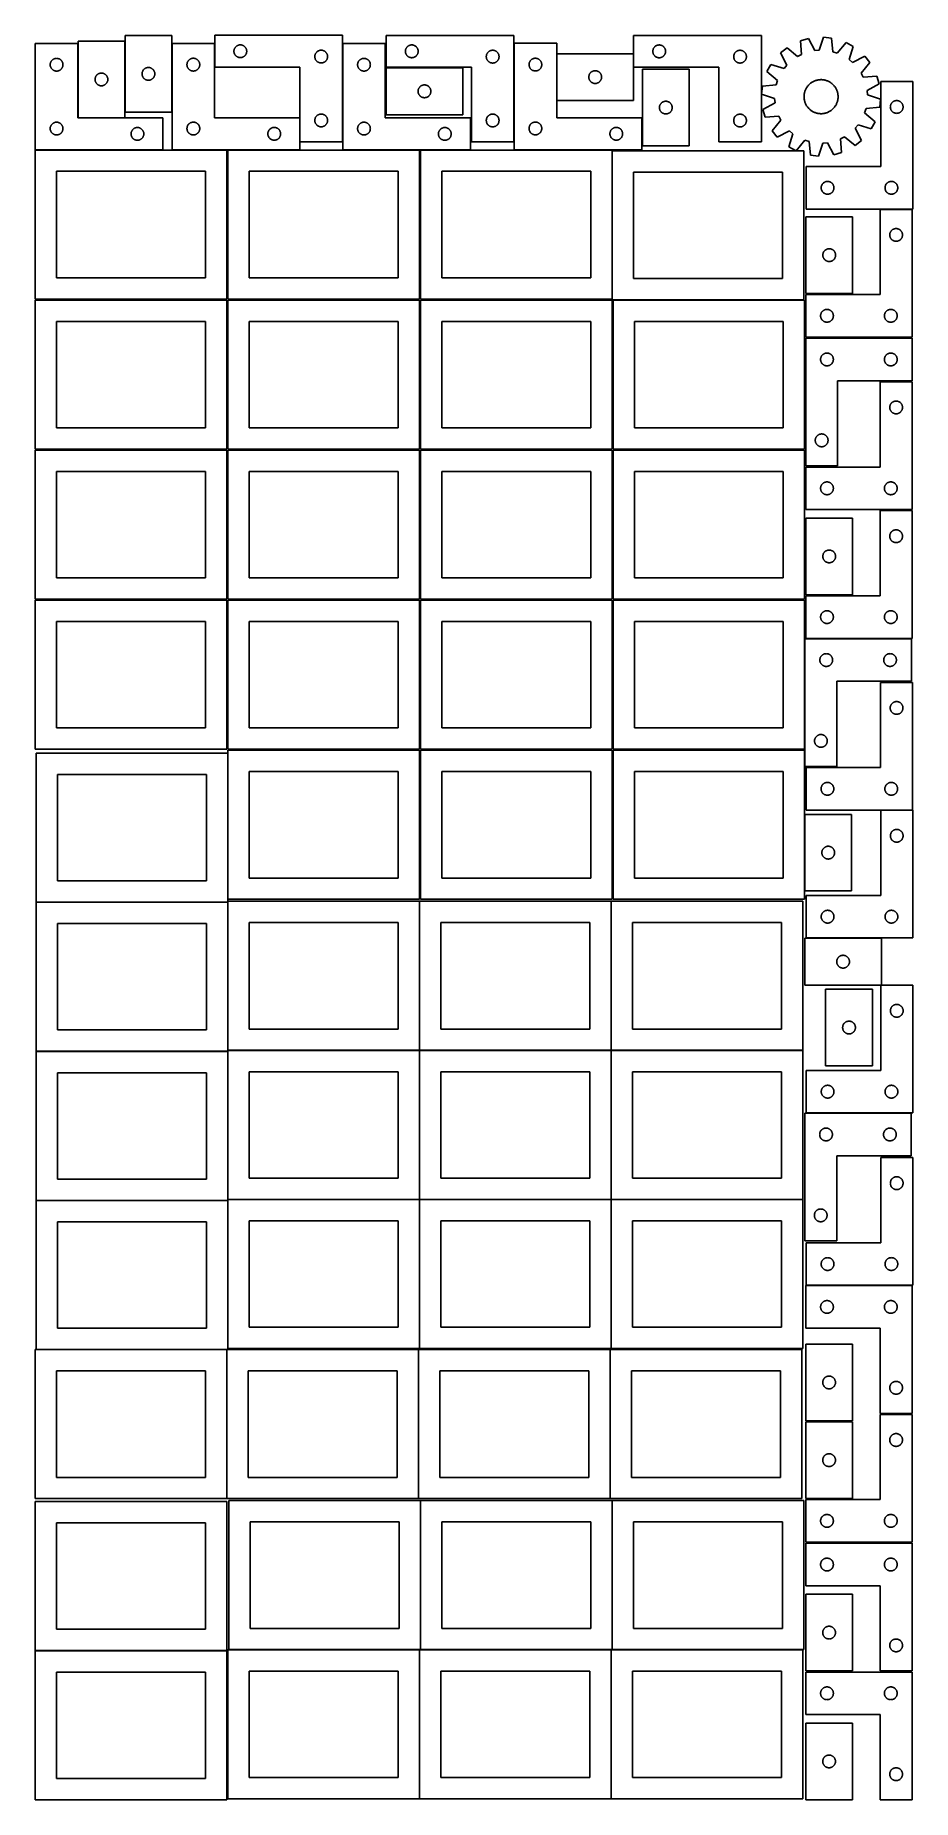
# Model space of a CAD drawing. Header units: millimetres. Extents: x 7 to 1243, y 7 to 2493.
import ezdxf

# ---------------------------------------------------------------- set-up
doc = ezdxf.new("R2010")
doc.units = ezdxf.units.MM
doc.layers.add('COMMON', color=5, linetype='CONTINUOUS', true_color=0x0000ff)
doc.layers.add('CUT', color=7, linetype='CONTINUOUS', true_color=0x000000)

msp = doc.modelspace()

# ---------------------------------------------------------------- linework, layer by layer
at = {"layer": 'COMMON'}
for p, q in [((277.941928, 1481.683867), (277.941928, 1275.646669)), ((7.841928, 1271.583866), (277.841928, 1271.583866)), ((277.941928, 1271.483866), (277.941928, 1062.8048)), ((548.141929, 1272.8048), (548.141929, 1062.8048)), ((818.34193, 1272.8048), (818.34193, 1062.8048)), ((7.841928, 1061.383865), (277.841928, 1061.383865)), ((277.941928, 1061.283865), (277.941928, 852.604799)), ((278.041929, 1062.704799), (548.041929, 1062.704799)), ((548.141929, 1062.604799), (548.141929, 852.604799)), ((548.24193, 1062.704799), (818.24193, 1062.704799)), ((818.34193, 1062.604799), (818.34193, 852.604799)), ((818.441931, 1062.704799), (1088.441931, 1062.704799)), ((7.841928, 851.183864), (277.841928, 851.183864)), ((277.941928, 851.083864), (277.941928, 642.404798)), ((278.041929, 852.504798), (548.041929, 852.504798)), ((548.141929, 852.404798), (548.141929, 642.404798)), ((548.24193, 852.504798), (818.24193, 852.504798)), ((818.34193, 852.404798), (818.34193, 642.404798)), ((818.441931, 852.504798), (1088.441931, 852.504798)), ((276.520933, 640.983864), (7.841928, 640.983864)), ((276.620933, 640.883863), (276.620933, 430.883863)), ((546.820935, 430.883863), (546.820935, 640.883863)), ((817.020935, 640.883863), (817.020935, 430.883863)), ((549.462863, 428.041933), (549.462863, 218.041933)), ((819.662864, 428.041933), (819.662864, 218.041933)), ((6.520933, 216.620967), (276.520933, 216.620967)), ((279.362863, 217.941932), (548.041929, 217.941932)), ((548.141929, 217.841932), (548.141929, 7.841932)), ((549.562864, 217.941932), (818.24193, 217.941932)), ((818.34193, 217.841932), (818.34193, 7.841932)), ((819.762865, 217.941932), (1088.441931, 217.941932))]:
    msp.add_line(p, q, dxfattribs=at)
at = {"layer": 'CUT'}
for p, q in [((133.038627, 2493.088684), (133.038627, 2385.088684)), ((199.038627, 2493.088684), (133.038627, 2493.088684)), ((199.038627, 2385.088684), (199.038627, 2493.088684)), ((439.57403, 2493.45954), (259.57403, 2493.45954)), ((259.57403, 2493.45954), (259.57403, 2448.45954)), ((439.57403, 2343.45954), (439.57403, 2493.45954)), ((681.315851, 2493.36579), (501.315851, 2493.36579)), ((501.315851, 2493.36579), (501.315851, 2448.36579)), ((681.315851, 2343.36579), (681.315851, 2493.36579)), ((1030.076227, 2493.324774), (850.076227, 2493.324774)), ((850.076227, 2493.324774), (850.076227, 2448.324774)), ((1030.076227, 2343.324774), (1030.076227, 2493.324774)), ((1096.340823, 2489.011576), (1085.265431, 2485.783394)), ((1105.347033, 2471.855511), (1096.340823, 2489.011576)), ((1117.642662, 2490.875245), (1111.752394, 2472.415907)), ((1129.110361, 2489.619327), (1117.642662, 2490.875245)), ((1130.865673, 2470.322662), (1129.110361, 2489.619327)), ((66.525693, 2481.982485), (6.525693, 2481.982485)), ((6.525693, 2481.982485), (6.525693, 2331.982485)), ((66.525693, 2376.982485), (66.525693, 2481.982485)), ((132.750546, 2485.247867), (66.750546, 2485.247867)), ((66.750546, 2485.247867), (66.750546, 2377.247867)), ((132.750546, 2377.247867), (132.750546, 2485.247867)), ((259.358274, 2482.064517), (199.358274, 2482.064517)), ((199.358274, 2482.064517), (199.358274, 2332.064517)), ((259.358274, 2377.064517), (259.358274, 2482.064517)), ((286.57403, 2470.95954), (286.5933, 2471.548168)), ((286.5933, 2470.370911), (286.57403, 2470.95954)), ((286.5933, 2471.548168), (286.651026, 2472.134275)), ((286.651026, 2469.784804), (286.5933, 2470.370911)), ((286.651026, 2472.134275), (286.746963, 2472.715353)), ((286.746963, 2469.203727), (286.651026, 2469.784804)), ((286.746963, 2472.715353), (286.880698, 2473.288911)), ((286.880698, 2468.630168), (286.746963, 2469.203727)), ((286.880698, 2473.288911), (287.051659, 2473.852495)), ((287.051659, 2468.066584), (286.880698, 2468.630168)), ((287.051659, 2473.852495), (287.259114, 2474.403691)), ((287.259114, 2467.515389), (287.051659, 2468.066584)), ((287.259114, 2474.403691), (287.502175, 2474.940138)), ((287.502175, 2466.978941), (287.259114, 2467.515389)), ((287.502175, 2474.940138), (287.779801, 2475.45954)), ((287.779801, 2466.45954), (287.502175, 2466.978941)), ((287.779801, 2475.45954), (288.090804, 2475.959672)), ((288.090804, 2465.959408), (287.779801, 2466.45954)), ((288.090804, 2475.959672), (288.43385, 2476.438393)), ((288.43385, 2465.480687), (288.090804, 2465.959408)), ((288.43385, 2476.438393), (288.807472, 2476.893652)), ((288.807472, 2465.025427), (288.43385, 2465.480687)), ((288.807472, 2476.893652), (289.210069, 2477.323501)), ((289.210069, 2464.595579), (288.807472, 2465.025427)), ((289.210069, 2477.323501), (289.639918, 2477.726098)), ((289.639918, 2464.192981), (289.210069, 2464.595579)), ((289.639918, 2477.726098), (290.095177, 2478.09972)), ((290.095177, 2463.81936), (289.639918, 2464.192981)), ((290.095177, 2478.09972), (290.573898, 2478.442766)), ((290.573898, 2463.476313), (290.095177, 2463.81936)), ((290.573898, 2478.442766), (291.07403, 2478.753768)), ((291.07403, 2463.165311), (290.573898, 2463.476313)), ((291.07403, 2478.753768), (291.593432, 2479.031394)), ((291.593432, 2462.887685), (291.07403, 2463.165311)), ((291.593432, 2479.031394), (292.129879, 2479.274455)), ((292.129879, 2462.644624), (291.593432, 2462.887685)), ((292.129879, 2479.274455), (292.681075, 2479.481911)), ((292.681075, 2462.437168), (292.129879, 2462.644624)), ((292.681075, 2479.481911), (293.244659, 2479.652872)), ((293.244659, 2462.266207), (292.681075, 2462.437168)), ((293.244659, 2479.652872), (293.818217, 2479.786607)), ((293.818217, 2462.132472), (293.244659, 2462.266207)), ((293.818217, 2479.786607), (294.399294, 2479.882543)), ((294.399294, 2462.036536), (293.818217, 2462.132472)), ((294.399294, 2479.882543), (294.985402, 2479.94027)), ((294.985402, 2479.94027), (295.57403, 2479.95954)), ((295.57403, 2479.95954), (296.162658, 2479.94027)), ((296.162658, 2479.94027), (296.748766, 2479.882543)), ((296.748766, 2479.882543), (297.329843, 2479.786607)), ((297.329843, 2462.132472), (296.748766, 2462.036536)), ((297.329843, 2479.786607), (297.903401, 2479.652872)), ((297.903401, 2462.266207), (297.329843, 2462.132472)), ((297.903401, 2479.652872), (298.466985, 2479.481911)), ((298.466985, 2462.437168), (297.903401, 2462.266207)), ((298.466985, 2479.481911), (299.018181, 2479.274455)), ((299.018181, 2462.644624), (298.466985, 2462.437168)), ((299.018181, 2479.274455), (299.554628, 2479.031394)), ((299.554628, 2462.887685), (299.018181, 2462.644624)), ((299.554628, 2479.031394), (300.07403, 2478.753768)), ((300.07403, 2463.165311), (299.554628, 2462.887685)), ((300.07403, 2478.753768), (300.574162, 2478.442766)), ((300.574162, 2463.476313), (300.07403, 2463.165311)), ((300.574162, 2478.442766), (301.052883, 2478.09972)), ((301.052883, 2463.81936), (300.574162, 2463.476313)), ((301.052883, 2478.09972), (301.508142, 2477.726098)), ((301.508142, 2464.192981), (301.052883, 2463.81936)), ((301.508142, 2477.726098), (301.937991, 2477.323501)), ((301.937991, 2464.595579), (301.508142, 2464.192981)), ((301.937991, 2477.323501), (302.340588, 2476.893652)), ((302.340588, 2465.025427), (301.937991, 2464.595579)), ((302.340588, 2476.893652), (302.71421, 2476.438393)), ((302.71421, 2465.480687), (302.340588, 2465.025427)), ((302.71421, 2476.438393), (303.057257, 2475.959672)), ((303.057257, 2465.959408), (302.71421, 2465.480687)), ((303.057257, 2475.959672), (303.368259, 2475.45954)), ((303.368259, 2466.45954), (303.057257, 2465.959408)), ((303.368259, 2475.45954), (303.645885, 2474.940138)), ((303.645885, 2466.978941), (303.368259, 2466.45954)), ((303.645885, 2474.940138), (303.888946, 2474.403691)), ((303.888946, 2467.515389), (303.645885, 2466.978941)), ((303.888946, 2474.403691), (304.096401, 2473.852495)), ((304.096401, 2468.066584), (303.888946, 2467.515389)), ((304.096401, 2473.852495), (304.267362, 2473.288911)), ((304.267362, 2468.630168), (304.096401, 2468.066584)), ((304.267362, 2473.288911), (304.401098, 2472.715353)), ((304.401098, 2469.203727), (304.267362, 2468.630168)), ((304.401098, 2472.715353), (304.497034, 2472.134275)), ((304.497034, 2469.784804), (304.401098, 2469.203727)), ((304.497034, 2472.134275), (304.55476, 2471.548168)), ((304.55476, 2470.370911), (304.497034, 2469.784804)), ((304.55476, 2471.548168), (304.57403, 2470.95954)), ((304.57403, 2470.95954), (304.55476, 2470.370911)), ((400.57403, 2463.45954), (400.5933, 2464.048168)), ((400.5933, 2462.870911), (400.57403, 2463.45954)), ((400.5933, 2464.048168), (400.651026, 2464.634275)), ((400.651026, 2462.284804), (400.5933, 2462.870911)), ((400.651026, 2464.634275), (400.746963, 2465.215353)), ((400.746963, 2461.703727), (400.651026, 2462.284804)), ((400.746963, 2465.215353), (400.880698, 2465.788911)), ((400.880698, 2465.788911), (401.051659, 2466.352495)), ((401.051659, 2466.352495), (401.259114, 2466.903691)), ((401.259114, 2466.903691), (401.502175, 2467.440138)), ((401.502175, 2467.440138), (401.779801, 2467.95954)), ((401.779801, 2467.95954), (402.090804, 2468.459672)), ((402.090804, 2468.459672), (402.43385, 2468.938393)), ((402.43385, 2468.938393), (402.807472, 2469.393652)), ((402.807472, 2469.393652), (403.210069, 2469.823501)), ((403.210069, 2469.823501), (403.639918, 2470.226098)), ((403.639918, 2470.226098), (404.095177, 2470.59972)), ((404.095177, 2470.59972), (404.573898, 2470.942766)), ((404.573898, 2470.942766), (405.07403, 2471.253768)), ((405.07403, 2471.253768), (405.593432, 2471.531394)), ((405.593432, 2471.531394), (406.129879, 2471.774455)), ((406.129879, 2471.774455), (406.681075, 2471.981911)), ((406.681075, 2471.981911), (407.244659, 2472.152872)), ((407.244659, 2472.152872), (407.818217, 2472.286607)), ((407.818217, 2472.286607), (408.399294, 2472.382543)), ((408.399294, 2472.382543), (408.985402, 2472.44027)), ((408.985402, 2472.44027), (409.57403, 2472.45954)), ((409.57403, 2472.45954), (410.162658, 2472.44027)), ((410.162658, 2472.44027), (410.748766, 2472.382543)), ((410.748766, 2472.382543), (411.329843, 2472.286607)), ((411.329843, 2472.286607), (411.903401, 2472.152872)), ((411.903401, 2472.152872), (412.466985, 2471.981911)), ((412.466985, 2471.981911), (413.018181, 2471.774455)), ((413.018181, 2471.774455), (413.554628, 2471.531394)), ((413.554628, 2471.531394), (414.07403, 2471.253768)), ((414.07403, 2471.253768), (414.574162, 2470.942766)), ((414.574162, 2470.942766), (415.052883, 2470.59972)), ((415.052883, 2470.59972), (415.508142, 2470.226098)), ((415.508142, 2470.226098), (415.937991, 2469.823501)), ((415.937991, 2469.823501), (416.340588, 2469.393652)), ((416.340588, 2469.393652), (416.71421, 2468.938393)), ((416.71421, 2468.938393), (417.057257, 2468.459672)), ((417.057257, 2468.459672), (417.368259, 2467.95954)), ((417.368259, 2467.95954), (417.645885, 2467.440138)), ((417.645885, 2467.440138), (417.888946, 2466.903691)), ((417.888946, 2466.903691), (418.096401, 2466.352495)), ((418.096401, 2466.352495), (418.267362, 2465.788911)), ((418.267362, 2465.788911), (418.401098, 2465.215353)), ((418.401098, 2465.215353), (418.497034, 2464.634275)), ((418.497034, 2462.284804), (418.401098, 2461.703727)), ((418.497034, 2464.634275), (418.55476, 2464.048168)), ((418.55476, 2462.870911), (418.497034, 2462.284804)), ((418.55476, 2464.048168), (418.57403, 2463.45954)), ((418.57403, 2463.45954), (418.55476, 2462.870911)), ((499.87457, 2481.951968), (439.87457, 2481.951968)), ((439.87457, 2481.951968), (439.87457, 2331.951968)), ((499.87457, 2376.951968), (499.87457, 2481.951968)), ((528.315851, 2470.86579), (528.335121, 2471.454418)), ((528.335121, 2470.277161), (528.315851, 2470.86579)), ((528.335121, 2471.454418), (528.392848, 2472.040525)), ((528.392848, 2469.691054), (528.335121, 2470.277161)), ((528.392848, 2472.040525), (528.488784, 2472.621603)), ((528.488784, 2469.109977), (528.392848, 2469.691054)), ((528.488784, 2472.621603), (528.622519, 2473.195161)), ((528.622519, 2468.536418), (528.488784, 2469.109977)), ((528.622519, 2473.195161), (528.79348, 2473.758745)), ((528.79348, 2467.972834), (528.622519, 2468.536418)), ((528.79348, 2473.758745), (529.000936, 2474.309941)), ((529.000936, 2467.421639), (528.79348, 2467.972834)), ((529.000936, 2474.309941), (529.243997, 2474.846388)), ((529.243997, 2466.885191), (529.000936, 2467.421639)), ((529.243997, 2474.846388), (529.521623, 2475.36579)), ((529.521623, 2466.36579), (529.243997, 2466.885191)), ((529.521623, 2475.36579), (529.832625, 2475.865922)), ((529.832625, 2465.865658), (529.521623, 2466.36579)), ((529.832625, 2475.865922), (530.175671, 2476.344643)), ((530.175671, 2465.386937), (529.832625, 2465.865658)), ((530.175671, 2476.344643), (530.549293, 2476.799902)), ((530.549293, 2464.931677), (530.175671, 2465.386937)), ((530.549293, 2476.799902), (530.95189, 2477.229751)), ((530.95189, 2464.501829), (530.549293, 2464.931677)), ((530.95189, 2477.229751), (531.381739, 2477.632348)), ((531.381739, 2464.099231), (530.95189, 2464.501829)), ((531.381739, 2477.632348), (531.836998, 2478.00597)), ((531.836998, 2463.72561), (531.381739, 2464.099231)), ((531.836998, 2478.00597), (532.315719, 2478.349016)), ((532.315719, 2463.382563), (531.836998, 2463.72561)), ((532.315719, 2478.349016), (532.815851, 2478.660018)), ((532.815851, 2463.071561), (532.315719, 2463.382563)), ((532.815851, 2478.660018), (533.335253, 2478.937644)), ((533.335253, 2462.793935), (532.815851, 2463.071561)), ((533.335253, 2478.937644), (533.8717, 2479.180705)), ((533.8717, 2462.550874), (533.335253, 2462.793935)), ((533.8717, 2479.180705), (534.422896, 2479.388161)), ((534.422896, 2462.343418), (533.8717, 2462.550874)), ((534.422896, 2479.388161), (534.98648, 2479.559122)), ((534.98648, 2462.172457), (534.422896, 2462.343418)), ((534.98648, 2479.559122), (535.560038, 2479.692857)), ((535.560038, 2462.038722), (534.98648, 2462.172457)), ((535.560038, 2479.692857), (536.141116, 2479.788793)), ((536.141116, 2479.788793), (536.727223, 2479.84652)), ((536.727223, 2479.84652), (537.315851, 2479.86579)), ((537.315851, 2479.86579), (537.904479, 2479.84652)), ((537.904479, 2479.84652), (538.490587, 2479.788793)), ((538.490587, 2479.788793), (539.071664, 2479.692857)), ((539.071664, 2479.692857), (539.645223, 2479.559122)), ((539.645223, 2462.172457), (539.071664, 2462.038722)), ((539.645223, 2479.559122), (540.208807, 2479.388161)), ((540.208807, 2462.343418), (539.645223, 2462.172457)), ((540.208807, 2479.388161), (540.760002, 2479.180705)), ((540.760002, 2462.550874), (540.208807, 2462.343418)), ((540.760002, 2479.180705), (541.29645, 2478.937644)), ((541.29645, 2462.793935), (540.760002, 2462.550874)), ((541.29645, 2478.937644), (541.815851, 2478.660018)), ((541.815851, 2463.071561), (541.29645, 2462.793935)), ((541.815851, 2478.660018), (542.315983, 2478.349016)), ((542.315983, 2463.382563), (541.815851, 2463.071561)), ((542.315983, 2478.349016), (542.794704, 2478.00597)), ((542.794704, 2463.72561), (542.315983, 2463.382563)), ((542.794704, 2478.00597), (543.249964, 2477.632348)), ((543.249964, 2464.099231), (542.794704, 2463.72561)), ((543.249964, 2477.632348), (543.679812, 2477.229751)), ((543.679812, 2464.501829), (543.249964, 2464.099231)), ((543.679812, 2477.229751), (544.08241, 2476.799902)), ((544.08241, 2464.931677), (543.679812, 2464.501829)), ((544.08241, 2476.799902), (544.456031, 2476.344643)), ((544.456031, 2465.386937), (544.08241, 2464.931677)), ((544.456031, 2476.344643), (544.799078, 2475.865922)), ((544.799078, 2465.865658), (544.456031, 2465.386937)), ((544.799078, 2475.865922), (545.11008, 2475.36579)), ((545.11008, 2466.36579), (544.799078, 2465.865658)), ((545.11008, 2475.36579), (545.387706, 2474.846388)), ((545.387706, 2466.885191), (545.11008, 2466.36579)), ((545.387706, 2474.846388), (545.630767, 2474.309941)), ((545.630767, 2467.421639), (545.387706, 2466.885191)), ((545.630767, 2474.309941), (545.838223, 2473.758745)), ((545.838223, 2467.972834), (545.630767, 2467.421639)), ((545.838223, 2473.758745), (546.009184, 2473.195161)), ((546.009184, 2468.536418), (545.838223, 2467.972834)), ((546.009184, 2473.195161), (546.142919, 2472.621603)), ((546.142919, 2469.109977), (546.009184, 2468.536418)), ((546.142919, 2472.621603), (546.238855, 2472.040525)), ((546.238855, 2469.691054), (546.142919, 2469.109977)), ((546.238855, 2472.040525), (546.296582, 2471.454418)), ((546.296582, 2470.277161), (546.238855, 2469.691054)), ((546.296582, 2471.454418), (546.315851, 2470.86579)), ((546.315851, 2470.86579), (546.296582, 2470.277161)), ((642.315851, 2463.36579), (642.335121, 2463.954418)), ((642.335121, 2462.777161), (642.315851, 2463.36579)), ((642.335121, 2463.954418), (642.392848, 2464.540525)), ((642.392848, 2462.191054), (642.335121, 2462.777161)), ((642.392848, 2464.540525), (642.488784, 2465.121603)), ((642.488784, 2461.609977), (642.392848, 2462.191054)), ((642.488784, 2465.121603), (642.622519, 2465.695161)), ((642.622519, 2465.695161), (642.79348, 2466.258745)), ((642.79348, 2466.258745), (643.000936, 2466.809941)), ((643.000936, 2466.809941), (643.243997, 2467.346388)), ((643.243997, 2467.346388), (643.521623, 2467.86579)), ((643.521623, 2467.86579), (643.832625, 2468.365922)), ((643.832625, 2468.365922), (644.175671, 2468.844643)), ((644.175671, 2468.844643), (644.549293, 2469.299902)), ((644.549293, 2469.299902), (644.95189, 2469.729751)), ((644.95189, 2469.729751), (645.381739, 2470.132348)), ((645.381739, 2470.132348), (645.836998, 2470.50597)), ((645.836998, 2470.50597), (646.315719, 2470.849016)), ((646.315719, 2470.849016), (646.815851, 2471.160018)), ((646.815851, 2471.160018), (647.335253, 2471.437644)), ((647.335253, 2471.437644), (647.8717, 2471.680705)), ((647.8717, 2471.680705), (648.422896, 2471.888161)), ((648.422896, 2471.888161), (648.98648, 2472.059122)), ((648.98648, 2472.059122), (649.560038, 2472.192857)), ((649.560038, 2472.192857), (650.141116, 2472.288793)), ((650.141116, 2472.288793), (650.727223, 2472.34652)), ((650.727223, 2472.34652), (651.315851, 2472.36579)), ((651.315851, 2472.36579), (651.904479, 2472.34652)), ((651.904479, 2472.34652), (652.490587, 2472.288793)), ((652.490587, 2472.288793), (653.071664, 2472.192857)), ((653.071664, 2472.192857), (653.645223, 2472.059122)), ((653.645223, 2472.059122), (654.208807, 2471.888161)), ((654.208807, 2471.888161), (654.760002, 2471.680705)), ((654.760002, 2471.680705), (655.29645, 2471.437644)), ((655.29645, 2471.437644), (655.815851, 2471.160018)), ((655.815851, 2471.160018), (656.315983, 2470.849016)), ((656.315983, 2470.849016), (656.794704, 2470.50597)), ((656.794704, 2470.50597), (657.249964, 2470.132348)), ((657.249964, 2470.132348), (657.679812, 2469.729751)), ((657.679812, 2469.729751), (658.08241, 2469.299902)), ((658.08241, 2469.299902), (658.456031, 2468.844643)), ((658.456031, 2468.844643), (658.799078, 2468.365922)), ((658.799078, 2468.365922), (659.11008, 2467.86579)), ((659.11008, 2467.86579), (659.387706, 2467.346388)), ((659.387706, 2467.346388), (659.630767, 2466.809941)), ((659.630767, 2466.809941), (659.838223, 2466.258745)), ((659.838223, 2466.258745), (660.009184, 2465.695161)), ((660.009184, 2465.695161), (660.142919, 2465.121603)), ((660.142919, 2465.121603), (660.238855, 2464.540525)), ((660.238855, 2462.191054), (660.142919, 2461.609977)), ((660.238855, 2464.540525), (660.296582, 2463.954418)), ((660.296582, 2462.777161), (660.238855, 2462.191054)), ((660.296582, 2463.954418), (660.315851, 2463.36579)), ((660.315851, 2463.36579), (660.296582, 2462.777161)), ((741.55911, 2482.127749), (681.55911, 2482.127749)), ((681.55911, 2482.127749), (681.55911, 2332.127749)), ((741.55911, 2377.127749), (741.55911, 2482.127749)), ((849.836696, 2467.535467), (741.836696, 2467.535467)), ((741.836696, 2467.535467), (741.836696, 2401.535467)), ((849.836696, 2401.535467), (849.836696, 2467.535467)), ((877.076227, 2470.824774), (877.095497, 2471.413402)), ((877.095497, 2470.236146), (877.076227, 2470.824774)), ((877.095497, 2471.413402), (877.153224, 2471.99951)), ((877.153224, 2469.650038), (877.095497, 2470.236146)), ((877.153224, 2471.99951), (877.24916, 2472.580587)), ((877.24916, 2469.068961), (877.153224, 2469.650038)), ((877.24916, 2472.580587), (877.382895, 2473.154145)), ((877.382895, 2468.495403), (877.24916, 2469.068961)), ((877.382895, 2473.154145), (877.553856, 2473.717729)), ((877.553856, 2467.931819), (877.382895, 2468.495403)), ((877.553856, 2473.717729), (877.761312, 2474.268925)), ((877.761312, 2467.380623), (877.553856, 2467.931819)), ((877.761312, 2474.268925), (878.004373, 2474.805372)), ((878.004373, 2466.844176), (877.761312, 2467.380623)), ((878.004373, 2474.805372), (878.281999, 2475.324774)), ((878.281999, 2466.324774), (878.004373, 2466.844176)), ((878.281999, 2475.324774), (878.593001, 2475.824906)), ((878.593001, 2465.824642), (878.281999, 2466.324774)), ((878.593001, 2475.824906), (878.936047, 2476.303627)), ((878.936047, 2465.345921), (878.593001, 2465.824642)), ((878.936047, 2476.303627), (879.309669, 2476.758886)), ((879.309669, 2464.890662), (878.936047, 2465.345921)), ((879.309669, 2476.758886), (879.712266, 2477.188735)), ((879.712266, 2464.460813), (879.309669, 2464.890662)), ((879.712266, 2477.188735), (880.142115, 2477.591332)), ((880.142115, 2464.058216), (879.712266, 2464.460813)), ((880.142115, 2477.591332), (880.597374, 2477.964954)), ((880.597374, 2463.684594), (880.142115, 2464.058216)), ((880.597374, 2477.964954), (881.076095, 2478.308001)), ((881.076095, 2463.341548), (880.597374, 2463.684594)), ((881.076095, 2478.308001), (881.576227, 2478.619003)), ((881.576227, 2463.030545), (881.076095, 2463.341548)), ((881.576227, 2478.619003), (882.095629, 2478.896629)), ((882.095629, 2462.752919), (881.576227, 2463.030545)), ((882.095629, 2478.896629), (882.632076, 2479.13969)), ((882.632076, 2462.509858), (882.095629, 2462.752919)), ((882.632076, 2479.13969), (883.183272, 2479.347145)), ((883.183272, 2462.302403), (882.632076, 2462.509858)), ((883.183272, 2479.347145), (883.746856, 2479.518106)), ((883.746856, 2462.131442), (883.183272, 2462.302403)), ((883.746856, 2479.518106), (884.320414, 2479.651842)), ((884.320414, 2461.997707), (883.746856, 2462.131442)), ((884.320414, 2479.651842), (884.901492, 2479.747778)), ((884.901492, 2479.747778), (885.487599, 2479.805504)), ((885.487599, 2479.805504), (886.076227, 2479.824774)), ((886.076227, 2479.824774), (886.664855, 2479.805504)), ((886.664855, 2479.805504), (887.250963, 2479.747778)), ((887.250963, 2479.747778), (887.83204, 2479.651842)), ((887.83204, 2479.651842), (888.405599, 2479.518106)), ((888.405599, 2462.131442), (887.83204, 2461.997707)), ((888.405599, 2479.518106), (888.969183, 2479.347145)), ((888.969183, 2462.302403), (888.405599, 2462.131442)), ((888.969183, 2479.347145), (889.520378, 2479.13969)), ((889.520378, 2462.509858), (888.969183, 2462.302403)), ((889.520378, 2479.13969), (890.056826, 2478.896629)), ((890.056826, 2462.752919), (889.520378, 2462.509858)), ((890.056826, 2478.896629), (890.576227, 2478.619003)), ((890.576227, 2463.030545), (890.056826, 2462.752919)), ((890.576227, 2478.619003), (891.076359, 2478.308001)), ((891.076359, 2463.341548), (890.576227, 2463.030545)), ((891.076359, 2478.308001), (891.55508, 2477.964954)), ((891.55508, 2463.684594), (891.076359, 2463.341548)), ((891.55508, 2477.964954), (892.01034, 2477.591332)), ((892.01034, 2464.058216), (891.55508, 2463.684594)), ((892.01034, 2477.591332), (892.440188, 2477.188735)), ((892.440188, 2464.460813), (892.01034, 2464.058216)), ((892.440188, 2477.188735), (892.842786, 2476.758886)), ((892.842786, 2464.890662), (892.440188, 2464.460813)), ((892.842786, 2476.758886), (893.216407, 2476.303627)), ((893.216407, 2465.345921), (892.842786, 2464.890662)), ((893.216407, 2476.303627), (893.559454, 2475.824906)), ((893.559454, 2465.824642), (893.216407, 2465.345921)), ((893.559454, 2475.824906), (893.870456, 2475.324774)), ((893.870456, 2466.324774), (893.559454, 2465.824642)), ((893.870456, 2475.324774), (894.148082, 2474.805372)), ((894.148082, 2466.844176), (893.870456, 2466.324774)), ((894.148082, 2474.805372), (894.391143, 2474.268925)), ((894.391143, 2467.380623), (894.148082, 2466.844176)), ((894.391143, 2474.268925), (894.598598, 2473.717729)), ((894.598598, 2467.931819), (894.391143, 2467.380623)), ((894.598598, 2473.717729), (894.76956, 2473.154145)), ((894.76956, 2468.495403), (894.598598, 2467.931819)), ((894.76956, 2473.154145), (894.903295, 2472.580587)), ((894.903295, 2469.068961), (894.76956, 2468.495403)), ((894.903295, 2472.580587), (894.999231, 2471.99951)), ((894.999231, 2469.650038), (894.903295, 2469.068961)), ((894.999231, 2471.99951), (895.056958, 2471.413402)), ((895.056958, 2470.236146), (894.999231, 2469.650038)), ((895.056958, 2471.413402), (895.076227, 2470.824774)), ((895.076227, 2470.824774), (895.056958, 2470.236146)), ((991.076227, 2463.324774), (991.095497, 2463.913402)), ((991.095497, 2462.736146), (991.076227, 2463.324774)), ((991.095497, 2463.913402), (991.153224, 2464.49951)), ((991.153224, 2462.150038), (991.095497, 2462.736146)), ((991.153224, 2464.49951), (991.24916, 2465.080587)), ((991.24916, 2461.568961), (991.153224, 2462.150038)), ((991.24916, 2465.080587), (991.382895, 2465.654145)), ((991.382895, 2465.654145), (991.553856, 2466.217729)), ((991.553856, 2466.217729), (991.761312, 2466.768925)), ((991.761312, 2466.768925), (992.004373, 2467.305372)), ((992.004373, 2467.305372), (992.281999, 2467.824774)), ((992.281999, 2467.824774), (992.593001, 2468.324906)), ((992.593001, 2468.324906), (992.936047, 2468.803627)), ((992.936047, 2468.803627), (993.309669, 2469.258886)), ((993.309669, 2469.258886), (993.712266, 2469.688735)), ((993.712266, 2469.688735), (994.142115, 2470.091332)), ((994.142115, 2470.091332), (994.597374, 2470.464954)), ((994.597374, 2470.464954), (995.076095, 2470.808001)), ((995.076095, 2470.808001), (995.576227, 2471.119003)), ((995.576227, 2471.119003), (996.095629, 2471.396629)), ((996.095629, 2471.396629), (996.632076, 2471.63969)), ((996.632076, 2471.63969), (997.183272, 2471.847145)), ((997.183272, 2471.847145), (997.746856, 2472.018106)), ((997.746856, 2472.018106), (998.320414, 2472.151842)), ((998.320414, 2472.151842), (998.901492, 2472.247778)), ((998.901492, 2472.247778), (999.487599, 2472.305504)), ((999.487599, 2472.305504), (1000.076227, 2472.324774)), ((1000.076227, 2472.324774), (1000.664855, 2472.305504)), ((1000.664855, 2472.305504), (1001.250963, 2472.247778)), ((1001.250963, 2472.247778), (1001.83204, 2472.151842)), ((1001.83204, 2472.151842), (1002.405599, 2472.018106)), ((1002.405599, 2472.018106), (1002.969183, 2471.847145)), ((1002.969183, 2471.847145), (1003.520378, 2471.63969)), ((1003.520378, 2471.63969), (1004.056826, 2471.396629)), ((1004.056826, 2471.396629), (1004.576227, 2471.119003)), ((1004.576227, 2471.119003), (1005.076359, 2470.808001)), ((1005.076359, 2470.808001), (1005.55508, 2470.464954)), ((1005.55508, 2470.464954), (1006.01034, 2470.091332)), ((1006.01034, 2470.091332), (1006.440188, 2469.688735)), ((1006.440188, 2469.688735), (1006.842786, 2469.258886)), ((1006.842786, 2469.258886), (1007.216407, 2468.803627)), ((1007.216407, 2468.803627), (1007.559454, 2468.324906)), ((1007.559454, 2468.324906), (1007.870456, 2467.824774)), ((1007.870456, 2467.824774), (1008.148082, 2467.305372)), ((1008.148082, 2467.305372), (1008.391143, 2466.768925)), ((1008.391143, 2466.768925), (1008.598598, 2466.217729)), ((1008.598598, 2466.217729), (1008.76956, 2465.654145)), ((1008.76956, 2465.654145), (1008.903295, 2465.080587)), ((1008.903295, 2465.080587), (1008.999231, 2464.49951)), ((1008.999231, 2462.150038), (1008.903295, 2461.568961)), ((1008.999231, 2464.49951), (1009.056958, 2463.913402)), ((1009.056958, 2462.736146), (1008.999231, 2462.150038)), ((1009.056958, 2463.913402), (1009.076227, 2463.324774)), ((1009.076227, 2463.324774), (1009.056958, 2462.736146)), ((1066.298293, 2475.909728), (1057.301336, 2468.688907)), ((1057.301336, 2468.688907), (1066.189011, 2451.471136)), ((1081.184288, 2463.506118), (1066.298293, 2475.909728)), ((1086.887616, 2466.475082), (1081.184288, 2463.506118)), ((1085.265431, 2485.783394), (1086.887616, 2466.475082)), ((1111.752394, 2472.415907), (1105.347033, 2471.855511)), ((1136.997909, 2468.389175), (1130.865673, 2470.322662)), ((1149.50389, 2483.189272), (1136.997909, 2468.389175)), ((1159.618044, 2477.640456), (1149.50389, 2483.189272)), ((1153.855226, 2459.140933), (1159.618044, 2477.640456)), ((1175.998532, 2463.895594), (1158.78076, 2455.007919)), ((1183.219352, 2454.898638), (1175.998532, 2463.895594)), ((27.525693, 2451.982485), (27.544963, 2452.571113)), ((27.544963, 2451.393857), (27.525693, 2451.982485)), ((27.544963, 2452.571113), (27.60269, 2453.157221)), ((27.60269, 2450.80775), (27.544963, 2451.393857)), ((27.60269, 2453.157221), (27.698626, 2453.738298)), ((27.698626, 2450.226672), (27.60269, 2450.80775)), ((27.698626, 2453.738298), (27.832361, 2454.311857)), ((27.832361, 2449.653114), (27.698626, 2450.226672)), ((27.832361, 2454.311857), (28.003322, 2454.875441)), ((28.003322, 2449.08953), (27.832361, 2449.653114)), ((28.003322, 2454.875441), (28.210777, 2455.426636)), ((28.210777, 2448.538334), (28.003322, 2449.08953)), ((28.210777, 2455.426636), (28.453839, 2455.963084)), ((28.453839, 2448.001887), (28.210777, 2448.538334)), ((28.453839, 2455.963084), (28.731465, 2456.482485)), ((28.731465, 2447.482485), (28.453839, 2448.001887)), ((28.731465, 2456.482485), (29.042467, 2456.982617)), ((29.042467, 2446.982353), (28.731465, 2447.482485)), ((29.042467, 2456.982617), (29.385513, 2457.461338)), ((29.385513, 2446.503632), (29.042467, 2446.982353)), ((29.385513, 2457.461338), (29.759135, 2457.916598)), ((29.759135, 2446.048373), (29.385513, 2446.503632)), ((29.759135, 2457.916598), (30.161732, 2458.346446)), ((30.161732, 2445.618524), (29.759135, 2446.048373)), ((30.161732, 2458.346446), (30.591581, 2458.749044)), ((30.591581, 2445.215927), (30.161732, 2445.618524)), ((30.591581, 2458.749044), (31.04684, 2459.122665)), ((31.04684, 2444.842305), (30.591581, 2445.215927)), ((31.04684, 2459.122665), (31.525561, 2459.465712)), ((31.525561, 2444.499259), (31.04684, 2444.842305)), ((31.525561, 2459.465712), (32.025693, 2459.776714)), ((32.025693, 2444.188257), (31.525561, 2444.499259)), ((32.025693, 2459.776714), (32.545095, 2460.05434)), ((32.545095, 2443.910631), (32.025693, 2444.188257)), ((32.545095, 2460.05434), (33.081542, 2460.297401)), ((33.081542, 2443.66757), (32.545095, 2443.910631)), ((33.081542, 2460.297401), (33.632738, 2460.504856)), ((33.632738, 2443.460114), (33.081542, 2443.66757)), ((33.632738, 2460.504856), (34.196322, 2460.675818)), ((34.196322, 2443.289153), (33.632738, 2443.460114)), ((34.196322, 2460.675818), (34.76988, 2460.809553)), ((34.76988, 2443.155418), (34.196322, 2443.289153)), ((34.76988, 2460.809553), (35.350958, 2460.905489)), ((35.350958, 2443.059482), (34.76988, 2443.155418)), ((35.350958, 2460.905489), (35.937065, 2460.963216)), ((35.937065, 2443.001755), (35.350958, 2443.059482)), ((35.937065, 2460.963216), (36.525693, 2460.982485)), ((36.525693, 2442.982485), (35.937065, 2443.001755)), ((36.525693, 2460.982485), (37.114321, 2460.963216)), ((37.114321, 2443.001755), (36.525693, 2442.982485)), ((37.114321, 2460.963216), (37.700429, 2460.905489)), ((37.700429, 2443.059482), (37.114321, 2443.001755)), ((37.700429, 2460.905489), (38.281506, 2460.809553)), ((38.281506, 2443.155418), (37.700429, 2443.059482)), ((38.281506, 2460.809553), (38.855065, 2460.675818)), ((38.855065, 2443.289153), (38.281506, 2443.155418)), ((38.855065, 2460.675818), (39.418648, 2460.504856)), ((39.418648, 2443.460114), (38.855065, 2443.289153)), ((39.418648, 2460.504856), (39.969844, 2460.297401)), ((39.969844, 2443.66757), (39.418648, 2443.460114)), ((39.969844, 2460.297401), (40.506291, 2460.05434)), ((40.506291, 2443.910631), (39.969844, 2443.66757)), ((40.506291, 2460.05434), (41.025693, 2459.776714)), ((41.025693, 2444.188257), (40.506291, 2443.910631)), ((41.025693, 2459.776714), (41.525825, 2459.465712)), ((41.525825, 2444.499259), (41.025693, 2444.188257)), ((41.525825, 2459.465712), (42.004546, 2459.122665)), ((42.004546, 2444.842305), (41.525825, 2444.499259)), ((42.004546, 2459.122665), (42.459806, 2458.749044)), ((42.459806, 2445.215927), (42.004546, 2444.842305)), ((42.459806, 2458.749044), (42.889654, 2458.346446)), ((42.889654, 2445.618524), (42.459806, 2445.215927)), ((42.889654, 2458.346446), (43.292252, 2457.916598)), ((43.292252, 2446.048373), (42.889654, 2445.618524)), ((43.292252, 2457.916598), (43.665873, 2457.461338)), ((43.665873, 2446.503632), (43.292252, 2446.048373)), ((43.665873, 2457.461338), (44.00892, 2456.982617)), ((44.00892, 2446.982353), (43.665873, 2446.503632)), ((44.00892, 2456.982617), (44.319922, 2456.482485)), ((44.319922, 2447.482485), (44.00892, 2446.982353)), ((44.319922, 2456.482485), (44.597548, 2455.963084)), ((44.597548, 2448.001887), (44.319922, 2447.482485)), ((44.597548, 2455.963084), (44.840609, 2455.426636)), ((44.840609, 2448.538334), (44.597548, 2448.001887)), ((44.840609, 2455.426636), (45.048064, 2454.875441)), ((45.048064, 2449.08953), (44.840609, 2448.538334)), ((45.048064, 2454.875441), (45.219026, 2454.311857)), ((45.219026, 2449.653114), (45.048064, 2449.08953)), ((45.219026, 2454.311857), (45.352761, 2453.738298)), ((45.352761, 2450.226672), (45.219026, 2449.653114)), ((45.352761, 2453.738298), (45.448697, 2453.157221)), ((45.448697, 2450.80775), (45.352761, 2450.226672)), ((45.448697, 2453.157221), (45.506424, 2452.571113)), ((45.506424, 2451.393857), (45.448697, 2450.80775)), ((45.506424, 2452.571113), (45.525693, 2451.982485)), ((45.525693, 2451.982485), (45.506424, 2451.393857)), ((92.983988, 2437.181979), (93.386585, 2437.611828)), ((93.386585, 2437.611828), (93.816434, 2438.014425)), ((93.816434, 2438.014425), (94.271693, 2438.388047)), ((94.271693, 2438.388047), (94.750414, 2438.731093)), ((94.750414, 2438.731093), (95.250546, 2439.042096)), ((95.250546, 2439.042096), (95.769948, 2439.319722)), ((95.769948, 2439.319722), (96.306395, 2439.562783)), ((96.306395, 2439.562783), (96.857591, 2439.770238)), ((96.857591, 2439.770238), (97.421175, 2439.941199)), ((97.421175, 2439.941199), (97.994733, 2440.074934)), ((97.994733, 2440.074934), (98.57581, 2440.170871)), ((98.57581, 2440.170871), (99.161918, 2440.228597)), ((99.161918, 2440.228597), (99.750546, 2440.247867)), ((99.750546, 2440.247867), (100.339174, 2440.228597)), ((100.339174, 2440.228597), (100.925282, 2440.170871)), ((100.925282, 2440.170871), (101.506359, 2440.074934)), ((101.506359, 2440.074934), (102.079918, 2439.941199)), ((102.079918, 2439.941199), (102.643501, 2439.770238)), ((102.643501, 2439.770238), (103.194697, 2439.562783)), ((103.194697, 2439.562783), (103.731144, 2439.319722)), ((103.731144, 2439.319722), (104.250546, 2439.042096)), ((104.250546, 2439.042096), (104.750678, 2438.731093)), ((104.750678, 2438.731093), (105.229399, 2438.388047)), ((105.229399, 2438.388047), (105.684658, 2438.014425)), ((105.684658, 2438.014425), (106.114507, 2437.611828)), ((106.114507, 2437.611828), (106.517104, 2437.181979)), ((157.038627, 2439.088684), (157.057897, 2439.677313)), ((157.057897, 2438.500056), (157.038627, 2439.088684)), ((157.057897, 2439.677313), (157.115624, 2440.26342)), ((157.115624, 2437.913949), (157.057897, 2438.500056)), ((157.115624, 2440.26342), (157.21156, 2440.844497)), ((157.21156, 2437.332871), (157.115624, 2437.913949)), ((157.21156, 2440.844497), (157.345295, 2441.418056)), ((157.345295, 2436.759313), (157.21156, 2437.332871)), ((157.345295, 2441.418056), (157.516256, 2441.98164)), ((157.516256, 2441.98164), (157.723712, 2442.532835)), ((157.723712, 2442.532835), (157.966773, 2443.069283)), ((157.966773, 2443.069283), (158.244399, 2443.588684)), ((158.244399, 2443.588684), (158.555401, 2444.088816)), ((158.555401, 2444.088816), (158.898447, 2444.567537)), ((158.898447, 2444.567537), (159.272069, 2445.022797)), ((159.272069, 2445.022797), (159.674666, 2445.452645)), ((159.674666, 2445.452645), (160.104515, 2445.855243)), ((160.104515, 2445.855243), (160.559774, 2446.228864)), ((160.559774, 2446.228864), (161.038495, 2446.571911)), ((161.038495, 2446.571911), (161.538627, 2446.882913)), ((161.538627, 2446.882913), (162.058029, 2447.160539)), ((162.058029, 2447.160539), (162.594476, 2447.4036)), ((162.594476, 2447.4036), (163.145672, 2447.611056)), ((163.145672, 2447.611056), (163.709256, 2447.782017)), ((163.709256, 2447.782017), (164.282814, 2447.915752)), ((164.282814, 2447.915752), (164.863892, 2448.011688)), ((164.863892, 2448.011688), (165.449999, 2448.069415)), ((165.449999, 2448.069415), (166.038627, 2448.088684)), ((166.038627, 2448.088684), (166.627256, 2448.069415)), ((166.627256, 2448.069415), (167.213363, 2448.011688)), ((167.213363, 2448.011688), (167.79444, 2447.915752)), ((167.79444, 2447.915752), (168.367999, 2447.782017)), ((168.367999, 2447.782017), (168.931583, 2447.611056)), ((168.931583, 2447.611056), (169.482778, 2447.4036)), ((169.482778, 2447.4036), (170.019226, 2447.160539)), ((170.019226, 2447.160539), (170.538627, 2446.882913)), ((170.538627, 2446.882913), (171.038759, 2446.571911)), ((171.038759, 2446.571911), (171.51748, 2446.228864)), ((171.51748, 2446.228864), (171.97274, 2445.855243)), ((171.97274, 2445.855243), (172.402588, 2445.452645)), ((172.402588, 2445.452645), (172.805186, 2445.022797)), ((172.805186, 2445.022797), (173.178807, 2444.567537)), ((173.178807, 2444.567537), (173.521854, 2444.088816)), ((173.521854, 2444.088816), (173.832856, 2443.588684)), ((173.832856, 2443.588684), (174.110482, 2443.069283)), ((174.110482, 2443.069283), (174.353543, 2442.532835)), ((174.353543, 2442.532835), (174.560999, 2441.98164)), ((174.560999, 2441.98164), (174.73196, 2441.418056)), ((174.73196, 2441.418056), (174.865695, 2440.844497)), ((174.865695, 2437.332871), (174.73196, 2436.759313)), ((174.865695, 2440.844497), (174.961631, 2440.26342)), ((174.961631, 2437.913949), (174.865695, 2437.332871)), ((174.961631, 2440.26342), (175.019358, 2439.677313)), ((175.019358, 2438.500056), (174.961631, 2437.913949)), ((175.019358, 2439.677313), (175.038627, 2439.088684)), ((175.038627, 2439.088684), (175.019358, 2438.500056)), ((220.358274, 2452.064517), (220.377544, 2452.653145)), ((220.377544, 2451.475888), (220.358274, 2452.064517)), ((220.377544, 2452.653145), (220.43527, 2453.239252)), ((220.43527, 2450.889781), (220.377544, 2451.475888)), ((220.43527, 2453.239252), (220.531206, 2453.820329)), ((220.531206, 2450.308704), (220.43527, 2450.889781)), ((220.531206, 2453.820329), (220.664941, 2454.393888)), ((220.664941, 2449.735145), (220.531206, 2450.308704)), ((220.664941, 2454.393888), (220.835903, 2454.957472)), ((220.835903, 2449.171561), (220.664941, 2449.735145)), ((220.835903, 2454.957472), (221.043358, 2455.508667)), ((221.043358, 2448.620366), (220.835903, 2449.171561)), ((221.043358, 2455.508667), (221.286419, 2456.045115)), ((221.286419, 2448.083918), (221.043358, 2448.620366)), ((221.286419, 2456.045115), (221.564045, 2456.564517)), ((221.564045, 2447.564517), (221.286419, 2448.083918)), ((221.564045, 2456.564517), (221.875047, 2457.064649)), ((221.875047, 2447.064384), (221.564045, 2447.564517)), ((221.875047, 2457.064649), (222.218094, 2457.543369)), ((222.218094, 2446.585664), (221.875047, 2447.064384)), ((222.218094, 2457.543369), (222.591716, 2457.998629)), ((222.591716, 2446.130404), (222.218094, 2446.585664)), ((222.591716, 2457.998629), (222.994313, 2458.428478)), ((222.994313, 2445.700556), (222.591716, 2446.130404)), ((222.994313, 2458.428478), (223.424162, 2458.831075)), ((223.424162, 2445.297958), (222.994313, 2445.700556)), ((223.424162, 2458.831075), (223.879421, 2459.204697)), ((223.879421, 2444.924337), (223.424162, 2445.297958)), ((223.879421, 2459.204697), (224.358142, 2459.547743)), ((224.358142, 2444.58129), (223.879421, 2444.924337)), ((224.358142, 2459.547743), (224.858274, 2459.858745)), ((224.858274, 2444.270288), (224.358142, 2444.58129)), ((224.858274, 2459.858745), (225.377676, 2460.136371)), ((225.377676, 2443.992662), (224.858274, 2444.270288)), ((225.377676, 2460.136371), (225.914123, 2460.379432)), ((225.914123, 2443.749601), (225.377676, 2443.992662)), ((225.914123, 2460.379432), (226.465319, 2460.586888)), ((226.465319, 2443.542145), (225.914123, 2443.749601)), ((226.465319, 2460.586888), (227.028902, 2460.757849)), ((227.028902, 2443.371184), (226.465319, 2443.542145)), ((227.028902, 2460.757849), (227.602461, 2460.891584)), ((227.602461, 2443.237449), (227.028902, 2443.371184)), ((227.602461, 2460.891584), (228.183538, 2460.98752)), ((228.183538, 2443.141513), (227.602461, 2443.237449)), ((228.183538, 2460.98752), (228.769646, 2461.045247)), ((228.769646, 2443.083786), (228.183538, 2443.141513)), ((228.769646, 2461.045247), (229.358274, 2461.064517)), ((229.358274, 2443.064517), (228.769646, 2443.083786)), ((229.358274, 2461.064517), (229.946902, 2461.045247)), ((229.946902, 2443.083786), (229.358274, 2443.064517)), ((229.946902, 2461.045247), (230.53301, 2460.98752)), ((230.53301, 2443.141513), (229.946902, 2443.083786)), ((230.53301, 2460.98752), (231.114087, 2460.891584)), ((231.114087, 2443.237449), (230.53301, 2443.141513)), ((231.114087, 2460.891584), (231.687645, 2460.757849)), ((231.687645, 2443.371184), (231.114087, 2443.237449)), ((231.687645, 2460.757849), (232.251229, 2460.586888)), ((232.251229, 2443.542145), (231.687645, 2443.371184)), ((232.251229, 2460.586888), (232.802425, 2460.379432)), ((232.802425, 2443.749601), (232.251229, 2443.542145)), ((232.802425, 2460.379432), (233.338872, 2460.136371)), ((233.338872, 2443.992662), (232.802425, 2443.749601)), ((233.338872, 2460.136371), (233.858274, 2459.858745)), ((233.858274, 2444.270288), (233.338872, 2443.992662)), ((233.858274, 2459.858745), (234.358406, 2459.547743)), ((234.358406, 2444.58129), (233.858274, 2444.270288)), ((234.358406, 2459.547743), (234.837127, 2459.204697)), ((234.837127, 2444.924337), (234.358406, 2444.58129)), ((234.837127, 2459.204697), (235.292386, 2458.831075)), ((235.292386, 2445.297958), (234.837127, 2444.924337)), ((235.292386, 2458.831075), (235.722235, 2458.428478)), ((235.722235, 2445.700556), (235.292386, 2445.297958)), ((235.722235, 2458.428478), (236.124832, 2457.998629)), ((236.124832, 2446.130404), (235.722235, 2445.700556)), ((236.124832, 2457.998629), (236.498454, 2457.543369)), ((236.498454, 2446.585664), (236.124832, 2446.130404)), ((236.498454, 2457.543369), (236.8415, 2457.064649)), ((236.8415, 2447.064384), (236.498454, 2446.585664)), ((236.8415, 2457.064649), (237.152502, 2456.564517)), ((237.152502, 2447.564517), (236.8415, 2447.064384)), ((237.152502, 2456.564517), (237.430129, 2456.045115)), ((237.430129, 2448.083918), (237.152502, 2447.564517)), ((237.430129, 2456.045115), (237.67319, 2455.508667)), ((237.67319, 2448.620366), (237.430129, 2448.083918)), ((237.67319, 2455.508667), (237.880645, 2454.957472)), ((237.880645, 2449.171561), (237.67319, 2448.620366)), ((237.880645, 2454.957472), (238.051606, 2454.393888)), ((238.051606, 2449.735145), (237.880645, 2449.171561)), ((238.051606, 2454.393888), (238.185341, 2453.820329)), ((238.185341, 2450.308704), (238.051606, 2449.735145)), ((238.185341, 2453.820329), (238.281278, 2453.239252)), ((238.281278, 2450.889781), (238.185341, 2450.308704)), ((238.281278, 2453.239252), (238.339004, 2452.653145)), ((238.339004, 2451.475888), (238.281278, 2450.889781)), ((238.339004, 2452.653145), (238.358274, 2452.064517)), ((238.358274, 2452.064517), (238.339004, 2451.475888)), ((259.57403, 2448.45954), (379.57403, 2448.45954)), ((294.985402, 2461.978809), (294.399294, 2462.036536)), ((295.57403, 2461.95954), (294.985402, 2461.978809)), ((296.162658, 2461.978809), (295.57403, 2461.95954)), ((296.748766, 2462.036536), (296.162658, 2461.978809)), ((379.57403, 2448.45954), (379.57403, 2343.45954)), ((400.880698, 2461.130168), (400.746963, 2461.703727)), ((401.051659, 2460.566584), (400.880698, 2461.130168)), ((401.259114, 2460.015389), (401.051659, 2460.566584)), ((401.502175, 2459.478941), (401.259114, 2460.015389)), ((401.779801, 2458.95954), (401.502175, 2459.478941)), ((402.090804, 2458.459408), (401.779801, 2458.95954)), ((402.43385, 2457.980687), (402.090804, 2458.459408)), ((402.807472, 2457.525427), (402.43385, 2457.980687)), ((403.210069, 2457.095579), (402.807472, 2457.525427)), ((403.639918, 2456.692981), (403.210069, 2457.095579)), ((404.095177, 2456.31936), (403.639918, 2456.692981)), ((404.573898, 2455.976313), (404.095177, 2456.31936)), ((405.07403, 2455.665311), (404.573898, 2455.976313)), ((405.593432, 2455.387685), (405.07403, 2455.665311)), ((406.129879, 2455.144624), (405.593432, 2455.387685)), ((406.681075, 2454.937168), (406.129879, 2455.144624)), ((407.244659, 2454.766207), (406.681075, 2454.937168)), ((407.818217, 2454.632472), (407.244659, 2454.766207)), ((408.399294, 2454.536536), (407.818217, 2454.632472)), ((408.985402, 2454.478809), (408.399294, 2454.536536)), ((409.57403, 2454.45954), (408.985402, 2454.478809)), ((410.162658, 2454.478809), (409.57403, 2454.45954)), ((410.748766, 2454.536536), (410.162658, 2454.478809)), ((411.329843, 2454.632472), (410.748766, 2454.536536)), ((411.903401, 2454.766207), (411.329843, 2454.632472)), ((412.466985, 2454.937168), (411.903401, 2454.766207)), ((413.018181, 2455.144624), (412.466985, 2454.937168)), ((413.554628, 2455.387685), (413.018181, 2455.144624)), ((414.07403, 2455.665311), (413.554628, 2455.387685)), ((414.574162, 2455.976313), (414.07403, 2455.665311)), ((415.052883, 2456.31936), (414.574162, 2455.976313)), ((415.508142, 2456.692981), (415.052883, 2456.31936)), ((415.937991, 2457.095579), (415.508142, 2456.692981)), ((416.340588, 2457.525427), (415.937991, 2457.095579)), ((416.71421, 2457.980687), (416.340588, 2457.525427)), ((417.057257, 2458.459408), (416.71421, 2457.980687)), ((417.368259, 2458.95954), (417.057257, 2458.459408)), ((417.645885, 2459.478941), (417.368259, 2458.95954)), ((417.888946, 2460.015389), (417.645885, 2459.478941)), ((418.096401, 2460.566584), (417.888946, 2460.015389)), ((418.267362, 2461.130168), (418.096401, 2460.566584)), ((418.401098, 2461.703727), (418.267362, 2461.130168)), ((460.87457, 2451.951968), (460.89384, 2452.540596)), ((460.89384, 2451.36334), (460.87457, 2451.951968)), ((460.89384, 2452.540596), (460.951566, 2453.126703)), ((460.951566, 2450.777232), (460.89384, 2451.36334)), ((460.951566, 2453.126703), (461.047503, 2453.707781)), ((461.047503, 2450.196155), (460.951566, 2450.777232)), ((461.047503, 2453.707781), (461.181238, 2454.281339)), ((461.181238, 2449.622596), (461.047503, 2450.196155)), ((461.181238, 2454.281339), (461.352199, 2454.844923)), ((461.352199, 2449.059013), (461.181238, 2449.622596)), ((461.352199, 2454.844923), (461.559654, 2455.396119)), ((461.559654, 2448.507817), (461.352199, 2449.059013)), ((461.559654, 2455.396119), (461.802716, 2455.932566)), ((461.802716, 2447.97137), (461.559654, 2448.507817)), ((461.802716, 2455.932566), (462.080342, 2456.451968)), ((462.080342, 2447.451968), (461.802716, 2447.97137)), ((462.080342, 2456.451968), (462.391344, 2456.9521)), ((462.391344, 2446.951836), (462.080342, 2447.451968)), ((462.391344, 2456.9521), (462.73439, 2457.430821)), ((462.73439, 2446.473115), (462.391344, 2446.951836)), ((462.73439, 2457.430821), (463.108012, 2457.88608)), ((463.108012, 2446.017855), (462.73439, 2446.473115)), ((463.108012, 2457.88608), (463.510609, 2458.315929)), ((463.510609, 2445.588007), (463.108012, 2446.017855)), ((463.510609, 2458.315929), (463.940458, 2458.718526)), ((463.940458, 2445.185409), (463.510609, 2445.588007)), ((463.940458, 2458.718526), (464.395717, 2459.092148)), ((464.395717, 2444.811788), (463.940458, 2445.185409)), ((464.395717, 2459.092148), (464.874438, 2459.435194)), ((464.874438, 2444.468741), (464.395717, 2444.811788)), ((464.874438, 2459.435194), (465.37457, 2459.746196)), ((465.37457, 2444.157739), (464.874438, 2444.468741)), ((465.37457, 2459.746196), (465.893972, 2460.023822)), ((465.893972, 2443.880113), (465.37457, 2444.157739)), ((465.893972, 2460.023822), (466.430419, 2460.266884)), ((466.430419, 2443.637052), (465.893972, 2443.880113)), ((466.430419, 2460.266884), (466.981615, 2460.474339)), ((466.981615, 2443.429597), (466.430419, 2443.637052)), ((466.981615, 2460.474339), (467.545199, 2460.6453)), ((467.545199, 2443.258635), (466.981615, 2443.429597)), ((467.545199, 2460.6453), (468.118757, 2460.779035)), ((468.118757, 2443.1249), (467.545199, 2443.258635)), ((468.118757, 2460.779035), (468.699835, 2460.874972)), ((468.699835, 2443.028964), (468.118757, 2443.1249)), ((468.699835, 2460.874972), (469.285942, 2460.932698)), ((469.285942, 2442.971237), (468.699835, 2443.028964)), ((469.285942, 2460.932698), (469.87457, 2460.951968)), ((469.87457, 2442.951968), (469.285942, 2442.971237)), ((469.87457, 2460.951968), (470.463198, 2460.932698)), ((470.463198, 2442.971237), (469.87457, 2442.951968)), ((470.463198, 2460.932698), (471.049306, 2460.874972)), ((471.049306, 2443.028964), (470.463198, 2442.971237)), ((471.049306, 2460.874972), (471.630383, 2460.779035)), ((471.630383, 2443.1249), (471.049306, 2443.028964)), ((471.630383, 2460.779035), (472.203942, 2460.6453)), ((472.203942, 2443.258635), (471.630383, 2443.1249)), ((472.203942, 2460.6453), (472.767525, 2460.474339)), ((472.767525, 2443.429597), (472.203942, 2443.258635)), ((472.767525, 2460.474339), (473.318721, 2460.266884)), ((473.318721, 2443.637052), (472.767525, 2443.429597)), ((473.318721, 2460.266884), (473.855168, 2460.023822)), ((473.855168, 2443.880113), (473.318721, 2443.637052)), ((473.855168, 2460.023822), (474.37457, 2459.746196)), ((474.37457, 2444.157739), (473.855168, 2443.880113)), ((474.37457, 2459.746196), (474.874702, 2459.435194)), ((474.874702, 2444.468741), (474.37457, 2444.157739)), ((474.874702, 2459.435194), (475.353423, 2459.092148)), ((475.353423, 2444.811788), (474.874702, 2444.468741)), ((475.353423, 2459.092148), (475.808683, 2458.718526)), ((475.808683, 2445.185409), (475.353423, 2444.811788)), ((475.808683, 2458.718526), (476.238531, 2458.315929)), ((476.238531, 2445.588007), (475.808683, 2445.185409)), ((476.238531, 2458.315929), (476.641129, 2457.88608)), ((476.641129, 2446.017855), (476.238531, 2445.588007)), ((476.641129, 2457.88608), (477.01475, 2457.430821)), ((477.01475, 2446.473115), (476.641129, 2446.017855)), ((477.01475, 2457.430821), (477.357797, 2456.9521)), ((477.357797, 2446.951836), (477.01475, 2446.473115)), ((477.357797, 2456.9521), (477.668799, 2456.451968)), ((477.668799, 2447.451968), (477.357797, 2446.951836)), ((477.668799, 2456.451968), (477.946425, 2455.932566)), ((477.946425, 2447.97137), (477.668799, 2447.451968)), ((477.946425, 2455.932566), (478.189486, 2455.396119)), ((478.189486, 2448.507817), (477.946425, 2447.97137)), ((478.189486, 2455.396119), (478.396941, 2454.844923)), ((478.396941, 2449.059013), (478.189486, 2448.507817)), ((478.396941, 2454.844923), (478.567903, 2454.281339)), ((478.567903, 2449.622596), (478.396941, 2449.059013)), ((478.567903, 2454.281339), (478.701638, 2453.707781)), ((478.701638, 2450.196155), (478.567903, 2449.622596)), ((478.701638, 2453.707781), (478.797574, 2453.126703)), ((478.797574, 2450.777232), (478.701638, 2450.196155)), ((478.797574, 2453.126703), (478.855301, 2452.540596)), ((478.855301, 2451.36334), (478.797574, 2450.777232)), ((478.855301, 2452.540596), (478.87457, 2451.951968)), ((478.87457, 2451.951968), (478.855301, 2451.36334)), ((609.194026, 2447.503729), (501.194026, 2447.503729)), ((501.194026, 2447.503729), (501.194026, 2381.503729)), ((501.315851, 2448.36579), (621.315851, 2448.36579)), ((536.141116, 2461.942786), (535.560038, 2462.038722)), ((536.727223, 2461.885059), (536.141116, 2461.942786)), ((537.315851, 2461.86579), (536.727223, 2461.885059)), ((537.904479, 2461.885059), (537.315851, 2461.86579)), ((538.490587, 2461.942786), (537.904479, 2461.885059)), ((539.071664, 2462.038722), (538.490587, 2461.942786)), ((609.194026, 2381.503729), (609.194026, 2447.503729)), ((621.315851, 2448.36579), (621.315851, 2343.36579)), ((642.622519, 2461.036418), (642.488784, 2461.609977)), ((642.79348, 2460.472834), (642.622519, 2461.036418)), ((643.000936, 2459.921639), (642.79348, 2460.472834)), ((643.243997, 2459.385191), (643.000936, 2459.921639)), ((643.521623, 2458.86579), (643.243997, 2459.385191)), ((643.832625, 2458.365658), (643.521623, 2458.86579)), ((644.175671, 2457.886937), (643.832625, 2458.365658)), ((644.549293, 2457.431677), (644.175671, 2457.886937)), ((644.95189, 2457.001829), (644.549293, 2457.431677)), ((645.381739, 2456.599231), (644.95189, 2457.001829)), ((645.836998, 2456.22561), (645.381739, 2456.599231)), ((646.315719, 2455.882563), (645.836998, 2456.22561)), ((646.815851, 2455.571561), (646.315719, 2455.882563)), ((647.335253, 2455.293935), (646.815851, 2455.571561)), ((647.8717, 2455.050874), (647.335253, 2455.293935)), ((648.422896, 2454.843418), (647.8717, 2455.050874)), ((648.98648, 2454.672457), (648.422896, 2454.843418)), ((649.560038, 2454.538722), (648.98648, 2454.672457)), ((650.141116, 2454.442786), (649.560038, 2454.538722)), ((650.727223, 2454.385059), (650.141116, 2454.442786)), ((651.315851, 2454.36579), (650.727223, 2454.385059)), ((651.904479, 2454.385059), (651.315851, 2454.36579)), ((652.490587, 2454.442786), (651.904479, 2454.385059)), ((653.071664, 2454.538722), (652.490587, 2454.442786)), ((653.645223, 2454.672457), (653.071664, 2454.538722)), ((654.208807, 2454.843418), (653.645223, 2454.672457)), ((654.760002, 2455.050874), (654.208807, 2454.843418)), ((655.29645, 2455.293935), (654.760002, 2455.050874)), ((655.815851, 2455.571561), (655.29645, 2455.293935)), ((656.315983, 2455.882563), (655.815851, 2455.571561)), ((656.794704, 2456.22561), (656.315983, 2455.882563)), ((657.249964, 2456.599231), (656.794704, 2456.22561)), ((657.679812, 2457.001829), (657.249964, 2456.599231)), ((658.08241, 2457.431677), (657.679812, 2457.001829)), ((658.456031, 2457.886937), (658.08241, 2457.431677)), ((658.799078, 2458.365658), (658.456031, 2457.886937)), ((659.11008, 2458.86579), (658.799078, 2458.365658)), ((659.387706, 2459.385191), (659.11008, 2458.86579)), ((659.630767, 2459.921639), (659.387706, 2459.385191)), ((659.838223, 2460.472834), (659.630767, 2459.921639)), ((660.009184, 2461.036418), (659.838223, 2460.472834)), ((660.142919, 2461.609977), (660.009184, 2461.036418)), ((702.55911, 2452.127749), (702.57838, 2452.716377)), ((702.57838, 2451.539121), (702.55911, 2452.127749)), ((702.57838, 2452.716377), (702.636106, 2453.302485)), ((702.636106, 2450.953013), (702.57838, 2451.539121)), ((702.636106, 2453.302485), (702.732043, 2453.883562)), ((702.732043, 2450.371936), (702.636106, 2450.953013)), ((702.732043, 2453.883562), (702.865778, 2454.45712)), ((702.865778, 2449.798378), (702.732043, 2450.371936)), ((702.865778, 2454.45712), (703.036739, 2455.020704)), ((703.036739, 2449.234794), (702.865778, 2449.798378)), ((703.036739, 2455.020704), (703.244194, 2455.5719)), ((703.244194, 2448.683598), (703.036739, 2449.234794)), ((703.244194, 2455.5719), (703.487255, 2456.108347)), ((703.487255, 2448.147151), (703.244194, 2448.683598)), ((703.487255, 2456.108347), (703.764881, 2456.627749)), ((703.764881, 2447.627749), (703.487255, 2448.147151)), ((703.764881, 2456.627749), (704.075884, 2457.127881)), ((704.075884, 2447.127617), (703.764881, 2447.627749)), ((704.075884, 2457.127881), (704.41893, 2457.606602)), ((704.41893, 2446.648896), (704.075884, 2447.127617)), ((704.41893, 2457.606602), (704.792552, 2458.061861)), ((704.792552, 2446.193637), (704.41893, 2446.648896)), ((704.792552, 2458.061861), (705.195149, 2458.49171)), ((705.195149, 2445.763788), (704.792552, 2446.193637)), ((705.195149, 2458.49171), (705.624998, 2458.894307)), ((705.624998, 2445.361191), (705.195149, 2445.763788)), ((705.624998, 2458.894307), (706.080257, 2459.267929)), ((706.080257, 2444.987569), (705.624998, 2445.361191)), ((706.080257, 2459.267929), (706.558978, 2459.610976)), ((706.558978, 2444.644522), (706.080257, 2444.987569)), ((706.558978, 2459.610976), (707.05911, 2459.921978)), ((707.05911, 2444.33352), (706.558978, 2444.644522)), ((707.05911, 2459.921978), (707.578512, 2460.199604)), ((707.578512, 2444.055894), (707.05911, 2444.33352)), ((707.578512, 2460.199604), (708.114959, 2460.442665)), ((708.114959, 2443.812833), (707.578512, 2444.055894)), ((708.114959, 2460.442665), (708.666155, 2460.65012)), ((708.666155, 2443.605378), (708.114959, 2443.812833)), ((708.666155, 2460.65012), (709.229739, 2460.821081)), ((709.229739, 2443.434417), (708.666155, 2443.605378)), ((709.229739, 2460.821081), (709.803297, 2460.954817)), ((709.803297, 2443.300681), (709.229739, 2443.434417)), ((709.803297, 2460.954817), (710.384374, 2461.050753)), ((710.384374, 2443.204745), (709.803297, 2443.300681)), ((710.384374, 2461.050753), (710.970482, 2461.108479)), ((710.970482, 2443.147019), (710.384374, 2443.204745)), ((710.970482, 2461.108479), (711.55911, 2461.127749)), ((711.55911, 2443.127749), (710.970482, 2443.147019)), ((711.55911, 2461.127749), (712.147738, 2461.108479)), ((712.147738, 2443.147019), (711.55911, 2443.127749)), ((712.147738, 2461.108479), (712.733846, 2461.050753)), ((712.733846, 2443.204745), (712.147738, 2443.147019)), ((712.733846, 2461.050753), (713.314923, 2460.954817)), ((713.314923, 2443.300681), (712.733846, 2443.204745)), ((713.314923, 2460.954817), (713.888481, 2460.821081)), ((713.888481, 2443.434417), (713.314923, 2443.300681)), ((713.888481, 2460.821081), (714.452065, 2460.65012)), ((714.452065, 2443.605378), (713.888481, 2443.434417)), ((714.452065, 2460.65012), (715.003261, 2460.442665)), ((715.003261, 2443.812833), (714.452065, 2443.605378)), ((715.003261, 2460.442665), (715.539708, 2460.199604)), ((715.539708, 2444.055894), (715.003261, 2443.812833)), ((715.539708, 2460.199604), (716.05911, 2459.921978)), ((716.05911, 2444.33352), (715.539708, 2444.055894)), ((716.05911, 2459.921978), (716.559242, 2459.610976)), ((716.559242, 2444.644522), (716.05911, 2444.33352)), ((716.559242, 2459.610976), (717.037963, 2459.267929)), ((717.037963, 2444.987569), (716.559242, 2444.644522)), ((717.037963, 2459.267929), (717.493222, 2458.894307)), ((717.493222, 2445.361191), (717.037963, 2444.987569)), ((717.493222, 2458.894307), (717.923071, 2458.49171)), ((717.923071, 2445.763788), (717.493222, 2445.361191)), ((717.923071, 2458.49171), (718.325668, 2458.061861)), ((718.325668, 2446.193637), (717.923071, 2445.763788)), ((718.325668, 2458.061861), (718.69929, 2457.606602)), ((718.69929, 2446.648896), (718.325668, 2446.193637)), ((718.69929, 2457.606602), (719.042337, 2457.127881)), ((719.042337, 2447.127617), (718.69929, 2446.648896)), ((719.042337, 2457.127881), (719.353339, 2456.627749)), ((719.353339, 2447.627749), (719.042337, 2447.127617)), ((719.353339, 2456.627749), (719.630965, 2456.108347)), ((719.630965, 2448.147151), (719.353339, 2447.627749)), ((719.630965, 2456.108347), (719.874026, 2455.5719)), ((719.874026, 2448.683598), (719.630965, 2448.147151)), ((719.874026, 2455.5719), (720.081481, 2455.020704)), ((720.081481, 2449.234794), (719.874026, 2448.683598)), ((720.081481, 2455.020704), (720.252442, 2454.45712)), ((720.252442, 2449.798378), (720.081481, 2449.234794)), ((720.252442, 2454.45712), (720.386178, 2453.883562)), ((720.386178, 2450.371936), (720.252442, 2449.798378)), ((720.386178, 2453.883562), (720.482114, 2453.302485)), ((720.482114, 2450.953013), (720.386178, 2450.371936)), ((720.482114, 2453.302485), (720.53984, 2452.716377)), ((720.53984, 2451.539121), (720.482114, 2450.953013)), ((720.53984, 2452.716377), (720.55911, 2452.127749)), ((720.55911, 2452.127749), (720.53984, 2451.539121)), ((787.143363, 2436.864838), (787.314325, 2437.428422)), ((787.314325, 2437.428422), (787.52178, 2437.979618)), ((787.52178, 2437.979618), (787.764841, 2438.516065)), ((787.764841, 2438.516065), (788.042467, 2439.035467)), ((788.042467, 2439.035467), (788.353469, 2439.535599)), ((788.353469, 2439.535599), (788.696516, 2440.01432)), ((788.696516, 2440.01432), (789.070138, 2440.469579)), ((789.070138, 2440.469579), (789.472735, 2440.899428)), ((789.472735, 2440.899428), (789.902583, 2441.302025)), ((789.902583, 2441.302025), (790.357843, 2441.675647)), ((790.357843, 2441.675647), (790.836564, 2442.018693)), ((790.836564, 2442.018693), (791.336696, 2442.329696)), ((791.336696, 2442.329696), (791.856098, 2442.607322)), ((791.856098, 2442.607322), (792.392545, 2442.850383)), ((792.392545, 2442.850383), (792.943741, 2443.057838)), ((792.943741, 2443.057838), (793.507324, 2443.228799)), ((793.507324, 2443.228799), (794.080883, 2443.362534)), ((794.080883, 2443.362534), (794.66196, 2443.458471)), ((794.66196, 2443.458471), (795.248068, 2443.516197)), ((795.248068, 2443.516197), (795.836696, 2443.535467)), ((795.836696, 2443.535467), (796.425324, 2443.516197)), ((796.425324, 2443.516197), (797.011432, 2443.458471)), ((797.011432, 2443.458471), (797.592509, 2443.362534)), ((797.592509, 2443.362534), (798.166067, 2443.228799)), ((798.166067, 2443.228799), (798.729651, 2443.057838)), ((798.729651, 2443.057838), (799.280847, 2442.850383)), ((799.280847, 2442.850383), (799.817294, 2442.607322)), ((799.817294, 2442.607322), (800.336696, 2442.329696)), ((800.336696, 2442.329696), (800.836828, 2442.018693)), ((800.836828, 2442.018693), (801.315549, 2441.675647)), ((801.315549, 2441.675647), (801.770808, 2441.302025)), ((801.770808, 2441.302025), (802.200657, 2440.899428)), ((802.200657, 2440.899428), (802.603254, 2440.469579)), ((802.603254, 2440.469579), (802.976876, 2440.01432)), ((802.976876, 2440.01432), (803.319922, 2439.535599)), ((803.319922, 2439.535599), (803.630924, 2439.035467)), ((803.630924, 2439.035467), (803.90855, 2438.516065)), ((803.90855, 2438.516065), (804.151612, 2437.979618)), ((804.151612, 2437.979618), (804.359067, 2437.428422)), ((804.359067, 2437.428422), (804.530028, 2436.864838)), ((850.076227, 2448.324774), (970.076227, 2448.324774)), ((862.439506, 2445.539124), (862.439506, 2337.539124)), ((928.439506, 2445.539124), (862.439506, 2445.539124)), ((884.901492, 2461.90177), (884.320414, 2461.997707)), ((885.487599, 2461.844044), (884.901492, 2461.90177)), ((886.076227, 2461.824774), (885.487599, 2461.844044)), ((886.664855, 2461.844044), (886.076227, 2461.824774)), ((887.250963, 2461.90177), (886.664855, 2461.844044)), ((887.83204, 2461.997707), (887.250963, 2461.90177)), ((928.439506, 2337.539124), (928.439506, 2445.539124)), ((970.076227, 2448.324774), (970.076227, 2343.324774)), ((991.382895, 2460.995403), (991.24916, 2461.568961)), ((991.553856, 2460.431819), (991.382895, 2460.995403)), ((991.761312, 2459.880623), (991.553856, 2460.431819)), ((992.004373, 2459.344176), (991.761312, 2459.880623)), ((992.281999, 2458.824774), (992.004373, 2459.344176)), ((992.593001, 2458.324642), (992.281999, 2458.824774)), ((992.936047, 2457.845921), (992.593001, 2458.324642)), ((993.309669, 2457.390662), (992.936047, 2457.845921)), ((993.712266, 2456.960813), (993.309669, 2457.390662)), ((994.142115, 2456.558216), (993.712266, 2456.960813)), ((994.597374, 2456.184594), (994.142115, 2456.558216)), ((995.076095, 2455.841548), (994.597374, 2456.184594)), ((995.576227, 2455.530545), (995.076095, 2455.841548)), ((996.095629, 2455.252919), (995.576227, 2455.530545)), ((996.632076, 2455.009858), (996.095629, 2455.252919)), ((997.183272, 2454.802403), (996.632076, 2455.009858)), ((997.746856, 2454.631442), (997.183272, 2454.802403)), ((998.320414, 2454.497707), (997.746856, 2454.631442)), ((998.901492, 2454.40177), (998.320414, 2454.497707)), ((999.487599, 2454.344044), (998.901492, 2454.40177)), ((1000.076227, 2454.324774), (999.487599, 2454.344044)), ((1000.664855, 2454.344044), (1000.076227, 2454.324774)), ((1001.250963, 2454.40177), (1000.664855, 2454.344044)), ((1001.83204, 2454.497707), (1001.250963, 2454.40177)), ((1002.405599, 2454.631442), (1001.83204, 2454.497707)), ((1002.969183, 2454.802403), (1002.405599, 2454.631442)), ((1003.520378, 2455.009858), (1002.969183, 2454.802403)), ((1004.056826, 2455.252919), (1003.520378, 2455.009858)), ((1004.576227, 2455.530545), (1004.056826, 2455.252919)), ((1005.076359, 2455.841548), (1004.576227, 2455.530545)), ((1005.55508, 2456.184594), (1005.076359, 2455.841548)), ((1006.01034, 2456.558216), (1005.55508, 2456.184594)), ((1006.440188, 2456.960813), (1006.01034, 2456.558216)), ((1006.842786, 2457.390662), (1006.440188, 2456.960813)), ((1007.216407, 2457.845921), (1006.842786, 2457.390662)), ((1007.559454, 2458.324642), (1007.216407, 2457.845921)), ((1007.870456, 2458.824774), (1007.559454, 2458.324642)), ((1008.148082, 2459.344176), (1007.870456, 2458.824774)), ((1008.391143, 2459.880623), (1008.148082, 2459.344176)), ((1008.598598, 2460.431819), (1008.391143, 2459.880623)), ((1008.76956, 2460.995403), (1008.598598, 2460.431819)), ((1008.903295, 2461.568961), (1008.76956, 2460.995403)), ((1043.556474, 2452.30842), (1038.007659, 2442.194265)), ((1038.007659, 2442.194265), (1052.807756, 2429.688285)), ((1062.055997, 2446.545602), (1043.556474, 2452.30842)), ((1066.189011, 2451.471136), (1062.055997, 2446.545602)), ((1158.78076, 2455.007919), (1153.855226, 2459.140933)), ((1170.815742, 2440.012642), (1183.219352, 2454.898638)), ((1173.784706, 2434.309315), (1170.815742, 2440.012642)), ((90.750546, 2431.247867), (90.769816, 2431.836495)), ((90.769816, 2430.659239), (90.750546, 2431.247867)), ((90.769816, 2431.836495), (90.827542, 2432.422603)), ((90.827542, 2430.073131), (90.769816, 2430.659239)), ((90.827542, 2432.422603), (90.923479, 2433.00368)), ((90.923479, 2429.492054), (90.827542, 2430.073131)), ((90.923479, 2433.00368), (91.057214, 2433.577238)), ((91.057214, 2428.918496), (90.923479, 2429.492054)), ((91.057214, 2433.577238), (91.228175, 2434.140822)), ((91.228175, 2428.354912), (91.057214, 2428.918496)), ((91.228175, 2434.140822), (91.43563, 2434.692018)), ((91.43563, 2427.803716), (91.228175, 2428.354912)), ((91.43563, 2434.692018), (91.678691, 2435.228465)), ((91.678691, 2427.267269), (91.43563, 2427.803716)), ((91.678691, 2435.228465), (91.956318, 2435.747867)), ((91.956318, 2426.747867), (91.678691, 2427.267269)), ((91.956318, 2435.747867), (92.26732, 2436.247999)), ((92.26732, 2426.247735), (91.956318, 2426.747867)), ((92.26732, 2436.247999), (92.610366, 2436.72672)), ((92.610366, 2425.769014), (92.26732, 2426.247735)), ((92.610366, 2436.72672), (92.983988, 2437.181979)), ((92.983988, 2425.313755), (92.610366, 2425.769014)), ((93.386585, 2424.883906), (92.983988, 2425.313755)), ((93.816434, 2424.481309), (93.386585, 2424.883906)), ((94.271693, 2424.107687), (93.816434, 2424.481309)), ((94.750414, 2423.76464), (94.271693, 2424.107687)), ((95.250546, 2423.453638), (94.750414, 2423.76464)), ((95.769948, 2423.176012), (95.250546, 2423.453638)), ((96.306395, 2422.932951), (95.769948, 2423.176012)), ((96.857591, 2422.725496), (96.306395, 2422.932951)), ((97.421175, 2422.554535), (96.857591, 2422.725496)), ((97.994733, 2422.420799), (97.421175, 2422.554535)), ((98.57581, 2422.324863), (97.994733, 2422.420799)), ((99.161918, 2422.267137), (98.57581, 2422.324863)), ((99.750546, 2422.247867), (99.161918, 2422.267137)), ((100.339174, 2422.267137), (99.750546, 2422.247867)), ((100.925282, 2422.324863), (100.339174, 2422.267137)), ((101.506359, 2422.420799), (100.925282, 2422.324863)), ((102.079918, 2422.554535), (101.506359, 2422.420799)), ((102.643501, 2422.725496), (102.079918, 2422.554535)), ((103.194697, 2422.932951), (102.643501, 2422.725496)), ((103.731144, 2423.176012), (103.194697, 2422.932951)), ((104.250546, 2423.453638), (103.731144, 2423.176012)), ((104.750678, 2423.76464), (104.250546, 2423.453638)), ((105.229399, 2424.107687), (104.750678, 2423.76464)), ((105.684658, 2424.481309), (105.229399, 2424.107687)), ((106.114507, 2424.883906), (105.684658, 2424.481309)), ((106.517104, 2425.313755), (106.114507, 2424.883906)), ((106.517104, 2437.181979), (106.890726, 2436.72672)), ((106.890726, 2425.769014), (106.517104, 2425.313755)), ((106.890726, 2436.72672), (107.233773, 2436.247999)), ((107.233773, 2426.247735), (106.890726, 2425.769014)), ((107.233773, 2436.247999), (107.544775, 2435.747867)), ((107.544775, 2426.747867), (107.233773, 2426.247735)), ((107.544775, 2435.747867), (107.822401, 2435.228465)), ((107.822401, 2427.267269), (107.544775, 2426.747867)), ((107.822401, 2435.228465), (108.065462, 2434.692018)), ((108.065462, 2427.803716), (107.822401, 2427.267269)), ((108.065462, 2434.692018), (108.272917, 2434.140822)), ((108.272917, 2428.354912), (108.065462, 2427.803716)), ((108.272917, 2434.140822), (108.443879, 2433.577238)), ((108.443879, 2428.918496), (108.272917, 2428.354912)), ((108.443879, 2433.577238), (108.577614, 2433.00368)), ((108.577614, 2429.492054), (108.443879, 2428.918496)), ((108.577614, 2433.00368), (108.67355, 2432.422603)), ((108.67355, 2430.073131), (108.577614, 2429.492054)), ((108.67355, 2432.422603), (108.731276, 2431.836495)), ((108.731276, 2430.659239), (108.67355, 2430.073131)), ((108.731276, 2431.836495), (108.750546, 2431.247867)), ((108.750546, 2431.247867), (108.731276, 2430.659239)), ((157.516256, 2436.195729), (157.345295, 2436.759313)), ((157.723712, 2435.644533), (157.516256, 2436.195729)), ((157.966773, 2435.108086), (157.723712, 2435.644533)), ((158.244399, 2434.588684), (157.966773, 2435.108086)), ((158.555401, 2434.088552), (158.244399, 2434.588684)), ((158.898447, 2433.609832), (158.555401, 2434.088552)), ((159.272069, 2433.154572), (158.898447, 2433.609832)), ((159.674666, 2432.724723), (159.272069, 2433.154572)), ((160.104515, 2432.322126), (159.674666, 2432.724723)), ((160.559774, 2431.948504), (160.104515, 2432.322126)), ((161.038495, 2431.605458), (160.559774, 2431.948504)), ((161.538627, 2431.294456), (161.038495, 2431.605458)), ((162.058029, 2431.01683), (161.538627, 2431.294456)), ((162.594476, 2430.773769), (162.058029, 2431.01683)), ((163.145672, 2430.566313), (162.594476, 2430.773769)), ((163.709256, 2430.395352), (163.145672, 2430.566313)), ((164.282814, 2430.261617), (163.709256, 2430.395352)), ((164.863892, 2430.165681), (164.282814, 2430.261617)), ((165.449999, 2430.107954), (164.863892, 2430.165681)), ((166.038627, 2430.088684), (165.449999, 2430.107954)), ((166.627256, 2430.107954), (166.038627, 2430.088684)), ((167.213363, 2430.165681), (166.627256, 2430.107954)), ((167.79444, 2430.261617), (167.213363, 2430.165681)), ((168.367999, 2430.395352), (167.79444, 2430.261617)), ((168.931583, 2430.566313), (168.367999, 2430.395352)), ((169.482778, 2430.773769), (168.931583, 2430.566313)), ((170.019226, 2431.01683), (169.482778, 2430.773769)), ((170.538627, 2431.294456), (170.019226, 2431.01683)), ((171.038759, 2431.605458), (170.538627, 2431.294456)), ((171.51748, 2431.948504), (171.038759, 2431.605458)), ((171.97274, 2432.322126), (171.51748, 2431.948504)), ((172.402588, 2432.724723), (171.97274, 2432.322126)), ((172.805186, 2433.154572), (172.402588, 2432.724723)), ((173.178807, 2433.609832), (172.805186, 2433.154572)), ((173.521854, 2434.088552), (173.178807, 2433.609832)), ((173.832856, 2434.588684), (173.521854, 2434.088552)), ((174.110482, 2435.108086), (173.832856, 2434.588684)), ((174.353543, 2435.644533), (174.110482, 2435.108086)), ((174.560999, 2436.195729), (174.353543, 2435.644533)), ((174.73196, 2436.759313), (174.560999, 2436.195729)), ((546.194026, 2414.503729), (546.213296, 2415.092357)), ((546.213296, 2413.915101), (546.194026, 2414.503729)), ((546.213296, 2415.092357), (546.271022, 2415.678464)), ((546.271022, 2413.328993), (546.213296, 2413.915101)), ((546.271022, 2415.678464), (546.366959, 2416.259542)), ((546.366959, 2412.747916), (546.271022, 2413.328993)), ((546.366959, 2416.259542), (546.500694, 2416.8331)), ((546.500694, 2412.174357), (546.366959, 2412.747916)), ((546.500694, 2416.8331), (546.671655, 2417.396684)), ((546.671655, 2417.396684), (546.87911, 2417.94788)), ((546.87911, 2417.94788), (547.122171, 2418.484327)), ((547.122171, 2418.484327), (547.399798, 2419.003729)), ((547.399798, 2419.003729), (547.7108, 2419.503861)), ((547.7108, 2419.503861), (548.053846, 2419.982582)), ((548.053846, 2419.982582), (548.427468, 2420.437841)), ((548.427468, 2420.437841), (548.830065, 2420.86769)), ((548.830065, 2420.86769), (549.259914, 2421.270287)), ((549.259914, 2421.270287), (549.715173, 2421.643909)), ((549.715173, 2421.643909), (550.193894, 2421.986955)), ((550.193894, 2421.986955), (550.694026, 2422.297957)), ((550.694026, 2422.297957), (551.213428, 2422.575583)), ((551.213428, 2422.575583), (551.749875, 2422.818644)), ((551.749875, 2422.818644), (552.301071, 2423.0261)), ((552.301071, 2423.0261), (552.864655, 2423.197061)), ((552.864655, 2423.197061), (553.438213, 2423.330796)), ((553.438213, 2423.330796), (554.01929, 2423.426732)), ((554.01929, 2423.426732), (554.605398, 2423.484459)), ((554.605398, 2423.484459), (555.194026, 2423.503729)), ((555.194026, 2423.503729), (555.782654, 2423.484459)), ((555.782654, 2423.484459), (556.368762, 2423.426732)), ((556.368762, 2423.426732), (556.949839, 2423.330796)), ((556.949839, 2423.330796), (557.523398, 2423.197061)), ((557.523398, 2423.197061), (558.086981, 2423.0261)), ((558.086981, 2423.0261), (558.638177, 2422.818644)), ((558.638177, 2422.818644), (559.174624, 2422.575583)), ((559.174624, 2422.575583), (559.694026, 2422.297957)), ((559.694026, 2422.297957), (560.194158, 2421.986955)), ((560.194158, 2421.986955), (560.672879, 2421.643909)), ((560.672879, 2421.643909), (561.128138, 2421.270287)), ((561.128138, 2421.270287), (561.557987, 2420.86769)), ((561.557987, 2420.86769), (561.960584, 2420.437841)), ((561.960584, 2420.437841), (562.334206, 2419.982582)), ((562.334206, 2419.982582), (562.677253, 2419.503861)), ((562.677253, 2419.503861), (562.988255, 2419.003729)), ((562.988255, 2419.003729), (563.265881, 2418.484327)), ((563.265881, 2418.484327), (563.508942, 2417.94788)), ((563.508942, 2417.94788), (563.716397, 2417.396684)), ((563.716397, 2417.396684), (563.887359, 2416.8331)), ((563.887359, 2416.8331), (564.021094, 2416.259542)), ((564.021094, 2412.747916), (563.887359, 2412.174357)), ((564.021094, 2416.259542), (564.11703, 2415.678464)), ((564.11703, 2413.328993), (564.021094, 2412.747916)), ((564.11703, 2415.678464), (564.174756, 2415.092357)), ((564.174756, 2413.915101), (564.11703, 2413.328993)), ((564.174756, 2415.092357), (564.194026, 2414.503729)), ((564.194026, 2414.503729), (564.174756, 2413.915101)), ((786.836696, 2434.535467), (786.855966, 2435.124095)), ((786.855966, 2433.946839), (786.836696, 2434.535467)), ((786.855966, 2435.124095), (786.913692, 2435.710203)), ((786.913692, 2433.360731), (786.855966, 2433.946839)), ((786.913692, 2435.710203), (787.009628, 2436.29128)), ((787.009628, 2432.779654), (786.913692, 2433.360731)), ((787.009628, 2436.29128), (787.143363, 2436.864838)), ((787.143363, 2432.206096), (787.009628, 2432.779654)), ((787.314325, 2431.642512), (787.143363, 2432.206096)), ((787.52178, 2431.091316), (787.314325, 2431.642512)), ((787.764841, 2430.554869), (787.52178, 2431.091316)), ((788.042467, 2430.035467), (787.764841, 2430.554869)), ((788.353469, 2429.535335), (788.042467, 2430.035467)), ((788.696516, 2429.056614), (788.353469, 2429.535335)), ((789.070138, 2428.601355), (788.696516, 2429.056614)), ((789.472735, 2428.171506), (789.070138, 2428.601355)), ((789.902583, 2427.768909), (789.472735, 2428.171506)), ((790.357843, 2427.395287), (789.902583, 2427.768909)), ((790.836564, 2427.05224), (790.357843, 2427.395287)), ((791.336696, 2426.741238), (790.836564, 2427.05224)), ((791.856098, 2426.463612), (791.336696, 2426.741238)), ((792.392545, 2426.220551), (791.856098, 2426.463612)), ((792.943741, 2426.013096), (792.392545, 2426.220551)), ((793.507324, 2425.842135), (792.943741, 2426.013096)), ((794.080883, 2425.708399), (793.507324, 2425.842135)), ((794.66196, 2425.612463), (794.080883, 2425.708399)), ((795.248068, 2425.554737), (794.66196, 2425.612463)), ((795.836696, 2425.535467), (795.248068, 2425.554737)), ((796.425324, 2425.554737), (795.836696, 2425.535467)), ((797.011432, 2425.612463), (796.425324, 2425.554737)), ((797.592509, 2425.708399), (797.011432, 2425.612463)), ((798.166067, 2425.842135), (797.592509, 2425.708399)), ((798.729651, 2426.013096), (798.166067, 2425.842135)), ((799.280847, 2426.220551), (798.729651, 2426.013096)), ((799.817294, 2426.463612), (799.280847, 2426.220551)), ((800.336696, 2426.741238), (799.817294, 2426.463612)), ((800.836828, 2427.05224), (800.336696, 2426.741238)), ((801.315549, 2427.395287), (800.836828, 2427.05224)), ((801.770808, 2427.768909), (801.315549, 2427.395287)), ((802.200657, 2428.171506), (801.770808, 2427.768909)), ((802.603254, 2428.601355), (802.200657, 2428.171506)), ((802.976876, 2429.056614), (802.603254, 2428.601355)), ((803.319922, 2429.535335), (802.976876, 2429.056614)), ((803.630924, 2430.035467), (803.319922, 2429.535335)), ((803.90855, 2430.554869), (803.630924, 2430.035467)), ((804.151612, 2431.091316), (803.90855, 2430.554869)), ((804.359067, 2431.642512), (804.151612, 2431.091316)), ((804.530028, 2432.206096), (804.359067, 2431.642512)), ((804.530028, 2436.864838), (804.663763, 2436.29128)), ((804.663763, 2432.779654), (804.530028, 2432.206096)), ((804.663763, 2436.29128), (804.7597, 2435.710203)), ((804.7597, 2433.360731), (804.663763, 2432.779654)), ((804.7597, 2435.710203), (804.817426, 2435.124095)), ((804.817426, 2433.946839), (804.7597, 2433.360731)), ((804.817426, 2435.124095), (804.836696, 2434.535467)), ((804.836696, 2434.535467), (804.817426, 2433.946839)), ((1031.577604, 2421.800737), (1030.321686, 2410.333037)), ((1050.874269, 2423.556049), (1031.577604, 2421.800737)), ((1052.807756, 2429.688285), (1050.874269, 2423.556049)), ((1090.782766, 2411.957144), (1091.006792, 2412.910301)), ((1091.006792, 2412.910301), (1091.269508, 2413.853527)), ((1091.269508, 2413.853527), (1091.570479, 2414.785252)), ((1091.570479, 2414.785252), (1091.909204, 2415.703926)), ((1091.909204, 2415.703926), (1092.285118, 2416.608018)), ((1092.285118, 2416.608018), (1092.697595, 2417.496026)), ((1092.697595, 2417.496026), (1093.14595, 2418.36647)), ((1093.14595, 2418.36647), (1093.629437, 2419.217902)), ((1093.629437, 2419.217902), (1094.147249, 2420.048905)), ((1094.147249, 2420.048905), (1094.698526, 2420.858095)), ((1094.698526, 2420.858095), (1095.28235, 2421.644126)), ((1095.28235, 2421.644126), (1095.897749, 2422.40569)), ((1095.897749, 2422.40569), (1096.543699, 2423.141518)), ((1096.543699, 2423.141518), (1097.219125, 2423.850387)), ((1097.219125, 2423.850387), (1097.922902, 2424.531116)), ((1097.922902, 2424.531116), (1098.65386, 2425.182573)), ((1098.65386, 2425.182573), (1099.410782, 2425.803672)), ((1099.410782, 2425.803672), (1100.192407, 2426.393382)), ((1100.192407, 2426.393382), (1100.997436, 2426.950718)), ((1100.997436, 2426.950718), (1101.824527, 2427.474756)), ((1101.824527, 2427.474756), (1102.672305, 2427.964621)), ((1102.672305, 2427.964621), (1103.539358, 2428.419499)), ((1103.539358, 2428.419499), (1104.424244, 2428.838632)), ((1104.424244, 2428.838632), (1105.325489, 2429.221323)), ((1105.325489, 2429.221323), (1106.241593, 2429.566936)), ((1106.241593, 2429.566936), (1107.171032, 2429.874894)), ((1107.171032, 2429.874894), (1108.112259, 2430.144685)), ((1108.112259, 2430.144685), (1109.063707, 2430.375861)), ((1109.063707, 2430.375861), (1110.023792, 2430.568036)), ((1110.023792, 2430.568036), (1110.990917, 2430.72089)), ((1110.990917, 2430.72089), (1111.963472, 2430.83417)), ((1111.963472, 2430.83417), (1112.939838, 2430.907686)), ((1112.939838, 2430.907686), (1113.91839, 2430.941317)), ((1113.91839, 2430.941317), (1114.897499, 2430.935005)), ((1114.897499, 2430.935005), (1115.875537, 2430.888763)), ((1115.875537, 2430.888763), (1116.850874, 2430.802666)), ((1116.850874, 2430.802666), (1117.821887, 2430.676858)), ((1117.821887, 2430.676858), (1118.786961, 2430.511549)), ((1118.786961, 2430.511549), (1119.74449, 2430.307013)), ((1119.74449, 2430.307013), (1120.692878, 2430.063591)), ((1120.692878, 2430.063591), (1121.630549, 2429.781689)), ((1121.630549, 2429.781689), (1122.555941, 2429.461775)), ((1122.555941, 2429.461775), (1123.467513, 2429.104381)), ((1123.467513, 2429.104381), (1124.36375, 2428.710103)), ((1124.36375, 2428.710103), (1125.243159, 2428.279597)), ((1125.243159, 2428.279597), (1126.104276, 2427.81358)), ((1126.104276, 2427.81358), (1126.945668, 2427.312826)), ((1126.945668, 2427.312826), (1127.765936, 2426.77817)), ((1127.765936, 2426.77817), (1128.563712, 2426.210502)), ((1128.563712, 2426.210502), (1129.337671, 2425.610766)), ((1129.337671, 2425.610766), (1130.086523, 2424.97996)), ((1130.086523, 2424.97996), (1130.809022, 2424.319134)), ((1130.809022, 2424.319134), (1131.503965, 2423.629389)), ((1131.503965, 2423.629389), (1132.170197, 2422.911872)), ((1132.170197, 2422.911872), (1132.806607, 2422.167777)), ((1132.806607, 2422.167777), (1133.412138, 2421.398344)), ((1133.412138, 2421.398344), (1133.98578, 2420.604852)), ((1133.98578, 2420.604852), (1134.52658, 2419.788622)), ((1134.52658, 2419.788622), (1135.033636, 2418.951013)), ((1135.033636, 2418.951013), (1135.506106, 2418.093419)), ((1135.506106, 2418.093419), (1135.943203, 2417.217267)), ((1135.943203, 2417.217267), (1136.344198, 2416.324016)), ((1136.344198, 2416.324016), (1136.708426, 2415.415153)), ((1136.708426, 2415.415153), (1137.035279, 2414.492189)), ((1137.035279, 2414.492189), (1137.324214, 2413.556661)), ((1137.324214, 2413.556661), (1137.57475, 2412.610127)), ((1137.57475, 2412.610127), (1137.786469, 2411.654162)), ((1193.093018, 2435.9315), (1173.784706, 2434.309315)), ((1179.165135, 2415.849897), (1196.3212, 2424.856108)), ((1179.725531, 2409.444537), (1179.165135, 2415.849897)), ((1196.3212, 2424.856108), (1193.093018, 2435.9315)), ((1243.423608, 2428.453677), (1198.423608, 2428.453677)), ((1198.423608, 2428.453677), (1198.423608, 2308.453677)), ((1243.423608, 2248.453677), (1243.423608, 2428.453677)), ((546.671655, 2411.610773), (546.500694, 2412.174357)), ((546.87911, 2411.059578), (546.671655, 2411.610773)), ((547.122171, 2410.52313), (546.87911, 2411.059578)), ((547.399798, 2410.003729), (547.122171, 2410.52313)), ((547.7108, 2409.503597), (547.399798, 2410.003729)), ((548.053846, 2409.024876), (547.7108, 2409.503597)), ((548.427468, 2408.569616), (548.053846, 2409.024876)), ((548.830065, 2408.139768), (548.427468, 2408.569616)), ((549.259914, 2407.73717), (548.830065, 2408.139768)), ((549.715173, 2407.363549), (549.259914, 2407.73717)), ((550.193894, 2407.020502), (549.715173, 2407.363549)), ((550.694026, 2406.7095), (550.193894, 2407.020502)), ((551.213428, 2406.431874), (550.694026, 2406.7095)), ((551.749875, 2406.188813), (551.213428, 2406.431874)), ((552.301071, 2405.981358), (551.749875, 2406.188813)), ((552.864655, 2405.810396), (552.301071, 2405.981358)), ((553.438213, 2405.676661), (552.864655, 2405.810396)), ((554.01929, 2405.580725), (553.438213, 2405.676661)), ((554.605398, 2405.522998), (554.01929, 2405.580725)), ((555.194026, 2405.503729), (554.605398, 2405.522998)), ((555.782654, 2405.522998), (555.194026, 2405.503729)), ((556.368762, 2405.580725), (555.782654, 2405.522998)), ((556.949839, 2405.676661), (556.368762, 2405.580725)), ((557.523398, 2405.810396), (556.949839, 2405.676661)), ((558.086981, 2405.981358), (557.523398, 2405.810396)), ((558.638177, 2406.188813), (558.086981, 2405.981358)), ((559.174624, 2406.431874), (558.638177, 2406.188813)), ((559.694026, 2406.7095), (559.174624, 2406.431874)), ((560.194158, 2407.020502), (559.694026, 2406.7095)), ((560.672879, 2407.363549), (560.194158, 2407.020502)), ((561.128138, 2407.73717), (560.672879, 2407.363549)), ((561.557987, 2408.139768), (561.128138, 2407.73717)), ((561.960584, 2408.569616), (561.557987, 2408.139768)), ((562.334206, 2409.024876), (561.960584, 2408.569616)), ((562.677253, 2409.503597), (562.334206, 2409.024876)), ((562.988255, 2410.003729), (562.677253, 2409.503597)), ((563.265881, 2410.52313), (562.988255, 2410.003729)), ((563.508942, 2411.059578), (563.265881, 2410.52313)), ((563.716397, 2411.610773), (563.508942, 2411.059578)), ((563.887359, 2412.174357), (563.716397, 2411.610773)), ((741.836696, 2401.535467), (849.836696, 2401.535467)), ((886.439506, 2391.539124), (886.458776, 2392.127752)), ((886.458776, 2390.950496), (886.439506, 2391.539124)), ((886.458776, 2392.127752), (886.516503, 2392.71386)), ((886.516503, 2390.364388), (886.458776, 2390.950496)), ((886.516503, 2392.71386), (886.612439, 2393.294937)), ((886.612439, 2389.783311), (886.516503, 2390.364388)), ((886.612439, 2393.294937), (886.746174, 2393.868495)), ((886.746174, 2389.209752), (886.612439, 2389.783311)), ((886.746174, 2393.868495), (886.917135, 2394.432079)), ((886.917135, 2388.646169), (886.746174, 2389.209752)), ((886.917135, 2394.432079), (887.12459, 2394.983275)), ((887.12459, 2388.094973), (886.917135, 2388.646169)), ((887.12459, 2394.983275), (887.367652, 2395.519722)), ((887.367652, 2387.558526), (887.12459, 2388.094973)), ((887.367652, 2395.519722), (887.645278, 2396.039124)), ((887.645278, 2387.039124), (887.367652, 2387.558526)), ((887.645278, 2396.039124), (887.95628, 2396.539256)), ((887.95628, 2396.539256), (888.299326, 2397.017977)), ((888.299326, 2397.017977), (888.672948, 2397.473236)), ((888.672948, 2397.473236), (889.075545, 2397.903085)), ((889.075545, 2397.903085), (889.505394, 2398.305682)), ((889.505394, 2398.305682), (889.960653, 2398.679304)), ((889.960653, 2398.679304), (890.439374, 2399.02235)), ((890.439374, 2399.02235), (890.939506, 2399.333352)), ((890.939506, 2399.333352), (891.458908, 2399.610979)), ((891.458908, 2399.610979), (891.995355, 2399.85404)), ((891.995355, 2399.85404), (892.546551, 2400.061495)), ((892.546551, 2400.061495), (893.110135, 2400.232456)), ((893.110135, 2400.232456), (893.683693, 2400.366191)), ((893.683693, 2400.366191), (894.264771, 2400.462128)), ((894.264771, 2400.462128), (894.850878, 2400.519854)), ((894.850878, 2400.519854), (895.439506, 2400.539124)), ((895.439506, 2400.539124), (896.028134, 2400.519854)), ((896.028134, 2400.519854), (896.614242, 2400.462128)), ((896.614242, 2400.462128), (897.195319, 2400.366191)), ((897.195319, 2400.366191), (897.768878, 2400.232456)), ((897.768878, 2400.232456), (898.332461, 2400.061495)), ((898.332461, 2400.061495), (898.883657, 2399.85404)), ((898.883657, 2399.85404), (899.420104, 2399.610979)), ((899.420104, 2399.610979), (899.939506, 2399.333352)), ((899.939506, 2399.333352), (900.439638, 2399.02235)), ((900.439638, 2399.02235), (900.918359, 2398.679304)), ((900.918359, 2398.679304), (901.373619, 2398.305682)), ((901.373619, 2398.305682), (901.803467, 2397.903085)), ((901.803467, 2397.903085), (902.206065, 2397.473236)), ((902.206065, 2397.473236), (902.579686, 2397.017977)), ((902.579686, 2397.017977), (902.922733, 2396.539256)), ((902.922733, 2396.539256), (903.233735, 2396.039124)), ((903.233735, 2396.039124), (903.511361, 2395.519722)), ((903.511361, 2387.558526), (903.233735, 2387.039124)), ((903.511361, 2395.519722), (903.754422, 2394.983275)), ((903.754422, 2388.094973), (903.511361, 2387.558526)), ((903.754422, 2394.983275), (903.961877, 2394.432079)), ((903.961877, 2388.646169), (903.754422, 2388.094973)), ((903.961877, 2394.432079), (904.132839, 2393.868495)), ((904.132839, 2389.209752), (903.961877, 2388.646169)), ((904.132839, 2393.868495), (904.266574, 2393.294937)), ((904.266574, 2389.783311), (904.132839, 2389.209752)), ((904.266574, 2393.294937), (904.36251, 2392.71386)), ((904.36251, 2390.364388), (904.266574, 2389.783311)), ((904.36251, 2392.71386), (904.420237, 2392.127752)), ((904.420237, 2390.950496), (904.36251, 2390.364388)), ((904.420237, 2392.127752), (904.439506, 2391.539124)), ((904.439506, 2391.539124), (904.420237, 2390.950496)), ((1030.321686, 2410.333037), (1048.781024, 2404.44277)), ((1049.34142, 2398.037409), (1032.185355, 2389.031198)), ((1032.185355, 2389.031198), (1035.413537, 2377.955806)), ((1048.781024, 2404.44277), (1049.34142, 2398.037409)), ((1090.253776, 2407.098353), (1090.280058, 2408.07713)), ((1090.267439, 2406.119318), (1090.253776, 2407.098353)), ((1090.321023, 2405.141656), (1090.267439, 2406.119318)), ((1090.280058, 2408.07713), (1090.346242, 2409.05402)), ((1090.41444, 2404.166992), (1090.321023, 2405.141656)), ((1090.346242, 2409.05402), (1090.452216, 2410.027398)), ((1090.547535, 2403.196951), (1090.41444, 2404.166992)), ((1090.452216, 2410.027398), (1090.597805, 2410.995643)), ((1090.720086, 2402.233145), (1090.547535, 2403.196951)), ((1090.597805, 2410.995643), (1090.782766, 2411.957144)), ((1090.931805, 2401.277179), (1090.720086, 2402.233145)), ((1091.182341, 2400.330645), (1090.931805, 2401.277179)), ((1091.471276, 2399.395118), (1091.182341, 2400.330645)), ((1091.798129, 2398.472154), (1091.471276, 2399.395118)), ((1092.162357, 2397.56329), (1091.798129, 2398.472154)), ((1092.563352, 2396.670039), (1092.162357, 2397.56329)), ((1093.000449, 2395.793887), (1092.563352, 2396.670039)), ((1093.472919, 2394.936293), (1093.000449, 2395.793887)), ((1093.979975, 2394.098685), (1093.472919, 2394.936293)), ((1094.520775, 2393.282455), (1093.979975, 2394.098685)), ((1095.094417, 2392.488963), (1094.520775, 2393.282455)), ((1095.699948, 2391.719529), (1095.094417, 2392.488963)), ((1096.336358, 2390.975435), (1095.699948, 2391.719529)), ((1097.00259, 2390.257918), (1096.336358, 2390.975435)), ((1097.697534, 2389.568172), (1097.00259, 2390.257918)), ((1098.420033, 2388.907347), (1097.697534, 2389.568172)), ((1099.168884, 2388.276541), (1098.420033, 2388.907347)), ((1099.942843, 2387.676805), (1099.168884, 2388.276541)), ((1100.740619, 2387.109136), (1099.942843, 2387.676805)), ((1128.314148, 2387.493925), (1127.509119, 2386.936588)), ((1129.095773, 2388.083634), (1128.314148, 2387.493925)), ((1129.852695, 2388.704734), (1129.095773, 2388.083634)), ((1130.583653, 2389.35619), (1129.852695, 2388.704734)), ((1131.28743, 2390.03692), (1130.583653, 2389.35619)), ((1131.962856, 2390.745788), (1131.28743, 2390.03692)), ((1132.608806, 2391.481617), (1131.962856, 2390.745788)), ((1133.224205, 2392.243181), (1132.608806, 2391.481617)), ((1133.808029, 2393.029212), (1133.224205, 2392.243181)), ((1134.359306, 2393.838402), (1133.808029, 2393.029212)), ((1134.877119, 2394.669405), (1134.359306, 2393.838402)), ((1135.360605, 2395.520837), (1134.877119, 2394.669405)), ((1135.80896, 2396.391281), (1135.360605, 2395.520837)), ((1136.221437, 2397.279288), (1135.80896, 2396.391281)), ((1136.597351, 2398.183381), (1136.221437, 2397.279288)), ((1136.936076, 2399.102054), (1136.597351, 2398.183381)), ((1137.237047, 2400.033779), (1136.936076, 2399.102054)), ((1137.499764, 2400.977005), (1137.237047, 2400.033779)), ((1137.723789, 2401.930162), (1137.499764, 2400.977005)), ((1137.90875, 2402.891663), (1137.723789, 2401.930162)), ((1137.786469, 2411.654162), (1137.95902, 2410.690356)), ((1138.054339, 2403.859909), (1137.90875, 2402.891663)), ((1137.95902, 2410.690356), (1138.092115, 2409.720314)), ((1138.160313, 2404.833287), (1138.054339, 2403.859909)), ((1138.092115, 2409.720314), (1138.185532, 2408.745651)), ((1138.226497, 2405.810177), (1138.160313, 2404.833287)), ((1138.185532, 2408.745651), (1138.239117, 2407.767988)), ((1138.252779, 2406.788954), (1138.226497, 2405.810177)), ((1138.239117, 2407.767988), (1138.252779, 2406.788954)), ((1175.698799, 2384.199022), (1177.632286, 2390.331258)), ((1177.632286, 2390.331258), (1196.928951, 2392.086569)), ((1198.184869, 2403.554269), (1179.725531, 2409.444537)), ((1196.928951, 2392.086569), (1198.184869, 2403.554269)), ((1211.923608, 2392.453677), (1211.942877, 2393.042306)), ((1211.942877, 2391.865049), (1211.923608, 2392.453677)), ((1211.942877, 2393.042306), (1212.000604, 2393.628413)), ((1212.000604, 2391.278942), (1211.942877, 2391.865049)), ((1212.000604, 2393.628413), (1212.09654, 2394.20949)), ((1212.09654, 2390.697865), (1212.000604, 2391.278942)), ((1212.09654, 2394.20949), (1212.230275, 2394.783049)), ((1212.230275, 2390.124306), (1212.09654, 2390.697865)), ((1212.230275, 2394.783049), (1212.401236, 2395.346633)), ((1212.401236, 2389.560722), (1212.230275, 2390.124306)), ((1212.401236, 2395.346633), (1212.608692, 2395.897828)), ((1212.608692, 2389.009527), (1212.401236, 2389.560722)), ((1212.608692, 2395.897828), (1212.851753, 2396.434276)), ((1212.851753, 2388.473079), (1212.608692, 2389.009527)), ((1212.851753, 2396.434276), (1213.129379, 2396.953677)), ((1213.129379, 2387.953677), (1212.851753, 2388.473079)), ((1213.129379, 2396.953677), (1213.440381, 2397.45381)), ((1213.440381, 2387.453545), (1213.129379, 2387.953677)), ((1213.440381, 2397.45381), (1213.783427, 2397.93253)), ((1213.783427, 2397.93253), (1214.157049, 2398.38779)), ((1214.157049, 2398.38779), (1214.559646, 2398.817639)), ((1214.559646, 2398.817639), (1214.989495, 2399.220236)), ((1214.989495, 2399.220236), (1215.444755, 2399.593858)), ((1215.444755, 2399.593858), (1215.923475, 2399.936904)), ((1215.923475, 2399.936904), (1216.423608, 2400.247906)), ((1216.423608, 2400.247906), (1216.943009, 2400.525532)), ((1216.943009, 2400.525532), (1217.479457, 2400.768593)), ((1217.479457, 2400.768593), (1218.030652, 2400.976049)), ((1218.030652, 2400.976049), (1218.594236, 2401.14701)), ((1218.594236, 2401.14701), (1219.167795, 2401.280745)), ((1219.167795, 2401.280745), (1219.748872, 2401.376681)), ((1219.748872, 2401.376681), (1220.334979, 2401.434408)), ((1220.334979, 2401.434408), (1220.923608, 2401.453677)), ((1220.923608, 2401.453677), (1221.512236, 2401.434408)), ((1221.512236, 2401.434408), (1222.098343, 2401.376681)), ((1222.098343, 2401.376681), (1222.67942, 2401.280745)), ((1222.67942, 2401.280745), (1223.252979, 2401.14701)), ((1223.252979, 2401.14701), (1223.816563, 2400.976049)), ((1223.816563, 2400.976049), (1224.367758, 2400.768593)), ((1224.367758, 2400.768593), (1224.904206, 2400.525532)), ((1224.904206, 2400.525532), (1225.423608, 2400.247906)), ((1225.423608, 2400.247906), (1225.92374, 2399.936904)), ((1225.92374, 2399.936904), (1226.40246, 2399.593858)), ((1226.40246, 2399.593858), (1226.85772, 2399.220236)), ((1226.85772, 2399.220236), (1227.287569, 2398.817639)), ((1227.287569, 2398.817639), (1227.690166, 2398.38779)), ((1227.690166, 2398.38779), (1228.063788, 2397.93253)), ((1228.063788, 2397.93253), (1228.406834, 2397.45381)), ((1228.406834, 2397.45381), (1228.717836, 2396.953677)), ((1228.717836, 2387.953677), (1228.406834, 2387.453545)), ((1228.717836, 2396.953677), (1228.995462, 2396.434276)), ((1228.995462, 2388.473079), (1228.717836, 2387.953677)), ((1228.995462, 2396.434276), (1229.238523, 2395.897828)), ((1229.238523, 2389.009527), (1228.995462, 2388.473079)), ((1229.238523, 2395.897828), (1229.445979, 2395.346633)), ((1229.445979, 2389.560722), (1229.238523, 2389.009527)), ((1229.445979, 2395.346633), (1229.61694, 2394.783049)), ((1229.61694, 2390.124306), (1229.445979, 2389.560722)), ((1229.61694, 2394.783049), (1229.750675, 2394.20949)), ((1229.750675, 2390.697865), (1229.61694, 2390.124306)), ((1229.750675, 2394.20949), (1229.846611, 2393.628413)), ((1229.846611, 2391.278942), (1229.750675, 2390.697865)), ((1229.846611, 2393.628413), (1229.904338, 2393.042306)), ((1229.904338, 2391.865049), (1229.846611, 2391.278942)), ((1229.904338, 2393.042306), (1229.923608, 2392.453677)), ((1229.923608, 2392.453677), (1229.904338, 2391.865049)), ((27.544963, 2362.571113), (27.60269, 2363.157221)), ((27.60269, 2363.157221), (27.698626, 2363.738298)), ((27.698626, 2363.738298), (27.832361, 2364.311857)), ((27.832361, 2364.311857), (28.003322, 2364.875441)), ((28.003322, 2364.875441), (28.210777, 2365.426636)), ((28.210777, 2365.426636), (28.453839, 2365.963084)), ((28.453839, 2365.963084), (28.731465, 2366.482485)), ((28.731465, 2366.482485), (29.042467, 2366.982617)), ((29.042467, 2366.982617), (29.385513, 2367.461338)), ((29.385513, 2367.461338), (29.759135, 2367.916598)), ((29.759135, 2367.916598), (30.161732, 2368.346446)), ((30.161732, 2368.346446), (30.591581, 2368.749044)), ((30.591581, 2368.749044), (31.04684, 2369.122665)), ((31.04684, 2369.122665), (31.525561, 2369.465712)), ((31.525561, 2369.465712), (32.025693, 2369.776714)), ((32.025693, 2369.776714), (32.545095, 2370.05434)), ((32.545095, 2370.05434), (33.081542, 2370.297401)), ((33.081542, 2370.297401), (33.632738, 2370.504856)), ((33.632738, 2370.504856), (34.196322, 2370.675818)), ((34.196322, 2370.675818), (34.76988, 2370.809553)), ((34.76988, 2370.809553), (35.350958, 2370.905489)), ((35.350958, 2370.905489), (35.937065, 2370.963216)), ((35.937065, 2370.963216), (36.525693, 2370.982485)), ((36.525693, 2370.982485), (37.114321, 2370.963216)), ((37.114321, 2370.963216), (37.700429, 2370.905489)), ((37.700429, 2370.905489), (38.281506, 2370.809553)), ((38.281506, 2370.809553), (38.855065, 2370.675818)), ((38.855065, 2370.675818), (39.418648, 2370.504856)), ((39.418648, 2370.504856), (39.969844, 2370.297401)), ((39.969844, 2370.297401), (40.506291, 2370.05434)), ((40.506291, 2370.05434), (41.025693, 2369.776714)), ((41.025693, 2369.776714), (41.525825, 2369.465712)), ((41.525825, 2369.465712), (42.004546, 2369.122665)), ((42.004546, 2369.122665), (42.459806, 2368.749044)), ((42.459806, 2368.749044), (42.889654, 2368.346446)), ((42.889654, 2368.346446), (43.292252, 2367.916598)), ((43.292252, 2367.916598), (43.665873, 2367.461338)), ((43.665873, 2367.461338), (44.00892, 2366.982617)), ((44.00892, 2366.982617), (44.319922, 2366.482485)), ((44.319922, 2366.482485), (44.597548, 2365.963084)), ((44.597548, 2365.963084), (44.840609, 2365.426636)), ((44.840609, 2365.426636), (45.048064, 2364.875441)), ((45.048064, 2364.875441), (45.219026, 2364.311857)), ((45.219026, 2364.311857), (45.352761, 2363.738298)), ((45.352761, 2363.738298), (45.448697, 2363.157221)), ((45.448697, 2363.157221), (45.506424, 2362.571113)), ((186.525693, 2376.982485), (66.525693, 2376.982485)), ((66.750546, 2377.247867), (132.750546, 2377.247867)), ((133.038627, 2385.088684), (199.038627, 2385.088684)), ((146.545095, 2362.55434), (147.081542, 2362.797401)), ((147.081542, 2362.797401), (147.632738, 2363.004856)), ((147.632738, 2363.004856), (148.196322, 2363.175818)), ((148.196322, 2363.175818), (148.76988, 2363.309553)), ((148.76988, 2363.309553), (149.350958, 2363.405489)), ((149.350958, 2363.405489), (149.937065, 2363.463216)), ((149.937065, 2363.463216), (150.525693, 2363.482485)), ((150.525693, 2363.482485), (151.114321, 2363.463216)), ((151.114321, 2363.463216), (151.700429, 2363.405489)), ((151.700429, 2363.405489), (152.281506, 2363.309553)), ((152.281506, 2363.309553), (152.855065, 2363.175818)), ((152.855065, 2363.175818), (153.418648, 2363.004856)), ((153.418648, 2363.004856), (153.969844, 2362.797401)), ((153.969844, 2362.797401), (154.506291, 2362.55434)), ((186.525693, 2331.982485), (186.525693, 2376.982485)), ((220.358274, 2362.064517), (220.377544, 2362.653145)), ((220.377544, 2362.653145), (220.43527, 2363.239252)), ((220.43527, 2363.239252), (220.531206, 2363.820329)), ((220.531206, 2363.820329), (220.664941, 2364.393888)), ((220.664941, 2364.393888), (220.835903, 2364.957472)), ((220.835903, 2364.957472), (221.043358, 2365.508667)), ((221.043358, 2365.508667), (221.286419, 2366.045115)), ((221.286419, 2366.045115), (221.564045, 2366.564517)), ((221.564045, 2366.564517), (221.875047, 2367.064649)), ((221.875047, 2367.064649), (222.218094, 2367.543369)), ((222.218094, 2367.543369), (222.591716, 2367.998629)), ((222.591716, 2367.998629), (222.994313, 2368.428478)), ((222.994313, 2368.428478), (223.424162, 2368.831075)), ((223.424162, 2368.831075), (223.879421, 2369.204697)), ((223.879421, 2369.204697), (224.358142, 2369.547743)), ((224.358142, 2369.547743), (224.858274, 2369.858745)), ((224.858274, 2369.858745), (225.377676, 2370.136371)), ((225.377676, 2370.136371), (225.914123, 2370.379432)), ((225.914123, 2370.379432), (226.465319, 2370.586888)), ((226.465319, 2370.586888), (227.028902, 2370.757849)), ((227.028902, 2370.757849), (227.602461, 2370.891584)), ((227.602461, 2370.891584), (228.183538, 2370.98752)), ((228.183538, 2370.98752), (228.769646, 2371.045247)), ((228.769646, 2371.045247), (229.358274, 2371.064517)), ((229.358274, 2371.064517), (229.946902, 2371.045247)), ((229.946902, 2371.045247), (230.53301, 2370.98752)), ((230.53301, 2370.98752), (231.114087, 2370.891584)), ((231.114087, 2370.891584), (231.687645, 2370.757849)), ((231.687645, 2370.757849), (232.251229, 2370.586888)), ((232.251229, 2370.586888), (232.802425, 2370.379432)), ((232.802425, 2370.379432), (233.338872, 2370.136371)), ((233.338872, 2370.136371), (233.858274, 2369.858745)), ((233.858274, 2369.858745), (234.358406, 2369.547743)), ((234.358406, 2369.547743), (234.837127, 2369.204697)), ((234.837127, 2369.204697), (235.292386, 2368.831075)), ((235.292386, 2368.831075), (235.722235, 2368.428478)), ((235.722235, 2368.428478), (236.124832, 2367.998629)), ((236.124832, 2367.998629), (236.498454, 2367.543369)), ((236.498454, 2367.543369), (236.8415, 2367.064649)), ((236.8415, 2367.064649), (237.152502, 2366.564517)), ((237.152502, 2366.564517), (237.430129, 2366.045115)), ((237.430129, 2366.045115), (237.67319, 2365.508667)), ((237.67319, 2365.508667), (237.880645, 2364.957472)), ((237.880645, 2364.957472), (238.051606, 2364.393888)), ((238.051606, 2364.393888), (238.185341, 2363.820329)), ((238.185341, 2363.820329), (238.281278, 2363.239252)), ((238.281278, 2363.239252), (238.339004, 2362.653145)), ((238.339004, 2362.653145), (238.358274, 2362.064517)), ((379.358274, 2377.064517), (259.358274, 2377.064517)), ((338.858274, 2362.358745), (339.377676, 2362.636371)), ((339.377676, 2362.636371), (339.914123, 2362.879432)), ((339.914123, 2362.879432), (340.465319, 2363.086888)), ((340.465319, 2363.086888), (341.028902, 2363.257849)), ((341.028902, 2363.257849), (341.602461, 2363.391584)), ((341.602461, 2363.391584), (342.183538, 2363.48752)), ((342.183538, 2363.48752), (342.769646, 2363.545247)), ((342.769646, 2363.545247), (343.358274, 2363.564517)), ((343.358274, 2363.564517), (343.946902, 2363.545247)), ((343.946902, 2363.545247), (344.53301, 2363.48752)), ((344.53301, 2363.48752), (345.114087, 2363.391584)), ((345.114087, 2363.391584), (345.687645, 2363.257849)), ((345.687645, 2363.257849), (346.251229, 2363.086888)), ((346.251229, 2363.086888), (346.802425, 2362.879432)), ((346.802425, 2362.879432), (347.338872, 2362.636371)), ((347.338872, 2362.636371), (347.858274, 2362.358745)), ((379.358274, 2332.064517), (379.358274, 2377.064517)), ((400.57403, 2373.45954), (400.5933, 2374.048168)), ((400.5933, 2372.870911), (400.57403, 2373.45954)), ((400.5933, 2374.048168), (400.651026, 2374.634275)), ((400.651026, 2372.284804), (400.5933, 2372.870911)), ((400.651026, 2374.634275), (400.746963, 2375.215353)), ((400.746963, 2371.703727), (400.651026, 2372.284804)), ((400.746963, 2375.215353), (400.880698, 2375.788911)), ((400.880698, 2371.130168), (400.746963, 2371.703727)), ((400.880698, 2375.788911), (401.051659, 2376.352495)), ((401.051659, 2370.566584), (400.880698, 2371.130168)), ((401.051659, 2376.352495), (401.259114, 2376.903691)), ((401.259114, 2370.015389), (401.051659, 2370.566584)), ((401.259114, 2376.903691), (401.502175, 2377.440138)), ((401.502175, 2369.478941), (401.259114, 2370.015389)), ((401.502175, 2377.440138), (401.779801, 2377.95954)), ((401.779801, 2368.95954), (401.502175, 2369.478941)), ((401.779801, 2377.95954), (402.090804, 2378.459672)), ((402.090804, 2368.459408), (401.779801, 2368.95954)), ((402.090804, 2378.459672), (402.43385, 2378.938393)), ((402.43385, 2367.980687), (402.090804, 2368.459408)), ((402.43385, 2378.938393), (402.807472, 2379.393652)), ((402.807472, 2367.525427), (402.43385, 2367.980687)), ((402.807472, 2379.393652), (403.210069, 2379.823501)), ((403.210069, 2367.095579), (402.807472, 2367.525427)), ((403.210069, 2379.823501), (403.639918, 2380.226098)), ((403.639918, 2366.692981), (403.210069, 2367.095579)), ((403.639918, 2380.226098), (404.095177, 2380.59972)), ((404.095177, 2366.31936), (403.639918, 2366.692981)), ((404.095177, 2380.59972), (404.573898, 2380.942766)), ((404.573898, 2365.976313), (404.095177, 2366.31936)), ((404.573898, 2380.942766), (405.07403, 2381.253768)), ((405.07403, 2365.665311), (404.573898, 2365.976313)), ((405.07403, 2381.253768), (405.593432, 2381.531394)), ((405.593432, 2365.387685), (405.07403, 2365.665311)), ((405.593432, 2381.531394), (406.129879, 2381.774455)), ((406.129879, 2365.144624), (405.593432, 2365.387685)), ((406.129879, 2381.774455), (406.681075, 2381.981911)), ((406.681075, 2364.937168), (406.129879, 2365.144624)), ((406.681075, 2381.981911), (407.244659, 2382.152872)), ((407.244659, 2364.766207), (406.681075, 2364.937168)), ((407.244659, 2382.152872), (407.818217, 2382.286607)), ((407.818217, 2364.632472), (407.244659, 2364.766207)), ((407.818217, 2382.286607), (408.399294, 2382.382543)), ((408.399294, 2364.536536), (407.818217, 2364.632472)), ((408.399294, 2382.382543), (408.985402, 2382.44027)), ((408.985402, 2364.478809), (408.399294, 2364.536536)), ((408.985402, 2382.44027), (409.57403, 2382.45954)), ((409.57403, 2364.45954), (408.985402, 2364.478809)), ((409.57403, 2382.45954), (410.162658, 2382.44027)), ((410.162658, 2364.478809), (409.57403, 2364.45954)), ((410.162658, 2382.44027), (410.748766, 2382.382543)), ((410.748766, 2364.536536), (410.162658, 2364.478809)), ((410.748766, 2382.382543), (411.329843, 2382.286607)), ((411.329843, 2364.632472), (410.748766, 2364.536536)), ((411.329843, 2382.286607), (411.903401, 2382.152872)), ((411.903401, 2364.766207), (411.329843, 2364.632472)), ((411.903401, 2382.152872), (412.466985, 2381.981911)), ((412.466985, 2364.937168), (411.903401, 2364.766207)), ((412.466985, 2381.981911), (413.018181, 2381.774455)), ((413.018181, 2365.144624), (412.466985, 2364.937168)), ((413.018181, 2381.774455), (413.554628, 2381.531394)), ((413.554628, 2365.387685), (413.018181, 2365.144624)), ((413.554628, 2381.531394), (414.07403, 2381.253768)), ((414.07403, 2365.665311), (413.554628, 2365.387685)), ((414.07403, 2381.253768), (414.574162, 2380.942766)), ((414.574162, 2365.976313), (414.07403, 2365.665311)), ((414.574162, 2380.942766), (415.052883, 2380.59972)), ((415.052883, 2366.31936), (414.574162, 2365.976313)), ((415.052883, 2380.59972), (415.508142, 2380.226098)), ((415.508142, 2366.692981), (415.052883, 2366.31936)), ((415.508142, 2380.226098), (415.937991, 2379.823501)), ((415.937991, 2367.095579), (415.508142, 2366.692981)), ((415.937991, 2379.823501), (416.340588, 2379.393652)), ((416.340588, 2367.525427), (415.937991, 2367.095579)), ((416.340588, 2379.393652), (416.71421, 2378.938393)), ((416.71421, 2367.980687), (416.340588, 2367.525427)), ((416.71421, 2378.938393), (417.057257, 2378.459672)), ((417.057257, 2368.459408), (416.71421, 2367.980687)), ((417.057257, 2378.459672), (417.368259, 2377.95954)), ((417.368259, 2368.95954), (417.057257, 2368.459408)), ((417.368259, 2377.95954), (417.645885, 2377.440138)), ((417.645885, 2369.478941), (417.368259, 2368.95954)), ((417.645885, 2377.440138), (417.888946, 2376.903691)), ((417.888946, 2370.015389), (417.645885, 2369.478941)), ((417.888946, 2376.903691), (418.096401, 2376.352495)), ((418.096401, 2370.566584), (417.888946, 2370.015389)), ((418.096401, 2376.352495), (418.267362, 2375.788911)), ((418.267362, 2371.130168), (418.096401, 2370.566584)), ((418.267362, 2375.788911), (418.401098, 2375.215353)), ((418.401098, 2371.703727), (418.267362, 2371.130168)), ((418.401098, 2375.215353), (418.497034, 2374.634275)), ((418.497034, 2372.284804), (418.401098, 2371.703727)), ((418.497034, 2374.634275), (418.55476, 2374.048168)), ((418.55476, 2372.870911), (418.497034, 2372.284804)), ((418.55476, 2374.048168), (418.57403, 2373.45954)), ((418.57403, 2373.45954), (418.55476, 2372.870911)), ((460.89384, 2362.540596), (460.951566, 2363.126703)), ((460.951566, 2363.126703), (461.047503, 2363.707781)), ((461.047503, 2363.707781), (461.181238, 2364.281339)), ((461.181238, 2364.281339), (461.352199, 2364.844923)), ((461.352199, 2364.844923), (461.559654, 2365.396119)), ((461.559654, 2365.396119), (461.802716, 2365.932566)), ((461.802716, 2365.932566), (462.080342, 2366.451968)), ((462.080342, 2366.451968), (462.391344, 2366.9521)), ((462.391344, 2366.9521), (462.73439, 2367.430821)), ((462.73439, 2367.430821), (463.108012, 2367.88608)), ((463.108012, 2367.88608), (463.510609, 2368.315929)), ((463.510609, 2368.315929), (463.940458, 2368.718526)), ((463.940458, 2368.718526), (464.395717, 2369.092148)), ((464.395717, 2369.092148), (464.874438, 2369.435194)), ((464.874438, 2369.435194), (465.37457, 2369.746196)), ((465.37457, 2369.746196), (465.893972, 2370.023822)), ((465.893972, 2370.023822), (466.430419, 2370.266884)), ((466.430419, 2370.266884), (466.981615, 2370.474339)), ((466.981615, 2370.474339), (467.545199, 2370.6453)), ((467.545199, 2370.6453), (468.118757, 2370.779035)), ((468.118757, 2370.779035), (468.699835, 2370.874972)), ((468.699835, 2370.874972), (469.285942, 2370.932698)), ((469.285942, 2370.932698), (469.87457, 2370.951968)), ((469.87457, 2370.951968), (470.463198, 2370.932698)), ((470.463198, 2370.932698), (471.049306, 2370.874972)), ((471.049306, 2370.874972), (471.630383, 2370.779035)), ((471.630383, 2370.779035), (472.203942, 2370.6453)), ((472.203942, 2370.6453), (472.767525, 2370.474339)), ((472.767525, 2370.474339), (473.318721, 2370.266884)), ((473.318721, 2370.266884), (473.855168, 2370.023822)), ((473.855168, 2370.023822), (474.37457, 2369.746196)), ((474.37457, 2369.746196), (474.874702, 2369.435194)), ((474.874702, 2369.435194), (475.353423, 2369.092148)), ((475.353423, 2369.092148), (475.808683, 2368.718526)), ((475.808683, 2368.718526), (476.238531, 2368.315929)), ((476.238531, 2368.315929), (476.641129, 2367.88608)), ((476.641129, 2367.88608), (477.01475, 2367.430821)), ((477.01475, 2367.430821), (477.357797, 2366.9521)), ((477.357797, 2366.9521), (477.668799, 2366.451968)), ((477.668799, 2366.451968), (477.946425, 2365.932566)), ((477.946425, 2365.932566), (478.189486, 2365.396119)), ((478.189486, 2365.396119), (478.396941, 2364.844923)), ((478.396941, 2364.844923), (478.567903, 2364.281339)), ((478.567903, 2364.281339), (478.701638, 2363.707781)), ((478.701638, 2363.707781), (478.797574, 2363.126703)), ((478.797574, 2363.126703), (478.855301, 2362.540596)), ((619.87457, 2376.951968), (499.87457, 2376.951968)), ((501.194026, 2381.503729), (609.194026, 2381.503729)), ((579.893972, 2362.523822), (580.430419, 2362.766884)), ((580.430419, 2362.766884), (580.981615, 2362.974339)), ((580.981615, 2362.974339), (581.545199, 2363.1453)), ((581.545199, 2363.1453), (582.118757, 2363.279035)), ((582.118757, 2363.279035), (582.699835, 2363.374972)), ((582.699835, 2363.374972), (583.285942, 2363.432698)), ((583.285942, 2363.432698), (583.87457, 2363.451968)), ((583.87457, 2363.451968), (584.463198, 2363.432698)), ((584.463198, 2363.432698), (585.049306, 2363.374972)), ((585.049306, 2363.374972), (585.630383, 2363.279035)), ((585.630383, 2363.279035), (586.203942, 2363.1453)), ((586.203942, 2363.1453), (586.767525, 2362.974339)), ((586.767525, 2362.974339), (587.318721, 2362.766884)), ((587.318721, 2362.766884), (587.855168, 2362.523822)), ((619.87457, 2331.951968), (619.87457, 2376.951968)), ((642.315851, 2373.36579), (642.335121, 2373.954418)), ((642.335121, 2372.777161), (642.315851, 2373.36579)), ((642.335121, 2373.954418), (642.392848, 2374.540525)), ((642.392848, 2372.191054), (642.335121, 2372.777161)), ((642.392848, 2374.540525), (642.488784, 2375.121603)), ((642.488784, 2371.609977), (642.392848, 2372.191054)), ((642.488784, 2375.121603), (642.622519, 2375.695161)), ((642.622519, 2371.036418), (642.488784, 2371.609977)), ((642.622519, 2375.695161), (642.79348, 2376.258745)), ((642.79348, 2370.472834), (642.622519, 2371.036418)), ((642.79348, 2376.258745), (643.000936, 2376.809941)), ((643.000936, 2369.921639), (642.79348, 2370.472834)), ((643.000936, 2376.809941), (643.243997, 2377.346388)), ((643.243997, 2369.385191), (643.000936, 2369.921639)), ((643.243997, 2377.346388), (643.521623, 2377.86579)), ((643.521623, 2368.86579), (643.243997, 2369.385191)), ((643.521623, 2377.86579), (643.832625, 2378.365922)), ((643.832625, 2368.365658), (643.521623, 2368.86579)), ((643.832625, 2378.365922), (644.175671, 2378.844643)), ((644.175671, 2367.886937), (643.832625, 2368.365658)), ((644.175671, 2378.844643), (644.549293, 2379.299902)), ((644.549293, 2367.431677), (644.175671, 2367.886937)), ((644.549293, 2379.299902), (644.95189, 2379.729751)), ((644.95189, 2367.001829), (644.549293, 2367.431677)), ((644.95189, 2379.729751), (645.381739, 2380.132348)), ((645.381739, 2366.599231), (644.95189, 2367.001829)), ((645.381739, 2380.132348), (645.836998, 2380.50597)), ((645.836998, 2366.22561), (645.381739, 2366.599231)), ((645.836998, 2380.50597), (646.315719, 2380.849016)), ((646.315719, 2365.882563), (645.836998, 2366.22561)), ((646.315719, 2380.849016), (646.815851, 2381.160018)), ((646.815851, 2365.571561), (646.315719, 2365.882563)), ((646.815851, 2381.160018), (647.335253, 2381.437644)), ((647.335253, 2365.293935), (646.815851, 2365.571561)), ((647.335253, 2381.437644), (647.8717, 2381.680705)), ((647.8717, 2365.050874), (647.335253, 2365.293935)), ((647.8717, 2381.680705), (648.422896, 2381.888161)), ((648.422896, 2364.843418), (647.8717, 2365.050874)), ((648.422896, 2381.888161), (648.98648, 2382.059122)), ((648.98648, 2364.672457), (648.422896, 2364.843418)), ((648.98648, 2382.059122), (649.560038, 2382.192857)), ((649.560038, 2364.538722), (648.98648, 2364.672457)), ((649.560038, 2382.192857), (650.141116, 2382.288793)), ((650.141116, 2364.442786), (649.560038, 2364.538722)), ((650.141116, 2382.288793), (650.727223, 2382.34652)), ((650.727223, 2364.385059), (650.141116, 2364.442786)), ((650.727223, 2382.34652), (651.315851, 2382.36579)), ((651.315851, 2364.36579), (650.727223, 2364.385059)), ((651.315851, 2382.36579), (651.904479, 2382.34652)), ((651.904479, 2364.385059), (651.315851, 2364.36579)), ((651.904479, 2382.34652), (652.490587, 2382.288793)), ((652.490587, 2364.442786), (651.904479, 2364.385059)), ((652.490587, 2382.288793), (653.071664, 2382.192857)), ((653.071664, 2364.538722), (652.490587, 2364.442786)), ((653.071664, 2382.192857), (653.645223, 2382.059122)), ((653.645223, 2364.672457), (653.071664, 2364.538722)), ((653.645223, 2382.059122), (654.208807, 2381.888161)), ((654.208807, 2364.843418), (653.645223, 2364.672457)), ((654.208807, 2381.888161), (654.760002, 2381.680705)), ((654.760002, 2365.050874), (654.208807, 2364.843418)), ((654.760002, 2381.680705), (655.29645, 2381.437644)), ((655.29645, 2365.293935), (654.760002, 2365.050874)), ((655.29645, 2381.437644), (655.815851, 2381.160018)), ((655.815851, 2365.571561), (655.29645, 2365.293935)), ((655.815851, 2381.160018), (656.315983, 2380.849016)), ((656.315983, 2365.882563), (655.815851, 2365.571561)), ((656.315983, 2380.849016), (656.794704, 2380.50597)), ((656.794704, 2366.22561), (656.315983, 2365.882563)), ((656.794704, 2380.50597), (657.249964, 2380.132348)), ((657.249964, 2366.599231), (656.794704, 2366.22561)), ((657.249964, 2380.132348), (657.679812, 2379.729751)), ((657.679812, 2367.001829), (657.249964, 2366.599231)), ((657.679812, 2379.729751), (658.08241, 2379.299902)), ((658.08241, 2367.431677), (657.679812, 2367.001829)), ((658.08241, 2379.299902), (658.456031, 2378.844643)), ((658.456031, 2367.886937), (658.08241, 2367.431677)), ((658.456031, 2378.844643), (658.799078, 2378.365922)), ((658.799078, 2368.365658), (658.456031, 2367.886937)), ((658.799078, 2378.365922), (659.11008, 2377.86579)), ((659.11008, 2368.86579), (658.799078, 2368.365658)), ((659.11008, 2377.86579), (659.387706, 2377.346388)), ((659.387706, 2369.385191), (659.11008, 2368.86579)), ((659.387706, 2377.346388), (659.630767, 2376.809941)), ((659.630767, 2369.921639), (659.387706, 2369.385191)), ((659.630767, 2376.809941), (659.838223, 2376.258745)), ((659.838223, 2370.472834), (659.630767, 2369.921639)), ((659.838223, 2376.258745), (660.009184, 2375.695161)), ((660.009184, 2371.036418), (659.838223, 2370.472834)), ((660.009184, 2375.695161), (660.142919, 2375.121603)), ((660.142919, 2371.609977), (660.009184, 2371.036418)), ((660.142919, 2375.121603), (660.238855, 2374.540525)), ((660.238855, 2372.191054), (660.142919, 2371.609977)), ((660.238855, 2374.540525), (660.296582, 2373.954418)), ((660.296582, 2372.777161), (660.238855, 2372.191054)), ((660.296582, 2373.954418), (660.315851, 2373.36579)), ((660.315851, 2373.36579), (660.296582, 2372.777161)), ((702.55911, 2362.127749), (702.57838, 2362.716377)), ((702.57838, 2362.716377), (702.636106, 2363.302485)), ((702.636106, 2363.302485), (702.732043, 2363.883562)), ((702.732043, 2363.883562), (702.865778, 2364.45712)), ((702.865778, 2364.45712), (703.036739, 2365.020704)), ((703.036739, 2365.020704), (703.244194, 2365.5719)), ((703.244194, 2365.5719), (703.487255, 2366.108347)), ((703.487255, 2366.108347), (703.764881, 2366.627749)), ((703.764881, 2366.627749), (704.075884, 2367.127881)), ((704.075884, 2367.127881), (704.41893, 2367.606602)), ((704.41893, 2367.606602), (704.792552, 2368.061861)), ((704.792552, 2368.061861), (705.195149, 2368.49171)), ((705.195149, 2368.49171), (705.624998, 2368.894307)), ((705.624998, 2368.894307), (706.080257, 2369.267929)), ((706.080257, 2369.267929), (706.558978, 2369.610976)), ((706.558978, 2369.610976), (707.05911, 2369.921978)), ((707.05911, 2369.921978), (707.578512, 2370.199604)), ((707.578512, 2370.199604), (708.114959, 2370.442665)), ((708.114959, 2370.442665), (708.666155, 2370.65012)), ((708.666155, 2370.65012), (709.229739, 2370.821081)), ((709.229739, 2370.821081), (709.803297, 2370.954817)), ((709.803297, 2370.954817), (710.384374, 2371.050753)), ((710.384374, 2371.050753), (710.970482, 2371.108479)), ((710.970482, 2371.108479), (711.55911, 2371.127749)), ((711.55911, 2371.127749), (712.147738, 2371.108479)), ((712.147738, 2371.108479), (712.733846, 2371.050753)), ((712.733846, 2371.050753), (713.314923, 2370.954817)), ((713.314923, 2370.954817), (713.888481, 2370.821081)), ((713.888481, 2370.821081), (714.452065, 2370.65012)), ((714.452065, 2370.65012), (715.003261, 2370.442665)), ((715.003261, 2370.442665), (715.539708, 2370.199604)), ((715.539708, 2370.199604), (716.05911, 2369.921978)), ((716.05911, 2369.921978), (716.559242, 2369.610976)), ((716.559242, 2369.610976), (717.037963, 2369.267929)), ((717.037963, 2369.267929), (717.493222, 2368.894307)), ((717.493222, 2368.894307), (717.923071, 2368.49171)), ((717.923071, 2368.49171), (718.325668, 2368.061861)), ((718.325668, 2368.061861), (718.69929, 2367.606602)), ((718.69929, 2367.606602), (719.042337, 2367.127881)), ((719.042337, 2367.127881), (719.353339, 2366.627749)), ((719.353339, 2366.627749), (719.630965, 2366.108347)), ((719.630965, 2366.108347), (719.874026, 2365.5719)), ((719.874026, 2365.5719), (720.081481, 2365.020704)), ((720.081481, 2365.020704), (720.252442, 2364.45712)), ((720.252442, 2364.45712), (720.386178, 2363.883562)), ((720.386178, 2363.883562), (720.482114, 2363.302485)), ((720.482114, 2363.302485), (720.53984, 2362.716377)), ((720.53984, 2362.716377), (720.55911, 2362.127749)), ((861.55911, 2377.127749), (741.55911, 2377.127749)), ((821.05911, 2362.421978), (821.578512, 2362.699604)), ((821.578512, 2362.699604), (822.114959, 2362.942665)), ((822.114959, 2362.942665), (822.666155, 2363.15012)), ((822.666155, 2363.15012), (823.229739, 2363.321081)), ((823.229739, 2363.321081), (823.803297, 2363.454817)), ((823.803297, 2363.454817), (824.384374, 2363.550753)), ((824.384374, 2363.550753), (824.970482, 2363.608479)), ((824.970482, 2363.608479), (825.55911, 2363.627749)), ((825.55911, 2363.627749), (826.147738, 2363.608479)), ((826.147738, 2363.608479), (826.733846, 2363.550753)), ((826.733846, 2363.550753), (827.314923, 2363.454817)), ((827.314923, 2363.454817), (827.888481, 2363.321081)), ((827.888481, 2363.321081), (828.452065, 2363.15012)), ((828.452065, 2363.15012), (829.003261, 2362.942665)), ((829.003261, 2362.942665), (829.539708, 2362.699604)), ((829.539708, 2362.699604), (830.05911, 2362.421978)), ((861.55911, 2332.127749), (861.55911, 2377.127749)), ((887.95628, 2386.538992), (887.645278, 2387.039124)), ((888.299326, 2386.060271), (887.95628, 2386.538992)), ((888.672948, 2385.605011), (888.299326, 2386.060271)), ((889.075545, 2385.175163), (888.672948, 2385.605011)), ((889.505394, 2384.772566), (889.075545, 2385.175163)), ((889.960653, 2384.398944), (889.505394, 2384.772566)), ((890.439374, 2384.055897), (889.960653, 2384.398944)), ((890.939506, 2383.744895), (890.439374, 2384.055897)), ((891.458908, 2383.467269), (890.939506, 2383.744895)), ((891.995355, 2383.224208), (891.458908, 2383.467269)), ((892.546551, 2383.016753), (891.995355, 2383.224208)), ((893.110135, 2382.845791), (892.546551, 2383.016753)), ((893.683693, 2382.712056), (893.110135, 2382.845791)), ((894.264771, 2382.61612), (893.683693, 2382.712056)), ((894.850878, 2382.558394), (894.264771, 2382.61612)), ((895.439506, 2382.539124), (894.850878, 2382.558394)), ((896.028134, 2382.558394), (895.439506, 2382.539124)), ((896.614242, 2382.61612), (896.028134, 2382.558394)), ((897.195319, 2382.712056), (896.614242, 2382.61612)), ((897.768878, 2382.845791), (897.195319, 2382.712056)), ((898.332461, 2383.016753), (897.768878, 2382.845791)), ((898.883657, 2383.224208), (898.332461, 2383.016753)), ((899.420104, 2383.467269), (898.883657, 2383.224208)), ((899.939506, 2383.744895), (899.420104, 2383.467269)), ((900.439638, 2384.055897), (899.939506, 2383.744895)), ((900.918359, 2384.398944), (900.439638, 2384.055897)), ((901.373619, 2384.772566), (900.918359, 2384.398944)), ((901.803467, 2385.175163), (901.373619, 2384.772566)), ((902.206065, 2385.605011), (901.803467, 2385.175163)), ((902.579686, 2386.060271), (902.206065, 2385.605011)), ((902.922733, 2386.538992), (902.579686, 2386.060271)), ((903.233735, 2387.039124), (902.922733, 2386.538992)), ((991.076227, 2373.324774), (991.095497, 2373.913402)), ((991.095497, 2372.736146), (991.076227, 2373.324774)), ((991.095497, 2373.913402), (991.153224, 2374.49951)), ((991.153224, 2372.150038), (991.095497, 2372.736146)), ((991.153224, 2374.49951), (991.24916, 2375.080587)), ((991.24916, 2371.568961), (991.153224, 2372.150038)), ((991.24916, 2375.080587), (991.382895, 2375.654145)), ((991.382895, 2370.995403), (991.24916, 2371.568961)), ((991.382895, 2375.654145), (991.553856, 2376.217729)), ((991.553856, 2370.431819), (991.382895, 2370.995403)), ((991.553856, 2376.217729), (991.761312, 2376.768925)), ((991.761312, 2369.880623), (991.553856, 2370.431819)), ((991.761312, 2376.768925), (992.004373, 2377.305372)), ((992.004373, 2369.344176), (991.761312, 2369.880623)), ((992.004373, 2377.305372), (992.281999, 2377.824774)), ((992.281999, 2368.824774), (992.004373, 2369.344176)), ((992.281999, 2377.824774), (992.593001, 2378.324906)), ((992.593001, 2368.324642), (992.281999, 2368.824774)), ((992.593001, 2378.324906), (992.936047, 2378.803627)), ((992.936047, 2367.845921), (992.593001, 2368.324642)), ((992.936047, 2378.803627), (993.309669, 2379.258886)), ((993.309669, 2367.390662), (992.936047, 2367.845921)), ((993.309669, 2379.258886), (993.712266, 2379.688735)), ((993.712266, 2366.960813), (993.309669, 2367.390662)), ((993.712266, 2379.688735), (994.142115, 2380.091332)), ((994.142115, 2366.558216), (993.712266, 2366.960813)), ((994.142115, 2380.091332), (994.597374, 2380.464954)), ((994.597374, 2366.184594), (994.142115, 2366.558216)), ((994.597374, 2380.464954), (995.076095, 2380.808001)), ((995.076095, 2365.841548), (994.597374, 2366.184594)), ((995.076095, 2380.808001), (995.576227, 2381.119003)), ((995.576227, 2365.530545), (995.076095, 2365.841548)), ((995.576227, 2381.119003), (996.095629, 2381.396629)), ((996.095629, 2365.252919), (995.576227, 2365.530545)), ((996.095629, 2381.396629), (996.632076, 2381.63969)), ((996.632076, 2365.009858), (996.095629, 2365.252919)), ((996.632076, 2381.63969), (997.183272, 2381.847145)), ((997.183272, 2364.802403), (996.632076, 2365.009858)), ((997.183272, 2381.847145), (997.746856, 2382.018106)), ((997.746856, 2364.631442), (997.183272, 2364.802403)), ((997.746856, 2382.018106), (998.320414, 2382.151842)), ((998.320414, 2364.497707), (997.746856, 2364.631442)), ((998.320414, 2382.151842), (998.901492, 2382.247778)), ((998.901492, 2364.40177), (998.320414, 2364.497707)), ((998.901492, 2382.247778), (999.487599, 2382.305504)), ((999.487599, 2364.344044), (998.901492, 2364.40177)), ((999.487599, 2382.305504), (1000.076227, 2382.324774)), ((1000.076227, 2364.324774), (999.487599, 2364.344044)), ((1000.076227, 2382.324774), (1000.664855, 2382.305504)), ((1000.664855, 2364.344044), (1000.076227, 2364.324774)), ((1000.664855, 2382.305504), (1001.250963, 2382.247778)), ((1001.250963, 2364.40177), (1000.664855, 2364.344044)), ((1001.250963, 2382.247778), (1001.83204, 2382.151842)), ((1001.83204, 2364.497707), (1001.250963, 2364.40177)), ((1001.83204, 2382.151842), (1002.405599, 2382.018106)), ((1002.405599, 2364.631442), (1001.83204, 2364.497707)), ((1002.405599, 2382.018106), (1002.969183, 2381.847145)), ((1002.969183, 2364.802403), (1002.405599, 2364.631442)), ((1002.969183, 2381.847145), (1003.520378, 2381.63969)), ((1003.520378, 2365.009858), (1002.969183, 2364.802403)), ((1003.520378, 2381.63969), (1004.056826, 2381.396629)), ((1004.056826, 2365.252919), (1003.520378, 2365.009858)), ((1004.056826, 2381.396629), (1004.576227, 2381.119003)), ((1004.576227, 2365.530545), (1004.056826, 2365.252919)), ((1004.576227, 2381.119003), (1005.076359, 2380.808001)), ((1005.076359, 2365.841548), (1004.576227, 2365.530545)), ((1005.076359, 2380.808001), (1005.55508, 2380.464954)), ((1005.55508, 2366.184594), (1005.076359, 2365.841548)), ((1005.55508, 2380.464954), (1006.01034, 2380.091332)), ((1006.01034, 2366.558216), (1005.55508, 2366.184594)), ((1006.01034, 2380.091332), (1006.440188, 2379.688735)), ((1006.440188, 2366.960813), (1006.01034, 2366.558216)), ((1006.440188, 2379.688735), (1006.842786, 2379.258886)), ((1006.842786, 2367.390662), (1006.440188, 2366.960813)), ((1006.842786, 2379.258886), (1007.216407, 2378.803627)), ((1007.216407, 2367.845921), (1006.842786, 2367.390662)), ((1007.216407, 2378.803627), (1007.559454, 2378.324906)), ((1007.559454, 2368.324642), (1007.216407, 2367.845921)), ((1007.559454, 2378.324906), (1007.870456, 2377.824774)), ((1007.870456, 2368.824774), (1007.559454, 2368.324642)), ((1007.870456, 2377.824774), (1008.148082, 2377.305372)), ((1008.148082, 2369.344176), (1007.870456, 2368.824774)), ((1008.148082, 2377.305372), (1008.391143, 2376.768925)), ((1008.391143, 2369.880623), (1008.148082, 2369.344176)), ((1008.391143, 2376.768925), (1008.598598, 2376.217729)), ((1008.598598, 2370.431819), (1008.391143, 2369.880623)), ((1008.598598, 2376.217729), (1008.76956, 2375.654145)), ((1008.76956, 2370.995403), (1008.598598, 2370.431819)), ((1008.76956, 2375.654145), (1008.903295, 2375.080587)), ((1008.903295, 2371.568961), (1008.76956, 2370.995403)), ((1008.903295, 2375.080587), (1008.999231, 2374.49951)), ((1008.999231, 2372.150038), (1008.903295, 2371.568961)), ((1008.999231, 2374.49951), (1009.056958, 2373.913402)), ((1009.056958, 2372.736146), (1008.999231, 2372.150038)), ((1009.056958, 2373.913402), (1009.076227, 2373.324774)), ((1009.076227, 2373.324774), (1009.056958, 2372.736146)), ((1035.413537, 2377.955806), (1054.721849, 2379.577991)), ((1057.690813, 2373.874664), (1045.287203, 2358.988668)), ((1054.721849, 2379.577991), (1057.690813, 2373.874664)), ((1101.560887, 2386.57448), (1100.740619, 2387.109136)), ((1102.402279, 2386.073727), (1101.560887, 2386.57448)), ((1103.263396, 2385.607709), (1102.402279, 2386.073727)), ((1104.142805, 2385.177203), (1103.263396, 2385.607709)), ((1105.039042, 2384.782925), (1104.142805, 2385.177203)), ((1105.950614, 2384.425532), (1105.039042, 2384.782925)), ((1106.876006, 2384.105618), (1105.950614, 2384.425532)), ((1107.813677, 2383.823715), (1106.876006, 2384.105618)), ((1108.762065, 2383.580293), (1107.813677, 2383.823715)), ((1109.719594, 2383.375758), (1108.762065, 2383.580293)), ((1110.684668, 2383.210448), (1109.719594, 2383.375758)), ((1111.655681, 2383.08464), (1110.684668, 2383.210448)), ((1112.631019, 2382.998544), (1111.655681, 2383.08464)), ((1113.609056, 2382.952301), (1112.631019, 2382.998544)), ((1114.588165, 2382.94599), (1113.609056, 2382.952301)), ((1115.566717, 2382.97962), (1114.588165, 2382.94599)), ((1116.543083, 2383.053137), (1115.566717, 2382.97962)), ((1117.515638, 2383.166416), (1116.543083, 2383.053137)), ((1118.482763, 2383.319271), (1117.515638, 2383.166416)), ((1119.442848, 2383.511446), (1118.482763, 2383.319271)), ((1120.394296, 2383.742621), (1119.442848, 2383.511446)), ((1121.335523, 2384.012413), (1120.394296, 2383.742621)), ((1122.264962, 2384.320371), (1121.335523, 2384.012413)), ((1123.181066, 2384.665983), (1122.264962, 2384.320371)), ((1124.082311, 2385.048674), (1123.181066, 2384.665983)), ((1124.967197, 2385.467808), (1124.082311, 2385.048674)), ((1125.83425, 2385.922686), (1124.967197, 2385.467808)), ((1126.682028, 2386.412551), (1125.83425, 2385.922686)), ((1127.509119, 2386.936588), (1126.682028, 2386.412551)), ((1162.317544, 2362.416171), (1166.450558, 2367.341704)), ((1166.450558, 2367.341704), (1184.950081, 2361.578887)), ((1190.498896, 2371.693041), (1175.698799, 2384.199022)), ((1184.950081, 2361.578887), (1190.498896, 2371.693041)), ((1213.783427, 2386.974825), (1213.440381, 2387.453545)), ((1214.157049, 2386.519565), (1213.783427, 2386.974825)), ((1214.559646, 2386.089716), (1214.157049, 2386.519565)), ((1214.989495, 2385.687119), (1214.559646, 2386.089716)), ((1215.444755, 2385.313497), (1214.989495, 2385.687119)), ((1215.923475, 2384.970451), (1215.444755, 2385.313497)), ((1216.423608, 2384.659449), (1215.923475, 2384.970451)), ((1216.943009, 2384.381823), (1216.423608, 2384.659449)), ((1217.479457, 2384.138762), (1216.943009, 2384.381823)), ((1218.030652, 2383.931306), (1217.479457, 2384.138762)), ((1218.594236, 2383.760345), (1218.030652, 2383.931306)), ((1219.167795, 2383.62661), (1218.594236, 2383.760345)), ((1219.748872, 2383.530674), (1219.167795, 2383.62661)), ((1220.334979, 2383.472947), (1219.748872, 2383.530674)), ((1220.923608, 2383.453677), (1220.334979, 2383.472947)), ((1221.512236, 2383.472947), (1220.923608, 2383.453677)), ((1222.098343, 2383.530674), (1221.512236, 2383.472947)), ((1222.67942, 2383.62661), (1222.098343, 2383.530674)), ((1223.252979, 2383.760345), (1222.67942, 2383.62661)), ((1223.816563, 2383.931306), (1223.252979, 2383.760345)), ((1224.367758, 2384.138762), (1223.816563, 2383.931306)), ((1224.904206, 2384.381823), (1224.367758, 2384.138762)), ((1225.423608, 2384.659449), (1224.904206, 2384.381823)), ((1225.92374, 2384.970451), (1225.423608, 2384.659449)), ((1226.40246, 2385.313497), (1225.92374, 2384.970451)), ((1226.85772, 2385.687119), (1226.40246, 2385.313497)), ((1227.287569, 2386.089716), (1226.85772, 2385.687119)), ((1227.690166, 2386.519565), (1227.287569, 2386.089716)), ((1228.063788, 2386.974825), (1227.690166, 2386.519565)), ((1228.406834, 2387.453545), (1228.063788, 2386.974825)), ((27.525693, 2361.982485), (27.544963, 2362.571113)), ((27.544963, 2361.393857), (27.525693, 2361.982485)), ((27.60269, 2360.80775), (27.544963, 2361.393857)), ((27.698626, 2360.226672), (27.60269, 2360.80775)), ((27.832361, 2359.653114), (27.698626, 2360.226672)), ((28.003322, 2359.08953), (27.832361, 2359.653114)), ((28.210777, 2358.538334), (28.003322, 2359.08953)), ((28.453839, 2358.001887), (28.210777, 2358.538334)), ((28.731465, 2357.482485), (28.453839, 2358.001887)), ((29.042467, 2356.982353), (28.731465, 2357.482485)), ((29.385513, 2356.503632), (29.042467, 2356.982353)), ((29.759135, 2356.048373), (29.385513, 2356.503632)), ((30.161732, 2355.618524), (29.759135, 2356.048373)), ((30.591581, 2355.215927), (30.161732, 2355.618524)), ((31.04684, 2354.842305), (30.591581, 2355.215927)), ((31.525561, 2354.499259), (31.04684, 2354.842305)), ((32.025693, 2354.188257), (31.525561, 2354.499259)), ((32.545095, 2353.910631), (32.025693, 2354.188257)), ((33.081542, 2353.66757), (32.545095, 2353.910631)), ((33.632738, 2353.460114), (33.081542, 2353.66757)), ((34.196322, 2353.289153), (33.632738, 2353.460114)), ((34.76988, 2353.155418), (34.196322, 2353.289153)), ((35.350958, 2353.059482), (34.76988, 2353.155418)), ((35.937065, 2353.001755), (35.350958, 2353.059482)), ((36.525693, 2352.982485), (35.937065, 2353.001755)), ((37.114321, 2353.001755), (36.525693, 2352.982485)), ((37.700429, 2353.059482), (37.114321, 2353.001755)), ((38.281506, 2353.155418), (37.700429, 2353.059482)), ((38.855065, 2353.289153), (38.281506, 2353.155418)), ((39.418648, 2353.460114), (38.855065, 2353.289153)), ((39.969844, 2353.66757), (39.418648, 2353.460114)), ((40.506291, 2353.910631), (39.969844, 2353.66757)), ((41.025693, 2354.188257), (40.506291, 2353.910631)), ((41.525825, 2354.499259), (41.025693, 2354.188257)), ((42.004546, 2354.842305), (41.525825, 2354.499259)), ((42.459806, 2355.215927), (42.004546, 2354.842305)), ((42.889654, 2355.618524), (42.459806, 2355.215927)), ((43.292252, 2356.048373), (42.889654, 2355.618524)), ((43.665873, 2356.503632), (43.292252, 2356.048373)), ((44.00892, 2356.982353), (43.665873, 2356.503632)), ((44.319922, 2357.482485), (44.00892, 2356.982353)), ((44.597548, 2358.001887), (44.319922, 2357.482485)), ((44.840609, 2358.538334), (44.597548, 2358.001887)), ((45.048064, 2359.08953), (44.840609, 2358.538334)), ((45.219026, 2359.653114), (45.048064, 2359.08953)), ((45.352761, 2360.226672), (45.219026, 2359.653114)), ((45.448697, 2360.80775), (45.352761, 2360.226672)), ((45.506424, 2361.393857), (45.448697, 2360.80775)), ((45.506424, 2362.571113), (45.525693, 2361.982485)), ((45.525693, 2361.982485), (45.506424, 2361.393857)), ((141.525693, 2354.482485), (141.544963, 2355.071113)), ((141.544963, 2353.893857), (141.525693, 2354.482485)), ((141.544963, 2355.071113), (141.60269, 2355.657221)), ((141.60269, 2353.30775), (141.544963, 2353.893857)), ((141.60269, 2355.657221), (141.698626, 2356.238298)), ((141.698626, 2352.726672), (141.60269, 2353.30775)), ((141.698626, 2356.238298), (141.832361, 2356.811857)), ((141.832361, 2352.153114), (141.698626, 2352.726672)), ((141.832361, 2356.811857), (142.003322, 2357.375441)), ((142.003322, 2351.58953), (141.832361, 2352.153114)), ((142.003322, 2357.375441), (142.210777, 2357.926636)), ((142.210777, 2351.038334), (142.003322, 2351.58953)), ((142.210777, 2357.926636), (142.453839, 2358.463084)), ((142.453839, 2350.501887), (142.210777, 2351.038334)), ((142.453839, 2358.463084), (142.731465, 2358.982485)), ((142.731465, 2349.982485), (142.453839, 2350.501887)), ((142.731465, 2358.982485), (143.042467, 2359.482617)), ((143.042467, 2349.482353), (142.731465, 2349.982485)), ((143.042467, 2359.482617), (143.385513, 2359.961338)), ((143.385513, 2349.003632), (143.042467, 2349.482353)), ((143.385513, 2359.961338), (143.759135, 2360.416598)), ((143.759135, 2348.548373), (143.385513, 2349.003632)), ((143.759135, 2360.416598), (144.161732, 2360.846446)), ((144.161732, 2348.118524), (143.759135, 2348.548373)), ((144.161732, 2360.846446), (144.591581, 2361.249044)), ((144.591581, 2347.715927), (144.161732, 2348.118524)), ((144.591581, 2361.249044), (145.04684, 2361.622665)), ((145.04684, 2347.342305), (144.591581, 2347.715927)), ((145.04684, 2361.622665), (145.525561, 2361.965712)), ((145.525561, 2346.999259), (145.04684, 2347.342305)), ((145.525561, 2361.965712), (146.025693, 2362.276714)), ((146.025693, 2346.688257), (145.525561, 2346.999259)), ((146.025693, 2362.276714), (146.545095, 2362.55434)), ((146.545095, 2346.410631), (146.025693, 2346.688257)), ((147.081542, 2346.16757), (146.545095, 2346.410631)), ((147.632738, 2345.960114), (147.081542, 2346.16757)), ((148.196322, 2345.789153), (147.632738, 2345.960114)), ((148.76988, 2345.655418), (148.196322, 2345.789153)), ((149.350958, 2345.559482), (148.76988, 2345.655418)), ((149.937065, 2345.501755), (149.350958, 2345.559482)), ((150.525693, 2345.482485), (149.937065, 2345.501755)), ((151.114321, 2345.501755), (150.525693, 2345.482485)), ((151.700429, 2345.559482), (151.114321, 2345.501755)), ((152.281506, 2345.655418), (151.700429, 2345.559482)), ((152.855065, 2345.789153), (152.281506, 2345.655418)), ((153.418648, 2345.960114), (152.855065, 2345.789153)), ((153.969844, 2346.16757), (153.418648, 2345.960114)), ((154.506291, 2346.410631), (153.969844, 2346.16757)), ((154.506291, 2362.55434), (155.025693, 2362.276714)), ((155.025693, 2346.688257), (154.506291, 2346.410631)), ((155.025693, 2362.276714), (155.525825, 2361.965712)), ((155.525825, 2346.999259), (155.025693, 2346.688257)), ((155.525825, 2361.965712), (156.004546, 2361.622665)), ((156.004546, 2347.342305), (155.525825, 2346.999259)), ((156.004546, 2361.622665), (156.459806, 2361.249044)), ((156.459806, 2347.715927), (156.004546, 2347.342305)), ((156.459806, 2361.249044), (156.889654, 2360.846446)), ((156.889654, 2348.118524), (156.459806, 2347.715927)), ((156.889654, 2360.846446), (157.292252, 2360.416598)), ((157.292252, 2348.548373), (156.889654, 2348.118524)), ((157.292252, 2360.416598), (157.665873, 2359.961338)), ((157.665873, 2349.003632), (157.292252, 2348.548373)), ((157.665873, 2359.961338), (158.00892, 2359.482617)), ((158.00892, 2349.482353), (157.665873, 2349.003632)), ((158.00892, 2359.482617), (158.319922, 2358.982485)), ((158.319922, 2349.982485), (158.00892, 2349.482353)), ((158.319922, 2358.982485), (158.597548, 2358.463084)), ((158.597548, 2350.501887), (158.319922, 2349.982485)), ((158.597548, 2358.463084), (158.840609, 2357.926636)), ((158.840609, 2351.038334), (158.597548, 2350.501887)), ((158.840609, 2357.926636), (159.048064, 2357.375441)), ((159.048064, 2351.58953), (158.840609, 2351.038334)), ((159.048064, 2357.375441), (159.219026, 2356.811857)), ((159.219026, 2352.153114), (159.048064, 2351.58953)), ((159.219026, 2356.811857), (159.352761, 2356.238298)), ((159.352761, 2352.726672), (159.219026, 2352.153114)), ((159.352761, 2356.238298), (159.448697, 2355.657221)), ((159.448697, 2353.30775), (159.352761, 2352.726672)), ((159.448697, 2355.657221), (159.506424, 2355.071113)), ((159.506424, 2353.893857), (159.448697, 2353.30775)), ((159.506424, 2355.071113), (159.525693, 2354.482485)), ((159.525693, 2354.482485), (159.506424, 2353.893857)), ((220.377544, 2361.475888), (220.358274, 2362.064517)), ((220.43527, 2360.889781), (220.377544, 2361.475888)), ((220.531206, 2360.308704), (220.43527, 2360.889781)), ((220.664941, 2359.735145), (220.531206, 2360.308704)), ((220.835903, 2359.171561), (220.664941, 2359.735145)), ((221.043358, 2358.620366), (220.835903, 2359.171561)), ((221.286419, 2358.083918), (221.043358, 2358.620366)), ((221.564045, 2357.564517), (221.286419, 2358.083918)), ((221.875047, 2357.064384), (221.564045, 2357.564517)), ((222.218094, 2356.585664), (221.875047, 2357.064384)), ((222.591716, 2356.130404), (222.218094, 2356.585664)), ((222.994313, 2355.700556), (222.591716, 2356.130404)), ((223.424162, 2355.297958), (222.994313, 2355.700556)), ((223.879421, 2354.924337), (223.424162, 2355.297958)), ((224.358142, 2354.58129), (223.879421, 2354.924337)), ((224.858274, 2354.270288), (224.358142, 2354.58129)), ((225.377676, 2353.992662), (224.858274, 2354.270288)), ((225.914123, 2353.749601), (225.377676, 2353.992662)), ((226.465319, 2353.542145), (225.914123, 2353.749601)), ((227.028902, 2353.371184), (226.465319, 2353.542145)), ((227.602461, 2353.237449), (227.028902, 2353.371184)), ((228.183538, 2353.141513), (227.602461, 2353.237449)), ((228.769646, 2353.083786), (228.183538, 2353.141513)), ((229.358274, 2353.064517), (228.769646, 2353.083786)), ((229.946902, 2353.083786), (229.358274, 2353.064517)), ((230.53301, 2353.141513), (229.946902, 2353.083786)), ((231.114087, 2353.237449), (230.53301, 2353.141513)), ((231.687645, 2353.371184), (231.114087, 2353.237449)), ((232.251229, 2353.542145), (231.687645, 2353.371184)), ((232.802425, 2353.749601), (232.251229, 2353.542145)), ((233.338872, 2353.992662), (232.802425, 2353.749601)), ((233.858274, 2354.270288), (233.338872, 2353.992662)), ((234.358406, 2354.58129), (233.858274, 2354.270288)), ((234.837127, 2354.924337), (234.358406, 2354.58129)), ((235.292386, 2355.297958), (234.837127, 2354.924337)), ((235.722235, 2355.700556), (235.292386, 2355.297958)), ((236.124832, 2356.130404), (235.722235, 2355.700556)), ((236.498454, 2356.585664), (236.124832, 2356.130404)), ((236.8415, 2357.064384), (236.498454, 2356.585664)), ((237.152502, 2357.564517), (236.8415, 2357.064384)), ((237.430129, 2358.083918), (237.152502, 2357.564517)), ((237.67319, 2358.620366), (237.430129, 2358.083918)), ((237.880645, 2359.171561), (237.67319, 2358.620366)), ((238.051606, 2359.735145), (237.880645, 2359.171561)), ((238.185341, 2360.308704), (238.051606, 2359.735145)), ((238.281278, 2360.889781), (238.185341, 2360.308704)), ((238.339004, 2361.475888), (238.281278, 2360.889781)), ((238.358274, 2362.064517), (238.339004, 2361.475888)), ((334.358274, 2354.564517), (334.377544, 2355.153145)), ((334.377544, 2353.975888), (334.358274, 2354.564517)), ((334.377544, 2355.153145), (334.43527, 2355.739252)), ((334.43527, 2353.389781), (334.377544, 2353.975888)), ((334.43527, 2355.739252), (334.531206, 2356.320329)), ((334.531206, 2352.808704), (334.43527, 2353.389781)), ((334.531206, 2356.320329), (334.664941, 2356.893888)), ((334.664941, 2352.235145), (334.531206, 2352.808704)), ((334.664941, 2356.893888), (334.835903, 2357.457472)), ((334.835903, 2351.671561), (334.664941, 2352.235145)), ((334.835903, 2357.457472), (335.043358, 2358.008667)), ((335.043358, 2351.120366), (334.835903, 2351.671561)), ((335.043358, 2358.008667), (335.286419, 2358.545115)), ((335.286419, 2350.583918), (335.043358, 2351.120366)), ((335.286419, 2358.545115), (335.564045, 2359.064517)), ((335.564045, 2350.064517), (335.286419, 2350.583918)), ((335.564045, 2359.064517), (335.875047, 2359.564649)), ((335.875047, 2349.564384), (335.564045, 2350.064517)), ((335.875047, 2359.564649), (336.218094, 2360.043369)), ((336.218094, 2349.085664), (335.875047, 2349.564384)), ((336.218094, 2360.043369), (336.591716, 2360.498629)), ((336.591716, 2348.630404), (336.218094, 2349.085664)), ((336.591716, 2360.498629), (336.994313, 2360.928478)), ((336.994313, 2348.200556), (336.591716, 2348.630404)), ((336.994313, 2360.928478), (337.424162, 2361.331075)), ((337.424162, 2347.797958), (336.994313, 2348.200556)), ((337.424162, 2361.331075), (337.879421, 2361.704697)), ((337.879421, 2347.424337), (337.424162, 2347.797958)), ((337.879421, 2361.704697), (338.358142, 2362.047743)), ((338.358142, 2347.08129), (337.879421, 2347.424337)), ((338.358142, 2362.047743), (338.858274, 2362.358745)), ((338.858274, 2346.770288), (338.358142, 2347.08129)), ((339.377676, 2346.492662), (338.858274, 2346.770288)), ((339.914123, 2346.249601), (339.377676, 2346.492662)), ((340.465319, 2346.042145), (339.914123, 2346.249601)), ((341.028902, 2345.871184), (340.465319, 2346.042145)), ((341.602461, 2345.737449), (341.028902, 2345.871184)), ((342.183538, 2345.641513), (341.602461, 2345.737449)), ((342.769646, 2345.583786), (342.183538, 2345.641513)), ((343.358274, 2345.564517), (342.769646, 2345.583786)), ((343.946902, 2345.583786), (343.358274, 2345.564517)), ((344.53301, 2345.641513), (343.946902, 2345.583786)), ((345.114087, 2345.737449), (344.53301, 2345.641513)), ((345.687645, 2345.871184), (345.114087, 2345.737449)), ((346.251229, 2346.042145), (345.687645, 2345.871184)), ((346.802425, 2346.249601), (346.251229, 2346.042145)), ((347.338872, 2346.492662), (346.802425, 2346.249601)), ((347.858274, 2346.770288), (347.338872, 2346.492662)), ((347.858274, 2362.358745), (348.358406, 2362.047743)), ((348.358406, 2347.08129), (347.858274, 2346.770288)), ((348.358406, 2362.047743), (348.837127, 2361.704697)), ((348.837127, 2347.424337), (348.358406, 2347.08129)), ((348.837127, 2361.704697), (349.292386, 2361.331075)), ((349.292386, 2347.797958), (348.837127, 2347.424337)), ((349.292386, 2361.331075), (349.722235, 2360.928478)), ((349.722235, 2348.200556), (349.292386, 2347.797958)), ((349.722235, 2360.928478), (350.124832, 2360.498629)), ((350.124832, 2348.630404), (349.722235, 2348.200556)), ((350.124832, 2360.498629), (350.498454, 2360.043369)), ((350.498454, 2349.085664), (350.124832, 2348.630404)), ((350.498454, 2360.043369), (350.8415, 2359.564649)), ((350.8415, 2349.564384), (350.498454, 2349.085664)), ((350.8415, 2359.564649), (351.152502, 2359.064517)), ((351.152502, 2350.064517), (350.8415, 2349.564384)), ((351.152502, 2359.064517), (351.430129, 2358.545115)), ((351.430129, 2350.583918), (351.152502, 2350.064517)), ((351.430129, 2358.545115), (351.67319, 2358.008667)), ((351.67319, 2351.120366), (351.430129, 2350.583918)), ((351.67319, 2358.008667), (351.880645, 2357.457472)), ((351.880645, 2351.671561), (351.67319, 2351.120366)), ((351.880645, 2357.457472), (352.051606, 2356.893888)), ((352.051606, 2352.235145), (351.880645, 2351.671561)), ((352.051606, 2356.893888), (352.185341, 2356.320329)), ((352.185341, 2352.808704), (352.051606, 2352.235145)), ((352.185341, 2356.320329), (352.281278, 2355.739252)), ((352.281278, 2353.389781), (352.185341, 2352.808704)), ((352.281278, 2355.739252), (352.339004, 2355.153145)), ((352.339004, 2353.975888), (352.281278, 2353.389781)), ((352.339004, 2355.153145), (352.358274, 2354.564517)), ((352.358274, 2354.564517), (352.339004, 2353.975888)), ((379.57403, 2343.45954), (439.57403, 2343.45954)), ((460.87457, 2361.951968), (460.89384, 2362.540596)), ((460.89384, 2361.36334), (460.87457, 2361.951968)), ((460.951566, 2360.777232), (460.89384, 2361.36334)), ((461.047503, 2360.196155), (460.951566, 2360.777232)), ((461.181238, 2359.622596), (461.047503, 2360.196155)), ((461.352199, 2359.059013), (461.181238, 2359.622596)), ((461.559654, 2358.507817), (461.352199, 2359.059013)), ((461.802716, 2357.97137), (461.559654, 2358.507817)), ((462.080342, 2357.451968), (461.802716, 2357.97137)), ((462.391344, 2356.951836), (462.080342, 2357.451968)), ((462.73439, 2356.473115), (462.391344, 2356.951836)), ((463.108012, 2356.017855), (462.73439, 2356.473115)), ((463.510609, 2355.588007), (463.108012, 2356.017855)), ((463.940458, 2355.185409), (463.510609, 2355.588007)), ((464.395717, 2354.811788), (463.940458, 2355.185409)), ((464.874438, 2354.468741), (464.395717, 2354.811788)), ((465.37457, 2354.157739), (464.874438, 2354.468741)), ((465.893972, 2353.880113), (465.37457, 2354.157739)), ((466.430419, 2353.637052), (465.893972, 2353.880113)), ((466.981615, 2353.429597), (466.430419, 2353.637052)), ((467.545199, 2353.258635), (466.981615, 2353.429597)), ((468.118757, 2353.1249), (467.545199, 2353.258635)), ((468.699835, 2353.028964), (468.118757, 2353.1249)), ((469.285942, 2352.971237), (468.699835, 2353.028964)), ((469.87457, 2352.951968), (469.285942, 2352.971237)), ((470.463198, 2352.971237), (469.87457, 2352.951968)), ((471.049306, 2353.028964), (470.463198, 2352.971237)), ((471.630383, 2353.1249), (471.049306, 2353.028964)), ((472.203942, 2353.258635), (471.630383, 2353.1249)), ((472.767525, 2353.429597), (472.203942, 2353.258635)), ((473.318721, 2353.637052), (472.767525, 2353.429597)), ((473.855168, 2353.880113), (473.318721, 2353.637052)), ((474.37457, 2354.157739), (473.855168, 2353.880113)), ((474.874702, 2354.468741), (474.37457, 2354.157739)), ((475.353423, 2354.811788), (474.874702, 2354.468741)), ((475.808683, 2355.185409), (475.353423, 2354.811788)), ((476.238531, 2355.588007), (475.808683, 2355.185409)), ((476.641129, 2356.017855), (476.238531, 2355.588007)), ((477.01475, 2356.473115), (476.641129, 2356.017855)), ((477.357797, 2356.951836), (477.01475, 2356.473115)), ((477.668799, 2357.451968), (477.357797, 2356.951836)), ((477.946425, 2357.97137), (477.668799, 2357.451968)), ((478.189486, 2358.507817), (477.946425, 2357.97137)), ((478.396941, 2359.059013), (478.189486, 2358.507817)), ((478.567903, 2359.622596), (478.396941, 2359.059013)), ((478.701638, 2360.196155), (478.567903, 2359.622596)), ((478.797574, 2360.777232), (478.701638, 2360.196155)), ((478.855301, 2361.36334), (478.797574, 2360.777232)), ((478.855301, 2362.540596), (478.87457, 2361.951968)), ((478.87457, 2361.951968), (478.855301, 2361.36334)), ((574.87457, 2354.451968), (574.89384, 2355.040596)), ((574.89384, 2353.86334), (574.87457, 2354.451968)), ((574.89384, 2355.040596), (574.951566, 2355.626703)), ((574.951566, 2353.277232), (574.89384, 2353.86334)), ((574.951566, 2355.626703), (575.047503, 2356.207781)), ((575.047503, 2352.696155), (574.951566, 2353.277232)), ((575.047503, 2356.207781), (575.181238, 2356.781339)), ((575.181238, 2352.122596), (575.047503, 2352.696155)), ((575.181238, 2356.781339), (575.352199, 2357.344923)), ((575.352199, 2351.559013), (575.181238, 2352.122596)), ((575.352199, 2357.344923), (575.559654, 2357.896119)), ((575.559654, 2351.007817), (575.352199, 2351.559013)), ((575.559654, 2357.896119), (575.802716, 2358.432566)), ((575.802716, 2350.47137), (575.559654, 2351.007817)), ((575.802716, 2358.432566), (576.080342, 2358.951968)), ((576.080342, 2349.951968), (575.802716, 2350.47137)), ((576.080342, 2358.951968), (576.391344, 2359.4521)), ((576.391344, 2349.451836), (576.080342, 2349.951968)), ((576.391344, 2359.4521), (576.73439, 2359.930821)), ((576.73439, 2348.973115), (576.391344, 2349.451836)), ((576.73439, 2359.930821), (577.108012, 2360.38608)), ((577.108012, 2348.517855), (576.73439, 2348.973115)), ((577.108012, 2360.38608), (577.510609, 2360.815929)), ((577.510609, 2348.088007), (577.108012, 2348.517855)), ((577.510609, 2360.815929), (577.940458, 2361.218526)), ((577.940458, 2347.685409), (577.510609, 2348.088007)), ((577.940458, 2361.218526), (578.395717, 2361.592148)), ((578.395717, 2347.311788), (577.940458, 2347.685409)), ((578.395717, 2361.592148), (578.874438, 2361.935194)), ((578.874438, 2346.968741), (578.395717, 2347.311788)), ((578.874438, 2361.935194), (579.37457, 2362.246196)), ((579.37457, 2346.657739), (578.874438, 2346.968741)), ((579.37457, 2362.246196), (579.893972, 2362.523822)), ((579.893972, 2346.380113), (579.37457, 2346.657739)), ((580.430419, 2346.137052), (579.893972, 2346.380113)), ((580.981615, 2345.929597), (580.430419, 2346.137052)), ((581.545199, 2345.758635), (580.981615, 2345.929597)), ((582.118757, 2345.6249), (581.545199, 2345.758635)), ((582.699835, 2345.528964), (582.118757, 2345.6249)), ((583.285942, 2345.471237), (582.699835, 2345.528964)), ((583.87457, 2345.451968), (583.285942, 2345.471237)), ((584.463198, 2345.471237), (583.87457, 2345.451968)), ((585.049306, 2345.528964), (584.463198, 2345.471237)), ((585.630383, 2345.6249), (585.049306, 2345.528964)), ((586.203942, 2345.758635), (585.630383, 2345.6249)), ((586.767525, 2345.929597), (586.203942, 2345.758635)), ((587.318721, 2346.137052), (586.767525, 2345.929597)), ((587.855168, 2346.380113), (587.318721, 2346.137052)), ((587.855168, 2362.523822), (588.37457, 2362.246196)), ((588.37457, 2346.657739), (587.855168, 2346.380113)), ((588.37457, 2362.246196), (588.874702, 2361.935194)), ((588.874702, 2346.968741), (588.37457, 2346.657739)), ((588.874702, 2361.935194), (589.353423, 2361.592148)), ((589.353423, 2347.311788), (588.874702, 2346.968741)), ((589.353423, 2361.592148), (589.808683, 2361.218526)), ((589.808683, 2347.685409), (589.353423, 2347.311788)), ((589.808683, 2361.218526), (590.238531, 2360.815929)), ((590.238531, 2348.088007), (589.808683, 2347.685409)), ((590.238531, 2360.815929), (590.641129, 2360.38608)), ((590.641129, 2348.517855), (590.238531, 2348.088007)), ((590.641129, 2360.38608), (591.01475, 2359.930821)), ((591.01475, 2348.973115), (590.641129, 2348.517855)), ((591.01475, 2359.930821), (591.357797, 2359.4521)), ((591.357797, 2349.451836), (591.01475, 2348.973115)), ((591.357797, 2359.4521), (591.668799, 2358.951968)), ((591.668799, 2349.951968), (591.357797, 2349.451836)), ((591.668799, 2358.951968), (591.946425, 2358.432566)), ((591.946425, 2350.47137), (591.668799, 2349.951968)), ((591.946425, 2358.432566), (592.189486, 2357.896119)), ((592.189486, 2351.007817), (591.946425, 2350.47137)), ((592.189486, 2357.896119), (592.396941, 2357.344923)), ((592.396941, 2351.559013), (592.189486, 2351.007817)), ((592.396941, 2357.344923), (592.567903, 2356.781339)), ((592.567903, 2352.122596), (592.396941, 2351.559013)), ((592.567903, 2356.781339), (592.701638, 2356.207781)), ((592.701638, 2352.696155), (592.567903, 2352.122596)), ((592.701638, 2356.207781), (592.797574, 2355.626703)), ((592.797574, 2353.277232), (592.701638, 2352.696155)), ((592.797574, 2355.626703), (592.855301, 2355.040596)), ((592.855301, 2353.86334), (592.797574, 2353.277232)), ((592.855301, 2355.040596), (592.87457, 2354.451968)), ((592.87457, 2354.451968), (592.855301, 2353.86334)), ((621.315851, 2343.36579), (681.315851, 2343.36579)), ((702.57838, 2361.539121), (702.55911, 2362.127749)), ((702.636106, 2360.953013), (702.57838, 2361.539121)), ((702.732043, 2360.371936), (702.636106, 2360.953013)), ((702.865778, 2359.798378), (702.732043, 2360.371936)), ((703.036739, 2359.234794), (702.865778, 2359.798378)), ((703.244194, 2358.683598), (703.036739, 2359.234794)), ((703.487255, 2358.147151), (703.244194, 2358.683598)), ((703.764881, 2357.627749), (703.487255, 2358.147151)), ((704.075884, 2357.127617), (703.764881, 2357.627749)), ((704.41893, 2356.648896), (704.075884, 2357.127617)), ((704.792552, 2356.193637), (704.41893, 2356.648896)), ((705.195149, 2355.763788), (704.792552, 2356.193637)), ((705.624998, 2355.361191), (705.195149, 2355.763788)), ((706.080257, 2354.987569), (705.624998, 2355.361191)), ((706.558978, 2354.644522), (706.080257, 2354.987569)), ((707.05911, 2354.33352), (706.558978, 2354.644522)), ((707.578512, 2354.055894), (707.05911, 2354.33352)), ((708.114959, 2353.812833), (707.578512, 2354.055894)), ((708.666155, 2353.605378), (708.114959, 2353.812833)), ((709.229739, 2353.434417), (708.666155, 2353.605378)), ((709.803297, 2353.300681), (709.229739, 2353.434417)), ((710.384374, 2353.204745), (709.803297, 2353.300681)), ((710.970482, 2353.147019), (710.384374, 2353.204745)), ((711.55911, 2353.127749), (710.970482, 2353.147019)), ((712.147738, 2353.147019), (711.55911, 2353.127749)), ((712.733846, 2353.204745), (712.147738, 2353.147019)), ((713.314923, 2353.300681), (712.733846, 2353.204745)), ((713.888481, 2353.434417), (713.314923, 2353.300681)), ((714.452065, 2353.605378), (713.888481, 2353.434417)), ((715.003261, 2353.812833), (714.452065, 2353.605378)), ((715.539708, 2354.055894), (715.003261, 2353.812833)), ((716.05911, 2354.33352), (715.539708, 2354.055894)), ((716.559242, 2354.644522), (716.05911, 2354.33352)), ((717.037963, 2354.987569), (716.559242, 2354.644522)), ((717.493222, 2355.361191), (717.037963, 2354.987569)), ((717.923071, 2355.763788), (717.493222, 2355.361191)), ((718.325668, 2356.193637), (717.923071, 2355.763788)), ((718.69929, 2356.648896), (718.325668, 2356.193637)), ((719.042337, 2357.127617), (718.69929, 2356.648896)), ((719.353339, 2357.627749), (719.042337, 2357.127617)), ((719.630965, 2358.147151), (719.353339, 2357.627749)), ((719.874026, 2358.683598), (719.630965, 2358.147151)), ((720.081481, 2359.234794), (719.874026, 2358.683598)), ((720.252442, 2359.798378), (720.081481, 2359.234794)), ((720.386178, 2360.371936), (720.252442, 2359.798378)), ((720.482114, 2360.953013), (720.386178, 2360.371936)), ((720.53984, 2361.539121), (720.482114, 2360.953013)), ((720.55911, 2362.127749), (720.53984, 2361.539121)), ((816.55911, 2354.627749), (816.57838, 2355.216377)), ((816.57838, 2354.039121), (816.55911, 2354.627749)), ((816.57838, 2355.216377), (816.636106, 2355.802485)), ((816.636106, 2353.453013), (816.57838, 2354.039121)), ((816.636106, 2355.802485), (816.732043, 2356.383562)), ((816.732043, 2352.871936), (816.636106, 2353.453013)), ((816.732043, 2356.383562), (816.865778, 2356.95712)), ((816.865778, 2352.298378), (816.732043, 2352.871936)), ((816.865778, 2356.95712), (817.036739, 2357.520704)), ((817.036739, 2351.734794), (816.865778, 2352.298378)), ((817.036739, 2357.520704), (817.244194, 2358.0719)), ((817.244194, 2351.183598), (817.036739, 2351.734794)), ((817.244194, 2358.0719), (817.487255, 2358.608347)), ((817.487255, 2350.647151), (817.244194, 2351.183598)), ((817.487255, 2358.608347), (817.764881, 2359.127749)), ((817.764881, 2350.127749), (817.487255, 2350.647151)), ((817.764881, 2359.127749), (818.075884, 2359.627881)), ((818.075884, 2349.627617), (817.764881, 2350.127749)), ((818.075884, 2359.627881), (818.41893, 2360.106602)), ((818.41893, 2349.148896), (818.075884, 2349.627617)), ((818.41893, 2360.106602), (818.792552, 2360.561861)), ((818.792552, 2348.693637), (818.41893, 2349.148896)), ((818.792552, 2360.561861), (819.195149, 2360.99171)), ((819.195149, 2348.263788), (818.792552, 2348.693637)), ((819.195149, 2360.99171), (819.624998, 2361.394307)), ((819.624998, 2347.861191), (819.195149, 2348.263788)), ((819.624998, 2361.394307), (820.080257, 2361.767929)), ((820.080257, 2347.487569), (819.624998, 2347.861191)), ((820.080257, 2361.767929), (820.558978, 2362.110976)), ((820.558978, 2347.144522), (820.080257, 2347.487569)), ((820.558978, 2362.110976), (821.05911, 2362.421978)), ((821.05911, 2346.83352), (820.558978, 2347.144522)), ((821.578512, 2346.555894), (821.05911, 2346.83352)), ((822.114959, 2346.312833), (821.578512, 2346.555894)), ((822.666155, 2346.105378), (822.114959, 2346.312833)), ((823.229739, 2345.934417), (822.666155, 2346.105378)), ((823.803297, 2345.800681), (823.229739, 2345.934417)), ((824.384374, 2345.704745), (823.803297, 2345.800681)), ((824.970482, 2345.647019), (824.384374, 2345.704745)), ((825.55911, 2345.627749), (824.970482, 2345.647019)), ((826.147738, 2345.647019), (825.55911, 2345.627749)), ((826.733846, 2345.704745), (826.147738, 2345.647019)), ((827.314923, 2345.800681), (826.733846, 2345.704745)), ((827.888481, 2345.934417), (827.314923, 2345.800681)), ((828.452065, 2346.105378), (827.888481, 2345.934417)), ((829.003261, 2346.312833), (828.452065, 2346.105378)), ((829.539708, 2346.555894), (829.003261, 2346.312833)), ((830.05911, 2346.83352), (829.539708, 2346.555894)), ((830.05911, 2362.421978), (830.559242, 2362.110976)), ((830.559242, 2347.144522), (830.05911, 2346.83352)), ((830.559242, 2362.110976), (831.037963, 2361.767929)), ((831.037963, 2347.487569), (830.559242, 2347.144522)), ((831.037963, 2361.767929), (831.493222, 2361.394307)), ((831.493222, 2347.861191), (831.037963, 2347.487569)), ((831.493222, 2361.394307), (831.923071, 2360.99171)), ((831.923071, 2348.263788), (831.493222, 2347.861191)), ((831.923071, 2360.99171), (832.325668, 2360.561861)), ((832.325668, 2348.693637), (831.923071, 2348.263788)), ((832.325668, 2360.561861), (832.69929, 2360.106602)), ((832.69929, 2349.148896), (832.325668, 2348.693637)), ((832.69929, 2360.106602), (833.042337, 2359.627881)), ((833.042337, 2349.627617), (832.69929, 2349.148896)), ((833.042337, 2359.627881), (833.353339, 2359.127749)), ((833.353339, 2350.127749), (833.042337, 2349.627617)), ((833.353339, 2359.127749), (833.630965, 2358.608347)), ((833.630965, 2350.647151), (833.353339, 2350.127749)), ((833.630965, 2358.608347), (833.874026, 2358.0719)), ((833.874026, 2351.183598), (833.630965, 2350.647151)), ((833.874026, 2358.0719), (834.081481, 2357.520704)), ((834.081481, 2351.734794), (833.874026, 2351.183598)), ((834.081481, 2357.520704), (834.252442, 2356.95712)), ((834.252442, 2352.298378), (834.081481, 2351.734794)), ((834.252442, 2356.95712), (834.386178, 2356.383562)), ((834.386178, 2352.871936), (834.252442, 2352.298378)), ((834.386178, 2356.383562), (834.482114, 2355.802485)), ((834.482114, 2353.453013), (834.386178, 2352.871936)), ((834.482114, 2355.802485), (834.53984, 2355.216377)), ((834.53984, 2354.039121), (834.482114, 2353.453013)), ((834.53984, 2355.216377), (834.55911, 2354.627749)), ((834.55911, 2354.627749), (834.53984, 2354.039121)), ((970.076227, 2343.324774), (1030.076227, 2343.324774)), ((1045.287203, 2358.988668), (1052.508023, 2349.991712)), ((1052.508023, 2349.991712), (1069.725795, 2358.879387)), ((1074.651329, 2354.746373), (1068.888511, 2336.24685)), ((1069.725795, 2358.879387), (1074.651329, 2354.746373)), ((1079.002665, 2330.698035), (1091.508646, 2345.498132)), ((1091.508646, 2345.498132), (1097.640882, 2343.564645)), ((1097.640882, 2343.564645), (1099.396194, 2324.267979)), ((1110.863893, 2323.012062), (1116.754161, 2341.4714)), ((1116.754161, 2341.4714), (1123.159522, 2342.031796)), ((1123.159522, 2342.031796), (1132.165732, 2324.87573)), ((1141.618939, 2347.412225), (1147.322267, 2350.381189)), ((1143.241124, 2328.103912), (1141.618939, 2347.412225)), ((1147.322267, 2350.381189), (1162.208262, 2337.977579)), ((1162.208262, 2337.977579), (1171.205219, 2345.198399)), ((1171.205219, 2345.198399), (1162.317544, 2362.416171)), ((276.520933, 2331.730531), (6.520933, 2331.730531)), ((6.520933, 2331.730531), (6.520933, 2121.730531)), ((6.525693, 2331.982485), (186.525693, 2331.982485)), ((199.358274, 2332.064517), (379.358274, 2332.064517)), ((276.520933, 2121.730531), (276.520933, 2331.730531)), ((548.041929, 2331.730531), (278.041929, 2331.730531)), ((278.041929, 2331.730531), (278.041929, 2121.730531)), ((439.87457, 2331.951968), (619.87457, 2331.951968)), ((548.041929, 2121.730531), (548.041929, 2331.730531)), ((819.562864, 2331.730531), (549.562864, 2331.730531)), ((549.562864, 2331.730531), (549.562864, 2121.730531)), ((681.55911, 2332.127749), (861.55911, 2332.127749)), ((819.562864, 2121.730531), (819.562864, 2331.730531)), ((1089.784666, 2330.462953), (819.784666, 2330.462953)), ((819.784666, 2330.462953), (819.784666, 2120.462953)), ((862.439506, 2337.539124), (928.439506, 2337.539124)), ((1068.888511, 2336.24685), (1079.002665, 2330.698035)), ((1089.784666, 2120.462953), (1089.784666, 2330.462953)), ((1099.396194, 2324.267979), (1110.863893, 2323.012062)), ((1132.165732, 2324.87573), (1143.241124, 2328.103912)), ((246.520933, 2301.730531), (36.520933, 2301.730531)), ((36.520933, 2301.730531), (36.520933, 2151.730531)), ((246.520933, 2151.730531), (246.520933, 2301.730531)), ((518.041929, 2301.730531), (308.041929, 2301.730531)), ((308.041929, 2301.730531), (308.041929, 2151.730531)), ((518.041929, 2151.730531), (518.041929, 2301.730531)), ((789.562864, 2301.730531), (579.562864, 2301.730531)), ((579.562864, 2301.730531), (579.562864, 2151.730531)), ((789.562864, 2151.730531), (789.562864, 2301.730531)), ((1059.784666, 2300.462953), (849.784666, 2300.462953)), ((849.784666, 2300.462953), (849.784666, 2150.462953)), ((1059.784666, 2150.462953), (1059.784666, 2300.462953)), ((1198.423608, 2308.453677), (1093.423608, 2308.453677)), ((1093.423608, 2308.453677), (1093.423608, 2248.453677)), ((1114.423608, 2278.453677), (1114.442877, 2279.042306)), ((1114.442877, 2277.865049), (1114.423608, 2278.453677)), ((1114.442877, 2279.042306), (1114.500604, 2279.628413)), ((1114.500604, 2277.278942), (1114.442877, 2277.865049)), ((1114.500604, 2279.628413), (1114.59654, 2280.20949)), ((1114.59654, 2276.697865), (1114.500604, 2277.278942)), ((1114.59654, 2280.20949), (1114.730275, 2280.783049)), ((1114.730275, 2276.124306), (1114.59654, 2276.697865)), ((1114.730275, 2280.783049), (1114.901236, 2281.346633)), ((1114.901236, 2275.560722), (1114.730275, 2276.124306)), ((1114.901236, 2281.346633), (1115.108692, 2281.897828)), ((1115.108692, 2275.009527), (1114.901236, 2275.560722)), ((1115.108692, 2281.897828), (1115.351753, 2282.434276)), ((1115.351753, 2274.473079), (1115.108692, 2275.009527)), ((1115.351753, 2282.434276), (1115.629379, 2282.953677)), ((1115.629379, 2273.953677), (1115.351753, 2274.473079)), ((1115.629379, 2282.953677), (1115.940381, 2283.45381)), ((1115.940381, 2273.453545), (1115.629379, 2273.953677)), ((1115.940381, 2283.45381), (1116.283427, 2283.93253)), ((1116.283427, 2272.974825), (1115.940381, 2273.453545)), ((1116.283427, 2283.93253), (1116.657049, 2284.38779)), ((1116.657049, 2272.519565), (1116.283427, 2272.974825)), ((1116.657049, 2284.38779), (1117.059646, 2284.817639)), ((1117.059646, 2272.089716), (1116.657049, 2272.519565)), ((1117.059646, 2284.817639), (1117.489495, 2285.220236)), ((1117.489495, 2271.687119), (1117.059646, 2272.089716)), ((1117.489495, 2285.220236), (1117.944755, 2285.593858)), ((1117.944755, 2271.313497), (1117.489495, 2271.687119)), ((1117.944755, 2285.593858), (1118.423475, 2285.936904)), ((1118.423475, 2270.970451), (1117.944755, 2271.313497)), ((1118.423475, 2285.936904), (1118.923608, 2286.247906)), ((1118.923608, 2270.659449), (1118.423475, 2270.970451)), ((1118.923608, 2286.247906), (1119.443009, 2286.525532)), ((1119.443009, 2270.381823), (1118.923608, 2270.659449)), ((1119.443009, 2286.525532), (1119.979457, 2286.768593)), ((1119.979457, 2270.138762), (1119.443009, 2270.381823)), ((1119.979457, 2286.768593), (1120.530652, 2286.976049)), ((1120.530652, 2269.931306), (1119.979457, 2270.138762)), ((1120.530652, 2286.976049), (1121.094236, 2287.14701)), ((1121.094236, 2269.760345), (1120.530652, 2269.931306)), ((1121.094236, 2287.14701), (1121.667795, 2287.280745)), ((1121.667795, 2269.62661), (1121.094236, 2269.760345)), ((1121.667795, 2287.280745), (1122.248872, 2287.376681)), ((1122.248872, 2269.530674), (1121.667795, 2269.62661)), ((1122.248872, 2287.376681), (1122.834979, 2287.434408)), ((1122.834979, 2269.472947), (1122.248872, 2269.530674)), ((1122.834979, 2287.434408), (1123.423608, 2287.453677)), ((1123.423608, 2269.453677), (1122.834979, 2269.472947)), ((1123.423608, 2287.453677), (1124.012236, 2287.434408)), ((1124.012236, 2269.472947), (1123.423608, 2269.453677)), ((1124.012236, 2287.434408), (1124.598343, 2287.376681)), ((1124.598343, 2269.530674), (1124.012236, 2269.472947)), ((1124.598343, 2287.376681), (1125.17942, 2287.280745)), ((1125.17942, 2269.62661), (1124.598343, 2269.530674)), ((1125.17942, 2287.280745), (1125.752979, 2287.14701)), ((1125.752979, 2269.760345), (1125.17942, 2269.62661)), ((1125.752979, 2287.14701), (1126.316563, 2286.976049)), ((1126.316563, 2269.931306), (1125.752979, 2269.760345)), ((1126.316563, 2286.976049), (1126.867758, 2286.768593)), ((1126.867758, 2270.138762), (1126.316563, 2269.931306)), ((1126.867758, 2286.768593), (1127.404206, 2286.525532)), ((1127.404206, 2270.381823), (1126.867758, 2270.138762)), ((1127.404206, 2286.525532), (1127.923608, 2286.247906)), ((1127.923608, 2270.659449), (1127.404206, 2270.381823)), ((1127.923608, 2286.247906), (1128.42374, 2285.936904)), ((1128.42374, 2270.970451), (1127.923608, 2270.659449)), ((1128.42374, 2285.936904), (1128.90246, 2285.593858)), ((1128.90246, 2271.313497), (1128.42374, 2270.970451)), ((1128.90246, 2285.593858), (1129.35772, 2285.220236)), ((1129.35772, 2271.687119), (1128.90246, 2271.313497)), ((1129.35772, 2285.220236), (1129.787569, 2284.817639)), ((1129.787569, 2272.089716), (1129.35772, 2271.687119)), ((1129.787569, 2284.817639), (1130.190166, 2284.38779)), ((1130.190166, 2272.519565), (1129.787569, 2272.089716)), ((1130.190166, 2284.38779), (1130.563788, 2283.93253)), ((1130.563788, 2272.974825), (1130.190166, 2272.519565)), ((1130.563788, 2283.93253), (1130.906834, 2283.45381)), ((1130.906834, 2273.453545), (1130.563788, 2272.974825)), ((1130.906834, 2283.45381), (1131.217836, 2282.953677)), ((1131.217836, 2273.953677), (1130.906834, 2273.453545)), ((1131.217836, 2282.953677), (1131.495462, 2282.434276)), ((1131.495462, 2274.473079), (1131.217836, 2273.953677)), ((1131.495462, 2282.434276), (1131.738523, 2281.897828)), ((1131.738523, 2275.009527), (1131.495462, 2274.473079)), ((1131.738523, 2281.897828), (1131.945979, 2281.346633)), ((1131.945979, 2275.560722), (1131.738523, 2275.009527)), ((1131.945979, 2281.346633), (1132.11694, 2280.783049)), ((1132.11694, 2276.124306), (1131.945979, 2275.560722)), ((1132.11694, 2280.783049), (1132.250675, 2280.20949)), ((1132.250675, 2276.697865), (1132.11694, 2276.124306)), ((1132.250675, 2280.20949), (1132.346611, 2279.628413)), ((1132.346611, 2277.278942), (1132.250675, 2276.697865)), ((1132.346611, 2279.628413), (1132.404338, 2279.042306)), ((1132.404338, 2277.865049), (1132.346611, 2277.278942)), ((1132.404338, 2279.042306), (1132.423608, 2278.453677)), ((1132.423608, 2278.453677), (1132.404338, 2277.865049)), ((1204.423608, 2278.453677), (1204.442877, 2279.042306)), ((1204.442877, 2277.865049), (1204.423608, 2278.453677)), ((1204.442877, 2279.042306), (1204.500604, 2279.628413)), ((1204.500604, 2277.278942), (1204.442877, 2277.865049)), ((1204.500604, 2279.628413), (1204.59654, 2280.20949)), ((1204.59654, 2276.697865), (1204.500604, 2277.278942)), ((1204.59654, 2280.20949), (1204.730275, 2280.783049)), ((1204.730275, 2276.124306), (1204.59654, 2276.697865)), ((1204.730275, 2280.783049), (1204.901236, 2281.346633)), ((1204.901236, 2275.560722), (1204.730275, 2276.124306)), ((1204.901236, 2281.346633), (1205.108692, 2281.897828)), ((1205.108692, 2275.009527), (1204.901236, 2275.560722)), ((1205.108692, 2281.897828), (1205.351753, 2282.434276)), ((1205.351753, 2274.473079), (1205.108692, 2275.009527)), ((1205.351753, 2282.434276), (1205.629379, 2282.953677)), ((1205.629379, 2273.953677), (1205.351753, 2274.473079)), ((1205.629379, 2282.953677), (1205.940381, 2283.45381)), ((1205.940381, 2273.453545), (1205.629379, 2273.953677)), ((1205.940381, 2283.45381), (1206.283427, 2283.93253)), ((1206.283427, 2272.974825), (1205.940381, 2273.453545)), ((1206.283427, 2283.93253), (1206.657049, 2284.38779)), ((1206.657049, 2272.519565), (1206.283427, 2272.974825)), ((1206.657049, 2284.38779), (1207.059646, 2284.817639)), ((1207.059646, 2272.089716), (1206.657049, 2272.519565)), ((1207.059646, 2284.817639), (1207.489495, 2285.220236)), ((1207.489495, 2271.687119), (1207.059646, 2272.089716)), ((1207.489495, 2285.220236), (1207.944755, 2285.593858)), ((1207.944755, 2271.313497), (1207.489495, 2271.687119)), ((1207.944755, 2285.593858), (1208.423475, 2285.936904)), ((1208.423475, 2270.970451), (1207.944755, 2271.313497)), ((1208.423475, 2285.936904), (1208.923608, 2286.247906)), ((1208.923608, 2270.659449), (1208.423475, 2270.970451)), ((1208.923608, 2286.247906), (1209.443009, 2286.525532)), ((1209.443009, 2270.381823), (1208.923608, 2270.659449)), ((1209.443009, 2286.525532), (1209.979457, 2286.768593)), ((1209.979457, 2270.138762), (1209.443009, 2270.381823)), ((1209.979457, 2286.768593), (1210.530652, 2286.976049)), ((1210.530652, 2269.931306), (1209.979457, 2270.138762)), ((1210.530652, 2286.976049), (1211.094236, 2287.14701)), ((1211.094236, 2269.760345), (1210.530652, 2269.931306)), ((1211.094236, 2287.14701), (1211.667795, 2287.280745)), ((1211.667795, 2269.62661), (1211.094236, 2269.760345)), ((1211.667795, 2287.280745), (1212.248872, 2287.376681)), ((1212.248872, 2269.530674), (1211.667795, 2269.62661)), ((1212.248872, 2287.376681), (1212.834979, 2287.434408)), ((1212.834979, 2269.472947), (1212.248872, 2269.530674)), ((1212.834979, 2287.434408), (1213.423608, 2287.453677)), ((1213.423608, 2269.453677), (1212.834979, 2269.472947)), ((1213.423608, 2287.453677), (1214.012236, 2287.434408)), ((1214.012236, 2269.472947), (1213.423608, 2269.453677)), ((1214.012236, 2287.434408), (1214.598343, 2287.376681)), ((1214.598343, 2269.530674), (1214.012236, 2269.472947)), ((1214.598343, 2287.376681), (1215.17942, 2287.280745)), ((1215.17942, 2269.62661), (1214.598343, 2269.530674)), ((1215.17942, 2287.280745), (1215.752979, 2287.14701)), ((1215.752979, 2269.760345), (1215.17942, 2269.62661)), ((1215.752979, 2287.14701), (1216.316563, 2286.976049)), ((1216.316563, 2269.931306), (1215.752979, 2269.760345)), ((1216.316563, 2286.976049), (1216.867758, 2286.768593)), ((1216.867758, 2270.138762), (1216.316563, 2269.931306)), ((1216.867758, 2286.768593), (1217.404206, 2286.525532)), ((1217.404206, 2270.381823), (1216.867758, 2270.138762)), ((1217.404206, 2286.525532), (1217.923608, 2286.247906)), ((1217.923608, 2270.659449), (1217.404206, 2270.381823)), ((1217.923608, 2286.247906), (1218.42374, 2285.936904)), ((1218.42374, 2270.970451), (1217.923608, 2270.659449)), ((1218.42374, 2285.936904), (1218.90246, 2285.593858)), ((1218.90246, 2271.313497), (1218.42374, 2270.970451)), ((1218.90246, 2285.593858), (1219.35772, 2285.220236)), ((1219.35772, 2271.687119), (1218.90246, 2271.313497)), ((1219.35772, 2285.220236), (1219.787569, 2284.817639)), ((1219.787569, 2272.089716), (1219.35772, 2271.687119)), ((1219.787569, 2284.817639), (1220.190166, 2284.38779)), ((1220.190166, 2272.519565), (1219.787569, 2272.089716)), ((1220.190166, 2284.38779), (1220.563788, 2283.93253)), ((1220.563788, 2272.974825), (1220.190166, 2272.519565)), ((1220.563788, 2283.93253), (1220.906834, 2283.45381)), ((1220.906834, 2273.453545), (1220.563788, 2272.974825)), ((1220.906834, 2283.45381), (1221.217836, 2282.953677)), ((1221.217836, 2273.953677), (1220.906834, 2273.453545)), ((1221.217836, 2282.953677), (1221.495462, 2282.434276)), ((1221.495462, 2274.473079), (1221.217836, 2273.953677)), ((1221.495462, 2282.434276), (1221.738523, 2281.897828)), ((1221.738523, 2275.009527), (1221.495462, 2274.473079)), ((1221.738523, 2281.897828), (1221.945979, 2281.346633)), ((1221.945979, 2275.560722), (1221.738523, 2275.009527)), ((1221.945979, 2281.346633), (1222.11694, 2280.783049)), ((1222.11694, 2276.124306), (1221.945979, 2275.560722)), ((1222.11694, 2280.783049), (1222.250675, 2280.20949)), ((1222.250675, 2276.697865), (1222.11694, 2276.124306)), ((1222.250675, 2280.20949), (1222.346611, 2279.628413)), ((1222.346611, 2277.278942), (1222.250675, 2276.697865)), ((1222.346611, 2279.628413), (1222.404338, 2279.042306)), ((1222.404338, 2277.865049), (1222.346611, 2277.278942)), ((1222.404338, 2279.042306), (1222.423608, 2278.453677)), ((1222.423608, 2278.453677), (1222.404338, 2277.865049)), ((1093.423608, 2248.453677), (1243.423608, 2248.453677)), ((1242.604737, 2248.066715), (1197.604737, 2248.066715)), ((1197.604737, 2248.066715), (1197.604737, 2128.066715)), ((1242.604737, 2068.066715), (1242.604737, 2248.066715)), ((1158.774289, 2237.589664), (1092.774289, 2237.589664)), ((1092.774289, 2237.589664), (1092.774289, 2129.589664)), ((1158.774289, 2129.589664), (1158.774289, 2237.589664)), ((1211.181733, 2213.24145), (1211.277669, 2213.822528)), ((1211.277669, 2213.822528), (1211.411405, 2214.396086)), ((1211.411405, 2214.396086), (1211.582366, 2214.95967)), ((1211.582366, 2214.95967), (1211.789821, 2215.510865)), ((1211.789821, 2215.510865), (1212.032882, 2216.047313)), ((1212.032882, 2216.047313), (1212.310508, 2216.566715)), ((1212.310508, 2216.566715), (1212.62151, 2217.066847)), ((1212.62151, 2217.066847), (1212.964557, 2217.545567)), ((1212.964557, 2217.545567), (1213.338179, 2218.000827)), ((1213.338179, 2218.000827), (1213.740776, 2218.430676)), ((1213.740776, 2218.430676), (1214.170625, 2218.833273)), ((1214.170625, 2218.833273), (1214.625884, 2219.206895)), ((1214.625884, 2219.206895), (1215.104605, 2219.549941)), ((1215.104605, 2219.549941), (1215.604737, 2219.860943)), ((1215.604737, 2219.860943), (1216.124139, 2220.138569)), ((1216.124139, 2220.138569), (1216.660586, 2220.38163)), ((1216.660586, 2220.38163), (1217.211782, 2220.589086)), ((1217.211782, 2220.589086), (1217.775366, 2220.760047)), ((1217.775366, 2220.760047), (1218.348924, 2220.893782)), ((1218.348924, 2220.893782), (1218.930001, 2220.989718)), ((1218.930001, 2220.989718), (1219.516109, 2221.047445)), ((1219.516109, 2221.047445), (1220.104737, 2221.066715)), ((1220.104737, 2221.066715), (1220.693365, 2221.047445)), ((1220.693365, 2221.047445), (1221.279473, 2220.989718)), ((1221.279473, 2220.989718), (1221.86055, 2220.893782)), ((1221.86055, 2220.893782), (1222.434108, 2220.760047)), ((1222.434108, 2220.760047), (1222.997692, 2220.589086)), ((1222.997692, 2220.589086), (1223.548888, 2220.38163)), ((1223.548888, 2220.38163), (1224.085335, 2220.138569)), ((1224.085335, 2220.138569), (1224.604737, 2219.860943)), ((1224.604737, 2219.860943), (1225.104869, 2219.549941)), ((1225.104869, 2219.549941), (1225.58359, 2219.206895)), ((1225.58359, 2219.206895), (1226.038849, 2218.833273)), ((1226.038849, 2218.833273), (1226.468698, 2218.430676)), ((1226.468698, 2218.430676), (1226.871295, 2218.000827)), ((1226.871295, 2218.000827), (1227.244917, 2217.545567)), ((1227.244917, 2217.545567), (1227.587963, 2217.066847)), ((1227.587963, 2217.066847), (1227.898966, 2216.566715)), ((1227.898966, 2216.566715), (1228.176592, 2216.047313)), ((1228.176592, 2216.047313), (1228.419653, 2215.510865)), ((1228.419653, 2215.510865), (1228.627108, 2214.95967)), ((1228.627108, 2214.95967), (1228.798069, 2214.396086)), ((1228.798069, 2214.396086), (1228.931804, 2213.822528)), ((1228.931804, 2213.822528), (1229.027741, 2213.24145)), ((1117.98006, 2188.089664), (1118.291062, 2188.589796)), ((1118.291062, 2188.589796), (1118.634109, 2189.068517)), ((1118.634109, 2189.068517), (1119.007731, 2189.523776)), ((1119.007731, 2189.523776), (1119.410328, 2189.953625)), ((1119.410328, 2189.953625), (1119.840176, 2190.356222)), ((1119.840176, 2190.356222), (1120.295436, 2190.729844)), ((1120.295436, 2190.729844), (1120.774157, 2191.07289)), ((1120.774157, 2191.07289), (1121.274289, 2191.383892)), ((1121.274289, 2191.383892), (1121.793691, 2191.661518)), ((1121.793691, 2191.661518), (1122.330138, 2191.90458)), ((1122.330138, 2191.90458), (1122.881334, 2192.112035)), ((1122.881334, 2192.112035), (1123.444917, 2192.282996)), ((1123.444917, 2192.282996), (1124.018476, 2192.416731)), ((1124.018476, 2192.416731), (1124.599553, 2192.512668)), ((1124.599553, 2192.512668), (1125.185661, 2192.570394)), ((1125.185661, 2192.570394), (1125.774289, 2192.589664)), ((1125.774289, 2192.589664), (1126.362917, 2192.570394)), ((1126.362917, 2192.570394), (1126.949025, 2192.512668)), ((1126.949025, 2192.512668), (1127.530102, 2192.416731)), ((1127.530102, 2192.416731), (1128.10366, 2192.282996)), ((1128.10366, 2192.282996), (1128.667244, 2192.112035)), ((1128.667244, 2192.112035), (1129.21844, 2191.90458)), ((1129.21844, 2191.90458), (1129.754887, 2191.661518)), ((1129.754887, 2191.661518), (1130.274289, 2191.383892)), ((1130.274289, 2191.383892), (1130.774421, 2191.07289)), ((1130.774421, 2191.07289), (1131.253142, 2190.729844)), ((1131.253142, 2190.729844), (1131.708401, 2190.356222)), ((1131.708401, 2190.356222), (1132.13825, 2189.953625)), ((1132.13825, 2189.953625), (1132.540847, 2189.523776)), ((1132.540847, 2189.523776), (1132.914469, 2189.068517)), ((1132.914469, 2189.068517), (1133.257515, 2188.589796)), ((1133.257515, 2188.589796), (1133.568517, 2188.089664)), ((1211.104737, 2212.066715), (1211.124007, 2212.655343)), ((1211.124007, 2211.478086), (1211.104737, 2212.066715)), ((1211.124007, 2212.655343), (1211.181733, 2213.24145)), ((1211.181733, 2210.891979), (1211.124007, 2211.478086)), ((1211.277669, 2210.310902), (1211.181733, 2210.891979)), ((1211.411405, 2209.737343), (1211.277669, 2210.310902)), ((1211.582366, 2209.173759), (1211.411405, 2209.737343)), ((1211.789821, 2208.622564), (1211.582366, 2209.173759)), ((1212.032882, 2208.086116), (1211.789821, 2208.622564)), ((1212.310508, 2207.566715), (1212.032882, 2208.086116)), ((1212.62151, 2207.066583), (1212.310508, 2207.566715)), ((1212.964557, 2206.587862), (1212.62151, 2207.066583)), ((1213.338179, 2206.132602), (1212.964557, 2206.587862)), ((1213.740776, 2205.702754), (1213.338179, 2206.132602)), ((1214.170625, 2205.300156), (1213.740776, 2205.702754)), ((1214.625884, 2204.926535), (1214.170625, 2205.300156)), ((1215.104605, 2204.583488), (1214.625884, 2204.926535)), ((1215.604737, 2204.272486), (1215.104605, 2204.583488)), ((1216.124139, 2203.99486), (1215.604737, 2204.272486)), ((1216.660586, 2203.751799), (1216.124139, 2203.99486)), ((1217.211782, 2203.544343), (1216.660586, 2203.751799)), ((1217.775366, 2203.373382), (1217.211782, 2203.544343)), ((1218.348924, 2203.239647), (1217.775366, 2203.373382)), ((1218.930001, 2203.143711), (1218.348924, 2203.239647)), ((1219.516109, 2203.085984), (1218.930001, 2203.143711)), ((1220.104737, 2203.066715), (1219.516109, 2203.085984)), ((1220.693365, 2203.085984), (1220.104737, 2203.066715)), ((1221.279473, 2203.143711), (1220.693365, 2203.085984)), ((1221.86055, 2203.239647), (1221.279473, 2203.143711)), ((1222.434108, 2203.373382), (1221.86055, 2203.239647)), ((1222.997692, 2203.544343), (1222.434108, 2203.373382)), ((1223.548888, 2203.751799), (1222.997692, 2203.544343)), ((1224.085335, 2203.99486), (1223.548888, 2203.751799)), ((1224.604737, 2204.272486), (1224.085335, 2203.99486)), ((1225.104869, 2204.583488), (1224.604737, 2204.272486)), ((1225.58359, 2204.926535), (1225.104869, 2204.583488)), ((1226.038849, 2205.300156), (1225.58359, 2204.926535)), ((1226.468698, 2205.702754), (1226.038849, 2205.300156)), ((1226.871295, 2206.132602), (1226.468698, 2205.702754)), ((1227.244917, 2206.587862), (1226.871295, 2206.132602)), ((1227.587963, 2207.066583), (1227.244917, 2206.587862)), ((1227.898966, 2207.566715), (1227.587963, 2207.066583)), ((1228.176592, 2208.086116), (1227.898966, 2207.566715)), ((1228.419653, 2208.622564), (1228.176592, 2208.086116)), ((1228.627108, 2209.173759), (1228.419653, 2208.622564)), ((1228.798069, 2209.737343), (1228.627108, 2209.173759)), ((1228.931804, 2210.310902), (1228.798069, 2209.737343)), ((1229.027741, 2210.891979), (1228.931804, 2210.310902)), ((1229.027741, 2213.24145), (1229.085467, 2212.655343)), ((1229.085467, 2211.478086), (1229.027741, 2210.891979)), ((1229.085467, 2212.655343), (1229.104737, 2212.066715)), ((1229.104737, 2212.066715), (1229.085467, 2211.478086)), ((1116.774289, 2183.589664), (1116.793559, 2184.178292)), ((1116.793559, 2183.001036), (1116.774289, 2183.589664)), ((1116.793559, 2184.178292), (1116.851285, 2184.7644)), ((1116.851285, 2182.414928), (1116.793559, 2183.001036)), ((1116.851285, 2184.7644), (1116.947221, 2185.345477)), ((1116.947221, 2181.833851), (1116.851285, 2182.414928)), ((1116.947221, 2185.345477), (1117.080956, 2185.919035)), ((1117.080956, 2181.260292), (1116.947221, 2181.833851)), ((1117.080956, 2185.919035), (1117.251918, 2186.482619)), ((1117.251918, 2180.696709), (1117.080956, 2181.260292)), ((1117.251918, 2186.482619), (1117.459373, 2187.033815)), ((1117.459373, 2180.145513), (1117.251918, 2180.696709)), ((1117.459373, 2187.033815), (1117.702434, 2187.570262)), ((1117.702434, 2179.609066), (1117.459373, 2180.145513)), ((1117.702434, 2187.570262), (1117.98006, 2188.089664)), ((1117.98006, 2179.089664), (1117.702434, 2179.609066)), ((1118.291062, 2178.589532), (1117.98006, 2179.089664)), ((1118.634109, 2178.110811), (1118.291062, 2178.589532)), ((1119.007731, 2177.655551), (1118.634109, 2178.110811)), ((1119.410328, 2177.225703), (1119.007731, 2177.655551)), ((1119.840176, 2176.823106), (1119.410328, 2177.225703)), ((1120.295436, 2176.449484), (1119.840176, 2176.823106)), ((1120.774157, 2176.106437), (1120.295436, 2176.449484)), ((1121.274289, 2175.795435), (1120.774157, 2176.106437)), ((1121.793691, 2175.517809), (1121.274289, 2175.795435)), ((1122.330138, 2175.274748), (1121.793691, 2175.517809)), ((1122.881334, 2175.067293), (1122.330138, 2175.274748)), ((1123.444917, 2174.896331), (1122.881334, 2175.067293)), ((1124.018476, 2174.762596), (1123.444917, 2174.896331)), ((1124.599553, 2174.66666), (1124.018476, 2174.762596)), ((1125.185661, 2174.608934), (1124.599553, 2174.66666)), ((1125.774289, 2174.589664), (1125.185661, 2174.608934)), ((1126.362917, 2174.608934), (1125.774289, 2174.589664)), ((1126.949025, 2174.66666), (1126.362917, 2174.608934)), ((1127.530102, 2174.762596), (1126.949025, 2174.66666)), ((1128.10366, 2174.896331), (1127.530102, 2174.762596)), ((1128.667244, 2175.067293), (1128.10366, 2174.896331)), ((1129.21844, 2175.274748), (1128.667244, 2175.067293)), ((1129.754887, 2175.517809), (1129.21844, 2175.274748)), ((1130.274289, 2175.795435), (1129.754887, 2175.517809)), ((1130.774421, 2176.106437), (1130.274289, 2175.795435)), ((1131.253142, 2176.449484), (1130.774421, 2176.106437)), ((1131.708401, 2176.823106), (1131.253142, 2176.449484)), ((1132.13825, 2177.225703), (1131.708401, 2176.823106)), ((1132.540847, 2177.655551), (1132.13825, 2177.225703)), ((1132.914469, 2178.110811), (1132.540847, 2177.655551)), ((1133.257515, 2178.589532), (1132.914469, 2178.110811)), ((1133.568517, 2179.089664), (1133.257515, 2178.589532)), ((1133.568517, 2188.089664), (1133.846143, 2187.570262)), ((1133.846143, 2179.609066), (1133.568517, 2179.089664)), ((1133.846143, 2187.570262), (1134.089205, 2187.033815)), ((1134.089205, 2180.145513), (1133.846143, 2179.609066)), ((1134.089205, 2187.033815), (1134.29666, 2186.482619)), ((1134.29666, 2180.696709), (1134.089205, 2180.145513)), ((1134.29666, 2186.482619), (1134.467621, 2185.919035)), ((1134.467621, 2181.260292), (1134.29666, 2180.696709)), ((1134.467621, 2185.919035), (1134.601356, 2185.345477)), ((1134.601356, 2181.833851), (1134.467621, 2181.260292)), ((1134.601356, 2185.345477), (1134.697293, 2184.7644)), ((1134.697293, 2182.414928), (1134.601356, 2181.833851)), ((1134.697293, 2184.7644), (1134.755019, 2184.178292)), ((1134.755019, 2183.001036), (1134.697293, 2182.414928)), ((1134.755019, 2184.178292), (1134.774289, 2183.589664)), ((1134.774289, 2183.589664), (1134.755019, 2183.001036)), ((36.520933, 2151.730531), (246.520933, 2151.730531)), ((308.041929, 2151.730531), (518.041929, 2151.730531)), ((579.562864, 2151.730531), (789.562864, 2151.730531)), ((849.784666, 2150.462953), (1059.784666, 2150.462953)), ((6.520933, 2121.730531), (276.520933, 2121.730531)), ((276.520933, 2120.209657), (6.520933, 2120.209657)), ((6.520933, 2120.209657), (6.520933, 1910.209657)), ((276.520933, 1910.209657), (276.520933, 2120.209657)), ((278.041929, 2121.730531), (548.041929, 2121.730531)), ((548.041929, 2120.209657), (278.041929, 2120.209657)), ((278.041929, 2120.209657), (278.041929, 1910.209657)), ((548.041929, 1910.209657), (548.041929, 2120.209657)), ((549.562864, 2121.730531), (819.562864, 2121.730531)), ((819.562864, 2120.209657), (549.562864, 2120.209657)), ((549.562864, 2120.209657), (549.562864, 1910.209657)), ((819.562864, 1910.209657), (819.562864, 2120.209657)), ((819.784666, 2120.462953), (1089.784666, 2120.462953)), ((1091.083738, 2120.209657), (821.083738, 2120.209657)), ((821.083738, 2120.209657), (821.083738, 1910.209657)), ((1091.083738, 1910.209657), (1091.083738, 2120.209657)), ((1197.604737, 2128.066715), (1092.604737, 2128.066715)), ((1092.604737, 2128.066715), (1092.604737, 2068.066715)), ((1092.774289, 2129.589664), (1158.774289, 2129.589664)), ((246.520933, 2090.209657), (36.520933, 2090.209657)), ((36.520933, 2090.209657), (36.520933, 1940.209657)), ((246.520933, 1940.209657), (246.520933, 2090.209657)), ((518.041929, 2090.209657), (308.041929, 2090.209657)), ((308.041929, 2090.209657), (308.041929, 1940.209657)), ((518.041929, 1940.209657), (518.041929, 2090.209657)), ((789.562864, 2090.209657), (579.562864, 2090.209657)), ((579.562864, 2090.209657), (579.562864, 1940.209657)), ((789.562864, 1940.209657), (789.562864, 2090.209657)), ((1061.083738, 2090.209657), (851.083738, 2090.209657)), ((851.083738, 2090.209657), (851.083738, 1940.209657)), ((1061.083738, 1940.209657), (1061.083738, 2090.209657)), ((1113.604737, 2098.066715), (1113.624007, 2098.655343)), ((1113.624007, 2097.478086), (1113.604737, 2098.066715)), ((1113.624007, 2098.655343), (1113.681733, 2099.24145)), ((1113.681733, 2096.891979), (1113.624007, 2097.478086)), ((1113.681733, 2099.24145), (1113.777669, 2099.822528)), ((1113.777669, 2096.310902), (1113.681733, 2096.891979)), ((1113.777669, 2099.822528), (1113.911405, 2100.396086)), ((1113.911405, 2095.737343), (1113.777669, 2096.310902)), ((1113.911405, 2100.396086), (1114.082366, 2100.95967)), ((1114.082366, 2095.173759), (1113.911405, 2095.737343)), ((1114.082366, 2100.95967), (1114.289821, 2101.510865)), ((1114.289821, 2094.622564), (1114.082366, 2095.173759)), ((1114.289821, 2101.510865), (1114.532882, 2102.047313)), ((1114.532882, 2094.086116), (1114.289821, 2094.622564)), ((1114.532882, 2102.047313), (1114.810508, 2102.566715)), ((1114.810508, 2093.566715), (1114.532882, 2094.086116)), ((1114.810508, 2102.566715), (1115.12151, 2103.066847)), ((1115.12151, 2093.066583), (1114.810508, 2093.566715)), ((1115.12151, 2103.066847), (1115.464557, 2103.545567)), ((1115.464557, 2092.587862), (1115.12151, 2093.066583)), ((1115.464557, 2103.545567), (1115.838179, 2104.000827)), ((1115.838179, 2092.132602), (1115.464557, 2092.587862)), ((1115.838179, 2104.000827), (1116.240776, 2104.430676)), ((1116.240776, 2091.702754), (1115.838179, 2092.132602)), ((1116.240776, 2104.430676), (1116.670625, 2104.833273)), ((1116.670625, 2091.300156), (1116.240776, 2091.702754)), ((1116.670625, 2104.833273), (1117.125884, 2105.206895)), ((1117.125884, 2090.926535), (1116.670625, 2091.300156)), ((1117.125884, 2105.206895), (1117.604605, 2105.549941)), ((1117.604605, 2090.583488), (1117.125884, 2090.926535)), ((1117.604605, 2105.549941), (1118.104737, 2105.860943)), ((1118.104737, 2090.272486), (1117.604605, 2090.583488)), ((1118.104737, 2105.860943), (1118.624139, 2106.138569)), ((1118.624139, 2089.99486), (1118.104737, 2090.272486)), ((1118.624139, 2106.138569), (1119.160586, 2106.38163)), ((1119.160586, 2089.751799), (1118.624139, 2089.99486)), ((1119.160586, 2106.38163), (1119.711782, 2106.589086)), ((1119.711782, 2089.544343), (1119.160586, 2089.751799)), ((1119.711782, 2106.589086), (1120.275366, 2106.760047)), ((1120.275366, 2089.373382), (1119.711782, 2089.544343)), ((1120.275366, 2106.760047), (1120.848924, 2106.893782)), ((1120.848924, 2089.239647), (1120.275366, 2089.373382)), ((1120.848924, 2106.893782), (1121.430001, 2106.989718)), ((1121.430001, 2089.143711), (1120.848924, 2089.239647)), ((1121.430001, 2106.989718), (1122.016109, 2107.047445)), ((1122.016109, 2089.085984), (1121.430001, 2089.143711)), ((1122.016109, 2107.047445), (1122.604737, 2107.066715)), ((1122.604737, 2089.066715), (1122.016109, 2089.085984)), ((1122.604737, 2107.066715), (1123.193365, 2107.047445)), ((1123.193365, 2089.085984), (1122.604737, 2089.066715)), ((1123.193365, 2107.047445), (1123.779473, 2106.989718)), ((1123.779473, 2089.143711), (1123.193365, 2089.085984)), ((1123.779473, 2106.989718), (1124.36055, 2106.893782)), ((1124.36055, 2089.239647), (1123.779473, 2089.143711)), ((1124.36055, 2106.893782), (1124.934108, 2106.760047)), ((1124.934108, 2089.373382), (1124.36055, 2089.239647)), ((1124.934108, 2106.760047), (1125.497692, 2106.589086)), ((1125.497692, 2089.544343), (1124.934108, 2089.373382)), ((1125.497692, 2106.589086), (1126.048888, 2106.38163)), ((1126.048888, 2089.751799), (1125.497692, 2089.544343)), ((1126.048888, 2106.38163), (1126.585335, 2106.138569)), ((1126.585335, 2089.99486), (1126.048888, 2089.751799)), ((1126.585335, 2106.138569), (1127.104737, 2105.860943)), ((1127.104737, 2090.272486), (1126.585335, 2089.99486)), ((1127.104737, 2105.860943), (1127.604869, 2105.549941)), ((1127.604869, 2090.583488), (1127.104737, 2090.272486)), ((1127.604869, 2105.549941), (1128.08359, 2105.206895)), ((1128.08359, 2090.926535), (1127.604869, 2090.583488)), ((1128.08359, 2105.206895), (1128.538849, 2104.833273)), ((1128.538849, 2091.300156), (1128.08359, 2090.926535)), ((1128.538849, 2104.833273), (1128.968698, 2104.430676)), ((1128.968698, 2091.702754), (1128.538849, 2091.300156)), ((1128.968698, 2104.430676), (1129.371295, 2104.000827)), ((1129.371295, 2092.132602), (1128.968698, 2091.702754)), ((1129.371295, 2104.000827), (1129.744917, 2103.545567)), ((1129.744917, 2092.587862), (1129.371295, 2092.132602)), ((1129.744917, 2103.545567), (1130.087963, 2103.066847)), ((1130.087963, 2093.066583), (1129.744917, 2092.587862)), ((1130.087963, 2103.066847), (1130.398966, 2102.566715)), ((1130.398966, 2093.566715), (1130.087963, 2093.066583)), ((1130.398966, 2102.566715), (1130.676592, 2102.047313)), ((1130.676592, 2094.086116), (1130.398966, 2093.566715)), ((1130.676592, 2102.047313), (1130.919653, 2101.510865)), ((1130.919653, 2094.622564), (1130.676592, 2094.086116)), ((1130.919653, 2101.510865), (1131.127108, 2100.95967)), ((1131.127108, 2095.173759), (1130.919653, 2094.622564)), ((1131.127108, 2100.95967), (1131.298069, 2100.396086)), ((1131.298069, 2095.737343), (1131.127108, 2095.173759)), ((1131.298069, 2100.396086), (1131.431804, 2099.822528)), ((1131.431804, 2096.310902), (1131.298069, 2095.737343)), ((1131.431804, 2099.822528), (1131.527741, 2099.24145)), ((1131.527741, 2096.891979), (1131.431804, 2096.310902)), ((1131.527741, 2099.24145), (1131.585467, 2098.655343)), ((1131.585467, 2097.478086), (1131.527741, 2096.891979)), ((1131.585467, 2098.655343), (1131.604737, 2098.066715)), ((1131.604737, 2098.066715), (1131.585467, 2097.478086)), ((1203.604737, 2098.066715), (1203.624007, 2098.655343)), ((1203.624007, 2097.478086), (1203.604737, 2098.066715)), ((1203.624007, 2098.655343), (1203.681733, 2099.24145)), ((1203.681733, 2096.891979), (1203.624007, 2097.478086)), ((1203.681733, 2099.24145), (1203.777669, 2099.822528)), ((1203.777669, 2096.310902), (1203.681733, 2096.891979)), ((1203.777669, 2099.822528), (1203.911405, 2100.396086)), ((1203.911405, 2095.737343), (1203.777669, 2096.310902)), ((1203.911405, 2100.396086), (1204.082366, 2100.95967)), ((1204.082366, 2095.173759), (1203.911405, 2095.737343)), ((1204.082366, 2100.95967), (1204.289821, 2101.510865)), ((1204.289821, 2094.622564), (1204.082366, 2095.173759)), ((1204.289821, 2101.510865), (1204.532882, 2102.047313)), ((1204.532882, 2094.086116), (1204.289821, 2094.622564)), ((1204.532882, 2102.047313), (1204.810508, 2102.566715)), ((1204.810508, 2093.566715), (1204.532882, 2094.086116)), ((1204.810508, 2102.566715), (1205.12151, 2103.066847)), ((1205.12151, 2093.066583), (1204.810508, 2093.566715)), ((1205.12151, 2103.066847), (1205.464557, 2103.545567)), ((1205.464557, 2092.587862), (1205.12151, 2093.066583)), ((1205.464557, 2103.545567), (1205.838179, 2104.000827)), ((1205.838179, 2092.132602), (1205.464557, 2092.587862)), ((1205.838179, 2104.000827), (1206.240776, 2104.430676)), ((1206.240776, 2091.702754), (1205.838179, 2092.132602)), ((1206.240776, 2104.430676), (1206.670625, 2104.833273)), ((1206.670625, 2091.300156), (1206.240776, 2091.702754)), ((1206.670625, 2104.833273), (1207.125884, 2105.206895)), ((1207.125884, 2090.926535), (1206.670625, 2091.300156)), ((1207.125884, 2105.206895), (1207.604605, 2105.549941)), ((1207.604605, 2090.583488), (1207.125884, 2090.926535)), ((1207.604605, 2105.549941), (1208.104737, 2105.860943)), ((1208.104737, 2090.272486), (1207.604605, 2090.583488)), ((1208.104737, 2105.860943), (1208.624139, 2106.138569)), ((1208.624139, 2089.99486), (1208.104737, 2090.272486)), ((1208.624139, 2106.138569), (1209.160586, 2106.38163)), ((1209.160586, 2089.751799), (1208.624139, 2089.99486)), ((1209.160586, 2106.38163), (1209.711782, 2106.589086)), ((1209.711782, 2089.544343), (1209.160586, 2089.751799)), ((1209.711782, 2106.589086), (1210.275366, 2106.760047)), ((1210.275366, 2089.373382), (1209.711782, 2089.544343)), ((1210.275366, 2106.760047), (1210.848924, 2106.893782)), ((1210.848924, 2089.239647), (1210.275366, 2089.373382)), ((1210.848924, 2106.893782), (1211.430001, 2106.989718)), ((1211.430001, 2089.143711), (1210.848924, 2089.239647)), ((1211.430001, 2106.989718), (1212.016109, 2107.047445)), ((1212.016109, 2089.085984), (1211.430001, 2089.143711)), ((1212.016109, 2107.047445), (1212.604737, 2107.066715)), ((1212.604737, 2089.066715), (1212.016109, 2089.085984)), ((1212.604737, 2107.066715), (1213.193365, 2107.047445)), ((1213.193365, 2089.085984), (1212.604737, 2089.066715)), ((1213.193365, 2107.047445), (1213.779473, 2106.989718)), ((1213.779473, 2089.143711), (1213.193365, 2089.085984)), ((1213.779473, 2106.989718), (1214.36055, 2106.893782)), ((1214.36055, 2089.239647), (1213.779473, 2089.143711)), ((1214.36055, 2106.893782), (1214.934108, 2106.760047)), ((1214.934108, 2089.373382), (1214.36055, 2089.239647)), ((1214.934108, 2106.760047), (1215.497692, 2106.589086)), ((1215.497692, 2089.544343), (1214.934108, 2089.373382)), ((1215.497692, 2106.589086), (1216.048888, 2106.38163)), ((1216.048888, 2089.751799), (1215.497692, 2089.544343)), ((1216.048888, 2106.38163), (1216.585335, 2106.138569)), ((1216.585335, 2089.99486), (1216.048888, 2089.751799)), ((1216.585335, 2106.138569), (1217.104737, 2105.860943)), ((1217.104737, 2090.272486), (1216.585335, 2089.99486)), ((1217.104737, 2105.860943), (1217.604869, 2105.549941)), ((1217.604869, 2090.583488), (1217.104737, 2090.272486)), ((1217.604869, 2105.549941), (1218.08359, 2105.206895)), ((1218.08359, 2090.926535), (1217.604869, 2090.583488)), ((1218.08359, 2105.206895), (1218.538849, 2104.833273)), ((1218.538849, 2091.300156), (1218.08359, 2090.926535)), ((1218.538849, 2104.833273), (1218.968698, 2104.430676)), ((1218.968698, 2091.702754), (1218.538849, 2091.300156)), ((1218.968698, 2104.430676), (1219.371295, 2104.000827)), ((1219.371295, 2092.132602), (1218.968698, 2091.702754)), ((1219.371295, 2104.000827), (1219.744917, 2103.545567)), ((1219.744917, 2092.587862), (1219.371295, 2092.132602)), ((1219.744917, 2103.545567), (1220.087963, 2103.066847)), ((1220.087963, 2093.066583), (1219.744917, 2092.587862)), ((1220.087963, 2103.066847), (1220.398966, 2102.566715)), ((1220.398966, 2093.566715), (1220.087963, 2093.066583)), ((1220.398966, 2102.566715), (1220.676592, 2102.047313)), ((1220.676592, 2094.086116), (1220.398966, 2093.566715)), ((1220.676592, 2102.047313), (1220.919653, 2101.510865)), ((1220.919653, 2094.622564), (1220.676592, 2094.086116)), ((1220.919653, 2101.510865), (1221.127108, 2100.95967)), ((1221.127108, 2095.173759), (1220.919653, 2094.622564)), ((1221.127108, 2100.95967), (1221.298069, 2100.396086)), ((1221.298069, 2095.737343), (1221.127108, 2095.173759)), ((1221.298069, 2100.396086), (1221.431804, 2099.822528)), ((1221.431804, 2096.310902), (1221.298069, 2095.737343)), ((1221.431804, 2099.822528), (1221.527741, 2099.24145)), ((1221.527741, 2096.891979), (1221.431804, 2096.310902)), ((1221.527741, 2099.24145), (1221.585467, 2098.655343)), ((1221.585467, 2097.478086), (1221.527741, 2096.891979)), ((1221.585467, 2098.655343), (1221.604737, 2098.066715)), ((1221.604737, 2098.066715), (1221.585467, 2097.478086)), ((1092.604728, 2066.545836), (1092.604728, 1886.545836)), ((1242.604728, 2066.545836), (1092.604728, 2066.545836)), ((1092.604737, 2068.066715), (1242.604737, 2068.066715)), ((1242.604728, 2006.545836), (1242.604728, 2066.545836)), ((1113.911395, 2038.875207), (1114.082356, 2039.438791)), ((1114.082356, 2039.438791), (1114.289812, 2039.989987)), ((1114.289812, 2039.989987), (1114.532873, 2040.526434)), ((1114.532873, 2040.526434), (1114.810499, 2041.045836)), ((1114.810499, 2041.045836), (1115.121501, 2041.545968)), ((1115.121501, 2041.545968), (1115.464548, 2042.024689)), ((1115.464548, 2042.024689), (1115.838169, 2042.479948)), ((1115.838169, 2042.479948), (1116.240767, 2042.909797)), ((1116.240767, 2042.909797), (1116.670615, 2043.312394)), ((1116.670615, 2043.312394), (1117.125875, 2043.686016)), ((1117.125875, 2043.686016), (1117.604595, 2044.029062)), ((1117.604595, 2044.029062), (1118.104728, 2044.340064)), ((1118.104728, 2044.340064), (1118.624129, 2044.61769)), ((1118.624129, 2044.61769), (1119.160577, 2044.860752)), ((1119.160577, 2044.860752), (1119.711772, 2045.068207)), ((1119.711772, 2045.068207), (1120.275356, 2045.239168)), ((1120.275356, 2045.239168), (1120.848915, 2045.372903)), ((1120.848915, 2045.372903), (1121.429992, 2045.468839)), ((1121.429992, 2045.468839), (1122.016099, 2045.526566)), ((1122.016099, 2045.526566), (1122.604728, 2045.545836)), ((1122.604728, 2045.545836), (1123.193356, 2045.526566)), ((1123.193356, 2045.526566), (1123.779463, 2045.468839)), ((1123.779463, 2045.468839), (1124.36054, 2045.372903)), ((1124.36054, 2045.372903), (1124.934099, 2045.239168)), ((1124.934099, 2045.239168), (1125.497683, 2045.068207)), ((1125.497683, 2045.068207), (1126.048878, 2044.860752)), ((1126.048878, 2044.860752), (1126.585326, 2044.61769)), ((1126.585326, 2044.61769), (1127.104728, 2044.340064)), ((1127.104728, 2044.340064), (1127.60486, 2044.029062)), ((1127.60486, 2044.029062), (1128.08358, 2043.686016)), ((1128.08358, 2043.686016), (1128.53884, 2043.312394)), ((1128.53884, 2043.312394), (1128.968689, 2042.909797)), ((1128.968689, 2042.909797), (1129.371286, 2042.479948)), ((1129.371286, 2042.479948), (1129.744908, 2042.024689)), ((1129.744908, 2042.024689), (1130.087954, 2041.545968)), ((1130.087954, 2041.545968), (1130.398956, 2041.045836)), ((1130.398956, 2041.045836), (1130.676582, 2040.526434)), ((1130.676582, 2040.526434), (1130.919643, 2039.989987)), ((1130.919643, 2039.989987), (1131.127099, 2039.438791)), ((1131.127099, 2039.438791), (1131.29806, 2038.875207)), ((1203.911395, 2038.875207), (1204.082356, 2039.438791)), ((1204.082356, 2039.438791), (1204.289812, 2039.989987)), ((1204.289812, 2039.989987), (1204.532873, 2040.526434)), ((1204.532873, 2040.526434), (1204.810499, 2041.045836)), ((1204.810499, 2041.045836), (1205.121501, 2041.545968)), ((1205.121501, 2041.545968), (1205.464548, 2042.024689)), ((1205.464548, 2042.024689), (1205.838169, 2042.479948)), ((1205.838169, 2042.479948), (1206.240767, 2042.909797)), ((1206.240767, 2042.909797), (1206.670615, 2043.312394)), ((1206.670615, 2043.312394), (1207.125875, 2043.686016)), ((1207.125875, 2043.686016), (1207.604595, 2044.029062)), ((1207.604595, 2044.029062), (1208.104728, 2044.340064)), ((1208.104728, 2044.340064), (1208.624129, 2044.61769)), ((1208.624129, 2044.61769), (1209.160577, 2044.860752)), ((1209.160577, 2044.860752), (1209.711772, 2045.068207)), ((1209.711772, 2045.068207), (1210.275356, 2045.239168)), ((1210.275356, 2045.239168), (1210.848915, 2045.372903)), ((1210.848915, 2045.372903), (1211.429992, 2045.468839)), ((1211.429992, 2045.468839), (1212.016099, 2045.526566)), ((1212.016099, 2045.526566), (1212.604728, 2045.545836)), ((1212.604728, 2045.545836), (1213.193356, 2045.526566)), ((1213.193356, 2045.526566), (1213.779463, 2045.468839)), ((1213.779463, 2045.468839), (1214.36054, 2045.372903)), ((1214.36054, 2045.372903), (1214.934099, 2045.239168)), ((1214.934099, 2045.239168), (1215.497683, 2045.068207)), ((1215.497683, 2045.068207), (1216.048878, 2044.860752)), ((1216.048878, 2044.860752), (1216.585326, 2044.61769)), ((1216.585326, 2044.61769), (1217.104728, 2044.340064)), ((1217.104728, 2044.340064), (1217.60486, 2044.029062)), ((1217.60486, 2044.029062), (1218.08358, 2043.686016)), ((1218.08358, 2043.686016), (1218.53884, 2043.312394)), ((1218.53884, 2043.312394), (1218.968689, 2042.909797)), ((1218.968689, 2042.909797), (1219.371286, 2042.479948)), ((1219.371286, 2042.479948), (1219.744908, 2042.024689)), ((1219.744908, 2042.024689), (1220.087954, 2041.545968)), ((1220.087954, 2041.545968), (1220.398956, 2041.045836)), ((1220.398956, 2041.045836), (1220.676582, 2040.526434)), ((1220.676582, 2040.526434), (1220.919643, 2039.989987)), ((1220.919643, 2039.989987), (1221.127099, 2039.438791)), ((1221.127099, 2039.438791), (1221.29806, 2038.875207)), ((1113.604728, 2036.545836), (1113.623997, 2037.134464)), ((1113.623997, 2035.957208), (1113.604728, 2036.545836)), ((1113.623997, 2037.134464), (1113.681724, 2037.720571)), ((1113.681724, 2035.3711), (1113.623997, 2035.957208)), ((1113.681724, 2037.720571), (1113.77766, 2038.301649)), ((1113.77766, 2034.790023), (1113.681724, 2035.3711)), ((1113.77766, 2038.301649), (1113.911395, 2038.875207)), ((1113.911395, 2034.216464), (1113.77766, 2034.790023)), ((1114.082356, 2033.652881), (1113.911395, 2034.216464)), ((1114.289812, 2033.101685), (1114.082356, 2033.652881)), ((1114.532873, 2032.565238), (1114.289812, 2033.101685)), ((1114.810499, 2032.045836), (1114.532873, 2032.565238)), ((1115.121501, 2031.545704), (1114.810499, 2032.045836)), ((1115.464548, 2031.066983), (1115.121501, 2031.545704)), ((1115.838169, 2030.611723), (1115.464548, 2031.066983)), ((1116.240767, 2030.181875), (1115.838169, 2030.611723)), ((1116.670615, 2029.779277), (1116.240767, 2030.181875)), ((1117.125875, 2029.405656), (1116.670615, 2029.779277)), ((1117.604595, 2029.062609), (1117.125875, 2029.405656)), ((1118.104728, 2028.751607), (1117.604595, 2029.062609)), ((1118.624129, 2028.473981), (1118.104728, 2028.751607)), ((1119.160577, 2028.23092), (1118.624129, 2028.473981)), ((1119.711772, 2028.023465), (1119.160577, 2028.23092)), ((1120.275356, 2027.852503), (1119.711772, 2028.023465)), ((1120.848915, 2027.718768), (1120.275356, 2027.852503)), ((1121.429992, 2027.622832), (1120.848915, 2027.718768)), ((1122.016099, 2027.565105), (1121.429992, 2027.622832)), ((1122.604728, 2027.545836), (1122.016099, 2027.565105)), ((1123.193356, 2027.565105), (1122.604728, 2027.545836)), ((1123.779463, 2027.622832), (1123.193356, 2027.565105)), ((1124.36054, 2027.718768), (1123.779463, 2027.622832)), ((1124.934099, 2027.852503), (1124.36054, 2027.718768)), ((1125.497683, 2028.023465), (1124.934099, 2027.852503)), ((1126.048878, 2028.23092), (1125.497683, 2028.023465)), ((1126.585326, 2028.473981), (1126.048878, 2028.23092)), ((1127.104728, 2028.751607), (1126.585326, 2028.473981)), ((1127.60486, 2029.062609), (1127.104728, 2028.751607)), ((1128.08358, 2029.405656), (1127.60486, 2029.062609)), ((1128.53884, 2029.779277), (1128.08358, 2029.405656)), ((1128.968689, 2030.181875), (1128.53884, 2029.779277)), ((1129.371286, 2030.611723), (1128.968689, 2030.181875)), ((1129.744908, 2031.066983), (1129.371286, 2030.611723)), ((1130.087954, 2031.545704), (1129.744908, 2031.066983)), ((1130.398956, 2032.045836), (1130.087954, 2031.545704)), ((1130.676582, 2032.565238), (1130.398956, 2032.045836)), ((1130.919643, 2033.101685), (1130.676582, 2032.565238)), ((1131.127099, 2033.652881), (1130.919643, 2033.101685)), ((1131.29806, 2034.216464), (1131.127099, 2033.652881)), ((1131.29806, 2038.875207), (1131.431795, 2038.301649)), ((1131.431795, 2034.790023), (1131.29806, 2034.216464)), ((1131.431795, 2038.301649), (1131.527731, 2037.720571)), ((1131.527731, 2035.3711), (1131.431795, 2034.790023)), ((1131.527731, 2037.720571), (1131.585458, 2037.134464)), ((1131.585458, 2035.957208), (1131.527731, 2035.3711)), ((1131.585458, 2037.134464), (1131.604728, 2036.545836)), ((1131.604728, 2036.545836), (1131.585458, 2035.957208)), ((1203.604728, 2036.545836), (1203.623997, 2037.134464)), ((1203.623997, 2035.957208), (1203.604728, 2036.545836)), ((1203.623997, 2037.134464), (1203.681724, 2037.720571)), ((1203.681724, 2035.3711), (1203.623997, 2035.957208)), ((1203.681724, 2037.720571), (1203.77766, 2038.301649)), ((1203.77766, 2034.790023), (1203.681724, 2035.3711)), ((1203.77766, 2038.301649), (1203.911395, 2038.875207)), ((1203.911395, 2034.216464), (1203.77766, 2034.790023)), ((1204.082356, 2033.652881), (1203.911395, 2034.216464)), ((1204.289812, 2033.101685), (1204.082356, 2033.652881)), ((1204.532873, 2032.565238), (1204.289812, 2033.101685)), ((1204.810499, 2032.045836), (1204.532873, 2032.565238)), ((1205.121501, 2031.545704), (1204.810499, 2032.045836)), ((1205.464548, 2031.066983), (1205.121501, 2031.545704)), ((1205.838169, 2030.611723), (1205.464548, 2031.066983)), ((1206.240767, 2030.181875), (1205.838169, 2030.611723)), ((1206.670615, 2029.779277), (1206.240767, 2030.181875)), ((1207.125875, 2029.405656), (1206.670615, 2029.779277)), ((1207.604595, 2029.062609), (1207.125875, 2029.405656)), ((1208.104728, 2028.751607), (1207.604595, 2029.062609)), ((1208.624129, 2028.473981), (1208.104728, 2028.751607)), ((1209.160577, 2028.23092), (1208.624129, 2028.473981)), ((1209.711772, 2028.023465), (1209.160577, 2028.23092)), ((1210.275356, 2027.852503), (1209.711772, 2028.023465)), ((1210.848915, 2027.718768), (1210.275356, 2027.852503)), ((1211.429992, 2027.622832), (1210.848915, 2027.718768)), ((1212.016099, 2027.565105), (1211.429992, 2027.622832)), ((1212.604728, 2027.545836), (1212.016099, 2027.565105)), ((1213.193356, 2027.565105), (1212.604728, 2027.545836)), ((1213.779463, 2027.622832), (1213.193356, 2027.565105)), ((1214.36054, 2027.718768), (1213.779463, 2027.622832)), ((1214.934099, 2027.852503), (1214.36054, 2027.718768)), ((1215.497683, 2028.023465), (1214.934099, 2027.852503)), ((1216.048878, 2028.23092), (1215.497683, 2028.023465)), ((1216.585326, 2028.473981), (1216.048878, 2028.23092)), ((1217.104728, 2028.751607), (1216.585326, 2028.473981)), ((1217.60486, 2029.062609), (1217.104728, 2028.751607)), ((1218.08358, 2029.405656), (1217.60486, 2029.062609)), ((1218.53884, 2029.779277), (1218.08358, 2029.405656)), ((1218.968689, 2030.181875), (1218.53884, 2029.779277)), ((1219.371286, 2030.611723), (1218.968689, 2030.181875)), ((1219.744908, 2031.066983), (1219.371286, 2030.611723)), ((1220.087954, 2031.545704), (1219.744908, 2031.066983)), ((1220.398956, 2032.045836), (1220.087954, 2031.545704)), ((1220.676582, 2032.565238), (1220.398956, 2032.045836)), ((1220.919643, 2033.101685), (1220.676582, 2032.565238)), ((1221.127099, 2033.652881), (1220.919643, 2033.101685)), ((1221.29806, 2034.216464), (1221.127099, 2033.652881)), ((1221.29806, 2038.875207), (1221.431795, 2038.301649)), ((1221.431795, 2034.790023), (1221.29806, 2034.216464)), ((1221.431795, 2038.301649), (1221.527731, 2037.720571)), ((1221.527731, 2035.3711), (1221.431795, 2034.790023)), ((1221.527731, 2037.720571), (1221.585458, 2037.134464)), ((1221.585458, 2035.957208), (1221.527731, 2035.3711)), ((1221.585458, 2037.134464), (1221.604728, 2036.545836)), ((1221.604728, 2036.545836), (1221.585458, 2035.957208)), ((1137.604728, 1886.545836), (1137.604728, 2006.545836)), ((1137.604728, 2006.545836), (1242.604728, 2006.545836)), ((1242.604737, 2004.950504), (1197.604737, 2004.950504)), ((1197.604737, 2004.950504), (1197.604737, 1884.950504)), ((1242.604737, 1824.950504), (1242.604737, 2004.950504)), ((1211.104737, 1968.950504), (1211.124007, 1969.539132)), ((1211.124007, 1968.361876), (1211.104737, 1968.950504)), ((1211.124007, 1969.539132), (1211.181733, 1970.125239)), ((1211.181733, 1967.775768), (1211.124007, 1968.361876)), ((1211.181733, 1970.125239), (1211.277669, 1970.706317)), ((1211.277669, 1967.194691), (1211.181733, 1967.775768)), ((1211.277669, 1970.706317), (1211.411405, 1971.279875)), ((1211.411405, 1966.621132), (1211.277669, 1967.194691)), ((1211.411405, 1971.279875), (1211.582366, 1971.843459)), ((1211.582366, 1966.057548), (1211.411405, 1966.621132)), ((1211.582366, 1971.843459), (1211.789821, 1972.394655)), ((1211.789821, 1965.506353), (1211.582366, 1966.057548)), ((1211.789821, 1972.394655), (1212.032882, 1972.931102)), ((1212.032882, 1964.969905), (1211.789821, 1965.506353)), ((1212.032882, 1972.931102), (1212.310508, 1973.450504)), ((1212.310508, 1964.450504), (1212.032882, 1964.969905)), ((1212.310508, 1973.450504), (1212.62151, 1973.950636)), ((1212.62151, 1973.950636), (1212.964557, 1974.429357)), ((1212.964557, 1974.429357), (1213.338179, 1974.884616)), ((1213.338179, 1974.884616), (1213.740776, 1975.314465)), ((1213.740776, 1975.314465), (1214.170625, 1975.717062)), ((1214.170625, 1975.717062), (1214.625884, 1976.090684)), ((1214.625884, 1976.090684), (1215.104605, 1976.43373)), ((1215.104605, 1976.43373), (1215.604737, 1976.744732)), ((1215.604737, 1976.744732), (1216.124139, 1977.022358)), ((1216.124139, 1977.022358), (1216.660586, 1977.265419)), ((1216.660586, 1977.265419), (1217.211782, 1977.472875)), ((1217.211782, 1977.472875), (1217.775366, 1977.643836)), ((1217.775366, 1977.643836), (1218.348924, 1977.777571)), ((1218.348924, 1977.777571), (1218.930001, 1977.873507)), ((1218.930001, 1977.873507), (1219.516109, 1977.931234)), ((1219.516109, 1977.931234), (1220.104737, 1977.950504)), ((1220.104737, 1977.950504), (1220.693365, 1977.931234)), ((1220.693365, 1977.931234), (1221.279473, 1977.873507)), ((1221.279473, 1977.873507), (1221.86055, 1977.777571)), ((1221.86055, 1977.777571), (1222.434108, 1977.643836)), ((1222.434108, 1977.643836), (1222.997692, 1977.472875)), ((1222.997692, 1977.472875), (1223.548888, 1977.265419)), ((1223.548888, 1977.265419), (1224.085335, 1977.022358)), ((1224.085335, 1977.022358), (1224.604737, 1976.744732)), ((1224.604737, 1976.744732), (1225.104869, 1976.43373)), ((1225.104869, 1976.43373), (1225.58359, 1976.090684)), ((1225.58359, 1976.090684), (1226.038849, 1975.717062)), ((1226.038849, 1975.717062), (1226.468698, 1975.314465)), ((1226.468698, 1975.314465), (1226.871295, 1974.884616)), ((1226.871295, 1974.884616), (1227.244917, 1974.429357)), ((1227.244917, 1974.429357), (1227.587963, 1973.950636)), ((1227.587963, 1973.950636), (1227.898966, 1973.450504)), ((1227.898966, 1973.450504), (1228.176592, 1972.931102)), ((1228.176592, 1964.969905), (1227.898966, 1964.450504)), ((1228.176592, 1972.931102), (1228.419653, 1972.394655)), ((1228.419653, 1965.506353), (1228.176592, 1964.969905)), ((1228.419653, 1972.394655), (1228.627108, 1971.843459)), ((1228.627108, 1966.057548), (1228.419653, 1965.506353)), ((1228.627108, 1971.843459), (1228.798069, 1971.279875)), ((1228.798069, 1966.621132), (1228.627108, 1966.057548)), ((1228.798069, 1971.279875), (1228.931804, 1970.706317)), ((1228.931804, 1967.194691), (1228.798069, 1966.621132)), ((1228.931804, 1970.706317), (1229.027741, 1970.125239)), ((1229.027741, 1967.775768), (1228.931804, 1967.194691)), ((1229.027741, 1970.125239), (1229.085467, 1969.539132)), ((1229.085467, 1968.361876), (1229.027741, 1967.775768)), ((1229.085467, 1969.539132), (1229.104737, 1968.950504)), ((1229.104737, 1968.950504), (1229.085467, 1968.361876)), ((36.520933, 1940.209657), (246.520933, 1940.209657)), ((308.041929, 1940.209657), (518.041929, 1940.209657)), ((579.562864, 1940.209657), (789.562864, 1940.209657)), ((851.083738, 1940.209657), (1061.083738, 1940.209657)), ((1212.62151, 1963.950372), (1212.310508, 1964.450504)), ((1212.964557, 1963.471651), (1212.62151, 1963.950372)), ((1213.338179, 1963.016391), (1212.964557, 1963.471651)), ((1213.740776, 1962.586543), (1213.338179, 1963.016391)), ((1214.170625, 1962.183945), (1213.740776, 1962.586543)), ((1214.625884, 1961.810324), (1214.170625, 1962.183945)), ((1215.104605, 1961.467277), (1214.625884, 1961.810324)), ((1215.604737, 1961.156275), (1215.104605, 1961.467277)), ((1216.124139, 1960.878649), (1215.604737, 1961.156275)), ((1216.660586, 1960.635588), (1216.124139, 1960.878649)), ((1217.211782, 1960.428133), (1216.660586, 1960.635588)), ((1217.775366, 1960.257171), (1217.211782, 1960.428133)), ((1218.348924, 1960.123436), (1217.775366, 1960.257171)), ((1218.930001, 1960.0275), (1218.348924, 1960.123436)), ((1219.516109, 1959.969773), (1218.930001, 1960.0275)), ((1220.104737, 1959.950504), (1219.516109, 1959.969773)), ((1220.693365, 1959.969773), (1220.104737, 1959.950504)), ((1221.279473, 1960.0275), (1220.693365, 1959.969773)), ((1221.86055, 1960.123436), (1221.279473, 1960.0275)), ((1222.434108, 1960.257171), (1221.86055, 1960.123436)), ((1222.997692, 1960.428133), (1222.434108, 1960.257171)), ((1223.548888, 1960.635588), (1222.997692, 1960.428133)), ((1224.085335, 1960.878649), (1223.548888, 1960.635588)), ((1224.604737, 1961.156275), (1224.085335, 1960.878649)), ((1225.104869, 1961.467277), (1224.604737, 1961.156275)), ((1225.58359, 1961.810324), (1225.104869, 1961.467277)), ((1226.038849, 1962.183945), (1225.58359, 1961.810324)), ((1226.468698, 1962.586543), (1226.038849, 1962.183945)), ((1226.871295, 1963.016391), (1226.468698, 1962.586543)), ((1227.244917, 1963.471651), (1226.871295, 1963.016391)), ((1227.587963, 1963.950372), (1227.244917, 1963.471651)), ((1227.898966, 1964.450504), (1227.587963, 1963.950372)), ((1106.104728, 1922.545836), (1106.123997, 1923.134464)), ((1106.123997, 1921.957208), (1106.104728, 1922.545836)), ((1106.123997, 1923.134464), (1106.181724, 1923.720571)), ((1106.181724, 1921.3711), (1106.123997, 1921.957208)), ((1106.181724, 1923.720571), (1106.27766, 1924.301649)), ((1106.27766, 1920.790023), (1106.181724, 1921.3711)), ((1106.27766, 1924.301649), (1106.411395, 1924.875207)), ((1106.411395, 1920.216464), (1106.27766, 1920.790023)), ((1106.411395, 1924.875207), (1106.582356, 1925.438791)), ((1106.582356, 1919.652881), (1106.411395, 1920.216464)), ((1106.582356, 1925.438791), (1106.789812, 1925.989987)), ((1106.789812, 1919.101685), (1106.582356, 1919.652881)), ((1106.789812, 1925.989987), (1107.032873, 1926.526434)), ((1107.032873, 1918.565238), (1106.789812, 1919.101685)), ((1107.032873, 1926.526434), (1107.310499, 1927.045836)), ((1107.310499, 1918.045836), (1107.032873, 1918.565238)), ((1107.310499, 1927.045836), (1107.621501, 1927.545968)), ((1107.621501, 1917.545704), (1107.310499, 1918.045836)), ((1107.621501, 1927.545968), (1107.964548, 1928.024689)), ((1107.964548, 1917.066983), (1107.621501, 1917.545704)), ((1107.964548, 1928.024689), (1108.338169, 1928.479948)), ((1108.338169, 1916.611723), (1107.964548, 1917.066983)), ((1108.338169, 1928.479948), (1108.740767, 1928.909797)), ((1108.740767, 1916.181875), (1108.338169, 1916.611723)), ((1108.740767, 1928.909797), (1109.170615, 1929.312394)), ((1109.170615, 1915.779277), (1108.740767, 1916.181875)), ((1109.170615, 1929.312394), (1109.625875, 1929.686016)), ((1109.625875, 1915.405656), (1109.170615, 1915.779277)), ((1109.625875, 1929.686016), (1110.104595, 1930.029062)), ((1110.104595, 1915.062609), (1109.625875, 1915.405656)), ((1110.104595, 1930.029062), (1110.604728, 1930.340064)), ((1110.604728, 1914.751607), (1110.104595, 1915.062609)), ((1110.604728, 1930.340064), (1111.124129, 1930.61769)), ((1111.124129, 1930.61769), (1111.660577, 1930.860752)), ((1111.660577, 1930.860752), (1112.211772, 1931.068207)), ((1112.211772, 1931.068207), (1112.775356, 1931.239168)), ((1112.775356, 1931.239168), (1113.348915, 1931.372903)), ((1113.348915, 1931.372903), (1113.929992, 1931.468839)), ((1113.929992, 1931.468839), (1114.516099, 1931.526566)), ((1114.516099, 1931.526566), (1115.104728, 1931.545836)), ((1115.104728, 1931.545836), (1115.693356, 1931.526566)), ((1115.693356, 1931.526566), (1116.279463, 1931.468839)), ((1116.279463, 1931.468839), (1116.86054, 1931.372903)), ((1116.86054, 1931.372903), (1117.434099, 1931.239168)), ((1117.434099, 1931.239168), (1117.997683, 1931.068207)), ((1117.997683, 1931.068207), (1118.548878, 1930.860752)), ((1118.548878, 1930.860752), (1119.085326, 1930.61769)), ((1119.085326, 1930.61769), (1119.604728, 1930.340064)), ((1119.604728, 1930.340064), (1120.10486, 1930.029062)), ((1120.10486, 1915.062609), (1119.604728, 1914.751607)), ((1120.10486, 1930.029062), (1120.58358, 1929.686016)), ((1120.58358, 1915.405656), (1120.10486, 1915.062609)), ((1120.58358, 1929.686016), (1121.03884, 1929.312394)), ((1121.03884, 1915.779277), (1120.58358, 1915.405656)), ((1121.03884, 1929.312394), (1121.468689, 1928.909797)), ((1121.468689, 1916.181875), (1121.03884, 1915.779277)), ((1121.468689, 1928.909797), (1121.871286, 1928.479948)), ((1121.871286, 1916.611723), (1121.468689, 1916.181875)), ((1121.871286, 1928.479948), (1122.244908, 1928.024689)), ((1122.244908, 1917.066983), (1121.871286, 1916.611723)), ((1122.244908, 1928.024689), (1122.587954, 1927.545968)), ((1122.587954, 1917.545704), (1122.244908, 1917.066983)), ((1122.587954, 1927.545968), (1122.898956, 1927.045836)), ((1122.898956, 1918.045836), (1122.587954, 1917.545704)), ((1122.898956, 1927.045836), (1123.176582, 1926.526434)), ((1123.176582, 1918.565238), (1122.898956, 1918.045836)), ((1123.176582, 1926.526434), (1123.419643, 1925.989987)), ((1123.419643, 1919.101685), (1123.176582, 1918.565238)), ((1123.419643, 1925.989987), (1123.627099, 1925.438791)), ((1123.627099, 1919.652881), (1123.419643, 1919.101685)), ((1123.627099, 1925.438791), (1123.79806, 1924.875207)), ((1123.79806, 1920.216464), (1123.627099, 1919.652881)), ((1123.79806, 1924.875207), (1123.931795, 1924.301649)), ((1123.931795, 1920.790023), (1123.79806, 1920.216464)), ((1123.931795, 1924.301649), (1124.027731, 1923.720571)), ((1124.027731, 1921.3711), (1123.931795, 1920.790023)), ((1124.027731, 1923.720571), (1124.085458, 1923.134464)), ((1124.085458, 1921.957208), (1124.027731, 1921.3711)), ((1124.085458, 1923.134464), (1124.104728, 1922.545836)), ((1124.104728, 1922.545836), (1124.085458, 1921.957208)), ((6.520933, 1910.209657), (276.520933, 1910.209657)), ((276.520933, 1908.688661), (6.520933, 1908.688661)), ((6.520933, 1908.688661), (6.520933, 1698.688661)), ((276.520933, 1698.688661), (276.520933, 1908.688661)), ((278.041929, 1910.209657), (548.041929, 1910.209657)), ((548.041929, 1908.688661), (278.041929, 1908.688661)), ((278.041929, 1908.688661), (278.041929, 1698.688661)), ((548.041929, 1698.688661), (548.041929, 1908.688661)), ((549.562864, 1910.209657), (819.562864, 1910.209657)), ((819.562864, 1908.688661), (549.562864, 1908.688661)), ((549.562864, 1908.688661), (549.562864, 1698.688661)), ((819.562864, 1698.688661), (819.562864, 1908.688661)), ((821.083738, 1910.209657), (1091.083738, 1910.209657)), ((1091.083738, 1908.688661), (821.083738, 1908.688661)), ((821.083738, 1908.688661), (821.083738, 1698.688661)), ((1091.083738, 1698.688661), (1091.083738, 1908.688661)), ((1111.124129, 1914.473981), (1110.604728, 1914.751607)), ((1111.660577, 1914.23092), (1111.124129, 1914.473981)), ((1112.211772, 1914.023465), (1111.660577, 1914.23092)), ((1112.775356, 1913.852503), (1112.211772, 1914.023465)), ((1113.348915, 1913.718768), (1112.775356, 1913.852503)), ((1113.929992, 1913.622832), (1113.348915, 1913.718768)), ((1114.516099, 1913.565105), (1113.929992, 1913.622832)), ((1115.104728, 1913.545836), (1114.516099, 1913.565105)), ((1115.693356, 1913.565105), (1115.104728, 1913.545836)), ((1116.279463, 1913.622832), (1115.693356, 1913.565105)), ((1116.86054, 1913.718768), (1116.279463, 1913.622832)), ((1117.434099, 1913.852503), (1116.86054, 1913.718768)), ((1117.997683, 1914.023465), (1117.434099, 1913.852503)), ((1118.548878, 1914.23092), (1117.997683, 1914.023465)), ((1119.085326, 1914.473981), (1118.548878, 1914.23092)), ((1119.604728, 1914.751607), (1119.085326, 1914.473981)), ((246.520933, 1878.688661), (36.520933, 1878.688661)), ((36.520933, 1878.688661), (36.520933, 1728.688661)), ((246.520933, 1728.688661), (246.520933, 1878.688661)), ((518.041929, 1878.688661), (308.041929, 1878.688661)), ((308.041929, 1878.688661), (308.041929, 1728.688661)), ((518.041929, 1728.688661), (518.041929, 1878.688661)), ((789.562864, 1878.688661), (579.562864, 1878.688661)), ((579.562864, 1878.688661), (579.562864, 1728.688661)), ((789.562864, 1728.688661), (789.562864, 1878.688661)), ((1061.083738, 1878.688661), (851.083738, 1878.688661)), ((851.083738, 1878.688661), (851.083738, 1728.688661)), ((1061.083738, 1728.688661), (1061.083738, 1878.688661)), ((1092.604728, 1886.545836), (1137.604728, 1886.545836)), ((1197.604737, 1884.950504), (1092.604737, 1884.950504)), ((1092.604737, 1884.950504), (1092.604737, 1824.950504)), ((1113.604737, 1854.950504), (1113.624007, 1855.539132)), ((1113.624007, 1854.361876), (1113.604737, 1854.950504)), ((1113.624007, 1855.539132), (1113.681733, 1856.125239)), ((1113.681733, 1853.775768), (1113.624007, 1854.361876)), ((1113.681733, 1856.125239), (1113.777669, 1856.706317)), ((1113.777669, 1853.194691), (1113.681733, 1853.775768)), ((1113.777669, 1856.706317), (1113.911405, 1857.279875)), ((1113.911405, 1852.621132), (1113.777669, 1853.194691)), ((1113.911405, 1857.279875), (1114.082366, 1857.843459)), ((1114.082366, 1852.057548), (1113.911405, 1852.621132)), ((1114.082366, 1857.843459), (1114.289821, 1858.394655)), ((1114.289821, 1851.506353), (1114.082366, 1852.057548)), ((1114.289821, 1858.394655), (1114.532882, 1858.931102)), ((1114.532882, 1850.969905), (1114.289821, 1851.506353)), ((1114.532882, 1858.931102), (1114.810508, 1859.450504)), ((1114.810508, 1850.450504), (1114.532882, 1850.969905)), ((1114.810508, 1859.450504), (1115.12151, 1859.950636)), ((1115.12151, 1849.950372), (1114.810508, 1850.450504)), ((1115.12151, 1859.950636), (1115.464557, 1860.429357)), ((1115.464557, 1849.471651), (1115.12151, 1849.950372)), ((1115.464557, 1860.429357), (1115.838179, 1860.884616)), ((1115.838179, 1849.016391), (1115.464557, 1849.471651)), ((1115.838179, 1860.884616), (1116.240776, 1861.314465)), ((1116.240776, 1848.586543), (1115.838179, 1849.016391)), ((1116.240776, 1861.314465), (1116.670625, 1861.717062)), ((1116.670625, 1848.183945), (1116.240776, 1848.586543)), ((1116.670625, 1861.717062), (1117.125884, 1862.090684)), ((1117.125884, 1847.810324), (1116.670625, 1848.183945)), ((1117.125884, 1862.090684), (1117.604605, 1862.43373)), ((1117.604605, 1847.467277), (1117.125884, 1847.810324)), ((1117.604605, 1862.43373), (1118.104737, 1862.744732)), ((1118.104737, 1847.156275), (1117.604605, 1847.467277)), ((1118.104737, 1862.744732), (1118.624139, 1863.022358)), ((1118.624139, 1846.878649), (1118.104737, 1847.156275)), ((1118.624139, 1863.022358), (1119.160586, 1863.265419)), ((1119.160586, 1846.635588), (1118.624139, 1846.878649)), ((1119.160586, 1863.265419), (1119.711782, 1863.472875)), ((1119.711782, 1846.428133), (1119.160586, 1846.635588)), ((1119.711782, 1863.472875), (1120.275366, 1863.643836)), ((1120.275366, 1846.257171), (1119.711782, 1846.428133)), ((1120.275366, 1863.643836), (1120.848924, 1863.777571)), ((1120.848924, 1846.123436), (1120.275366, 1846.257171)), ((1120.848924, 1863.777571), (1121.430001, 1863.873507)), ((1121.430001, 1846.0275), (1120.848924, 1846.123436)), ((1121.430001, 1863.873507), (1122.016109, 1863.931234)), ((1122.016109, 1845.969773), (1121.430001, 1846.0275)), ((1122.016109, 1863.931234), (1122.604737, 1863.950504)), ((1122.604737, 1845.950504), (1122.016109, 1845.969773)), ((1122.604737, 1863.950504), (1123.193365, 1863.931234)), ((1123.193365, 1845.969773), (1122.604737, 1845.950504)), ((1123.193365, 1863.931234), (1123.779473, 1863.873507)), ((1123.779473, 1846.0275), (1123.193365, 1845.969773)), ((1123.779473, 1863.873507), (1124.36055, 1863.777571)), ((1124.36055, 1846.123436), (1123.779473, 1846.0275)), ((1124.36055, 1863.777571), (1124.934108, 1863.643836)), ((1124.934108, 1846.257171), (1124.36055, 1846.123436)), ((1124.934108, 1863.643836), (1125.497692, 1863.472875)), ((1125.497692, 1846.428133), (1124.934108, 1846.257171)), ((1125.497692, 1863.472875), (1126.048888, 1863.265419)), ((1126.048888, 1846.635588), (1125.497692, 1846.428133)), ((1126.048888, 1863.265419), (1126.585335, 1863.022358)), ((1126.585335, 1846.878649), (1126.048888, 1846.635588)), ((1126.585335, 1863.022358), (1127.104737, 1862.744732)), ((1127.104737, 1847.156275), (1126.585335, 1846.878649)), ((1127.104737, 1862.744732), (1127.604869, 1862.43373)), ((1127.604869, 1847.467277), (1127.104737, 1847.156275)), ((1127.604869, 1862.43373), (1128.08359, 1862.090684)), ((1128.08359, 1847.810324), (1127.604869, 1847.467277)), ((1128.08359, 1862.090684), (1128.538849, 1861.717062)), ((1128.538849, 1848.183945), (1128.08359, 1847.810324)), ((1128.538849, 1861.717062), (1128.968698, 1861.314465)), ((1128.968698, 1848.586543), (1128.538849, 1848.183945)), ((1128.968698, 1861.314465), (1129.371295, 1860.884616)), ((1129.371295, 1849.016391), (1128.968698, 1848.586543)), ((1129.371295, 1860.884616), (1129.744917, 1860.429357)), ((1129.744917, 1849.471651), (1129.371295, 1849.016391)), ((1129.744917, 1860.429357), (1130.087963, 1859.950636)), ((1130.087963, 1849.950372), (1129.744917, 1849.471651)), ((1130.087963, 1859.950636), (1130.398966, 1859.450504)), ((1130.398966, 1850.450504), (1130.087963, 1849.950372)), ((1130.398966, 1859.450504), (1130.676592, 1858.931102)), ((1130.676592, 1850.969905), (1130.398966, 1850.450504)), ((1130.676592, 1858.931102), (1130.919653, 1858.394655)), ((1130.919653, 1851.506353), (1130.676592, 1850.969905)), ((1130.919653, 1858.394655), (1131.127108, 1857.843459)), ((1131.127108, 1852.057548), (1130.919653, 1851.506353)), ((1131.127108, 1857.843459), (1131.298069, 1857.279875)), ((1131.298069, 1852.621132), (1131.127108, 1852.057548)), ((1131.298069, 1857.279875), (1131.431804, 1856.706317)), ((1131.431804, 1853.194691), (1131.298069, 1852.621132)), ((1131.431804, 1856.706317), (1131.527741, 1856.125239)), ((1131.527741, 1853.775768), (1131.431804, 1853.194691)), ((1131.527741, 1856.125239), (1131.585467, 1855.539132)), ((1131.585467, 1854.361876), (1131.527741, 1853.775768)), ((1131.585467, 1855.539132), (1131.604737, 1854.950504)), ((1131.604737, 1854.950504), (1131.585467, 1854.361876)), ((1203.604737, 1854.950504), (1203.624007, 1855.539132)), ((1203.624007, 1854.361876), (1203.604737, 1854.950504)), ((1203.624007, 1855.539132), (1203.681733, 1856.125239)), ((1203.681733, 1853.775768), (1203.624007, 1854.361876)), ((1203.681733, 1856.125239), (1203.777669, 1856.706317)), ((1203.777669, 1853.194691), (1203.681733, 1853.775768)), ((1203.777669, 1856.706317), (1203.911405, 1857.279875)), ((1203.911405, 1852.621132), (1203.777669, 1853.194691)), ((1203.911405, 1857.279875), (1204.082366, 1857.843459)), ((1204.082366, 1852.057548), (1203.911405, 1852.621132)), ((1204.082366, 1857.843459), (1204.289821, 1858.394655)), ((1204.289821, 1851.506353), (1204.082366, 1852.057548)), ((1204.289821, 1858.394655), (1204.532882, 1858.931102)), ((1204.532882, 1850.969905), (1204.289821, 1851.506353)), ((1204.532882, 1858.931102), (1204.810508, 1859.450504)), ((1204.810508, 1850.450504), (1204.532882, 1850.969905)), ((1204.810508, 1859.450504), (1205.12151, 1859.950636)), ((1205.12151, 1849.950372), (1204.810508, 1850.450504)), ((1205.12151, 1859.950636), (1205.464557, 1860.429357)), ((1205.464557, 1849.471651), (1205.12151, 1849.950372)), ((1205.464557, 1860.429357), (1205.838179, 1860.884616)), ((1205.838179, 1849.016391), (1205.464557, 1849.471651)), ((1205.838179, 1860.884616), (1206.240776, 1861.314465)), ((1206.240776, 1848.586543), (1205.838179, 1849.016391)), ((1206.240776, 1861.314465), (1206.670625, 1861.717062)), ((1206.670625, 1848.183945), (1206.240776, 1848.586543)), ((1206.670625, 1861.717062), (1207.125884, 1862.090684)), ((1207.125884, 1847.810324), (1206.670625, 1848.183945)), ((1207.125884, 1862.090684), (1207.604605, 1862.43373)), ((1207.604605, 1847.467277), (1207.125884, 1847.810324)), ((1207.604605, 1862.43373), (1208.104737, 1862.744732)), ((1208.104737, 1847.156275), (1207.604605, 1847.467277)), ((1208.104737, 1862.744732), (1208.624139, 1863.022358)), ((1208.624139, 1846.878649), (1208.104737, 1847.156275)), ((1208.624139, 1863.022358), (1209.160586, 1863.265419)), ((1209.160586, 1846.635588), (1208.624139, 1846.878649)), ((1209.160586, 1863.265419), (1209.711782, 1863.472875)), ((1209.711782, 1846.428133), (1209.160586, 1846.635588)), ((1209.711782, 1863.472875), (1210.275366, 1863.643836)), ((1210.275366, 1846.257171), (1209.711782, 1846.428133)), ((1210.275366, 1863.643836), (1210.848924, 1863.777571)), ((1210.848924, 1846.123436), (1210.275366, 1846.257171)), ((1210.848924, 1863.777571), (1211.430001, 1863.873507)), ((1211.430001, 1846.0275), (1210.848924, 1846.123436)), ((1211.430001, 1863.873507), (1212.016109, 1863.931234)), ((1212.016109, 1845.969773), (1211.430001, 1846.0275)), ((1212.016109, 1863.931234), (1212.604737, 1863.950504)), ((1212.604737, 1845.950504), (1212.016109, 1845.969773)), ((1212.604737, 1863.950504), (1213.193365, 1863.931234)), ((1213.193365, 1845.969773), (1212.604737, 1845.950504)), ((1213.193365, 1863.931234), (1213.779473, 1863.873507)), ((1213.779473, 1846.0275), (1213.193365, 1845.969773)), ((1213.779473, 1863.873507), (1214.36055, 1863.777571)), ((1214.36055, 1846.123436), (1213.779473, 1846.0275)), ((1214.36055, 1863.777571), (1214.934108, 1863.643836)), ((1214.934108, 1846.257171), (1214.36055, 1846.123436)), ((1214.934108, 1863.643836), (1215.497692, 1863.472875)), ((1215.497692, 1846.428133), (1214.934108, 1846.257171)), ((1215.497692, 1863.472875), (1216.048888, 1863.265419)), ((1216.048888, 1846.635588), (1215.497692, 1846.428133)), ((1216.048888, 1863.265419), (1216.585335, 1863.022358)), ((1216.585335, 1846.878649), (1216.048888, 1846.635588)), ((1216.585335, 1863.022358), (1217.104737, 1862.744732)), ((1217.104737, 1847.156275), (1216.585335, 1846.878649)), ((1217.104737, 1862.744732), (1217.604869, 1862.43373)), ((1217.604869, 1847.467277), (1217.104737, 1847.156275)), ((1217.604869, 1862.43373), (1218.08359, 1862.090684)), ((1218.08359, 1847.810324), (1217.604869, 1847.467277)), ((1218.08359, 1862.090684), (1218.538849, 1861.717062)), ((1218.538849, 1848.183945), (1218.08359, 1847.810324)), ((1218.538849, 1861.717062), (1218.968698, 1861.314465)), ((1218.968698, 1848.586543), (1218.538849, 1848.183945)), ((1218.968698, 1861.314465), (1219.371295, 1860.884616)), ((1219.371295, 1849.016391), (1218.968698, 1848.586543)), ((1219.371295, 1860.884616), (1219.744917, 1860.429357)), ((1219.744917, 1849.471651), (1219.371295, 1849.016391)), ((1219.744917, 1860.429357), (1220.087963, 1859.950636)), ((1220.087963, 1849.950372), (1219.744917, 1849.471651)), ((1220.087963, 1859.950636), (1220.398966, 1859.450504)), ((1220.398966, 1850.450504), (1220.087963, 1849.950372)), ((1220.398966, 1859.450504), (1220.676592, 1858.931102)), ((1220.676592, 1850.969905), (1220.398966, 1850.450504)), ((1220.676592, 1858.931102), (1220.919653, 1858.394655)), ((1220.919653, 1851.506353), (1220.676592, 1850.969905)), ((1220.919653, 1858.394655), (1221.127108, 1857.843459)), ((1221.127108, 1852.057548), (1220.919653, 1851.506353)), ((1221.127108, 1857.843459), (1221.298069, 1857.279875)), ((1221.298069, 1852.621132), (1221.127108, 1852.057548)), ((1221.298069, 1857.279875), (1221.431804, 1856.706317)), ((1221.431804, 1853.194691), (1221.298069, 1852.621132)), ((1221.431804, 1856.706317), (1221.527741, 1856.125239)), ((1221.527741, 1853.775768), (1221.431804, 1853.194691)), ((1221.527741, 1856.125239), (1221.585467, 1855.539132)), ((1221.585467, 1854.361876), (1221.527741, 1853.775768)), ((1221.585467, 1855.539132), (1221.604737, 1854.950504)), ((1221.604737, 1854.950504), (1221.585467, 1854.361876)), ((1092.604737, 1824.950504), (1242.604737, 1824.950504)), ((1242.604737, 1823.429508), (1197.604737, 1823.429508)), ((1197.604737, 1823.429508), (1197.604737, 1703.429508)), ((1242.604737, 1643.429508), (1242.604737, 1823.429508)), ((1158.701169, 1812.960025), (1092.701169, 1812.960025)), ((1092.701169, 1812.960025), (1092.701169, 1704.960025)), ((1158.701169, 1704.960025), (1158.701169, 1812.960025)), ((1211.582366, 1790.322463), (1211.789821, 1790.873658)), ((1211.789821, 1790.873658), (1212.032882, 1791.410106)), ((1212.032882, 1791.410106), (1212.310508, 1791.929508)), ((1212.310508, 1791.929508), (1212.62151, 1792.42964)), ((1212.62151, 1792.42964), (1212.964557, 1792.90836)), ((1212.964557, 1792.90836), (1213.338179, 1793.36362)), ((1213.338179, 1793.36362), (1213.740776, 1793.793469)), ((1213.740776, 1793.793469), (1214.170625, 1794.196066)), ((1214.170625, 1794.196066), (1214.625884, 1794.569688)), ((1214.625884, 1794.569688), (1215.104605, 1794.912734)), ((1215.104605, 1794.912734), (1215.604737, 1795.223736)), ((1215.604737, 1795.223736), (1216.124139, 1795.501362)), ((1216.124139, 1795.501362), (1216.660586, 1795.744423)), ((1216.660586, 1795.744423), (1217.211782, 1795.951879)), ((1217.211782, 1795.951879), (1217.775366, 1796.12284)), ((1217.775366, 1796.12284), (1218.348924, 1796.256575)), ((1218.348924, 1796.256575), (1218.930001, 1796.352511)), ((1218.930001, 1796.352511), (1219.516109, 1796.410238)), ((1219.516109, 1796.410238), (1220.104737, 1796.429508)), ((1220.104737, 1796.429508), (1220.693365, 1796.410238)), ((1220.693365, 1796.410238), (1221.279473, 1796.352511)), ((1221.279473, 1796.352511), (1221.86055, 1796.256575)), ((1221.86055, 1796.256575), (1222.434108, 1796.12284)), ((1222.434108, 1796.12284), (1222.997692, 1795.951879)), ((1222.997692, 1795.951879), (1223.548888, 1795.744423)), ((1223.548888, 1795.744423), (1224.085335, 1795.501362)), ((1224.085335, 1795.501362), (1224.604737, 1795.223736)), ((1224.604737, 1795.223736), (1225.104869, 1794.912734)), ((1225.104869, 1794.912734), (1225.58359, 1794.569688)), ((1225.58359, 1794.569688), (1226.038849, 1794.196066)), ((1226.038849, 1794.196066), (1226.468698, 1793.793469)), ((1226.468698, 1793.793469), (1226.871295, 1793.36362)), ((1226.871295, 1793.36362), (1227.244917, 1792.90836)), ((1227.244917, 1792.90836), (1227.587963, 1792.42964)), ((1227.587963, 1792.42964), (1227.898966, 1791.929508)), ((1227.898966, 1791.929508), (1228.176592, 1791.410106)), ((1228.176592, 1791.410106), (1228.419653, 1790.873658)), ((1228.419653, 1790.873658), (1228.627108, 1790.322463)), ((1119.337208, 1765.323986), (1119.767056, 1765.726583)), ((1119.767056, 1765.726583), (1120.222316, 1766.100205)), ((1120.222316, 1766.100205), (1120.701037, 1766.443252)), ((1120.701037, 1766.443252), (1121.201169, 1766.754254)), ((1121.201169, 1766.754254), (1121.72057, 1767.03188)), ((1121.72057, 1767.03188), (1122.257018, 1767.274941)), ((1122.257018, 1767.274941), (1122.808214, 1767.482396)), ((1122.808214, 1767.482396), (1123.371797, 1767.653358)), ((1123.371797, 1767.653358), (1123.945356, 1767.787093)), ((1123.945356, 1767.787093), (1124.526433, 1767.883029)), ((1124.526433, 1767.883029), (1125.112541, 1767.940755)), ((1125.112541, 1767.940755), (1125.701169, 1767.960025)), ((1125.701169, 1767.960025), (1126.289797, 1767.940755)), ((1126.289797, 1767.940755), (1126.875904, 1767.883029)), ((1126.875904, 1767.883029), (1127.456982, 1767.787093)), ((1127.456982, 1767.787093), (1128.03054, 1767.653358)), ((1128.03054, 1767.653358), (1128.594124, 1767.482396)), ((1128.594124, 1767.482396), (1129.14532, 1767.274941)), ((1129.14532, 1767.274941), (1129.681767, 1767.03188)), ((1129.681767, 1767.03188), (1130.201169, 1766.754254)), ((1130.201169, 1766.754254), (1130.701301, 1766.443252)), ((1130.701301, 1766.443252), (1131.180022, 1766.100205)), ((1131.180022, 1766.100205), (1131.635281, 1765.726583)), ((1131.635281, 1765.726583), (1132.06513, 1765.323986)), ((1211.104737, 1787.429508), (1211.124007, 1788.018136)), ((1211.124007, 1786.840879), (1211.104737, 1787.429508)), ((1211.124007, 1788.018136), (1211.181733, 1788.604243)), ((1211.181733, 1786.254772), (1211.124007, 1786.840879)), ((1211.181733, 1788.604243), (1211.277669, 1789.18532)), ((1211.277669, 1785.673695), (1211.181733, 1786.254772)), ((1211.277669, 1789.18532), (1211.411405, 1789.758879)), ((1211.411405, 1785.100136), (1211.277669, 1785.673695)), ((1211.411405, 1789.758879), (1211.582366, 1790.322463)), ((1211.582366, 1784.536552), (1211.411405, 1785.100136)), ((1211.789821, 1783.985357), (1211.582366, 1784.536552)), ((1212.032882, 1783.448909), (1211.789821, 1783.985357)), ((1212.310508, 1782.929508), (1212.032882, 1783.448909)), ((1212.62151, 1782.429375), (1212.310508, 1782.929508)), ((1212.964557, 1781.950655), (1212.62151, 1782.429375)), ((1213.338179, 1781.495395), (1212.964557, 1781.950655)), ((1213.740776, 1781.065547), (1213.338179, 1781.495395)), ((1214.170625, 1780.662949), (1213.740776, 1781.065547)), ((1214.625884, 1780.289328), (1214.170625, 1780.662949)), ((1215.104605, 1779.946281), (1214.625884, 1780.289328)), ((1215.604737, 1779.635279), (1215.104605, 1779.946281)), ((1216.124139, 1779.357653), (1215.604737, 1779.635279)), ((1216.660586, 1779.114592), (1216.124139, 1779.357653)), ((1217.211782, 1778.907136), (1216.660586, 1779.114592)), ((1217.775366, 1778.736175), (1217.211782, 1778.907136)), ((1218.348924, 1778.60244), (1217.775366, 1778.736175)), ((1218.930001, 1778.506504), (1218.348924, 1778.60244)), ((1219.516109, 1778.448777), (1218.930001, 1778.506504)), ((1220.104737, 1778.429508), (1219.516109, 1778.448777)), ((1220.693365, 1778.448777), (1220.104737, 1778.429508)), ((1221.279473, 1778.506504), (1220.693365, 1778.448777)), ((1221.86055, 1778.60244), (1221.279473, 1778.506504)), ((1222.434108, 1778.736175), (1221.86055, 1778.60244)), ((1222.997692, 1778.907136), (1222.434108, 1778.736175)), ((1223.548888, 1779.114592), (1222.997692, 1778.907136)), ((1224.085335, 1779.357653), (1223.548888, 1779.114592)), ((1224.604737, 1779.635279), (1224.085335, 1779.357653)), ((1225.104869, 1779.946281), (1224.604737, 1779.635279)), ((1225.58359, 1780.289328), (1225.104869, 1779.946281)), ((1226.038849, 1780.662949), (1225.58359, 1780.289328)), ((1226.468698, 1781.065547), (1226.038849, 1780.662949)), ((1226.871295, 1781.495395), (1226.468698, 1781.065547)), ((1227.244917, 1781.950655), (1226.871295, 1781.495395)), ((1227.587963, 1782.429375), (1227.244917, 1781.950655)), ((1227.898966, 1782.929508), (1227.587963, 1782.429375)), ((1228.176592, 1783.448909), (1227.898966, 1782.929508)), ((1228.419653, 1783.985357), (1228.176592, 1783.448909)), ((1228.627108, 1784.536552), (1228.419653, 1783.985357)), ((1228.627108, 1790.322463), (1228.798069, 1789.758879)), ((1228.798069, 1785.100136), (1228.627108, 1784.536552)), ((1228.798069, 1789.758879), (1228.931804, 1789.18532)), ((1228.931804, 1785.673695), (1228.798069, 1785.100136)), ((1228.931804, 1789.18532), (1229.027741, 1788.604243)), ((1229.027741, 1786.254772), (1228.931804, 1785.673695)), ((1229.027741, 1788.604243), (1229.085467, 1788.018136)), ((1229.085467, 1786.840879), (1229.027741, 1786.254772)), ((1229.085467, 1788.018136), (1229.104737, 1787.429508)), ((1229.104737, 1787.429508), (1229.085467, 1786.840879)), ((1116.701169, 1758.960025), (1116.720438, 1759.548653)), ((1116.720438, 1758.371397), (1116.701169, 1758.960025)), ((1116.720438, 1759.548653), (1116.778165, 1760.134761)), ((1116.778165, 1757.785289), (1116.720438, 1758.371397)), ((1116.778165, 1760.134761), (1116.874101, 1760.715838)), ((1116.874101, 1757.204212), (1116.778165, 1757.785289)), ((1116.874101, 1760.715838), (1117.007836, 1761.289397)), ((1117.007836, 1756.630654), (1116.874101, 1757.204212)), ((1117.007836, 1761.289397), (1117.178798, 1761.85298)), ((1117.178798, 1756.06707), (1117.007836, 1756.630654)), ((1117.178798, 1761.85298), (1117.386253, 1762.404176)), ((1117.386253, 1755.515874), (1117.178798, 1756.06707)), ((1117.386253, 1762.404176), (1117.629314, 1762.940623)), ((1117.629314, 1754.979427), (1117.386253, 1755.515874)), ((1117.629314, 1762.940623), (1117.90694, 1763.460025)), ((1117.90694, 1754.460025), (1117.629314, 1754.979427)), ((1117.90694, 1763.460025), (1118.217942, 1763.960157)), ((1118.217942, 1753.959893), (1117.90694, 1754.460025)), ((1118.217942, 1763.960157), (1118.560989, 1764.438878)), ((1118.560989, 1753.481172), (1118.217942, 1753.959893)), ((1118.560989, 1764.438878), (1118.93461, 1764.894137)), ((1118.93461, 1753.025913), (1118.560989, 1753.481172)), ((1118.93461, 1764.894137), (1119.337208, 1765.323986)), ((1119.337208, 1752.596064), (1118.93461, 1753.025913)), ((1119.767056, 1752.193467), (1119.337208, 1752.596064)), ((1120.222316, 1751.819845), (1119.767056, 1752.193467)), ((1120.701037, 1751.476799), (1120.222316, 1751.819845)), ((1121.201169, 1751.165797), (1120.701037, 1751.476799)), ((1121.72057, 1750.88817), (1121.201169, 1751.165797)), ((1122.257018, 1750.645109), (1121.72057, 1750.88817)), ((1122.808214, 1750.437654), (1122.257018, 1750.645109)), ((1123.371797, 1750.266693), (1122.808214, 1750.437654)), ((1123.945356, 1750.132958), (1123.371797, 1750.266693)), ((1124.526433, 1750.037021), (1123.945356, 1750.132958)), ((1125.112541, 1749.979295), (1124.526433, 1750.037021)), ((1125.701169, 1749.960025), (1125.112541, 1749.979295)), ((1126.289797, 1749.979295), (1125.701169, 1749.960025)), ((1126.875904, 1750.037021), (1126.289797, 1749.979295)), ((1127.456982, 1750.132958), (1126.875904, 1750.037021)), ((1128.03054, 1750.266693), (1127.456982, 1750.132958)), ((1128.594124, 1750.437654), (1128.03054, 1750.266693)), ((1129.14532, 1750.645109), (1128.594124, 1750.437654)), ((1129.681767, 1750.88817), (1129.14532, 1750.645109)), ((1130.201169, 1751.165797), (1129.681767, 1750.88817)), ((1130.701301, 1751.476799), (1130.201169, 1751.165797)), ((1131.180022, 1751.819845), (1130.701301, 1751.476799)), ((1131.635281, 1752.193467), (1131.180022, 1751.819845)), ((1132.06513, 1752.596064), (1131.635281, 1752.193467)), ((1132.06513, 1765.323986), (1132.467727, 1764.894137)), ((1132.467727, 1753.025913), (1132.06513, 1752.596064)), ((1132.467727, 1764.894137), (1132.841349, 1764.438878)), ((1132.841349, 1753.481172), (1132.467727, 1753.025913)), ((1132.841349, 1764.438878), (1133.184395, 1763.960157)), ((1133.184395, 1753.959893), (1132.841349, 1753.481172)), ((1133.184395, 1763.960157), (1133.495397, 1763.460025)), ((1133.495397, 1754.460025), (1133.184395, 1753.959893)), ((1133.495397, 1763.460025), (1133.773023, 1762.940623)), ((1133.773023, 1754.979427), (1133.495397, 1754.460025)), ((1133.773023, 1762.940623), (1134.016084, 1762.404176)), ((1134.016084, 1755.515874), (1133.773023, 1754.979427)), ((1134.016084, 1762.404176), (1134.22354, 1761.85298)), ((1134.22354, 1756.06707), (1134.016084, 1755.515874)), ((1134.22354, 1761.85298), (1134.394501, 1761.289397)), ((1134.394501, 1756.630654), (1134.22354, 1756.06707)), ((1134.394501, 1761.289397), (1134.528236, 1760.715838)), ((1134.528236, 1757.204212), (1134.394501, 1756.630654)), ((1134.528236, 1760.715838), (1134.624172, 1760.134761)), ((1134.624172, 1757.785289), (1134.528236, 1757.204212)), ((1134.624172, 1760.134761), (1134.681899, 1759.548653)), ((1134.681899, 1758.371397), (1134.624172, 1757.785289)), ((1134.681899, 1759.548653), (1134.701169, 1758.960025)), ((1134.701169, 1758.960025), (1134.681899, 1758.371397)), ((36.520933, 1728.688661), (246.520933, 1728.688661)), ((308.041929, 1728.688661), (518.041929, 1728.688661)), ((579.562864, 1728.688661), (789.562864, 1728.688661)), ((851.083738, 1728.688661), (1061.083738, 1728.688661)), ((6.520933, 1698.688661), (276.520933, 1698.688661)), ((276.520933, 1697.167665), (6.520933, 1697.167665)), ((6.520933, 1697.167665), (6.520933, 1487.167665)), ((276.520933, 1487.167665), (276.520933, 1697.167665)), ((278.041929, 1698.688661), (548.041929, 1698.688661)), ((548.041929, 1697.167665), (278.041929, 1697.167665)), ((278.041929, 1697.167665), (278.041929, 1487.167665)), ((548.041929, 1487.167665), (548.041929, 1697.167665)), ((549.562864, 1698.688661), (819.562864, 1698.688661)), ((819.562864, 1697.167665), (549.562864, 1697.167665)), ((549.562864, 1697.167665), (549.562864, 1487.167665)), ((819.562864, 1487.167665), (819.562864, 1697.167665)), ((821.083738, 1698.688661), (1091.083738, 1698.688661)), ((1091.083738, 1697.167665), (821.083738, 1697.167665)), ((821.083738, 1697.167665), (821.083738, 1487.167665)), ((1091.083738, 1487.167665), (1091.083738, 1697.167665)), ((1197.604737, 1703.429508), (1092.604737, 1703.429508)), ((1092.604737, 1703.429508), (1092.604737, 1643.429508)), ((1092.701169, 1704.960025), (1158.701169, 1704.960025)), ((246.520933, 1667.167665), (36.520933, 1667.167665)), ((36.520933, 1667.167665), (36.520933, 1517.167665)), ((246.520933, 1517.167665), (246.520933, 1667.167665)), ((518.041929, 1667.167665), (308.041929, 1667.167665)), ((308.041929, 1667.167665), (308.041929, 1517.167665)), ((518.041929, 1517.167665), (518.041929, 1667.167665)), ((789.562864, 1667.167665), (579.562864, 1667.167665)), ((579.562864, 1667.167665), (579.562864, 1517.167665)), ((789.562864, 1517.167665), (789.562864, 1667.167665)), ((1061.083738, 1667.167665), (851.083738, 1667.167665)), ((851.083738, 1667.167665), (851.083738, 1517.167665)), ((1061.083738, 1517.167665), (1061.083738, 1667.167665)), ((1113.604737, 1673.429508), (1113.624007, 1674.018136)), ((1113.624007, 1672.840879), (1113.604737, 1673.429508)), ((1113.624007, 1674.018136), (1113.681733, 1674.604243)), ((1113.681733, 1672.254772), (1113.624007, 1672.840879)), ((1113.681733, 1674.604243), (1113.777669, 1675.18532)), ((1113.777669, 1671.673695), (1113.681733, 1672.254772)), ((1113.777669, 1675.18532), (1113.911405, 1675.758879)), ((1113.911405, 1671.100136), (1113.777669, 1671.673695)), ((1113.911405, 1675.758879), (1114.082366, 1676.322463)), ((1114.082366, 1670.536552), (1113.911405, 1671.100136)), ((1114.082366, 1676.322463), (1114.289821, 1676.873658)), ((1114.289821, 1669.985357), (1114.082366, 1670.536552)), ((1114.289821, 1676.873658), (1114.532882, 1677.410106)), ((1114.532882, 1669.448909), (1114.289821, 1669.985357)), ((1114.532882, 1677.410106), (1114.810508, 1677.929508)), ((1114.810508, 1668.929508), (1114.532882, 1669.448909)), ((1114.810508, 1677.929508), (1115.12151, 1678.42964)), ((1115.12151, 1668.429375), (1114.810508, 1668.929508)), ((1115.12151, 1678.42964), (1115.464557, 1678.90836)), ((1115.464557, 1667.950655), (1115.12151, 1668.429375)), ((1115.464557, 1678.90836), (1115.838179, 1679.36362)), ((1115.838179, 1667.495395), (1115.464557, 1667.950655)), ((1115.838179, 1679.36362), (1116.240776, 1679.793469)), ((1116.240776, 1667.065547), (1115.838179, 1667.495395)), ((1116.240776, 1679.793469), (1116.670625, 1680.196066)), ((1116.670625, 1666.662949), (1116.240776, 1667.065547)), ((1116.670625, 1680.196066), (1117.125884, 1680.569688)), ((1117.125884, 1666.289328), (1116.670625, 1666.662949)), ((1117.125884, 1680.569688), (1117.604605, 1680.912734)), ((1117.604605, 1665.946281), (1117.125884, 1666.289328)), ((1117.604605, 1680.912734), (1118.104737, 1681.223736)), ((1118.104737, 1681.223736), (1118.624139, 1681.501362)), ((1118.624139, 1681.501362), (1119.160586, 1681.744423)), ((1119.160586, 1681.744423), (1119.711782, 1681.951879)), ((1119.711782, 1681.951879), (1120.275366, 1682.12284)), ((1120.275366, 1682.12284), (1120.848924, 1682.256575)), ((1120.848924, 1682.256575), (1121.430001, 1682.352511)), ((1121.430001, 1682.352511), (1122.016109, 1682.410238)), ((1122.016109, 1682.410238), (1122.604737, 1682.429508)), ((1122.604737, 1682.429508), (1123.193365, 1682.410238)), ((1123.193365, 1682.410238), (1123.779473, 1682.352511)), ((1123.779473, 1682.352511), (1124.36055, 1682.256575)), ((1124.36055, 1682.256575), (1124.934108, 1682.12284)), ((1124.934108, 1682.12284), (1125.497692, 1681.951879)), ((1125.497692, 1681.951879), (1126.048888, 1681.744423)), ((1126.048888, 1681.744423), (1126.585335, 1681.501362)), ((1126.585335, 1681.501362), (1127.104737, 1681.223736)), ((1127.104737, 1681.223736), (1127.604869, 1680.912734)), ((1127.604869, 1680.912734), (1128.08359, 1680.569688)), ((1128.08359, 1666.289328), (1127.604869, 1665.946281)), ((1128.08359, 1680.569688), (1128.538849, 1680.196066)), ((1128.538849, 1666.662949), (1128.08359, 1666.289328)), ((1128.538849, 1680.196066), (1128.968698, 1679.793469)), ((1128.968698, 1667.065547), (1128.538849, 1666.662949)), ((1128.968698, 1679.793469), (1129.371295, 1679.36362)), ((1129.371295, 1667.495395), (1128.968698, 1667.065547)), ((1129.371295, 1679.36362), (1129.744917, 1678.90836)), ((1129.744917, 1667.950655), (1129.371295, 1667.495395)), ((1129.744917, 1678.90836), (1130.087963, 1678.42964)), ((1130.087963, 1668.429375), (1129.744917, 1667.950655)), ((1130.087963, 1678.42964), (1130.398966, 1677.929508)), ((1130.398966, 1668.929508), (1130.087963, 1668.429375)), ((1130.398966, 1677.929508), (1130.676592, 1677.410106)), ((1130.676592, 1669.448909), (1130.398966, 1668.929508)), ((1130.676592, 1677.410106), (1130.919653, 1676.873658)), ((1130.919653, 1669.985357), (1130.676592, 1669.448909)), ((1130.919653, 1676.873658), (1131.127108, 1676.322463)), ((1131.127108, 1670.536552), (1130.919653, 1669.985357)), ((1131.127108, 1676.322463), (1131.298069, 1675.758879)), ((1131.298069, 1671.100136), (1131.127108, 1670.536552)), ((1131.298069, 1675.758879), (1131.431804, 1675.18532)), ((1131.431804, 1671.673695), (1131.298069, 1671.100136)), ((1131.431804, 1675.18532), (1131.527741, 1674.604243)), ((1131.527741, 1672.254772), (1131.431804, 1671.673695)), ((1131.527741, 1674.604243), (1131.585467, 1674.018136)), ((1131.585467, 1672.840879), (1131.527741, 1672.254772)), ((1131.585467, 1674.018136), (1131.604737, 1673.429508)), ((1131.604737, 1673.429508), (1131.585467, 1672.840879)), ((1203.604737, 1673.429508), (1203.624007, 1674.018136)), ((1203.624007, 1672.840879), (1203.604737, 1673.429508)), ((1203.624007, 1674.018136), (1203.681733, 1674.604243)), ((1203.681733, 1672.254772), (1203.624007, 1672.840879)), ((1203.681733, 1674.604243), (1203.777669, 1675.18532)), ((1203.777669, 1671.673695), (1203.681733, 1672.254772)), ((1203.777669, 1675.18532), (1203.911405, 1675.758879)), ((1203.911405, 1671.100136), (1203.777669, 1671.673695)), ((1203.911405, 1675.758879), (1204.082366, 1676.322463)), ((1204.082366, 1670.536552), (1203.911405, 1671.100136)), ((1204.082366, 1676.322463), (1204.289821, 1676.873658)), ((1204.289821, 1669.985357), (1204.082366, 1670.536552)), ((1204.289821, 1676.873658), (1204.532882, 1677.410106)), ((1204.532882, 1669.448909), (1204.289821, 1669.985357)), ((1204.532882, 1677.410106), (1204.810508, 1677.929508)), ((1204.810508, 1668.929508), (1204.532882, 1669.448909)), ((1204.810508, 1677.929508), (1205.12151, 1678.42964)), ((1205.12151, 1668.429375), (1204.810508, 1668.929508)), ((1205.12151, 1678.42964), (1205.464557, 1678.90836)), ((1205.464557, 1667.950655), (1205.12151, 1668.429375)), ((1205.464557, 1678.90836), (1205.838179, 1679.36362)), ((1205.838179, 1667.495395), (1205.464557, 1667.950655)), ((1205.838179, 1679.36362), (1206.240776, 1679.793469)), ((1206.240776, 1667.065547), (1205.838179, 1667.495395)), ((1206.240776, 1679.793469), (1206.670625, 1680.196066)), ((1206.670625, 1666.662949), (1206.240776, 1667.065547)), ((1206.670625, 1680.196066), (1207.125884, 1680.569688)), ((1207.125884, 1666.289328), (1206.670625, 1666.662949)), ((1207.125884, 1680.569688), (1207.604605, 1680.912734)), ((1207.604605, 1665.946281), (1207.125884, 1666.289328)), ((1207.604605, 1680.912734), (1208.104737, 1681.223736)), ((1208.104737, 1681.223736), (1208.624139, 1681.501362)), ((1208.624139, 1681.501362), (1209.160586, 1681.744423)), ((1209.160586, 1681.744423), (1209.711782, 1681.951879)), ((1209.711782, 1681.951879), (1210.275366, 1682.12284)), ((1210.275366, 1682.12284), (1210.848924, 1682.256575)), ((1210.848924, 1682.256575), (1211.430001, 1682.352511)), ((1211.430001, 1682.352511), (1212.016109, 1682.410238)), ((1212.016109, 1682.410238), (1212.604737, 1682.429508)), ((1212.604737, 1682.429508), (1213.193365, 1682.410238)), ((1213.193365, 1682.410238), (1213.779473, 1682.352511)), ((1213.779473, 1682.352511), (1214.36055, 1682.256575)), ((1214.36055, 1682.256575), (1214.934108, 1682.12284)), ((1214.934108, 1682.12284), (1215.497692, 1681.951879)), ((1215.497692, 1681.951879), (1216.048888, 1681.744423)), ((1216.048888, 1681.744423), (1216.585335, 1681.501362)), ((1216.585335, 1681.501362), (1217.104737, 1681.223736)), ((1217.104737, 1681.223736), (1217.604869, 1680.912734)), ((1217.604869, 1680.912734), (1218.08359, 1680.569688)), ((1218.08359, 1666.289328), (1217.604869, 1665.946281)), ((1218.08359, 1680.569688), (1218.538849, 1680.196066)), ((1218.538849, 1666.662949), (1218.08359, 1666.289328)), ((1218.538849, 1680.196066), (1218.968698, 1679.793469)), ((1218.968698, 1667.065547), (1218.538849, 1666.662949)), ((1218.968698, 1679.793469), (1219.371295, 1679.36362)), ((1219.371295, 1667.495395), (1218.968698, 1667.065547)), ((1219.371295, 1679.36362), (1219.744917, 1678.90836)), ((1219.744917, 1667.950655), (1219.371295, 1667.495395)), ((1219.744917, 1678.90836), (1220.087963, 1678.42964)), ((1220.087963, 1668.429375), (1219.744917, 1667.950655)), ((1220.087963, 1678.42964), (1220.398966, 1677.929508)), ((1220.398966, 1668.929508), (1220.087963, 1668.429375)), ((1220.398966, 1677.929508), (1220.676592, 1677.410106)), ((1220.676592, 1669.448909), (1220.398966, 1668.929508)), ((1220.676592, 1677.410106), (1220.919653, 1676.873658)), ((1220.919653, 1669.985357), (1220.676592, 1669.448909)), ((1220.919653, 1676.873658), (1221.127108, 1676.322463)), ((1221.127108, 1670.536552), (1220.919653, 1669.985357)), ((1221.127108, 1676.322463), (1221.298069, 1675.758879)), ((1221.298069, 1671.100136), (1221.127108, 1670.536552)), ((1221.298069, 1675.758879), (1221.431804, 1675.18532)), ((1221.431804, 1671.673695), (1221.298069, 1671.100136)), ((1221.431804, 1675.18532), (1221.527741, 1674.604243)), ((1221.527741, 1672.254772), (1221.431804, 1671.673695)), ((1221.527741, 1674.604243), (1221.585467, 1674.018136)), ((1221.585467, 1672.840879), (1221.527741, 1672.254772)), ((1221.585467, 1674.018136), (1221.604737, 1673.429508)), ((1221.604737, 1673.429508), (1221.585467, 1672.840879)), ((1091.552291, 1642.877623), (1091.552291, 1462.877623)), ((1241.552291, 1642.877623), (1091.552291, 1642.877623)), ((1092.604737, 1643.429508), (1242.604737, 1643.429508)), ((1118.104737, 1665.635279), (1117.604605, 1665.946281)), ((1118.624139, 1665.357653), (1118.104737, 1665.635279)), ((1119.160586, 1665.114592), (1118.624139, 1665.357653)), ((1119.711782, 1664.907136), (1119.160586, 1665.114592)), ((1120.275366, 1664.736175), (1119.711782, 1664.907136)), ((1120.848924, 1664.60244), (1120.275366, 1664.736175)), ((1121.430001, 1664.506504), (1120.848924, 1664.60244)), ((1122.016109, 1664.448777), (1121.430001, 1664.506504)), ((1122.604737, 1664.429508), (1122.016109, 1664.448777)), ((1123.193365, 1664.448777), (1122.604737, 1664.429508)), ((1123.779473, 1664.506504), (1123.193365, 1664.448777)), ((1124.36055, 1664.60244), (1123.779473, 1664.506504)), ((1124.934108, 1664.736175), (1124.36055, 1664.60244)), ((1125.497692, 1664.907136), (1124.934108, 1664.736175)), ((1126.048888, 1665.114592), (1125.497692, 1664.907136)), ((1126.585335, 1665.357653), (1126.048888, 1665.114592)), ((1127.104737, 1665.635279), (1126.585335, 1665.357653)), ((1127.604869, 1665.946281), (1127.104737, 1665.635279)), ((1208.104737, 1665.635279), (1207.604605, 1665.946281)), ((1208.624139, 1665.357653), (1208.104737, 1665.635279)), ((1209.160586, 1665.114592), (1208.624139, 1665.357653)), ((1209.711782, 1664.907136), (1209.160586, 1665.114592)), ((1210.275366, 1664.736175), (1209.711782, 1664.907136)), ((1210.848924, 1664.60244), (1210.275366, 1664.736175)), ((1211.430001, 1664.506504), (1210.848924, 1664.60244)), ((1212.016109, 1664.448777), (1211.430001, 1664.506504)), ((1212.604737, 1664.429508), (1212.016109, 1664.448777)), ((1213.193365, 1664.448777), (1212.604737, 1664.429508)), ((1213.779473, 1664.506504), (1213.193365, 1664.448777)), ((1214.36055, 1664.60244), (1213.779473, 1664.506504)), ((1214.934108, 1664.736175), (1214.36055, 1664.60244)), ((1215.497692, 1664.907136), (1214.934108, 1664.736175)), ((1216.048888, 1665.114592), (1215.497692, 1664.907136)), ((1216.585335, 1665.357653), (1216.048888, 1665.114592)), ((1217.104737, 1665.635279), (1216.585335, 1665.357653)), ((1217.604869, 1665.946281), (1217.104737, 1665.635279)), ((1241.552291, 1582.877623), (1241.552291, 1642.877623)), ((1113.237375, 1616.321774), (1113.480436, 1616.858221)), ((1113.480436, 1616.858221), (1113.758062, 1617.377623)), ((1113.758062, 1617.377623), (1114.069064, 1617.877755)), ((1114.069064, 1617.877755), (1114.412111, 1618.356476)), ((1114.412111, 1618.356476), (1114.785732, 1618.811735)), ((1114.785732, 1618.811735), (1115.18833, 1619.241584)), ((1115.18833, 1619.241584), (1115.618178, 1619.644181)), ((1115.618178, 1619.644181), (1116.073438, 1620.017803)), ((1116.073438, 1620.017803), (1116.552159, 1620.360849)), ((1116.552159, 1620.360849), (1117.052291, 1620.671851)), ((1117.052291, 1620.671851), (1117.571693, 1620.949478)), ((1117.571693, 1620.949478), (1118.10814, 1621.192539)), ((1118.10814, 1621.192539), (1118.659336, 1621.399994)), ((1118.659336, 1621.399994), (1119.222919, 1621.570955)), ((1119.222919, 1621.570955), (1119.796478, 1621.70469)), ((1119.796478, 1621.70469), (1120.377555, 1621.800627)), ((1120.377555, 1621.800627), (1120.963663, 1621.858353)), ((1120.963663, 1621.858353), (1121.552291, 1621.877623)), ((1121.552291, 1621.877623), (1122.140919, 1621.858353)), ((1122.140919, 1621.858353), (1122.727026, 1621.800627)), ((1122.727026, 1621.800627), (1123.308104, 1621.70469)), ((1123.308104, 1621.70469), (1123.881662, 1621.570955)), ((1123.881662, 1621.570955), (1124.445246, 1621.399994)), ((1124.445246, 1621.399994), (1124.996442, 1621.192539)), ((1124.996442, 1621.192539), (1125.532889, 1620.949478)), ((1125.532889, 1620.949478), (1126.052291, 1620.671851)), ((1126.052291, 1620.671851), (1126.552423, 1620.360849)), ((1126.552423, 1620.360849), (1127.031144, 1620.017803)), ((1127.031144, 1620.017803), (1127.486403, 1619.644181)), ((1127.486403, 1619.644181), (1127.916252, 1619.241584)), ((1127.916252, 1619.241584), (1128.318849, 1618.811735)), ((1128.318849, 1618.811735), (1128.692471, 1618.356476)), ((1128.692471, 1618.356476), (1129.035517, 1617.877755)), ((1129.035517, 1617.877755), (1129.346519, 1617.377623)), ((1129.346519, 1617.377623), (1129.624145, 1616.858221)), ((1129.624145, 1616.858221), (1129.867207, 1616.321774)), ((1203.237375, 1616.321774), (1203.480436, 1616.858221)), ((1203.480436, 1616.858221), (1203.758062, 1617.377623)), ((1203.758062, 1617.377623), (1204.069064, 1617.877755)), ((1204.069064, 1617.877755), (1204.412111, 1618.356476)), ((1204.412111, 1618.356476), (1204.785732, 1618.811735)), ((1204.785732, 1618.811735), (1205.18833, 1619.241584)), ((1205.18833, 1619.241584), (1205.618178, 1619.644181)), ((1205.618178, 1619.644181), (1206.073438, 1620.017803)), ((1206.073438, 1620.017803), (1206.552159, 1620.360849)), ((1206.552159, 1620.360849), (1207.052291, 1620.671851)), ((1207.052291, 1620.671851), (1207.571693, 1620.949478)), ((1207.571693, 1620.949478), (1208.10814, 1621.192539)), ((1208.10814, 1621.192539), (1208.659336, 1621.399994)), ((1208.659336, 1621.399994), (1209.222919, 1621.570955)), ((1209.222919, 1621.570955), (1209.796478, 1621.70469)), ((1209.796478, 1621.70469), (1210.377555, 1621.800627)), ((1210.377555, 1621.800627), (1210.963663, 1621.858353)), ((1210.963663, 1621.858353), (1211.552291, 1621.877623)), ((1211.552291, 1621.877623), (1212.140919, 1621.858353)), ((1212.140919, 1621.858353), (1212.727026, 1621.800627)), ((1212.727026, 1621.800627), (1213.308104, 1621.70469)), ((1213.308104, 1621.70469), (1213.881662, 1621.570955)), ((1213.881662, 1621.570955), (1214.445246, 1621.399994)), ((1214.445246, 1621.399994), (1214.996442, 1621.192539)), ((1214.996442, 1621.192539), (1215.532889, 1620.949478)), ((1215.532889, 1620.949478), (1216.052291, 1620.671851)), ((1216.052291, 1620.671851), (1216.552423, 1620.360849)), ((1216.552423, 1620.360849), (1217.031144, 1620.017803)), ((1217.031144, 1620.017803), (1217.486403, 1619.644181)), ((1217.486403, 1619.644181), (1217.916252, 1619.241584)), ((1217.916252, 1619.241584), (1218.318849, 1618.811735)), ((1218.318849, 1618.811735), (1218.692471, 1618.356476)), ((1218.692471, 1618.356476), (1219.035517, 1617.877755)), ((1219.035517, 1617.877755), (1219.346519, 1617.377623)), ((1219.346519, 1617.377623), (1219.624145, 1616.858221)), ((1219.624145, 1616.858221), (1219.867207, 1616.321774)), ((1112.552291, 1612.877623), (1112.57156, 1613.466251)), ((1112.57156, 1612.288995), (1112.552291, 1612.877623)), ((1112.57156, 1613.466251), (1112.629287, 1614.052359)), ((1112.629287, 1611.702887), (1112.57156, 1612.288995)), ((1112.629287, 1614.052359), (1112.725223, 1614.633436)), ((1112.725223, 1611.12181), (1112.629287, 1611.702887)), ((1112.725223, 1614.633436), (1112.858958, 1615.206994)), ((1112.858958, 1610.548251), (1112.725223, 1611.12181)), ((1112.858958, 1615.206994), (1113.02992, 1615.770578)), ((1113.02992, 1609.984668), (1112.858958, 1610.548251)), ((1113.02992, 1615.770578), (1113.237375, 1616.321774)), ((1113.237375, 1609.433472), (1113.02992, 1609.984668)), ((1113.480436, 1608.897025), (1113.237375, 1609.433472)), ((1113.758062, 1608.377623), (1113.480436, 1608.897025)), ((1114.069064, 1607.877491), (1113.758062, 1608.377623)), ((1114.412111, 1607.39877), (1114.069064, 1607.877491)), ((1114.785732, 1606.943511), (1114.412111, 1607.39877)), ((1115.18833, 1606.513662), (1114.785732, 1606.943511)), ((1115.618178, 1606.111065), (1115.18833, 1606.513662)), ((1116.073438, 1605.737443), (1115.618178, 1606.111065)), ((1116.552159, 1605.394396), (1116.073438, 1605.737443)), ((1117.052291, 1605.083394), (1116.552159, 1605.394396)), ((1117.571693, 1604.805768), (1117.052291, 1605.083394)), ((1118.10814, 1604.562707), (1117.571693, 1604.805768)), ((1118.659336, 1604.355252), (1118.10814, 1604.562707)), ((1119.222919, 1604.18429), (1118.659336, 1604.355252)), ((1119.796478, 1604.050555), (1119.222919, 1604.18429)), ((1120.377555, 1603.954619), (1119.796478, 1604.050555)), ((1120.963663, 1603.896893), (1120.377555, 1603.954619)), ((1121.552291, 1603.877623), (1120.963663, 1603.896893)), ((1122.140919, 1603.896893), (1121.552291, 1603.877623)), ((1122.727026, 1603.954619), (1122.140919, 1603.896893)), ((1123.308104, 1604.050555), (1122.727026, 1603.954619)), ((1123.881662, 1604.18429), (1123.308104, 1604.050555)), ((1124.445246, 1604.355252), (1123.881662, 1604.18429)), ((1124.996442, 1604.562707), (1124.445246, 1604.355252)), ((1125.532889, 1604.805768), (1124.996442, 1604.562707)), ((1126.052291, 1605.083394), (1125.532889, 1604.805768)), ((1126.552423, 1605.394396), (1126.052291, 1605.083394)), ((1127.031144, 1605.737443), (1126.552423, 1605.394396)), ((1127.486403, 1606.111065), (1127.031144, 1605.737443)), ((1127.916252, 1606.513662), (1127.486403, 1606.111065)), ((1128.318849, 1606.943511), (1127.916252, 1606.513662)), ((1128.692471, 1607.39877), (1128.318849, 1606.943511)), ((1129.035517, 1607.877491), (1128.692471, 1607.39877)), ((1129.346519, 1608.377623), (1129.035517, 1607.877491)), ((1129.624145, 1608.897025), (1129.346519, 1608.377623)), ((1129.867207, 1609.433472), (1129.624145, 1608.897025)), ((1129.867207, 1616.321774), (1130.074662, 1615.770578)), ((1130.074662, 1609.984668), (1129.867207, 1609.433472)), ((1130.074662, 1615.770578), (1130.245623, 1615.206994)), ((1130.245623, 1610.548251), (1130.074662, 1609.984668)), ((1130.245623, 1615.206994), (1130.379358, 1614.633436)), ((1130.379358, 1611.12181), (1130.245623, 1610.548251)), ((1130.379358, 1614.633436), (1130.475294, 1614.052359)), ((1130.475294, 1611.702887), (1130.379358, 1611.12181)), ((1130.475294, 1614.052359), (1130.533021, 1613.466251)), ((1130.533021, 1612.288995), (1130.475294, 1611.702887)), ((1130.533021, 1613.466251), (1130.552291, 1612.877623)), ((1130.552291, 1612.877623), (1130.533021, 1612.288995)), ((1202.552291, 1612.877623), (1202.57156, 1613.466251)), ((1202.57156, 1612.288995), (1202.552291, 1612.877623)), ((1202.57156, 1613.466251), (1202.629287, 1614.052359)), ((1202.629287, 1611.702887), (1202.57156, 1612.288995)), ((1202.629287, 1614.052359), (1202.725223, 1614.633436)), ((1202.725223, 1611.12181), (1202.629287, 1611.702887)), ((1202.725223, 1614.633436), (1202.858958, 1615.206994)), ((1202.858958, 1610.548251), (1202.725223, 1611.12181)), ((1202.858958, 1615.206994), (1203.02992, 1615.770578)), ((1203.02992, 1609.984668), (1202.858958, 1610.548251)), ((1203.02992, 1615.770578), (1203.237375, 1616.321774)), ((1203.237375, 1609.433472), (1203.02992, 1609.984668)), ((1203.480436, 1608.897025), (1203.237375, 1609.433472)), ((1203.758062, 1608.377623), (1203.480436, 1608.897025)), ((1204.069064, 1607.877491), (1203.758062, 1608.377623)), ((1204.412111, 1607.39877), (1204.069064, 1607.877491)), ((1204.785732, 1606.943511), (1204.412111, 1607.39877)), ((1205.18833, 1606.513662), (1204.785732, 1606.943511)), ((1205.618178, 1606.111065), (1205.18833, 1606.513662)), ((1206.073438, 1605.737443), (1205.618178, 1606.111065)), ((1206.552159, 1605.394396), (1206.073438, 1605.737443)), ((1207.052291, 1605.083394), (1206.552159, 1605.394396)), ((1207.571693, 1604.805768), (1207.052291, 1605.083394)), ((1208.10814, 1604.562707), (1207.571693, 1604.805768)), ((1208.659336, 1604.355252), (1208.10814, 1604.562707)), ((1209.222919, 1604.18429), (1208.659336, 1604.355252)), ((1209.796478, 1604.050555), (1209.222919, 1604.18429)), ((1210.377555, 1603.954619), (1209.796478, 1604.050555)), ((1210.963663, 1603.896893), (1210.377555, 1603.954619)), ((1211.552291, 1603.877623), (1210.963663, 1603.896893)), ((1212.140919, 1603.896893), (1211.552291, 1603.877623)), ((1212.727026, 1603.954619), (1212.140919, 1603.896893)), ((1213.308104, 1604.050555), (1212.727026, 1603.954619)), ((1213.881662, 1604.18429), (1213.308104, 1604.050555)), ((1214.445246, 1604.355252), (1213.881662, 1604.18429)), ((1214.996442, 1604.562707), (1214.445246, 1604.355252)), ((1215.532889, 1604.805768), (1214.996442, 1604.562707)), ((1216.052291, 1605.083394), (1215.532889, 1604.805768)), ((1216.552423, 1605.394396), (1216.052291, 1605.083394)), ((1217.031144, 1605.737443), (1216.552423, 1605.394396)), ((1217.486403, 1606.111065), (1217.031144, 1605.737443)), ((1217.916252, 1606.513662), (1217.486403, 1606.111065)), ((1218.318849, 1606.943511), (1217.916252, 1606.513662)), ((1218.692471, 1607.39877), (1218.318849, 1606.943511)), ((1219.035517, 1607.877491), (1218.692471, 1607.39877)), ((1219.346519, 1608.377623), (1219.035517, 1607.877491)), ((1219.624145, 1608.897025), (1219.346519, 1608.377623)), ((1219.867207, 1609.433472), (1219.624145, 1608.897025)), ((1219.867207, 1616.321774), (1220.074662, 1615.770578)), ((1220.074662, 1609.984668), (1219.867207, 1609.433472)), ((1220.074662, 1615.770578), (1220.245623, 1615.206994)), ((1220.245623, 1610.548251), (1220.074662, 1609.984668)), ((1220.245623, 1615.206994), (1220.379358, 1614.633436)), ((1220.379358, 1611.12181), (1220.245623, 1610.548251)), ((1220.379358, 1614.633436), (1220.475294, 1614.052359)), ((1220.475294, 1611.702887), (1220.379358, 1611.12181)), ((1220.475294, 1614.052359), (1220.533021, 1613.466251)), ((1220.533021, 1612.288995), (1220.475294, 1611.702887)), ((1220.533021, 1613.466251), (1220.552291, 1612.877623)), ((1220.552291, 1612.877623), (1220.533021, 1612.288995)), ((1136.552291, 1462.877623), (1136.552291, 1582.877623)), ((1136.552291, 1582.877623), (1241.552291, 1582.877623)), ((1243.227536, 1581.353946), (1198.227536, 1581.353946)), ((1198.227536, 1581.353946), (1198.227536, 1461.353946)), ((1243.227536, 1401.353946), (1243.227536, 1581.353946)), ((1211.727536, 1545.353946), (1211.746806, 1545.942574)), ((1211.746806, 1544.765318), (1211.727536, 1545.353946)), ((1211.746806, 1545.942574), (1211.804532, 1546.528682)), ((1211.804532, 1544.17921), (1211.746806, 1544.765318)), ((1211.804532, 1546.528682), (1211.900468, 1547.109759)), ((1211.900468, 1543.598133), (1211.804532, 1544.17921)), ((1211.900468, 1547.109759), (1212.034203, 1547.683317)), ((1212.034203, 1543.024575), (1211.900468, 1543.598133)), ((1212.034203, 1547.683317), (1212.205165, 1548.246901)), ((1212.205165, 1542.460991), (1212.034203, 1543.024575)), ((1212.205165, 1548.246901), (1212.41262, 1548.798097)), ((1212.41262, 1541.909795), (1212.205165, 1542.460991)), ((1212.41262, 1548.798097), (1212.655681, 1549.334544)), ((1212.655681, 1541.373348), (1212.41262, 1541.909795)), ((1212.655681, 1549.334544), (1212.933307, 1549.853946)), ((1212.933307, 1549.853946), (1213.244309, 1550.354078)), ((1213.244309, 1550.354078), (1213.587356, 1550.832799)), ((1213.587356, 1550.832799), (1213.960978, 1551.288058)), ((1213.960978, 1551.288058), (1214.363575, 1551.717907)), ((1214.363575, 1551.717907), (1214.793424, 1552.120504)), ((1214.793424, 1552.120504), (1215.248683, 1552.494126)), ((1215.248683, 1552.494126), (1215.727404, 1552.837173)), ((1215.727404, 1552.837173), (1216.227536, 1553.148175)), ((1216.227536, 1553.148175), (1216.746938, 1553.425801)), ((1216.746938, 1553.425801), (1217.283385, 1553.668862)), ((1217.283385, 1553.668862), (1217.834581, 1553.876317)), ((1217.834581, 1553.876317), (1218.398164, 1554.047278)), ((1218.398164, 1554.047278), (1218.971723, 1554.181014)), ((1218.971723, 1554.181014), (1219.5528, 1554.27695)), ((1219.5528, 1554.27695), (1220.138908, 1554.334676)), ((1220.138908, 1554.334676), (1220.727536, 1554.353946)), ((1220.727536, 1554.353946), (1221.316164, 1554.334676)), ((1221.316164, 1554.334676), (1221.902272, 1554.27695)), ((1221.902272, 1554.27695), (1222.483349, 1554.181014)), ((1222.483349, 1554.181014), (1223.056907, 1554.047278)), ((1223.056907, 1554.047278), (1223.620491, 1553.876317)), ((1223.620491, 1553.876317), (1224.171687, 1553.668862)), ((1224.171687, 1553.668862), (1224.708134, 1553.425801)), ((1224.708134, 1553.425801), (1225.227536, 1553.148175)), ((1225.227536, 1553.148175), (1225.727668, 1552.837173)), ((1225.727668, 1552.837173), (1226.206389, 1552.494126)), ((1226.206389, 1552.494126), (1226.661648, 1552.120504)), ((1226.661648, 1552.120504), (1227.091497, 1551.717907)), ((1227.091497, 1551.717907), (1227.494094, 1551.288058)), ((1227.494094, 1551.288058), (1227.867716, 1550.832799)), ((1227.867716, 1550.832799), (1228.210762, 1550.354078)), ((1228.210762, 1550.354078), (1228.521765, 1549.853946)), ((1228.521765, 1549.853946), (1228.799391, 1549.334544)), ((1228.799391, 1549.334544), (1229.042452, 1548.798097)), ((1229.042452, 1541.909795), (1228.799391, 1541.373348)), ((1229.042452, 1548.798097), (1229.249907, 1548.246901)), ((1229.249907, 1542.460991), (1229.042452, 1541.909795)), ((1229.249907, 1548.246901), (1229.420868, 1547.683317)), ((1229.420868, 1543.024575), (1229.249907, 1542.460991)), ((1229.420868, 1547.683317), (1229.554603, 1547.109759)), ((1229.554603, 1543.598133), (1229.420868, 1543.024575)), ((1229.554603, 1547.109759), (1229.65054, 1546.528682)), ((1229.65054, 1544.17921), (1229.554603, 1543.598133)), ((1229.65054, 1546.528682), (1229.708266, 1545.942574)), ((1229.708266, 1544.765318), (1229.65054, 1544.17921)), ((1229.708266, 1545.942574), (1229.727536, 1545.353946)), ((1229.727536, 1545.353946), (1229.708266, 1544.765318)), ((36.520933, 1517.167665), (246.520933, 1517.167665)), ((308.041929, 1517.167665), (518.041929, 1517.167665)), ((579.562864, 1517.167665), (789.562864, 1517.167665)), ((851.083738, 1517.167665), (1061.083738, 1517.167665)), ((1212.933307, 1540.853946), (1212.655681, 1541.373348)), ((1213.244309, 1540.353814), (1212.933307, 1540.853946)), ((1213.587356, 1539.875093), (1213.244309, 1540.353814)), ((1213.960978, 1539.419834), (1213.587356, 1539.875093)), ((1214.363575, 1538.989985), (1213.960978, 1539.419834)), ((1214.793424, 1538.587388), (1214.363575, 1538.989985)), ((1215.248683, 1538.213766), (1214.793424, 1538.587388)), ((1215.727404, 1537.87072), (1215.248683, 1538.213766)), ((1216.227536, 1537.559717), (1215.727404, 1537.87072)), ((1216.746938, 1537.282091), (1216.227536, 1537.559717)), ((1217.283385, 1537.03903), (1216.746938, 1537.282091)), ((1217.834581, 1536.831575), (1217.283385, 1537.03903)), ((1218.398164, 1536.660614), (1217.834581, 1536.831575)), ((1218.971723, 1536.526879), (1218.398164, 1536.660614)), ((1219.5528, 1536.430942), (1218.971723, 1536.526879)), ((1220.138908, 1536.373216), (1219.5528, 1536.430942)), ((1220.727536, 1536.353946), (1220.138908, 1536.373216)), ((1221.316164, 1536.373216), (1220.727536, 1536.353946)), ((1221.902272, 1536.430942), (1221.316164, 1536.373216)), ((1222.483349, 1536.526879), (1221.902272, 1536.430942)), ((1223.056907, 1536.660614), (1222.483349, 1536.526879)), ((1223.620491, 1536.831575), (1223.056907, 1536.660614)), ((1224.171687, 1537.03903), (1223.620491, 1536.831575)), ((1224.708134, 1537.282091), (1224.171687, 1537.03903)), ((1225.227536, 1537.559717), (1224.708134, 1537.282091)), ((1225.727668, 1537.87072), (1225.227536, 1537.559717)), ((1226.206389, 1538.213766), (1225.727668, 1537.87072)), ((1226.661648, 1538.587388), (1226.206389, 1538.213766)), ((1227.091497, 1538.989985), (1226.661648, 1538.587388)), ((1227.494094, 1539.419834), (1227.091497, 1538.989985)), ((1227.867716, 1539.875093), (1227.494094, 1539.419834)), ((1228.210762, 1540.353814), (1227.867716, 1539.875093)), ((1228.521765, 1540.853946), (1228.210762, 1540.353814)), ((1228.799391, 1541.373348), (1228.521765, 1540.853946)), ((1105.052291, 1498.877623), (1105.07156, 1499.466251)), ((1105.07156, 1498.288995), (1105.052291, 1498.877623)), ((1105.07156, 1499.466251), (1105.129287, 1500.052359)), ((1105.129287, 1497.702887), (1105.07156, 1498.288995)), ((1105.129287, 1500.052359), (1105.225223, 1500.633436)), ((1105.225223, 1497.12181), (1105.129287, 1497.702887)), ((1105.225223, 1500.633436), (1105.358958, 1501.206994)), ((1105.358958, 1496.548251), (1105.225223, 1497.12181)), ((1105.358958, 1501.206994), (1105.52992, 1501.770578)), ((1105.52992, 1495.984668), (1105.358958, 1496.548251)), ((1105.52992, 1501.770578), (1105.737375, 1502.321774)), ((1105.737375, 1495.433472), (1105.52992, 1495.984668)), ((1105.737375, 1502.321774), (1105.980436, 1502.858221)), ((1105.980436, 1494.897025), (1105.737375, 1495.433472)), ((1105.980436, 1502.858221), (1106.258062, 1503.377623)), ((1106.258062, 1494.377623), (1105.980436, 1494.897025)), ((1106.258062, 1503.377623), (1106.569064, 1503.877755)), ((1106.569064, 1493.877491), (1106.258062, 1494.377623)), ((1106.569064, 1503.877755), (1106.912111, 1504.356476)), ((1106.912111, 1493.39877), (1106.569064, 1493.877491)), ((1106.912111, 1504.356476), (1107.285732, 1504.811735)), ((1107.285732, 1492.943511), (1106.912111, 1493.39877)), ((1107.285732, 1504.811735), (1107.68833, 1505.241584)), ((1107.68833, 1492.513662), (1107.285732, 1492.943511)), ((1107.68833, 1505.241584), (1108.118178, 1505.644181)), ((1108.118178, 1492.111065), (1107.68833, 1492.513662)), ((1108.118178, 1505.644181), (1108.573438, 1506.017803)), ((1108.573438, 1506.017803), (1109.052159, 1506.360849)), ((1109.052159, 1506.360849), (1109.552291, 1506.671851)), ((1109.552291, 1506.671851), (1110.071693, 1506.949478)), ((1110.071693, 1506.949478), (1110.60814, 1507.192539)), ((1110.60814, 1507.192539), (1111.159336, 1507.399994)), ((1111.159336, 1507.399994), (1111.722919, 1507.570955)), ((1111.722919, 1507.570955), (1112.296478, 1507.70469)), ((1112.296478, 1507.70469), (1112.877555, 1507.800627)), ((1112.877555, 1507.800627), (1113.463663, 1507.858353)), ((1113.463663, 1507.858353), (1114.052291, 1507.877623)), ((1114.052291, 1507.877623), (1114.640919, 1507.858353)), ((1114.640919, 1507.858353), (1115.227026, 1507.800627)), ((1115.227026, 1507.800627), (1115.808104, 1507.70469)), ((1115.808104, 1507.70469), (1116.381662, 1507.570955)), ((1116.381662, 1507.570955), (1116.945246, 1507.399994)), ((1116.945246, 1507.399994), (1117.496442, 1507.192539)), ((1117.496442, 1507.192539), (1118.032889, 1506.949478)), ((1118.032889, 1506.949478), (1118.552291, 1506.671851)), ((1118.552291, 1506.671851), (1119.052423, 1506.360849)), ((1119.052423, 1506.360849), (1119.531144, 1506.017803)), ((1119.531144, 1506.017803), (1119.986403, 1505.644181)), ((1119.986403, 1505.644181), (1120.416252, 1505.241584)), ((1120.416252, 1492.513662), (1119.986403, 1492.111065)), ((1120.416252, 1505.241584), (1120.818849, 1504.811735)), ((1120.818849, 1492.943511), (1120.416252, 1492.513662)), ((1120.818849, 1504.811735), (1121.192471, 1504.356476)), ((1121.192471, 1493.39877), (1120.818849, 1492.943511)), ((1121.192471, 1504.356476), (1121.535517, 1503.877755)), ((1121.535517, 1493.877491), (1121.192471, 1493.39877)), ((1121.535517, 1503.877755), (1121.846519, 1503.377623)), ((1121.846519, 1494.377623), (1121.535517, 1493.877491)), ((1121.846519, 1503.377623), (1122.124145, 1502.858221)), ((1122.124145, 1494.897025), (1121.846519, 1494.377623)), ((1122.124145, 1502.858221), (1122.367207, 1502.321774)), ((1122.367207, 1495.433472), (1122.124145, 1494.897025)), ((1122.367207, 1502.321774), (1122.574662, 1501.770578)), ((1122.574662, 1495.984668), (1122.367207, 1495.433472)), ((1122.574662, 1501.770578), (1122.745623, 1501.206994)), ((1122.745623, 1496.548251), (1122.574662, 1495.984668)), ((1122.745623, 1501.206994), (1122.879358, 1500.633436)), ((1122.879358, 1497.12181), (1122.745623, 1496.548251)), ((1122.879358, 1500.633436), (1122.975294, 1500.052359)), ((1122.975294, 1497.702887), (1122.879358, 1497.12181)), ((1122.975294, 1500.052359), (1123.033021, 1499.466251)), ((1123.033021, 1498.288995), (1122.975294, 1497.702887)), ((1123.033021, 1499.466251), (1123.052291, 1498.877623)), ((1123.052291, 1498.877623), (1123.033021, 1498.288995)), ((6.520933, 1487.167665), (276.520933, 1487.167665)), ((277.841928, 1481.683867), (7.841928, 1481.683867)), ((7.841928, 1481.683867), (7.841928, 1271.683867)), ((277.841928, 1271.683867), (277.841928, 1481.683867)), ((278.041929, 1487.167665), (548.041929, 1487.167665)), ((548.041929, 1485.646669), (278.041929, 1485.646669)), ((278.041929, 1485.646669), (278.041929, 1275.646669)), ((548.041929, 1275.646669), (548.041929, 1485.646669)), ((549.562864, 1487.167665), (819.562864, 1487.167665)), ((819.562864, 1485.646669), (549.562864, 1485.646669)), ((549.562864, 1485.646669), (549.562864, 1275.646669)), ((819.562864, 1275.646669), (819.562864, 1485.646669)), ((821.083738, 1487.167665), (1091.083738, 1487.167665)), ((1091.083738, 1485.646669), (821.083738, 1485.646669)), ((821.083738, 1485.646669), (821.083738, 1275.646669)), ((1091.083738, 1275.646669), (1091.083738, 1485.646669)), ((1108.573438, 1491.737443), (1108.118178, 1492.111065)), ((1109.052159, 1491.394396), (1108.573438, 1491.737443)), ((1109.552291, 1491.083394), (1109.052159, 1491.394396)), ((1110.071693, 1490.805768), (1109.552291, 1491.083394)), ((1110.60814, 1490.562707), (1110.071693, 1490.805768)), ((1111.159336, 1490.355252), (1110.60814, 1490.562707)), ((1111.722919, 1490.18429), (1111.159336, 1490.355252)), ((1112.296478, 1490.050555), (1111.722919, 1490.18429)), ((1112.877555, 1489.954619), (1112.296478, 1490.050555)), ((1113.463663, 1489.896893), (1112.877555, 1489.954619)), ((1114.052291, 1489.877623), (1113.463663, 1489.896893)), ((1114.640919, 1489.896893), (1114.052291, 1489.877623)), ((1115.227026, 1489.954619), (1114.640919, 1489.896893)), ((1115.808104, 1490.050555), (1115.227026, 1489.954619)), ((1116.381662, 1490.18429), (1115.808104, 1490.050555)), ((1116.945246, 1490.355252), (1116.381662, 1490.18429)), ((1117.496442, 1490.562707), (1116.945246, 1490.355252)), ((1118.032889, 1490.805768), (1117.496442, 1490.562707)), ((1118.552291, 1491.083394), (1118.032889, 1490.805768)), ((1119.052423, 1491.394396), (1118.552291, 1491.083394)), ((1119.531144, 1491.737443), (1119.052423, 1491.394396)), ((1119.986403, 1492.111065), (1119.531144, 1491.737443)), ((247.841928, 1451.683867), (37.841928, 1451.683867)), ((37.841928, 1451.683867), (37.841928, 1301.683867)), ((247.841928, 1301.683867), (247.841928, 1451.683867)), ((518.041929, 1455.646669), (308.041929, 1455.646669)), ((308.041929, 1455.646669), (308.041929, 1305.646669)), ((518.041929, 1305.646669), (518.041929, 1455.646669)), ((789.562864, 1455.646669), (579.562864, 1455.646669)), ((579.562864, 1455.646669), (579.562864, 1305.646669)), ((789.562864, 1305.646669), (789.562864, 1455.646669)), ((1061.083738, 1455.646669), (851.083738, 1455.646669)), ((851.083738, 1455.646669), (851.083738, 1305.646669)), ((1061.083738, 1305.646669), (1061.083738, 1455.646669)), ((1091.552291, 1462.877623), (1136.552291, 1462.877623)), ((1198.227536, 1461.353946), (1093.227536, 1461.353946)), ((1093.227536, 1461.353946), (1093.227536, 1401.353946)), ((1114.227536, 1431.353946), (1114.246806, 1431.942574)), ((1114.246806, 1430.765318), (1114.227536, 1431.353946)), ((1114.246806, 1431.942574), (1114.304532, 1432.528682)), ((1114.304532, 1430.17921), (1114.246806, 1430.765318)), ((1114.304532, 1432.528682), (1114.400468, 1433.109759)), ((1114.400468, 1429.598133), (1114.304532, 1430.17921)), ((1114.400468, 1433.109759), (1114.534203, 1433.683317)), ((1114.534203, 1429.024575), (1114.400468, 1429.598133)), ((1114.534203, 1433.683317), (1114.705165, 1434.246901)), ((1114.705165, 1428.460991), (1114.534203, 1429.024575)), ((1114.705165, 1434.246901), (1114.91262, 1434.798097)), ((1114.91262, 1427.909795), (1114.705165, 1428.460991)), ((1114.91262, 1434.798097), (1115.155681, 1435.334544)), ((1115.155681, 1427.373348), (1114.91262, 1427.909795)), ((1115.155681, 1435.334544), (1115.433307, 1435.853946)), ((1115.433307, 1426.853946), (1115.155681, 1427.373348)), ((1115.433307, 1435.853946), (1115.744309, 1436.354078)), ((1115.744309, 1426.353814), (1115.433307, 1426.853946)), ((1115.744309, 1436.354078), (1116.087356, 1436.832799)), ((1116.087356, 1425.875093), (1115.744309, 1426.353814)), ((1116.087356, 1436.832799), (1116.460978, 1437.288058)), ((1116.460978, 1425.419834), (1116.087356, 1425.875093)), ((1116.460978, 1437.288058), (1116.863575, 1437.717907)), ((1116.863575, 1424.989985), (1116.460978, 1425.419834)), ((1116.863575, 1437.717907), (1117.293424, 1438.120504)), ((1117.293424, 1424.587388), (1116.863575, 1424.989985)), ((1117.293424, 1438.120504), (1117.748683, 1438.494126)), ((1117.748683, 1424.213766), (1117.293424, 1424.587388)), ((1117.748683, 1438.494126), (1118.227404, 1438.837173)), ((1118.227404, 1423.87072), (1117.748683, 1424.213766)), ((1118.227404, 1438.837173), (1118.727536, 1439.148175)), ((1118.727536, 1423.559717), (1118.227404, 1423.87072)), ((1118.727536, 1439.148175), (1119.246938, 1439.425801)), ((1119.246938, 1423.282091), (1118.727536, 1423.559717)), ((1119.246938, 1439.425801), (1119.783385, 1439.668862)), ((1119.783385, 1423.03903), (1119.246938, 1423.282091)), ((1119.783385, 1439.668862), (1120.334581, 1439.876317)), ((1120.334581, 1422.831575), (1119.783385, 1423.03903)), ((1120.334581, 1439.876317), (1120.898164, 1440.047278)), ((1120.898164, 1422.660614), (1120.334581, 1422.831575)), ((1120.898164, 1440.047278), (1121.471723, 1440.181014)), ((1121.471723, 1422.526879), (1120.898164, 1422.660614)), ((1121.471723, 1440.181014), (1122.0528, 1440.27695)), ((1122.0528, 1422.430942), (1121.471723, 1422.526879)), ((1122.0528, 1440.27695), (1122.638908, 1440.334676)), ((1122.638908, 1422.373216), (1122.0528, 1422.430942)), ((1122.638908, 1440.334676), (1123.227536, 1440.353946)), ((1123.227536, 1422.353946), (1122.638908, 1422.373216)), ((1123.227536, 1440.353946), (1123.816164, 1440.334676)), ((1123.816164, 1422.373216), (1123.227536, 1422.353946)), ((1123.816164, 1440.334676), (1124.402272, 1440.27695)), ((1124.402272, 1422.430942), (1123.816164, 1422.373216)), ((1124.402272, 1440.27695), (1124.983349, 1440.181014)), ((1124.983349, 1422.526879), (1124.402272, 1422.430942)), ((1124.983349, 1440.181014), (1125.556907, 1440.047278)), ((1125.556907, 1422.660614), (1124.983349, 1422.526879)), ((1125.556907, 1440.047278), (1126.120491, 1439.876317)), ((1126.120491, 1422.831575), (1125.556907, 1422.660614)), ((1126.120491, 1439.876317), (1126.671687, 1439.668862)), ((1126.671687, 1423.03903), (1126.120491, 1422.831575)), ((1126.671687, 1439.668862), (1127.208134, 1439.425801)), ((1127.208134, 1423.282091), (1126.671687, 1423.03903)), ((1127.208134, 1439.425801), (1127.727536, 1439.148175)), ((1127.727536, 1423.559717), (1127.208134, 1423.282091)), ((1127.727536, 1439.148175), (1128.227668, 1438.837173)), ((1128.227668, 1423.87072), (1127.727536, 1423.559717)), ((1128.227668, 1438.837173), (1128.706389, 1438.494126)), ((1128.706389, 1424.213766), (1128.227668, 1423.87072)), ((1128.706389, 1438.494126), (1129.161648, 1438.120504)), ((1129.161648, 1424.587388), (1128.706389, 1424.213766)), ((1129.161648, 1438.120504), (1129.591497, 1437.717907)), ((1129.591497, 1424.989985), (1129.161648, 1424.587388)), ((1129.591497, 1437.717907), (1129.994094, 1437.288058)), ((1129.994094, 1425.419834), (1129.591497, 1424.989985)), ((1129.994094, 1437.288058), (1130.367716, 1436.832799)), ((1130.367716, 1425.875093), (1129.994094, 1425.419834)), ((1130.367716, 1436.832799), (1130.710762, 1436.354078)), ((1130.710762, 1426.353814), (1130.367716, 1425.875093)), ((1130.710762, 1436.354078), (1131.021765, 1435.853946)), ((1131.021765, 1426.853946), (1130.710762, 1426.353814)), ((1131.021765, 1435.853946), (1131.299391, 1435.334544)), ((1131.299391, 1427.373348), (1131.021765, 1426.853946)), ((1131.299391, 1435.334544), (1131.542452, 1434.798097)), ((1131.542452, 1427.909795), (1131.299391, 1427.373348)), ((1131.542452, 1434.798097), (1131.749907, 1434.246901)), ((1131.749907, 1428.460991), (1131.542452, 1427.909795)), ((1131.749907, 1434.246901), (1131.920868, 1433.683317)), ((1131.920868, 1429.024575), (1131.749907, 1428.460991)), ((1131.920868, 1433.683317), (1132.054603, 1433.109759)), ((1132.054603, 1429.598133), (1131.920868, 1429.024575)), ((1132.054603, 1433.109759), (1132.15054, 1432.528682)), ((1132.15054, 1430.17921), (1132.054603, 1429.598133)), ((1132.15054, 1432.528682), (1132.208266, 1431.942574)), ((1132.208266, 1430.765318), (1132.15054, 1430.17921)), ((1132.208266, 1431.942574), (1132.227536, 1431.353946)), ((1132.227536, 1431.353946), (1132.208266, 1430.765318)), ((1204.227536, 1431.353946), (1204.246806, 1431.942574)), ((1204.246806, 1430.765318), (1204.227536, 1431.353946)), ((1204.246806, 1431.942574), (1204.304532, 1432.528682)), ((1204.304532, 1430.17921), (1204.246806, 1430.765318)), ((1204.304532, 1432.528682), (1204.400468, 1433.109759)), ((1204.400468, 1429.598133), (1204.304532, 1430.17921)), ((1204.400468, 1433.109759), (1204.534203, 1433.683317)), ((1204.534203, 1429.024575), (1204.400468, 1429.598133)), ((1204.534203, 1433.683317), (1204.705165, 1434.246901)), ((1204.705165, 1428.460991), (1204.534203, 1429.024575)), ((1204.705165, 1434.246901), (1204.91262, 1434.798097)), ((1204.91262, 1427.909795), (1204.705165, 1428.460991)), ((1204.91262, 1434.798097), (1205.155681, 1435.334544)), ((1205.155681, 1427.373348), (1204.91262, 1427.909795)), ((1205.155681, 1435.334544), (1205.433307, 1435.853946)), ((1205.433307, 1426.853946), (1205.155681, 1427.373348)), ((1205.433307, 1435.853946), (1205.744309, 1436.354078)), ((1205.744309, 1426.353814), (1205.433307, 1426.853946)), ((1205.744309, 1436.354078), (1206.087356, 1436.832799)), ((1206.087356, 1425.875093), (1205.744309, 1426.353814)), ((1206.087356, 1436.832799), (1206.460978, 1437.288058)), ((1206.460978, 1425.419834), (1206.087356, 1425.875093)), ((1206.460978, 1437.288058), (1206.863575, 1437.717907)), ((1206.863575, 1424.989985), (1206.460978, 1425.419834)), ((1206.863575, 1437.717907), (1207.293424, 1438.120504)), ((1207.293424, 1424.587388), (1206.863575, 1424.989985)), ((1207.293424, 1438.120504), (1207.748683, 1438.494126)), ((1207.748683, 1424.213766), (1207.293424, 1424.587388)), ((1207.748683, 1438.494126), (1208.227404, 1438.837173)), ((1208.227404, 1423.87072), (1207.748683, 1424.213766)), ((1208.227404, 1438.837173), (1208.727536, 1439.148175)), ((1208.727536, 1423.559717), (1208.227404, 1423.87072)), ((1208.727536, 1439.148175), (1209.246938, 1439.425801)), ((1209.246938, 1423.282091), (1208.727536, 1423.559717)), ((1209.246938, 1439.425801), (1209.783385, 1439.668862)), ((1209.783385, 1423.03903), (1209.246938, 1423.282091)), ((1209.783385, 1439.668862), (1210.334581, 1439.876317)), ((1210.334581, 1422.831575), (1209.783385, 1423.03903)), ((1210.334581, 1439.876317), (1210.898164, 1440.047278)), ((1210.898164, 1422.660614), (1210.334581, 1422.831575)), ((1210.898164, 1440.047278), (1211.471723, 1440.181014)), ((1211.471723, 1422.526879), (1210.898164, 1422.660614)), ((1211.471723, 1440.181014), (1212.0528, 1440.27695)), ((1212.0528, 1422.430942), (1211.471723, 1422.526879)), ((1212.0528, 1440.27695), (1212.638908, 1440.334676)), ((1212.638908, 1422.373216), (1212.0528, 1422.430942)), ((1212.638908, 1440.334676), (1213.227536, 1440.353946)), ((1213.227536, 1422.353946), (1212.638908, 1422.373216)), ((1213.227536, 1440.353946), (1213.816164, 1440.334676)), ((1213.816164, 1422.373216), (1213.227536, 1422.353946)), ((1213.816164, 1440.334676), (1214.402272, 1440.27695)), ((1214.402272, 1422.430942), (1213.816164, 1422.373216)), ((1214.402272, 1440.27695), (1214.983349, 1440.181014)), ((1214.983349, 1422.526879), (1214.402272, 1422.430942)), ((1214.983349, 1440.181014), (1215.556907, 1440.047278)), ((1215.556907, 1422.660614), (1214.983349, 1422.526879)), ((1215.556907, 1440.047278), (1216.120491, 1439.876317)), ((1216.120491, 1422.831575), (1215.556907, 1422.660614)), ((1216.120491, 1439.876317), (1216.671687, 1439.668862)), ((1216.671687, 1423.03903), (1216.120491, 1422.831575)), ((1216.671687, 1439.668862), (1217.208134, 1439.425801)), ((1217.208134, 1423.282091), (1216.671687, 1423.03903)), ((1217.208134, 1439.425801), (1217.727536, 1439.148175)), ((1217.727536, 1423.559717), (1217.208134, 1423.282091)), ((1217.727536, 1439.148175), (1218.227668, 1438.837173)), ((1218.227668, 1423.87072), (1217.727536, 1423.559717)), ((1218.227668, 1438.837173), (1218.706389, 1438.494126)), ((1218.706389, 1424.213766), (1218.227668, 1423.87072)), ((1218.706389, 1438.494126), (1219.161648, 1438.120504)), ((1219.161648, 1424.587388), (1218.706389, 1424.213766)), ((1219.161648, 1438.120504), (1219.591497, 1437.717907)), ((1219.591497, 1424.989985), (1219.161648, 1424.587388)), ((1219.591497, 1437.717907), (1219.994094, 1437.288058)), ((1219.994094, 1425.419834), (1219.591497, 1424.989985)), ((1219.994094, 1437.288058), (1220.367716, 1436.832799)), ((1220.367716, 1425.875093), (1219.994094, 1425.419834)), ((1220.367716, 1436.832799), (1220.710762, 1436.354078)), ((1220.710762, 1426.353814), (1220.367716, 1425.875093)), ((1220.710762, 1436.354078), (1221.021765, 1435.853946)), ((1221.021765, 1426.853946), (1220.710762, 1426.353814)), ((1221.021765, 1435.853946), (1221.299391, 1435.334544)), ((1221.299391, 1427.373348), (1221.021765, 1426.853946)), ((1221.299391, 1435.334544), (1221.542452, 1434.798097)), ((1221.542452, 1427.909795), (1221.299391, 1427.373348)), ((1221.542452, 1434.798097), (1221.749907, 1434.246901)), ((1221.749907, 1428.460991), (1221.542452, 1427.909795)), ((1221.749907, 1434.246901), (1221.920868, 1433.683317)), ((1221.920868, 1429.024575), (1221.749907, 1428.460991)), ((1221.920868, 1433.683317), (1222.054603, 1433.109759)), ((1222.054603, 1429.598133), (1221.920868, 1429.024575)), ((1222.054603, 1433.109759), (1222.15054, 1432.528682)), ((1222.15054, 1430.17921), (1222.054603, 1429.598133)), ((1222.15054, 1432.528682), (1222.208266, 1431.942574)), ((1222.208266, 1430.765318), (1222.15054, 1430.17921)), ((1222.208266, 1431.942574), (1222.227536, 1431.353946)), ((1222.227536, 1431.353946), (1222.208266, 1430.765318)), ((1157.367581, 1395.376773), (1091.367581, 1395.376773)), ((1091.367581, 1395.376773), (1091.367581, 1287.376773)), ((1093.227536, 1401.353946), (1243.227536, 1401.353946)), ((1157.367581, 1287.376773), (1157.367581, 1395.376773)), ((1243.444169, 1401.143253), (1198.444169, 1401.143253)), ((1198.444169, 1401.143253), (1198.444169, 1281.143253)), ((1243.444169, 1221.143253), (1243.444169, 1401.143253)), ((1212.250836, 1367.472624), (1212.421798, 1368.036208)), ((1212.421798, 1368.036208), (1212.629253, 1368.587404)), ((1212.629253, 1368.587404), (1212.872314, 1369.123851)), ((1212.872314, 1369.123851), (1213.14994, 1369.643253)), ((1213.14994, 1369.643253), (1213.460942, 1370.143385)), ((1213.460942, 1370.143385), (1213.803989, 1370.622106)), ((1213.803989, 1370.622106), (1214.17761, 1371.077365)), ((1214.17761, 1371.077365), (1214.580208, 1371.507214)), ((1214.580208, 1371.507214), (1215.010056, 1371.909811)), ((1215.010056, 1371.909811), (1215.465316, 1372.283433)), ((1215.465316, 1372.283433), (1215.944037, 1372.626479)), ((1215.944037, 1372.626479), (1216.444169, 1372.937481)), ((1216.444169, 1372.937481), (1216.963571, 1373.215107)), ((1216.963571, 1373.215107), (1217.500018, 1373.458168)), ((1217.500018, 1373.458168), (1218.051214, 1373.665624)), ((1218.051214, 1373.665624), (1218.614797, 1373.836585)), ((1218.614797, 1373.836585), (1219.188356, 1373.97032)), ((1219.188356, 1373.97032), (1219.769433, 1374.066256)), ((1219.769433, 1374.066256), (1220.355541, 1374.123983)), ((1220.355541, 1374.123983), (1220.944169, 1374.143253)), ((1220.944169, 1374.143253), (1221.532797, 1374.123983)), ((1221.532797, 1374.123983), (1222.118904, 1374.066256)), ((1222.118904, 1374.066256), (1222.699982, 1373.97032)), ((1222.699982, 1373.97032), (1223.27354, 1373.836585)), ((1223.27354, 1373.836585), (1223.837124, 1373.665624)), ((1223.837124, 1373.665624), (1224.38832, 1373.458168)), ((1224.38832, 1373.458168), (1224.924767, 1373.215107)), ((1224.924767, 1373.215107), (1225.444169, 1372.937481)), ((1225.444169, 1372.937481), (1225.944301, 1372.626479)), ((1225.944301, 1372.626479), (1226.423022, 1372.283433)), ((1226.423022, 1372.283433), (1226.878281, 1371.909811)), ((1226.878281, 1371.909811), (1227.30813, 1371.507214)), ((1227.30813, 1371.507214), (1227.710727, 1371.077365)), ((1227.710727, 1371.077365), (1228.084349, 1370.622106)), ((1228.084349, 1370.622106), (1228.427395, 1370.143385)), ((1228.427395, 1370.143385), (1228.738397, 1369.643253)), ((1228.738397, 1369.643253), (1229.016023, 1369.123851)), ((1229.016023, 1369.123851), (1229.259085, 1368.587404)), ((1229.259085, 1368.587404), (1229.46654, 1368.036208)), ((1229.46654, 1368.036208), (1229.637501, 1367.472624)), ((1115.444577, 1342.551509), (1115.540514, 1343.132586)), ((1115.540514, 1343.132586), (1115.674249, 1343.706145)), ((1115.674249, 1343.706145), (1115.84521, 1344.269728)), ((1115.84521, 1344.269728), (1116.052665, 1344.820924)), ((1116.052665, 1344.820924), (1116.295726, 1345.357371)), ((1116.295726, 1345.357371), (1116.573352, 1345.876773)), ((1116.573352, 1345.876773), (1116.884355, 1346.376905)), ((1116.884355, 1346.376905), (1117.227401, 1346.855626)), ((1117.227401, 1346.855626), (1117.601023, 1347.310886)), ((1117.601023, 1347.310886), (1118.00362, 1347.740734)), ((1118.00362, 1347.740734), (1118.433469, 1348.143331)), ((1118.433469, 1348.143331), (1118.888728, 1348.516953)), ((1118.888728, 1348.516953), (1119.367449, 1348.86)), ((1119.367449, 1348.86), (1119.867581, 1349.171002)), ((1119.867581, 1349.171002), (1120.386983, 1349.448628)), ((1120.386983, 1349.448628), (1120.92343, 1349.691689)), ((1120.92343, 1349.691689), (1121.474626, 1349.899144)), ((1121.474626, 1349.899144), (1122.03821, 1350.070106)), ((1122.03821, 1350.070106), (1122.611768, 1350.203841)), ((1122.611768, 1350.203841), (1123.192845, 1350.299777)), ((1123.192845, 1350.299777), (1123.778953, 1350.357504)), ((1123.778953, 1350.357504), (1124.367581, 1350.376773)), ((1124.367581, 1350.376773), (1124.956209, 1350.357504)), ((1124.956209, 1350.357504), (1125.542317, 1350.299777)), ((1125.542317, 1350.299777), (1126.123394, 1350.203841)), ((1126.123394, 1350.203841), (1126.696952, 1350.070106)), ((1126.696952, 1350.070106), (1127.260536, 1349.899144)), ((1127.260536, 1349.899144), (1127.811732, 1349.691689)), ((1127.811732, 1349.691689), (1128.348179, 1349.448628)), ((1128.348179, 1349.448628), (1128.867581, 1349.171002)), ((1128.867581, 1349.171002), (1129.367713, 1348.86)), ((1129.367713, 1348.86), (1129.846434, 1348.516953)), ((1129.846434, 1348.516953), (1130.301693, 1348.143331)), ((1130.301693, 1348.143331), (1130.731542, 1347.740734)), ((1130.731542, 1347.740734), (1131.134139, 1347.310886)), ((1131.134139, 1347.310886), (1131.507761, 1346.855626)), ((1131.507761, 1346.855626), (1131.850808, 1346.376905)), ((1131.850808, 1346.376905), (1132.16181, 1345.876773)), ((1132.16181, 1345.876773), (1132.439436, 1345.357371)), ((1132.439436, 1345.357371), (1132.682497, 1344.820924)), ((1132.682497, 1344.820924), (1132.889952, 1344.269728)), ((1132.889952, 1344.269728), (1133.060913, 1343.706145)), ((1133.060913, 1343.706145), (1133.194649, 1343.132586)), ((1133.194649, 1343.132586), (1133.290585, 1342.551509)), ((1211.944169, 1365.143253), (1211.963438, 1365.731881)), ((1211.963438, 1364.554625), (1211.944169, 1365.143253)), ((1211.963438, 1365.731881), (1212.021165, 1366.317988)), ((1212.021165, 1363.968517), (1211.963438, 1364.554625)), ((1212.021165, 1366.317988), (1212.117101, 1366.899066)), ((1212.117101, 1363.38744), (1212.021165, 1363.968517)), ((1212.117101, 1366.899066), (1212.250836, 1367.472624)), ((1212.250836, 1362.813881), (1212.117101, 1363.38744)), ((1212.421798, 1362.250298), (1212.250836, 1362.813881)), ((1212.629253, 1361.699102), (1212.421798, 1362.250298)), ((1212.872314, 1361.162654), (1212.629253, 1361.699102)), ((1213.14994, 1360.643253), (1212.872314, 1361.162654)), ((1213.460942, 1360.143121), (1213.14994, 1360.643253)), ((1213.803989, 1359.6644), (1213.460942, 1360.143121)), ((1214.17761, 1359.20914), (1213.803989, 1359.6644)), ((1214.580208, 1358.779292), (1214.17761, 1359.20914)), ((1215.010056, 1358.376694), (1214.580208, 1358.779292)), ((1215.465316, 1358.003073), (1215.010056, 1358.376694)), ((1215.944037, 1357.660026), (1215.465316, 1358.003073)), ((1216.444169, 1357.349024), (1215.944037, 1357.660026)), ((1216.963571, 1357.071398), (1216.444169, 1357.349024)), ((1217.500018, 1356.828337), (1216.963571, 1357.071398)), ((1218.051214, 1356.620882), (1217.500018, 1356.828337)), ((1218.614797, 1356.44992), (1218.051214, 1356.620882)), ((1219.188356, 1356.316185), (1218.614797, 1356.44992)), ((1219.769433, 1356.220249), (1219.188356, 1356.316185)), ((1220.355541, 1356.162522), (1219.769433, 1356.220249)), ((1220.944169, 1356.143253), (1220.355541, 1356.162522)), ((1221.532797, 1356.162522), (1220.944169, 1356.143253)), ((1222.118904, 1356.220249), (1221.532797, 1356.162522)), ((1222.699982, 1356.316185), (1222.118904, 1356.220249)), ((1223.27354, 1356.44992), (1222.699982, 1356.316185)), ((1223.837124, 1356.620882), (1223.27354, 1356.44992)), ((1224.38832, 1356.828337), (1223.837124, 1356.620882)), ((1224.924767, 1357.071398), (1224.38832, 1356.828337)), ((1225.444169, 1357.349024), (1224.924767, 1357.071398)), ((1225.944301, 1357.660026), (1225.444169, 1357.349024)), ((1226.423022, 1358.003073), (1225.944301, 1357.660026)), ((1226.878281, 1358.376694), (1226.423022, 1358.003073)), ((1227.30813, 1358.779292), (1226.878281, 1358.376694)), ((1227.710727, 1359.20914), (1227.30813, 1358.779292)), ((1228.084349, 1359.6644), (1227.710727, 1359.20914)), ((1228.427395, 1360.143121), (1228.084349, 1359.6644)), ((1228.738397, 1360.643253), (1228.427395, 1360.143121)), ((1229.016023, 1361.162654), (1228.738397, 1360.643253)), ((1229.259085, 1361.699102), (1229.016023, 1361.162654)), ((1229.46654, 1362.250298), (1229.259085, 1361.699102)), ((1229.637501, 1362.813881), (1229.46654, 1362.250298)), ((1229.637501, 1367.472624), (1229.771236, 1366.899066)), ((1229.771236, 1363.38744), (1229.637501, 1362.813881)), ((1229.771236, 1366.899066), (1229.867172, 1366.317988)), ((1229.867172, 1363.968517), (1229.771236, 1363.38744)), ((1229.867172, 1366.317988), (1229.924899, 1365.731881)), ((1229.924899, 1364.554625), (1229.867172, 1363.968517)), ((1229.924899, 1365.731881), (1229.944169, 1365.143253)), ((1229.944169, 1365.143253), (1229.924899, 1364.554625)), ((1115.367581, 1341.376773), (1115.386851, 1341.965401)), ((1115.386851, 1340.788145), (1115.367581, 1341.376773)), ((1115.386851, 1341.965401), (1115.444577, 1342.551509)), ((1115.444577, 1340.202037), (1115.386851, 1340.788145)), ((1115.540514, 1339.62096), (1115.444577, 1340.202037)), ((1115.674249, 1339.047402), (1115.540514, 1339.62096)), ((1115.84521, 1338.483818), (1115.674249, 1339.047402)), ((1116.052665, 1337.932622), (1115.84521, 1338.483818)), ((1116.295726, 1337.396175), (1116.052665, 1337.932622)), ((1116.573352, 1336.876773), (1116.295726, 1337.396175)), ((1116.884355, 1336.376641), (1116.573352, 1336.876773)), ((1117.227401, 1335.89792), (1116.884355, 1336.376641)), ((1117.601023, 1335.442661), (1117.227401, 1335.89792)), ((1118.00362, 1335.012812), (1117.601023, 1335.442661)), ((1118.433469, 1334.610215), (1118.00362, 1335.012812)), ((1118.888728, 1334.236593), (1118.433469, 1334.610215)), ((1119.367449, 1333.893547), (1118.888728, 1334.236593)), ((1119.867581, 1333.582545), (1119.367449, 1333.893547)), ((1120.386983, 1333.304919), (1119.867581, 1333.582545)), ((1120.92343, 1333.061857), (1120.386983, 1333.304919)), ((1121.474626, 1332.854402), (1120.92343, 1333.061857)), ((1122.03821, 1332.683441), (1121.474626, 1332.854402)), ((1122.611768, 1332.549706), (1122.03821, 1332.683441)), ((1123.192845, 1332.453769), (1122.611768, 1332.549706)), ((1123.778953, 1332.396043), (1123.192845, 1332.453769)), ((1124.367581, 1332.376773), (1123.778953, 1332.396043)), ((1124.956209, 1332.396043), (1124.367581, 1332.376773)), ((1125.542317, 1332.453769), (1124.956209, 1332.396043)), ((1126.123394, 1332.549706), (1125.542317, 1332.453769)), ((1126.696952, 1332.683441), (1126.123394, 1332.549706)), ((1127.260536, 1332.854402), (1126.696952, 1332.683441)), ((1127.811732, 1333.061857), (1127.260536, 1332.854402)), ((1128.348179, 1333.304919), (1127.811732, 1333.061857)), ((1128.867581, 1333.582545), (1128.348179, 1333.304919)), ((1129.367713, 1333.893547), (1128.867581, 1333.582545)), ((1129.846434, 1334.236593), (1129.367713, 1333.893547)), ((1130.301693, 1334.610215), (1129.846434, 1334.236593)), ((1130.731542, 1335.012812), (1130.301693, 1334.610215)), ((1131.134139, 1335.442661), (1130.731542, 1335.012812)), ((1131.507761, 1335.89792), (1131.134139, 1335.442661)), ((1131.850808, 1336.376641), (1131.507761, 1335.89792)), ((1132.16181, 1336.876773), (1131.850808, 1336.376641)), ((1132.439436, 1337.396175), (1132.16181, 1336.876773)), ((1132.682497, 1337.932622), (1132.439436, 1337.396175)), ((1132.889952, 1338.483818), (1132.682497, 1337.932622)), ((1133.060913, 1339.047402), (1132.889952, 1338.483818)), ((1133.194649, 1339.62096), (1133.060913, 1339.047402)), ((1133.290585, 1340.202037), (1133.194649, 1339.62096)), ((1133.290585, 1342.551509), (1133.348311, 1341.965401)), ((1133.348311, 1340.788145), (1133.290585, 1340.202037)), ((1133.348311, 1341.965401), (1133.367581, 1341.376773)), ((1133.367581, 1341.376773), (1133.348311, 1340.788145)), ((37.841928, 1301.683867), (247.841928, 1301.683867)), ((308.041929, 1305.646669), (518.041929, 1305.646669)), ((579.562864, 1305.646669), (789.562864, 1305.646669)), ((851.083738, 1305.646669), (1061.083738, 1305.646669)), ((7.841928, 1271.683867), (277.841928, 1271.683867)), ((277.841928, 1271.483866), (7.841928, 1271.483866)), ((7.841928, 1271.483866), (7.841928, 1061.483866)), ((277.841928, 1061.483866), (277.841928, 1271.483866)), ((278.041929, 1275.646669), (548.041929, 1275.646669)), ((548.041929, 1272.8048), (278.041929, 1272.8048)), ((278.041929, 1272.8048), (278.041929, 1062.8048)), ((548.041929, 1062.8048), (548.041929, 1272.8048)), ((818.24193, 1272.8048), (548.24193, 1272.8048)), ((548.24193, 1272.8048), (548.24193, 1062.8048)), ((549.562864, 1275.646669), (819.562864, 1275.646669)), ((818.24193, 1062.8048), (818.24193, 1272.8048)), ((1088.441931, 1272.8048), (818.441931, 1272.8048)), ((818.441931, 1272.8048), (818.441931, 1062.8048)), ((821.083738, 1275.646669), (1091.083738, 1275.646669)), ((1088.441931, 1062.8048), (1088.441931, 1272.8048)), ((1091.367581, 1287.376773), (1157.367581, 1287.376773)), ((1198.444169, 1281.143253), (1093.444169, 1281.143253)), ((1093.444169, 1281.143253), (1093.444169, 1221.143253)), ((1114.444169, 1251.143253), (1114.463438, 1251.731881)), ((1114.463438, 1250.554625), (1114.444169, 1251.143253)), ((1114.463438, 1251.731881), (1114.521165, 1252.317988)), ((1114.521165, 1249.968517), (1114.463438, 1250.554625)), ((1114.521165, 1252.317988), (1114.617101, 1252.899066)), ((1114.617101, 1249.38744), (1114.521165, 1249.968517)), ((1114.617101, 1252.899066), (1114.750836, 1253.472624)), ((1114.750836, 1248.813881), (1114.617101, 1249.38744)), ((1114.750836, 1253.472624), (1114.921798, 1254.036208)), ((1114.921798, 1248.250298), (1114.750836, 1248.813881)), ((1114.921798, 1254.036208), (1115.129253, 1254.587404)), ((1115.129253, 1247.699102), (1114.921798, 1248.250298)), ((1115.129253, 1254.587404), (1115.372314, 1255.123851)), ((1115.372314, 1247.162654), (1115.129253, 1247.699102)), ((1115.372314, 1255.123851), (1115.64994, 1255.643253)), ((1115.64994, 1246.643253), (1115.372314, 1247.162654)), ((1115.64994, 1255.643253), (1115.960942, 1256.143385)), ((1115.960942, 1246.143121), (1115.64994, 1246.643253)), ((1115.960942, 1256.143385), (1116.303989, 1256.622106)), ((1116.303989, 1245.6644), (1115.960942, 1246.143121)), ((1116.303989, 1256.622106), (1116.67761, 1257.077365)), ((1116.67761, 1245.20914), (1116.303989, 1245.6644)), ((1116.67761, 1257.077365), (1117.080208, 1257.507214)), ((1117.080208, 1244.779292), (1116.67761, 1245.20914)), ((1117.080208, 1257.507214), (1117.510056, 1257.909811)), ((1117.510056, 1244.376694), (1117.080208, 1244.779292)), ((1117.510056, 1257.909811), (1117.965316, 1258.283433)), ((1117.965316, 1244.003073), (1117.510056, 1244.376694)), ((1117.965316, 1258.283433), (1118.444037, 1258.626479)), ((1118.444037, 1243.660026), (1117.965316, 1244.003073)), ((1118.444037, 1258.626479), (1118.944169, 1258.937481)), ((1118.944169, 1243.349024), (1118.444037, 1243.660026)), ((1118.944169, 1258.937481), (1119.463571, 1259.215107)), ((1119.463571, 1259.215107), (1120.000018, 1259.458168)), ((1120.000018, 1259.458168), (1120.551214, 1259.665624)), ((1120.551214, 1259.665624), (1121.114797, 1259.836585)), ((1121.114797, 1259.836585), (1121.688356, 1259.97032)), ((1121.688356, 1259.97032), (1122.269433, 1260.066256)), ((1122.269433, 1260.066256), (1122.855541, 1260.123983)), ((1122.855541, 1260.123983), (1123.444169, 1260.143253)), ((1123.444169, 1260.143253), (1124.032797, 1260.123983)), ((1124.032797, 1260.123983), (1124.618904, 1260.066256)), ((1124.618904, 1260.066256), (1125.199982, 1259.97032)), ((1125.199982, 1259.97032), (1125.77354, 1259.836585)), ((1125.77354, 1259.836585), (1126.337124, 1259.665624)), ((1126.337124, 1259.665624), (1126.88832, 1259.458168)), ((1126.88832, 1259.458168), (1127.424767, 1259.215107)), ((1127.424767, 1259.215107), (1127.944169, 1258.937481)), ((1127.944169, 1258.937481), (1128.444301, 1258.626479)), ((1128.444301, 1243.660026), (1127.944169, 1243.349024)), ((1128.444301, 1258.626479), (1128.923022, 1258.283433)), ((1128.923022, 1244.003073), (1128.444301, 1243.660026)), ((1128.923022, 1258.283433), (1129.378281, 1257.909811)), ((1129.378281, 1244.376694), (1128.923022, 1244.003073)), ((1129.378281, 1257.909811), (1129.80813, 1257.507214)), ((1129.80813, 1244.779292), (1129.378281, 1244.376694)), ((1129.80813, 1257.507214), (1130.210727, 1257.077365)), ((1130.210727, 1245.20914), (1129.80813, 1244.779292)), ((1130.210727, 1257.077365), (1130.584349, 1256.622106)), ((1130.584349, 1245.6644), (1130.210727, 1245.20914)), ((1130.584349, 1256.622106), (1130.927395, 1256.143385)), ((1130.927395, 1246.143121), (1130.584349, 1245.6644)), ((1130.927395, 1256.143385), (1131.238397, 1255.643253)), ((1131.238397, 1246.643253), (1130.927395, 1246.143121)), ((1131.238397, 1255.643253), (1131.516023, 1255.123851)), ((1131.516023, 1247.162654), (1131.238397, 1246.643253)), ((1131.516023, 1255.123851), (1131.759085, 1254.587404)), ((1131.759085, 1247.699102), (1131.516023, 1247.162654)), ((1131.759085, 1254.587404), (1131.96654, 1254.036208)), ((1131.96654, 1248.250298), (1131.759085, 1247.699102)), ((1131.96654, 1254.036208), (1132.137501, 1253.472624)), ((1132.137501, 1248.813881), (1131.96654, 1248.250298)), ((1132.137501, 1253.472624), (1132.271236, 1252.899066)), ((1132.271236, 1249.38744), (1132.137501, 1248.813881)), ((1132.271236, 1252.899066), (1132.367172, 1252.317988)), ((1132.367172, 1249.968517), (1132.271236, 1249.38744)), ((1132.367172, 1252.317988), (1132.424899, 1251.731881)), ((1132.424899, 1250.554625), (1132.367172, 1249.968517)), ((1132.424899, 1251.731881), (1132.444169, 1251.143253)), ((1132.444169, 1251.143253), (1132.424899, 1250.554625)), ((1204.444169, 1251.143253), (1204.463438, 1251.731881)), ((1204.463438, 1250.554625), (1204.444169, 1251.143253)), ((1204.463438, 1251.731881), (1204.521165, 1252.317988)), ((1204.521165, 1249.968517), (1204.463438, 1250.554625)), ((1204.521165, 1252.317988), (1204.617101, 1252.899066)), ((1204.617101, 1249.38744), (1204.521165, 1249.968517)), ((1204.617101, 1252.899066), (1204.750836, 1253.472624)), ((1204.750836, 1248.813881), (1204.617101, 1249.38744)), ((1204.750836, 1253.472624), (1204.921798, 1254.036208)), ((1204.921798, 1248.250298), (1204.750836, 1248.813881)), ((1204.921798, 1254.036208), (1205.129253, 1254.587404)), ((1205.129253, 1247.699102), (1204.921798, 1248.250298)), ((1205.129253, 1254.587404), (1205.372314, 1255.123851)), ((1205.372314, 1247.162654), (1205.129253, 1247.699102)), ((1205.372314, 1255.123851), (1205.64994, 1255.643253)), ((1205.64994, 1246.643253), (1205.372314, 1247.162654)), ((1205.64994, 1255.643253), (1205.960942, 1256.143385)), ((1205.960942, 1246.143121), (1205.64994, 1246.643253)), ((1205.960942, 1256.143385), (1206.303989, 1256.622106)), ((1206.303989, 1245.6644), (1205.960942, 1246.143121)), ((1206.303989, 1256.622106), (1206.67761, 1257.077365)), ((1206.67761, 1245.20914), (1206.303989, 1245.6644)), ((1206.67761, 1257.077365), (1207.080208, 1257.507214)), ((1207.080208, 1244.779292), (1206.67761, 1245.20914)), ((1207.080208, 1257.507214), (1207.510056, 1257.909811)), ((1207.510056, 1244.376694), (1207.080208, 1244.779292)), ((1207.510056, 1257.909811), (1207.965316, 1258.283433)), ((1207.965316, 1244.003073), (1207.510056, 1244.376694)), ((1207.965316, 1258.283433), (1208.444037, 1258.626479)), ((1208.444037, 1243.660026), (1207.965316, 1244.003073)), ((1208.444037, 1258.626479), (1208.944169, 1258.937481)), ((1208.944169, 1243.349024), (1208.444037, 1243.660026)), ((1208.944169, 1258.937481), (1209.463571, 1259.215107)), ((1209.463571, 1259.215107), (1210.000018, 1259.458168)), ((1210.000018, 1259.458168), (1210.551214, 1259.665624)), ((1210.551214, 1259.665624), (1211.114797, 1259.836585)), ((1211.114797, 1259.836585), (1211.688356, 1259.97032)), ((1211.688356, 1259.97032), (1212.269433, 1260.066256)), ((1212.269433, 1260.066256), (1212.855541, 1260.123983)), ((1212.855541, 1260.123983), (1213.444169, 1260.143253)), ((1213.444169, 1260.143253), (1214.032797, 1260.123983)), ((1214.032797, 1260.123983), (1214.618904, 1260.066256)), ((1214.618904, 1260.066256), (1215.199982, 1259.97032)), ((1215.199982, 1259.97032), (1215.77354, 1259.836585)), ((1215.77354, 1259.836585), (1216.337124, 1259.665624)), ((1216.337124, 1259.665624), (1216.88832, 1259.458168)), ((1216.88832, 1259.458168), (1217.424767, 1259.215107)), ((1217.424767, 1259.215107), (1217.944169, 1258.937481)), ((1217.944169, 1258.937481), (1218.444301, 1258.626479)), ((1218.444301, 1243.660026), (1217.944169, 1243.349024)), ((1218.444301, 1258.626479), (1218.923022, 1258.283433)), ((1218.923022, 1244.003073), (1218.444301, 1243.660026)), ((1218.923022, 1258.283433), (1219.378281, 1257.909811)), ((1219.378281, 1244.376694), (1218.923022, 1244.003073)), ((1219.378281, 1257.909811), (1219.80813, 1257.507214)), ((1219.80813, 1244.779292), (1219.378281, 1244.376694)), ((1219.80813, 1257.507214), (1220.210727, 1257.077365)), ((1220.210727, 1245.20914), (1219.80813, 1244.779292)), ((1220.210727, 1257.077365), (1220.584349, 1256.622106)), ((1220.584349, 1245.6644), (1220.210727, 1245.20914)), ((1220.584349, 1256.622106), (1220.927395, 1256.143385)), ((1220.927395, 1246.143121), (1220.584349, 1245.6644)), ((1220.927395, 1256.143385), (1221.238397, 1255.643253)), ((1221.238397, 1246.643253), (1220.927395, 1246.143121)), ((1221.238397, 1255.643253), (1221.516023, 1255.123851)), ((1221.516023, 1247.162654), (1221.238397, 1246.643253)), ((1221.516023, 1255.123851), (1221.759085, 1254.587404)), ((1221.759085, 1247.699102), (1221.516023, 1247.162654)), ((1221.759085, 1254.587404), (1221.96654, 1254.036208)), ((1221.96654, 1248.250298), (1221.759085, 1247.699102)), ((1221.96654, 1254.036208), (1222.137501, 1253.472624)), ((1222.137501, 1248.813881), (1221.96654, 1248.250298)), ((1222.137501, 1253.472624), (1222.271236, 1252.899066)), ((1222.271236, 1249.38744), (1222.137501, 1248.813881)), ((1222.271236, 1252.899066), (1222.367172, 1252.317988)), ((1222.367172, 1249.968517), (1222.271236, 1249.38744)), ((1222.367172, 1252.317988), (1222.424899, 1251.731881)), ((1222.424899, 1250.554625), (1222.367172, 1249.968517)), ((1222.424899, 1251.731881), (1222.444169, 1251.143253)), ((1222.444169, 1251.143253), (1222.424899, 1250.554625)), ((247.841928, 1241.483866), (37.841928, 1241.483866)), ((37.841928, 1241.483866), (37.841928, 1091.483866)), ((247.841928, 1091.483866), (247.841928, 1241.483866)), ((518.041929, 1242.8048), (308.041929, 1242.8048)), ((308.041929, 1242.8048), (308.041929, 1092.8048)), ((518.041929, 1092.8048), (518.041929, 1242.8048)), ((788.24193, 1242.8048), (578.24193, 1242.8048)), ((578.24193, 1242.8048), (578.24193, 1092.8048)), ((788.24193, 1092.8048), (788.24193, 1242.8048)), ((1058.441931, 1242.8048), (848.441931, 1242.8048)), ((848.441931, 1242.8048), (848.441931, 1092.8048)), ((1058.441931, 1092.8048), (1058.441931, 1242.8048)), ((1199.333943, 1220.695742), (1091.333943, 1220.695742)), ((1091.333943, 1220.695742), (1091.333943, 1154.695742)), ((1093.444169, 1221.143253), (1243.444169, 1221.143253)), ((1119.463571, 1243.071398), (1118.944169, 1243.349024)), ((1120.000018, 1242.828337), (1119.463571, 1243.071398)), ((1120.551214, 1242.620882), (1120.000018, 1242.828337)), ((1121.114797, 1242.44992), (1120.551214, 1242.620882)), ((1121.688356, 1242.316185), (1121.114797, 1242.44992)), ((1122.269433, 1242.220249), (1121.688356, 1242.316185)), ((1122.855541, 1242.162522), (1122.269433, 1242.220249)), ((1123.444169, 1242.143253), (1122.855541, 1242.162522)), ((1124.032797, 1242.162522), (1123.444169, 1242.143253)), ((1124.618904, 1242.220249), (1124.032797, 1242.162522)), ((1125.199982, 1242.316185), (1124.618904, 1242.220249)), ((1125.77354, 1242.44992), (1125.199982, 1242.316185)), ((1126.337124, 1242.620882), (1125.77354, 1242.44992)), ((1126.88832, 1242.828337), (1126.337124, 1242.620882)), ((1127.424767, 1243.071398), (1126.88832, 1242.828337)), ((1127.944169, 1243.349024), (1127.424767, 1243.071398)), ((1199.333943, 1154.695742), (1199.333943, 1220.695742)), ((1209.463571, 1243.071398), (1208.944169, 1243.349024)), ((1210.000018, 1242.828337), (1209.463571, 1243.071398)), ((1210.551214, 1242.620882), (1210.000018, 1242.828337)), ((1211.114797, 1242.44992), (1210.551214, 1242.620882)), ((1211.688356, 1242.316185), (1211.114797, 1242.44992)), ((1212.269433, 1242.220249), (1211.688356, 1242.316185)), ((1212.855541, 1242.162522), (1212.269433, 1242.220249)), ((1213.444169, 1242.143253), (1212.855541, 1242.162522)), ((1214.032797, 1242.162522), (1213.444169, 1242.143253)), ((1214.618904, 1242.220249), (1214.032797, 1242.162522)), ((1215.199982, 1242.316185), (1214.618904, 1242.220249)), ((1215.77354, 1242.44992), (1215.199982, 1242.316185)), ((1216.337124, 1242.620882), (1215.77354, 1242.44992)), ((1216.88832, 1242.828337), (1216.337124, 1242.620882)), ((1217.424767, 1243.071398), (1216.88832, 1242.828337)), ((1217.944169, 1243.349024), (1217.424767, 1243.071398)), ((1138.567385, 1193.629855), (1138.969982, 1194.059703)), ((1138.969982, 1194.059703), (1139.399831, 1194.462301)), ((1139.399831, 1194.462301), (1139.855091, 1194.835922)), ((1139.855091, 1194.835922), (1140.333811, 1195.178969)), ((1140.333811, 1195.178969), (1140.833943, 1195.489971)), ((1140.833943, 1195.489971), (1141.353345, 1195.767597)), ((1141.353345, 1195.767597), (1141.889793, 1196.010658)), ((1141.889793, 1196.010658), (1142.440988, 1196.218113)), ((1142.440988, 1196.218113), (1143.004572, 1196.389075)), ((1143.004572, 1196.389075), (1143.578131, 1196.52281)), ((1143.578131, 1196.52281), (1144.159208, 1196.618746)), ((1144.159208, 1196.618746), (1144.745315, 1196.676473)), ((1144.745315, 1196.676473), (1145.333943, 1196.695742)), ((1145.333943, 1196.695742), (1145.922572, 1196.676473)), ((1145.922572, 1196.676473), (1146.508679, 1196.618746)), ((1146.508679, 1196.618746), (1147.089756, 1196.52281)), ((1147.089756, 1196.52281), (1147.663315, 1196.389075)), ((1147.663315, 1196.389075), (1148.226899, 1196.218113)), ((1148.226899, 1196.218113), (1148.778094, 1196.010658)), ((1148.778094, 1196.010658), (1149.314542, 1195.767597)), ((1149.314542, 1195.767597), (1149.833943, 1195.489971)), ((1149.833943, 1195.489971), (1150.334076, 1195.178969)), ((1150.334076, 1195.178969), (1150.812796, 1194.835922)), ((1150.812796, 1194.835922), (1151.268056, 1194.462301)), ((1151.268056, 1194.462301), (1151.697904, 1194.059703)), ((1151.697904, 1194.059703), (1152.100502, 1193.629855)), ((1136.333943, 1187.695742), (1136.353213, 1188.28437)), ((1136.353213, 1187.107114), (1136.333943, 1187.695742)), ((1136.353213, 1188.28437), (1136.41094, 1188.870478)), ((1136.41094, 1186.521007), (1136.353213, 1187.107114)), ((1136.41094, 1188.870478), (1136.506876, 1189.451555)), ((1136.506876, 1185.939929), (1136.41094, 1186.521007)), ((1136.506876, 1189.451555), (1136.640611, 1190.025114)), ((1136.640611, 1185.366371), (1136.506876, 1185.939929)), ((1136.640611, 1190.025114), (1136.811572, 1190.588697)), ((1136.811572, 1184.802787), (1136.640611, 1185.366371)), ((1136.811572, 1190.588697), (1137.019028, 1191.139893)), ((1137.019028, 1184.251591), (1136.811572, 1184.802787)), ((1137.019028, 1191.139893), (1137.262089, 1191.67634)), ((1137.262089, 1183.715144), (1137.019028, 1184.251591)), ((1137.262089, 1191.67634), (1137.539715, 1192.195742)), ((1137.539715, 1183.195742), (1137.262089, 1183.715144)), ((1137.539715, 1192.195742), (1137.850717, 1192.695874)), ((1137.850717, 1182.69561), (1137.539715, 1183.195742)), ((1137.850717, 1192.695874), (1138.193763, 1193.174595)), ((1138.193763, 1182.216889), (1137.850717, 1182.69561)), ((1138.193763, 1193.174595), (1138.567385, 1193.629855)), ((1138.567385, 1181.76163), (1138.193763, 1182.216889)), ((1138.969982, 1181.331781), (1138.567385, 1181.76163)), ((1139.399831, 1180.929184), (1138.969982, 1181.331781)), ((1139.855091, 1180.555562), (1139.399831, 1180.929184)), ((1140.333811, 1180.212516), (1139.855091, 1180.555562)), ((1140.833943, 1179.901514), (1140.333811, 1180.212516)), ((1141.353345, 1179.623888), (1140.833943, 1179.901514)), ((1141.889793, 1179.380826), (1141.353345, 1179.623888)), ((1142.440988, 1179.173371), (1141.889793, 1179.380826)), ((1143.004572, 1179.00241), (1142.440988, 1179.173371)), ((1143.578131, 1178.868675), (1143.004572, 1179.00241)), ((1144.159208, 1178.772739), (1143.578131, 1178.868675)), ((1144.745315, 1178.715012), (1144.159208, 1178.772739)), ((1145.333943, 1178.695742), (1144.745315, 1178.715012)), ((1145.922572, 1178.715012), (1145.333943, 1178.695742)), ((1146.508679, 1178.772739), (1145.922572, 1178.715012)), ((1147.089756, 1178.868675), (1146.508679, 1178.772739)), ((1147.663315, 1179.00241), (1147.089756, 1178.868675)), ((1148.226899, 1179.173371), (1147.663315, 1179.00241)), ((1148.778094, 1179.380826), (1148.226899, 1179.173371)), ((1149.314542, 1179.623888), (1148.778094, 1179.380826)), ((1149.833943, 1179.901514), (1149.314542, 1179.623888)), ((1150.334076, 1180.212516), (1149.833943, 1179.901514)), ((1150.812796, 1180.555562), (1150.334076, 1180.212516)), ((1151.268056, 1180.929184), (1150.812796, 1180.555562)), ((1151.697904, 1181.331781), (1151.268056, 1180.929184)), ((1152.100502, 1181.76163), (1151.697904, 1181.331781)), ((1152.100502, 1193.629855), (1152.474124, 1193.174595)), ((1152.474124, 1182.216889), (1152.100502, 1181.76163)), ((1152.474124, 1193.174595), (1152.81717, 1192.695874)), ((1152.81717, 1182.69561), (1152.474124, 1182.216889)), ((1152.81717, 1192.695874), (1153.128172, 1192.195742)), ((1153.128172, 1183.195742), (1152.81717, 1182.69561)), ((1153.128172, 1192.195742), (1153.405798, 1191.67634)), ((1153.405798, 1183.715144), (1153.128172, 1183.195742)), ((1153.405798, 1191.67634), (1153.648859, 1191.139893)), ((1153.648859, 1184.251591), (1153.405798, 1183.715144)), ((1153.648859, 1191.139893), (1153.856315, 1190.588697)), ((1153.856315, 1184.802787), (1153.648859, 1184.251591)), ((1153.856315, 1190.588697), (1154.027276, 1190.025114)), ((1154.027276, 1185.366371), (1153.856315, 1184.802787)), ((1154.027276, 1190.025114), (1154.161011, 1189.451555)), ((1154.161011, 1185.939929), (1154.027276, 1185.366371)), ((1154.161011, 1189.451555), (1154.256947, 1188.870478)), ((1154.256947, 1186.521007), (1154.161011, 1185.939929)), ((1154.256947, 1188.870478), (1154.314674, 1188.28437)), ((1154.314674, 1187.107114), (1154.256947, 1186.521007)), ((1154.314674, 1188.28437), (1154.333943, 1187.695742)), ((1154.333943, 1187.695742), (1154.314674, 1187.107114)), ((1091.333943, 1154.695742), (1199.333943, 1154.695742)), ((1186.692166, 1148.91315), (1120.692166, 1148.91315)), ((1120.692166, 1148.91315), (1120.692166, 1040.91315)), ((1186.692166, 1040.91315), (1186.692166, 1148.91315)), ((1243.487527, 1154.479068), (1198.487527, 1154.479068)), ((1198.487527, 1154.479068), (1198.487527, 1034.479068)), ((1243.487527, 974.479068), (1243.487527, 1154.479068)), ((1212.006796, 1119.067696), (1212.064523, 1119.653804)), ((1212.064523, 1119.653804), (1212.160459, 1120.234881)), ((1212.160459, 1120.234881), (1212.294194, 1120.80844)), ((1212.294194, 1120.80844), (1212.465155, 1121.372023)), ((1212.465155, 1121.372023), (1212.672611, 1121.923219)), ((1212.672611, 1121.923219), (1212.915672, 1122.459666)), ((1212.915672, 1122.459666), (1213.193298, 1122.979068)), ((1213.193298, 1122.979068), (1213.5043, 1123.4792)), ((1213.5043, 1123.4792), (1213.847347, 1123.957921)), ((1213.847347, 1123.957921), (1214.220968, 1124.41318)), ((1214.220968, 1124.41318), (1214.623566, 1124.843029)), ((1214.623566, 1124.843029), (1215.053414, 1125.245626)), ((1215.053414, 1125.245626), (1215.508674, 1125.619248)), ((1215.508674, 1125.619248), (1215.987394, 1125.962295)), ((1215.987394, 1125.962295), (1216.487527, 1126.273297)), ((1216.487527, 1126.273297), (1217.006928, 1126.550923)), ((1217.006928, 1126.550923), (1217.543376, 1126.793984)), ((1217.543376, 1126.793984), (1218.094571, 1127.001439)), ((1218.094571, 1127.001439), (1218.658155, 1127.172401)), ((1218.658155, 1127.172401), (1219.231714, 1127.306136)), ((1219.231714, 1127.306136), (1219.812791, 1127.402072)), ((1219.812791, 1127.402072), (1220.398898, 1127.459798)), ((1220.398898, 1127.459798), (1220.987527, 1127.479068)), ((1220.987527, 1127.479068), (1221.576155, 1127.459798)), ((1221.576155, 1127.459798), (1222.162262, 1127.402072)), ((1222.162262, 1127.402072), (1222.743339, 1127.306136)), ((1222.743339, 1127.306136), (1223.316898, 1127.172401)), ((1223.316898, 1127.172401), (1223.880482, 1127.001439)), ((1223.880482, 1127.001439), (1224.431677, 1126.793984)), ((1224.431677, 1126.793984), (1224.968125, 1126.550923)), ((1224.968125, 1126.550923), (1225.487527, 1126.273297)), ((1225.487527, 1126.273297), (1225.987659, 1125.962295)), ((1225.987659, 1125.962295), (1226.466379, 1125.619248)), ((1226.466379, 1125.619248), (1226.921639, 1125.245626)), ((1226.921639, 1125.245626), (1227.351488, 1124.843029)), ((1227.351488, 1124.843029), (1227.754085, 1124.41318)), ((1227.754085, 1124.41318), (1228.127707, 1123.957921)), ((1228.127707, 1123.957921), (1228.470753, 1123.4792)), ((1228.470753, 1123.4792), (1228.781755, 1122.979068)), ((1228.781755, 1122.979068), (1229.059381, 1122.459666)), ((1229.059381, 1122.459666), (1229.302442, 1121.923219)), ((1229.302442, 1121.923219), (1229.509898, 1121.372023)), ((1229.509898, 1121.372023), (1229.680859, 1120.80844)), ((1229.680859, 1120.80844), (1229.814594, 1120.234881)), ((1229.814594, 1120.234881), (1229.91053, 1119.653804)), ((1229.91053, 1119.653804), (1229.968257, 1119.067696)), ((1144.692166, 1094.91315), (1144.711436, 1095.501778)), ((1144.711436, 1094.324522), (1144.692166, 1094.91315)), ((1144.711436, 1095.501778), (1144.769162, 1096.087886)), ((1144.769162, 1093.738414), (1144.711436, 1094.324522)), ((1144.769162, 1096.087886), (1144.865098, 1096.668963)), ((1144.865098, 1096.668963), (1144.998834, 1097.242522)), ((1144.998834, 1097.242522), (1145.169795, 1097.806105)), ((1145.169795, 1097.806105), (1145.37725, 1098.357301)), ((1145.37725, 1098.357301), (1145.620311, 1098.893748)), ((1145.620311, 1098.893748), (1145.897937, 1099.41315)), ((1145.897937, 1099.41315), (1146.208939, 1099.913282)), ((1146.208939, 1099.913282), (1146.551986, 1100.392003)), ((1146.551986, 1100.392003), (1146.925608, 1100.847262)), ((1146.925608, 1100.847262), (1147.328205, 1101.277111)), ((1147.328205, 1101.277111), (1147.758054, 1101.679708)), ((1147.758054, 1101.679708), (1148.213313, 1102.05333)), ((1148.213313, 1102.05333), (1148.692034, 1102.396377)), ((1148.692034, 1102.396377), (1149.192166, 1102.707379)), ((1149.192166, 1102.707379), (1149.711568, 1102.985005)), ((1149.711568, 1102.985005), (1150.248015, 1103.228066)), ((1150.248015, 1103.228066), (1150.799211, 1103.435521)), ((1150.799211, 1103.435521), (1151.362795, 1103.606483)), ((1151.362795, 1103.606483), (1151.936353, 1103.740218)), ((1151.936353, 1103.740218), (1152.51743, 1103.836154)), ((1152.51743, 1103.836154), (1153.103538, 1103.89388)), ((1153.103538, 1103.89388), (1153.692166, 1103.91315)), ((1153.692166, 1103.91315), (1154.280794, 1103.89388)), ((1154.280794, 1103.89388), (1154.866902, 1103.836154)), ((1154.866902, 1103.836154), (1155.447979, 1103.740218)), ((1155.447979, 1103.740218), (1156.021537, 1103.606483)), ((1156.021537, 1103.606483), (1156.585121, 1103.435521)), ((1156.585121, 1103.435521), (1157.136317, 1103.228066)), ((1157.136317, 1103.228066), (1157.672764, 1102.985005)), ((1157.672764, 1102.985005), (1158.192166, 1102.707379)), ((1158.192166, 1102.707379), (1158.692298, 1102.396377)), ((1158.692298, 1102.396377), (1159.171019, 1102.05333)), ((1159.171019, 1102.05333), (1159.626278, 1101.679708)), ((1159.626278, 1101.679708), (1160.056127, 1101.277111)), ((1160.056127, 1101.277111), (1160.458724, 1100.847262)), ((1160.458724, 1100.847262), (1160.832346, 1100.392003)), ((1160.832346, 1100.392003), (1161.175393, 1099.913282)), ((1161.175393, 1099.913282), (1161.486395, 1099.41315)), ((1161.486395, 1099.41315), (1161.764021, 1098.893748)), ((1161.764021, 1098.893748), (1162.007082, 1098.357301)), ((1162.007082, 1098.357301), (1162.214537, 1097.806105)), ((1162.214537, 1097.806105), (1162.385498, 1097.242522)), ((1162.385498, 1097.242522), (1162.519234, 1096.668963)), ((1162.519234, 1096.668963), (1162.61517, 1096.087886)), ((1162.61517, 1096.087886), (1162.672896, 1095.501778)), ((1162.672896, 1094.324522), (1162.61517, 1093.738414)), ((1162.672896, 1095.501778), (1162.692166, 1094.91315)), ((1162.692166, 1094.91315), (1162.672896, 1094.324522)), ((1211.987527, 1118.479068), (1212.006796, 1119.067696)), ((1212.006796, 1117.89044), (1211.987527, 1118.479068)), ((1212.064523, 1117.304332), (1212.006796, 1117.89044)), ((1212.160459, 1116.723255), (1212.064523, 1117.304332)), ((1212.294194, 1116.149697), (1212.160459, 1116.723255)), ((1212.465155, 1115.586113), (1212.294194, 1116.149697)), ((1212.672611, 1115.034917), (1212.465155, 1115.586113)), ((1212.915672, 1114.49847), (1212.672611, 1115.034917)), ((1213.193298, 1113.979068), (1212.915672, 1114.49847)), ((1213.5043, 1113.478936), (1213.193298, 1113.979068)), ((1213.847347, 1113.000215), (1213.5043, 1113.478936)), ((1214.220968, 1112.544956), (1213.847347, 1113.000215)), ((1214.623566, 1112.115107), (1214.220968, 1112.544956)), ((1215.053414, 1111.71251), (1214.623566, 1112.115107)), ((1215.508674, 1111.338888), (1215.053414, 1111.71251)), ((1215.987394, 1110.995842), (1215.508674, 1111.338888)), ((1216.487527, 1110.684839), (1215.987394, 1110.995842)), ((1217.006928, 1110.407213), (1216.487527, 1110.684839)), ((1217.543376, 1110.164152), (1217.006928, 1110.407213)), ((1218.094571, 1109.956697), (1217.543376, 1110.164152)), ((1218.658155, 1109.785736), (1218.094571, 1109.956697)), ((1219.231714, 1109.652001), (1218.658155, 1109.785736)), ((1219.812791, 1109.556064), (1219.231714, 1109.652001)), ((1220.398898, 1109.498338), (1219.812791, 1109.556064)), ((1220.987527, 1109.479068), (1220.398898, 1109.498338)), ((1221.576155, 1109.498338), (1220.987527, 1109.479068)), ((1222.162262, 1109.556064), (1221.576155, 1109.498338)), ((1222.743339, 1109.652001), (1222.162262, 1109.556064)), ((1223.316898, 1109.785736), (1222.743339, 1109.652001)), ((1223.880482, 1109.956697), (1223.316898, 1109.785736)), ((1224.431677, 1110.164152), (1223.880482, 1109.956697)), ((1224.968125, 1110.407213), (1224.431677, 1110.164152)), ((1225.487527, 1110.684839), (1224.968125, 1110.407213)), ((1225.987659, 1110.995842), (1225.487527, 1110.684839)), ((1226.466379, 1111.338888), (1225.987659, 1110.995842)), ((1226.921639, 1111.71251), (1226.466379, 1111.338888)), ((1227.351488, 1112.115107), (1226.921639, 1111.71251)), ((1227.754085, 1112.544956), (1227.351488, 1112.115107)), ((1228.127707, 1113.000215), (1227.754085, 1112.544956)), ((1228.470753, 1113.478936), (1228.127707, 1113.000215)), ((1228.781755, 1113.979068), (1228.470753, 1113.478936)), ((1229.059381, 1114.49847), (1228.781755, 1113.979068)), ((1229.302442, 1115.034917), (1229.059381, 1114.49847)), ((1229.509898, 1115.586113), (1229.302442, 1115.034917)), ((1229.680859, 1116.149697), (1229.509898, 1115.586113)), ((1229.814594, 1116.723255), (1229.680859, 1116.149697)), ((1229.91053, 1117.304332), (1229.814594, 1116.723255)), ((1229.968257, 1117.89044), (1229.91053, 1117.304332)), ((1229.968257, 1119.067696), (1229.987527, 1118.479068)), ((1229.987527, 1118.479068), (1229.968257, 1117.89044)), ((37.841928, 1091.483866), (247.841928, 1091.483866)), ((308.041929, 1092.8048), (518.041929, 1092.8048)), ((578.24193, 1092.8048), (788.24193, 1092.8048)), ((848.441931, 1092.8048), (1058.441931, 1092.8048)), ((1144.865098, 1093.157337), (1144.769162, 1093.738414)), ((1144.998834, 1092.583779), (1144.865098, 1093.157337)), ((1145.169795, 1092.020195), (1144.998834, 1092.583779)), ((1145.37725, 1091.468999), (1145.169795, 1092.020195)), ((1145.620311, 1090.932552), (1145.37725, 1091.468999)), ((1145.897937, 1090.41315), (1145.620311, 1090.932552)), ((1146.208939, 1089.913018), (1145.897937, 1090.41315)), ((1146.551986, 1089.434297), (1146.208939, 1089.913018)), ((1146.925608, 1088.979038), (1146.551986, 1089.434297)), ((1147.328205, 1088.549189), (1146.925608, 1088.979038)), ((1147.758054, 1088.146592), (1147.328205, 1088.549189)), ((1148.213313, 1087.77297), (1147.758054, 1088.146592)), ((1148.692034, 1087.429924), (1148.213313, 1087.77297)), ((1149.192166, 1087.118922), (1148.692034, 1087.429924)), ((1149.711568, 1086.841295), (1149.192166, 1087.118922)), ((1150.248015, 1086.598234), (1149.711568, 1086.841295)), ((1150.799211, 1086.390779), (1150.248015, 1086.598234)), ((1151.362795, 1086.219818), (1150.799211, 1086.390779)), ((1151.936353, 1086.086083), (1151.362795, 1086.219818)), ((1152.51743, 1085.990146), (1151.936353, 1086.086083)), ((1153.103538, 1085.93242), (1152.51743, 1085.990146)), ((1153.692166, 1085.91315), (1153.103538, 1085.93242)), ((1154.280794, 1085.93242), (1153.692166, 1085.91315)), ((1154.866902, 1085.990146), (1154.280794, 1085.93242)), ((1155.447979, 1086.086083), (1154.866902, 1085.990146)), ((1156.021537, 1086.219818), (1155.447979, 1086.086083)), ((1156.585121, 1086.390779), (1156.021537, 1086.219818)), ((1157.136317, 1086.598234), (1156.585121, 1086.390779)), ((1157.672764, 1086.841295), (1157.136317, 1086.598234)), ((1158.192166, 1087.118922), (1157.672764, 1086.841295)), ((1158.692298, 1087.429924), (1158.192166, 1087.118922)), ((1159.171019, 1087.77297), (1158.692298, 1087.429924)), ((1159.626278, 1088.146592), (1159.171019, 1087.77297)), ((1160.056127, 1088.549189), (1159.626278, 1088.146592)), ((1160.458724, 1088.979038), (1160.056127, 1088.549189)), ((1160.832346, 1089.434297), (1160.458724, 1088.979038)), ((1161.175393, 1089.913018), (1160.832346, 1089.434297)), ((1161.486395, 1090.41315), (1161.175393, 1089.913018)), ((1161.764021, 1090.932552), (1161.486395, 1090.41315)), ((1162.007082, 1091.468999), (1161.764021, 1090.932552)), ((1162.214537, 1092.020195), (1162.007082, 1091.468999)), ((1162.385498, 1092.583779), (1162.214537, 1092.020195)), ((1162.519234, 1093.157337), (1162.385498, 1092.583779)), ((1162.61517, 1093.738414), (1162.519234, 1093.157337)), ((7.841928, 1061.483866), (277.841928, 1061.483866)), ((277.841928, 1061.283865), (7.841928, 1061.283865)), ((7.841928, 1061.283865), (7.841928, 851.283865)), ((277.841928, 851.283865), (277.841928, 1061.283865)), ((278.041929, 1062.8048), (548.041929, 1062.8048)), ((548.041929, 1062.604799), (278.041929, 1062.604799)), ((278.041929, 1062.604799), (278.041929, 852.604799)), ((548.041929, 852.604799), (548.041929, 1062.604799)), ((548.24193, 1062.8048), (818.24193, 1062.8048)), ((818.24193, 1062.604799), (548.24193, 1062.604799)), ((548.24193, 1062.604799), (548.24193, 852.604799)), ((818.24193, 852.604799), (818.24193, 1062.604799)), ((818.441931, 1062.8048), (1088.441931, 1062.8048)), ((1088.441931, 1062.604799), (818.441931, 1062.604799)), ((818.441931, 1062.604799), (818.441931, 852.604799)), ((1088.441931, 852.604799), (1088.441931, 1062.604799)), ((247.841928, 1031.283865), (37.841928, 1031.283865)), ((37.841928, 1031.283865), (37.841928, 881.283865)), ((247.841928, 881.283865), (247.841928, 1031.283865)), ((518.041929, 1032.604799), (308.041929, 1032.604799)), ((308.041929, 1032.604799), (308.041929, 882.604799)), ((518.041929, 882.604799), (518.041929, 1032.604799)), ((788.24193, 1032.604799), (578.24193, 1032.604799)), ((578.24193, 1032.604799), (578.24193, 882.604799)), ((788.24193, 882.604799), (788.24193, 1032.604799)), ((1058.441931, 1032.604799), (848.441931, 1032.604799)), ((848.441931, 1032.604799), (848.441931, 882.604799)), ((1058.441931, 882.604799), (1058.441931, 1032.604799)), ((1198.487527, 1034.479068), (1093.487527, 1034.479068)), ((1093.487527, 1034.479068), (1093.487527, 974.479068)), ((1120.692166, 1040.91315), (1186.692166, 1040.91315)), ((1114.487527, 1004.479068), (1114.506796, 1005.067696)), ((1114.506796, 1003.89044), (1114.487527, 1004.479068)), ((1114.506796, 1005.067696), (1114.564523, 1005.653804)), ((1114.564523, 1003.304332), (1114.506796, 1003.89044)), ((1114.564523, 1005.653804), (1114.660459, 1006.234881)), ((1114.660459, 1002.723255), (1114.564523, 1003.304332)), ((1114.660459, 1006.234881), (1114.794194, 1006.80844)), ((1114.794194, 1002.149697), (1114.660459, 1002.723255)), ((1114.794194, 1006.80844), (1114.965155, 1007.372023)), ((1114.965155, 1001.586113), (1114.794194, 1002.149697)), ((1114.965155, 1007.372023), (1115.172611, 1007.923219)), ((1115.172611, 1001.034917), (1114.965155, 1001.586113)), ((1115.172611, 1007.923219), (1115.415672, 1008.459666)), ((1115.415672, 1000.49847), (1115.172611, 1001.034917)), ((1115.415672, 1008.459666), (1115.693298, 1008.979068)), ((1115.693298, 999.979068), (1115.415672, 1000.49847)), ((1115.693298, 1008.979068), (1116.0043, 1009.4792)), ((1116.0043, 999.478936), (1115.693298, 999.979068)), ((1116.0043, 1009.4792), (1116.347347, 1009.957921)), ((1116.347347, 999.000215), (1116.0043, 999.478936)), ((1116.347347, 1009.957921), (1116.720968, 1010.41318)), ((1116.720968, 998.544956), (1116.347347, 999.000215)), ((1116.720968, 1010.41318), (1117.123566, 1010.843029)), ((1117.123566, 998.115107), (1116.720968, 998.544956)), ((1117.123566, 1010.843029), (1117.553414, 1011.245626)), ((1117.553414, 997.71251), (1117.123566, 998.115107)), ((1117.553414, 1011.245626), (1118.008674, 1011.619248)), ((1118.008674, 997.338888), (1117.553414, 997.71251)), ((1118.008674, 1011.619248), (1118.487394, 1011.962295)), ((1118.487394, 996.995842), (1118.008674, 997.338888)), ((1118.487394, 1011.962295), (1118.987527, 1012.273297)), ((1118.987527, 996.684839), (1118.487394, 996.995842)), ((1118.987527, 1012.273297), (1119.506928, 1012.550923)), ((1119.506928, 996.407213), (1118.987527, 996.684839)), ((1119.506928, 1012.550923), (1120.043376, 1012.793984)), ((1120.043376, 996.164152), (1119.506928, 996.407213)), ((1120.043376, 1012.793984), (1120.594571, 1013.001439)), ((1120.594571, 995.956697), (1120.043376, 996.164152)), ((1120.594571, 1013.001439), (1121.158155, 1013.172401)), ((1121.158155, 995.785736), (1120.594571, 995.956697)), ((1121.158155, 1013.172401), (1121.731714, 1013.306136)), ((1121.731714, 995.652001), (1121.158155, 995.785736)), ((1121.731714, 1013.306136), (1122.312791, 1013.402072)), ((1122.312791, 995.556064), (1121.731714, 995.652001)), ((1122.312791, 1013.402072), (1122.898898, 1013.459798)), ((1122.898898, 995.498338), (1122.312791, 995.556064)), ((1122.898898, 1013.459798), (1123.487527, 1013.479068)), ((1123.487527, 995.479068), (1122.898898, 995.498338)), ((1123.487527, 1013.479068), (1124.076155, 1013.459798)), ((1124.076155, 995.498338), (1123.487527, 995.479068)), ((1124.076155, 1013.459798), (1124.662262, 1013.402072)), ((1124.662262, 995.556064), (1124.076155, 995.498338)), ((1124.662262, 1013.402072), (1125.243339, 1013.306136)), ((1125.243339, 995.652001), (1124.662262, 995.556064)), ((1125.243339, 1013.306136), (1125.816898, 1013.172401)), ((1125.816898, 995.785736), (1125.243339, 995.652001)), ((1125.816898, 1013.172401), (1126.380482, 1013.001439)), ((1126.380482, 995.956697), (1125.816898, 995.785736)), ((1126.380482, 1013.001439), (1126.931677, 1012.793984)), ((1126.931677, 996.164152), (1126.380482, 995.956697)), ((1126.931677, 1012.793984), (1127.468125, 1012.550923)), ((1127.468125, 996.407213), (1126.931677, 996.164152)), ((1127.468125, 1012.550923), (1127.987527, 1012.273297)), ((1127.987527, 996.684839), (1127.468125, 996.407213)), ((1127.987527, 1012.273297), (1128.487659, 1011.962295)), ((1128.487659, 996.995842), (1127.987527, 996.684839)), ((1128.487659, 1011.962295), (1128.966379, 1011.619248)), ((1128.966379, 997.338888), (1128.487659, 996.995842)), ((1128.966379, 1011.619248), (1129.421639, 1011.245626)), ((1129.421639, 997.71251), (1128.966379, 997.338888)), ((1129.421639, 1011.245626), (1129.851488, 1010.843029)), ((1129.851488, 998.115107), (1129.421639, 997.71251)), ((1129.851488, 1010.843029), (1130.254085, 1010.41318)), ((1130.254085, 998.544956), (1129.851488, 998.115107)), ((1130.254085, 1010.41318), (1130.627707, 1009.957921)), ((1130.627707, 999.000215), (1130.254085, 998.544956)), ((1130.627707, 1009.957921), (1130.970753, 1009.4792)), ((1130.970753, 999.478936), (1130.627707, 999.000215)), ((1130.970753, 1009.4792), (1131.281755, 1008.979068)), ((1131.281755, 999.979068), (1130.970753, 999.478936)), ((1131.281755, 1008.979068), (1131.559381, 1008.459666)), ((1131.559381, 1000.49847), (1131.281755, 999.979068)), ((1131.559381, 1008.459666), (1131.802442, 1007.923219)), ((1131.802442, 1001.034917), (1131.559381, 1000.49847)), ((1131.802442, 1007.923219), (1132.009898, 1007.372023)), ((1132.009898, 1001.586113), (1131.802442, 1001.034917)), ((1132.009898, 1007.372023), (1132.180859, 1006.80844)), ((1132.180859, 1002.149697), (1132.009898, 1001.586113)), ((1132.180859, 1006.80844), (1132.314594, 1006.234881)), ((1132.314594, 1002.723255), (1132.180859, 1002.149697)), ((1132.314594, 1006.234881), (1132.41053, 1005.653804)), ((1132.41053, 1003.304332), (1132.314594, 1002.723255)), ((1132.41053, 1005.653804), (1132.468257, 1005.067696)), ((1132.468257, 1003.89044), (1132.41053, 1003.304332)), ((1132.468257, 1005.067696), (1132.487527, 1004.479068)), ((1132.487527, 1004.479068), (1132.468257, 1003.89044)), ((1204.487527, 1004.479068), (1204.506796, 1005.067696)), ((1204.506796, 1003.89044), (1204.487527, 1004.479068)), ((1204.506796, 1005.067696), (1204.564523, 1005.653804)), ((1204.564523, 1003.304332), (1204.506796, 1003.89044)), ((1204.564523, 1005.653804), (1204.660459, 1006.234881)), ((1204.660459, 1002.723255), (1204.564523, 1003.304332)), ((1204.660459, 1006.234881), (1204.794194, 1006.80844)), ((1204.794194, 1002.149697), (1204.660459, 1002.723255)), ((1204.794194, 1006.80844), (1204.965155, 1007.372023)), ((1204.965155, 1001.586113), (1204.794194, 1002.149697)), ((1204.965155, 1007.372023), (1205.172611, 1007.923219)), ((1205.172611, 1001.034917), (1204.965155, 1001.586113)), ((1205.172611, 1007.923219), (1205.415672, 1008.459666)), ((1205.415672, 1000.49847), (1205.172611, 1001.034917)), ((1205.415672, 1008.459666), (1205.693298, 1008.979068)), ((1205.693298, 999.979068), (1205.415672, 1000.49847)), ((1205.693298, 1008.979068), (1206.0043, 1009.4792)), ((1206.0043, 999.478936), (1205.693298, 999.979068)), ((1206.0043, 1009.4792), (1206.347347, 1009.957921)), ((1206.347347, 999.000215), (1206.0043, 999.478936)), ((1206.347347, 1009.957921), (1206.720968, 1010.41318)), ((1206.720968, 998.544956), (1206.347347, 999.000215)), ((1206.720968, 1010.41318), (1207.123566, 1010.843029)), ((1207.123566, 998.115107), (1206.720968, 998.544956)), ((1207.123566, 1010.843029), (1207.553414, 1011.245626)), ((1207.553414, 997.71251), (1207.123566, 998.115107)), ((1207.553414, 1011.245626), (1208.008674, 1011.619248)), ((1208.008674, 997.338888), (1207.553414, 997.71251)), ((1208.008674, 1011.619248), (1208.487394, 1011.962295)), ((1208.487394, 996.995842), (1208.008674, 997.338888)), ((1208.487394, 1011.962295), (1208.987527, 1012.273297)), ((1208.987527, 996.684839), (1208.487394, 996.995842)), ((1208.987527, 1012.273297), (1209.506928, 1012.550923)), ((1209.506928, 996.407213), (1208.987527, 996.684839)), ((1209.506928, 1012.550923), (1210.043376, 1012.793984)), ((1210.043376, 996.164152), (1209.506928, 996.407213)), ((1210.043376, 1012.793984), (1210.594571, 1013.001439)), ((1210.594571, 995.956697), (1210.043376, 996.164152)), ((1210.594571, 1013.001439), (1211.158155, 1013.172401)), ((1211.158155, 995.785736), (1210.594571, 995.956697)), ((1211.158155, 1013.172401), (1211.731714, 1013.306136)), ((1211.731714, 995.652001), (1211.158155, 995.785736)), ((1211.731714, 1013.306136), (1212.312791, 1013.402072)), ((1212.312791, 995.556064), (1211.731714, 995.652001)), ((1212.312791, 1013.402072), (1212.898898, 1013.459798)), ((1212.898898, 995.498338), (1212.312791, 995.556064)), ((1212.898898, 1013.459798), (1213.487527, 1013.479068)), ((1213.487527, 995.479068), (1212.898898, 995.498338)), ((1213.487527, 1013.479068), (1214.076155, 1013.459798)), ((1214.076155, 995.498338), (1213.487527, 995.479068)), ((1214.076155, 1013.459798), (1214.662262, 1013.402072)), ((1214.662262, 995.556064), (1214.076155, 995.498338)), ((1214.662262, 1013.402072), (1215.243339, 1013.306136)), ((1215.243339, 995.652001), (1214.662262, 995.556064)), ((1215.243339, 1013.306136), (1215.816898, 1013.172401)), ((1215.816898, 995.785736), (1215.243339, 995.652001)), ((1215.816898, 1013.172401), (1216.380482, 1013.001439)), ((1216.380482, 995.956697), (1215.816898, 995.785736)), ((1216.380482, 1013.001439), (1216.931677, 1012.793984)), ((1216.931677, 996.164152), (1216.380482, 995.956697)), ((1216.931677, 1012.793984), (1217.468125, 1012.550923)), ((1217.468125, 996.407213), (1216.931677, 996.164152)), ((1217.468125, 1012.550923), (1217.987527, 1012.273297)), ((1217.987527, 996.684839), (1217.468125, 996.407213)), ((1217.987527, 1012.273297), (1218.487659, 1011.962295)), ((1218.487659, 996.995842), (1217.987527, 996.684839)), ((1218.487659, 1011.962295), (1218.966379, 1011.619248)), ((1218.966379, 997.338888), (1218.487659, 996.995842)), ((1218.966379, 1011.619248), (1219.421639, 1011.245626)), ((1219.421639, 997.71251), (1218.966379, 997.338888)), ((1219.421639, 1011.245626), (1219.851488, 1010.843029)), ((1219.851488, 998.115107), (1219.421639, 997.71251)), ((1219.851488, 1010.843029), (1220.254085, 1010.41318)), ((1220.254085, 998.544956), (1219.851488, 998.115107)), ((1220.254085, 1010.41318), (1220.627707, 1009.957921)), ((1220.627707, 999.000215), (1220.254085, 998.544956)), ((1220.627707, 1009.957921), (1220.970753, 1009.4792)), ((1220.970753, 999.478936), (1220.627707, 999.000215)), ((1220.970753, 1009.4792), (1221.281755, 1008.979068)), ((1221.281755, 999.979068), (1220.970753, 999.478936)), ((1221.281755, 1008.979068), (1221.559381, 1008.459666)), ((1221.559381, 1000.49847), (1221.281755, 999.979068)), ((1221.559381, 1008.459666), (1221.802442, 1007.923219)), ((1221.802442, 1001.034917), (1221.559381, 1000.49847)), ((1221.802442, 1007.923219), (1222.009898, 1007.372023)), ((1222.009898, 1001.586113), (1221.802442, 1001.034917)), ((1222.009898, 1007.372023), (1222.180859, 1006.80844)), ((1222.180859, 1002.149697), (1222.009898, 1001.586113)), ((1222.180859, 1006.80844), (1222.314594, 1006.234881)), ((1222.314594, 1002.723255), (1222.180859, 1002.149697)), ((1222.314594, 1006.234881), (1222.41053, 1005.653804)), ((1222.41053, 1003.304332), (1222.314594, 1002.723255)), ((1222.41053, 1005.653804), (1222.468257, 1005.067696)), ((1222.468257, 1003.89044), (1222.41053, 1003.304332)), ((1222.468257, 1005.067696), (1222.487527, 1004.479068)), ((1222.487527, 1004.479068), (1222.468257, 1003.89044)), ((1091.299743, 974.13806), (1091.299743, 794.13806)), ((1241.299743, 974.13806), (1091.299743, 974.13806)), ((1093.487527, 974.479068), (1243.487527, 974.479068)), ((1241.299743, 914.13806), (1241.299743, 974.13806)), ((1112.319012, 944.726688), (1112.376739, 945.312796)), ((1112.376739, 945.312796), (1112.472675, 945.893873)), ((1112.472675, 945.893873), (1112.60641, 946.467431)), ((1112.60641, 946.467431), (1112.777371, 947.031015)), ((1112.777371, 947.031015), (1112.984827, 947.582211)), ((1112.984827, 947.582211), (1113.227888, 948.118658)), ((1113.227888, 948.118658), (1113.505514, 948.63806)), ((1113.505514, 948.63806), (1113.816516, 949.138192)), ((1113.816516, 949.138192), (1114.159562, 949.616913)), ((1114.159562, 949.616913), (1114.533184, 950.072172)), ((1114.533184, 950.072172), (1114.935781, 950.502021)), ((1114.935781, 950.502021), (1115.36563, 950.904618)), ((1115.36563, 950.904618), (1115.82089, 951.27824)), ((1115.82089, 951.27824), (1116.29961, 951.621286)), ((1116.29961, 951.621286), (1116.799743, 951.932289)), ((1116.799743, 951.932289), (1117.319144, 952.209915)), ((1117.319144, 952.209915), (1117.855592, 952.452976)), ((1117.855592, 952.452976), (1118.406787, 952.660431)), ((1118.406787, 952.660431), (1118.970371, 952.831392)), ((1118.970371, 952.831392), (1119.54393, 952.965127)), ((1119.54393, 952.965127), (1120.125007, 953.061064)), ((1120.125007, 953.061064), (1120.711114, 953.11879)), ((1120.711114, 953.11879), (1121.299743, 953.13806)), ((1121.299743, 953.13806), (1121.888371, 953.11879)), ((1121.888371, 953.11879), (1122.474478, 953.061064)), ((1122.474478, 953.061064), (1123.055555, 952.965127)), ((1123.055555, 952.965127), (1123.629114, 952.831392)), ((1123.629114, 952.831392), (1124.192698, 952.660431)), ((1124.192698, 952.660431), (1124.743893, 952.452976)), ((1124.743893, 952.452976), (1125.280341, 952.209915)), ((1125.280341, 952.209915), (1125.799743, 951.932289)), ((1125.799743, 951.932289), (1126.299875, 951.621286)), ((1126.299875, 951.621286), (1126.778595, 951.27824)), ((1126.778595, 951.27824), (1127.233855, 950.904618)), ((1127.233855, 950.904618), (1127.663704, 950.502021)), ((1127.663704, 950.502021), (1128.066301, 950.072172)), ((1128.066301, 950.072172), (1128.439923, 949.616913)), ((1128.439923, 949.616913), (1128.782969, 949.138192)), ((1128.782969, 949.138192), (1129.093971, 948.63806)), ((1129.093971, 948.63806), (1129.371597, 948.118658)), ((1129.371597, 948.118658), (1129.614658, 947.582211)), ((1129.614658, 947.582211), (1129.822114, 947.031015)), ((1129.822114, 947.031015), (1129.993075, 946.467431)), ((1129.993075, 946.467431), (1130.12681, 945.893873)), ((1130.12681, 945.893873), (1130.222746, 945.312796)), ((1130.222746, 945.312796), (1130.280473, 944.726688)), ((1202.319012, 944.726688), (1202.376739, 945.312796)), ((1202.376739, 945.312796), (1202.472675, 945.893873)), ((1202.472675, 945.893873), (1202.60641, 946.467431)), ((1202.60641, 946.467431), (1202.777371, 947.031015)), ((1202.777371, 947.031015), (1202.984827, 947.582211)), ((1202.984827, 947.582211), (1203.227888, 948.118658)), ((1203.227888, 948.118658), (1203.505514, 948.63806)), ((1203.505514, 948.63806), (1203.816516, 949.138192)), ((1203.816516, 949.138192), (1204.159562, 949.616913)), ((1204.159562, 949.616913), (1204.533184, 950.072172)), ((1204.533184, 950.072172), (1204.935781, 950.502021)), ((1204.935781, 950.502021), (1205.36563, 950.904618)), ((1205.36563, 950.904618), (1205.82089, 951.27824)), ((1205.82089, 951.27824), (1206.29961, 951.621286)), ((1206.29961, 951.621286), (1206.799743, 951.932289)), ((1206.799743, 951.932289), (1207.319144, 952.209915)), ((1207.319144, 952.209915), (1207.855592, 952.452976)), ((1207.855592, 952.452976), (1208.406787, 952.660431)), ((1208.406787, 952.660431), (1208.970371, 952.831392)), ((1208.970371, 952.831392), (1209.54393, 952.965127)), ((1209.54393, 952.965127), (1210.125007, 953.061064)), ((1210.125007, 953.061064), (1210.711114, 953.11879)), ((1210.711114, 953.11879), (1211.299743, 953.13806)), ((1211.299743, 953.13806), (1211.888371, 953.11879)), ((1211.888371, 953.11879), (1212.474478, 953.061064)), ((1212.474478, 953.061064), (1213.055555, 952.965127)), ((1213.055555, 952.965127), (1213.629114, 952.831392)), ((1213.629114, 952.831392), (1214.192698, 952.660431)), ((1214.192698, 952.660431), (1214.743893, 952.452976)), ((1214.743893, 952.452976), (1215.280341, 952.209915)), ((1215.280341, 952.209915), (1215.799743, 951.932289)), ((1215.799743, 951.932289), (1216.299875, 951.621286)), ((1216.299875, 951.621286), (1216.778595, 951.27824)), ((1216.778595, 951.27824), (1217.233855, 950.904618)), ((1217.233855, 950.904618), (1217.663704, 950.502021)), ((1217.663704, 950.502021), (1218.066301, 950.072172)), ((1218.066301, 950.072172), (1218.439923, 949.616913)), ((1218.439923, 949.616913), (1218.782969, 949.138192)), ((1218.782969, 949.138192), (1219.093971, 948.63806)), ((1219.093971, 948.63806), (1219.371597, 948.118658)), ((1219.371597, 948.118658), (1219.614658, 947.582211)), ((1219.614658, 947.582211), (1219.822114, 947.031015)), ((1219.822114, 947.031015), (1219.993075, 946.467431)), ((1219.993075, 946.467431), (1220.12681, 945.893873)), ((1220.12681, 945.893873), (1220.222746, 945.312796)), ((1220.222746, 945.312796), (1220.280473, 944.726688)), ((1112.299743, 944.13806), (1112.319012, 944.726688)), ((1112.319012, 943.549432), (1112.299743, 944.13806)), ((1112.376739, 942.963324), (1112.319012, 943.549432)), ((1112.472675, 942.382247), (1112.376739, 942.963324)), ((1112.60641, 941.808688), (1112.472675, 942.382247)), ((1112.777371, 941.245105), (1112.60641, 941.808688)), ((1112.984827, 940.693909), (1112.777371, 941.245105)), ((1113.227888, 940.157462), (1112.984827, 940.693909)), ((1113.505514, 939.63806), (1113.227888, 940.157462)), ((1113.816516, 939.137928), (1113.505514, 939.63806)), ((1114.159562, 938.659207), (1113.816516, 939.137928)), ((1114.533184, 938.203948), (1114.159562, 938.659207)), ((1114.935781, 937.774099), (1114.533184, 938.203948)), ((1115.36563, 937.371502), (1114.935781, 937.774099)), ((1115.82089, 936.99788), (1115.36563, 937.371502)), ((1116.29961, 936.654833), (1115.82089, 936.99788)), ((1116.799743, 936.343831), (1116.29961, 936.654833)), ((1117.319144, 936.066205), (1116.799743, 936.343831)), ((1117.855592, 935.823144), (1117.319144, 936.066205)), ((1118.406787, 935.615689), (1117.855592, 935.823144)), ((1118.970371, 935.444727), (1118.406787, 935.615689)), ((1119.54393, 935.310992), (1118.970371, 935.444727)), ((1120.125007, 935.215056), (1119.54393, 935.310992)), ((1120.711114, 935.15733), (1120.125007, 935.215056)), ((1121.299743, 935.13806), (1120.711114, 935.15733)), ((1121.888371, 935.15733), (1121.299743, 935.13806)), ((1122.474478, 935.215056), (1121.888371, 935.15733)), ((1123.055555, 935.310992), (1122.474478, 935.215056)), ((1123.629114, 935.444727), (1123.055555, 935.310992)), ((1124.192698, 935.615689), (1123.629114, 935.444727)), ((1124.743893, 935.823144), (1124.192698, 935.615689)), ((1125.280341, 936.066205), (1124.743893, 935.823144)), ((1125.799743, 936.343831), (1125.280341, 936.066205)), ((1126.299875, 936.654833), (1125.799743, 936.343831)), ((1126.778595, 936.99788), (1126.299875, 936.654833)), ((1127.233855, 937.371502), (1126.778595, 936.99788)), ((1127.663704, 937.774099), (1127.233855, 937.371502)), ((1128.066301, 938.203948), (1127.663704, 937.774099)), ((1128.439923, 938.659207), (1128.066301, 938.203948)), ((1128.782969, 939.137928), (1128.439923, 938.659207)), ((1129.093971, 939.63806), (1128.782969, 939.137928)), ((1129.371597, 940.157462), (1129.093971, 939.63806)), ((1129.614658, 940.693909), (1129.371597, 940.157462)), ((1129.822114, 941.245105), (1129.614658, 940.693909)), ((1129.993075, 941.808688), (1129.822114, 941.245105)), ((1130.12681, 942.382247), (1129.993075, 941.808688)), ((1130.222746, 942.963324), (1130.12681, 942.382247)), ((1130.280473, 943.549432), (1130.222746, 942.963324)), ((1130.280473, 944.726688), (1130.299743, 944.13806)), ((1130.299743, 944.13806), (1130.280473, 943.549432)), ((1202.299743, 944.13806), (1202.319012, 944.726688)), ((1202.319012, 943.549432), (1202.299743, 944.13806)), ((1202.376739, 942.963324), (1202.319012, 943.549432)), ((1202.472675, 942.382247), (1202.376739, 942.963324)), ((1202.60641, 941.808688), (1202.472675, 942.382247)), ((1202.777371, 941.245105), (1202.60641, 941.808688)), ((1202.984827, 940.693909), (1202.777371, 941.245105)), ((1203.227888, 940.157462), (1202.984827, 940.693909)), ((1203.505514, 939.63806), (1203.227888, 940.157462)), ((1203.816516, 939.137928), (1203.505514, 939.63806)), ((1204.159562, 938.659207), (1203.816516, 939.137928)), ((1204.533184, 938.203948), (1204.159562, 938.659207)), ((1204.935781, 937.774099), (1204.533184, 938.203948)), ((1205.36563, 937.371502), (1204.935781, 937.774099)), ((1205.82089, 936.99788), (1205.36563, 937.371502)), ((1206.29961, 936.654833), (1205.82089, 936.99788)), ((1206.799743, 936.343831), (1206.29961, 936.654833)), ((1207.319144, 936.066205), (1206.799743, 936.343831)), ((1207.855592, 935.823144), (1207.319144, 936.066205)), ((1208.406787, 935.615689), (1207.855592, 935.823144)), ((1208.970371, 935.444727), (1208.406787, 935.615689)), ((1209.54393, 935.310992), (1208.970371, 935.444727)), ((1210.125007, 935.215056), (1209.54393, 935.310992)), ((1210.711114, 935.15733), (1210.125007, 935.215056)), ((1211.299743, 935.13806), (1210.711114, 935.15733)), ((1211.888371, 935.15733), (1211.299743, 935.13806)), ((1212.474478, 935.215056), (1211.888371, 935.15733)), ((1213.055555, 935.310992), (1212.474478, 935.215056)), ((1213.629114, 935.444727), (1213.055555, 935.310992)), ((1214.192698, 935.615689), (1213.629114, 935.444727)), ((1214.743893, 935.823144), (1214.192698, 935.615689)), ((1215.280341, 936.066205), (1214.743893, 935.823144)), ((1215.799743, 936.343831), (1215.280341, 936.066205)), ((1216.299875, 936.654833), (1215.799743, 936.343831)), ((1216.778595, 936.99788), (1216.299875, 936.654833)), ((1217.233855, 937.371502), (1216.778595, 936.99788)), ((1217.663704, 937.774099), (1217.233855, 937.371502)), ((1218.066301, 938.203948), (1217.663704, 937.774099)), ((1218.439923, 938.659207), (1218.066301, 938.203948)), ((1218.782969, 939.137928), (1218.439923, 938.659207)), ((1219.093971, 939.63806), (1218.782969, 939.137928)), ((1219.371597, 940.157462), (1219.093971, 939.63806)), ((1219.614658, 940.693909), (1219.371597, 940.157462)), ((1219.822114, 941.245105), (1219.614658, 940.693909)), ((1219.993075, 941.808688), (1219.822114, 941.245105)), ((1220.12681, 942.382247), (1219.993075, 941.808688)), ((1220.222746, 942.963324), (1220.12681, 942.382247)), ((1220.280473, 943.549432), (1220.222746, 942.963324)), ((1220.280473, 944.726688), (1220.299743, 944.13806)), ((1220.299743, 944.13806), (1220.280473, 943.549432)), ((1136.299743, 794.13806), (1136.299743, 914.13806)), ((1136.299743, 914.13806), (1241.299743, 914.13806)), ((1243.427899, 911.536197), (1198.427899, 911.536197)), ((1198.427899, 911.536197), (1198.427899, 791.536197)), ((1243.427899, 731.536197), (1243.427899, 911.536197)), ((37.841928, 881.283865), (247.841928, 881.283865)), ((308.041929, 882.604799), (518.041929, 882.604799)), ((578.24193, 882.604799), (788.24193, 882.604799)), ((848.441931, 882.604799), (1058.441931, 882.604799)), ((1211.927899, 875.536197), (1211.947169, 876.124825)), ((1211.947169, 874.947569), (1211.927899, 875.536197)), ((1211.947169, 876.124825), (1212.004895, 876.710933)), ((1212.004895, 874.361461), (1211.947169, 874.947569)), ((1212.004895, 876.710933), (1212.100832, 877.29201)), ((1212.100832, 873.780384), (1212.004895, 874.361461)), ((1212.100832, 877.29201), (1212.234567, 877.865568)), ((1212.234567, 873.206826), (1212.100832, 873.780384)), ((1212.234567, 877.865568), (1212.405528, 878.429152)), ((1212.405528, 872.643242), (1212.234567, 873.206826)), ((1212.405528, 878.429152), (1212.612983, 878.980348)), ((1212.612983, 872.092046), (1212.405528, 872.643242)), ((1212.612983, 878.980348), (1212.856044, 879.516795)), ((1212.856044, 871.555599), (1212.612983, 872.092046)), ((1212.856044, 879.516795), (1213.13367, 880.036197)), ((1213.13367, 871.036197), (1212.856044, 871.555599)), ((1213.13367, 880.036197), (1213.444673, 880.536329)), ((1213.444673, 870.536065), (1213.13367, 871.036197)), ((1213.444673, 880.536329), (1213.787719, 881.01505)), ((1213.787719, 870.057344), (1213.444673, 870.536065)), ((1213.787719, 881.01505), (1214.161341, 881.470309)), ((1214.161341, 881.470309), (1214.563938, 881.900158)), ((1214.563938, 881.900158), (1214.993787, 882.302755)), ((1214.993787, 882.302755), (1215.449046, 882.676377)), ((1215.449046, 882.676377), (1215.927767, 883.019424)), ((1215.927767, 883.019424), (1216.427899, 883.330426)), ((1216.427899, 883.330426), (1216.947301, 883.608052)), ((1216.947301, 883.608052), (1217.483748, 883.851113)), ((1217.483748, 883.851113), (1218.034944, 884.058568)), ((1218.034944, 884.058568), (1218.598528, 884.229529)), ((1218.598528, 884.229529), (1219.172086, 884.363265)), ((1219.172086, 884.363265), (1219.753163, 884.459201)), ((1219.753163, 884.459201), (1220.339271, 884.516927)), ((1220.339271, 884.516927), (1220.927899, 884.536197)), ((1220.927899, 884.536197), (1221.516527, 884.516927)), ((1221.516527, 884.516927), (1222.102635, 884.459201)), ((1222.102635, 884.459201), (1222.683712, 884.363265)), ((1222.683712, 884.363265), (1223.25727, 884.229529)), ((1223.25727, 884.229529), (1223.820854, 884.058568)), ((1223.820854, 884.058568), (1224.37205, 883.851113)), ((1224.37205, 883.851113), (1224.908497, 883.608052)), ((1224.908497, 883.608052), (1225.427899, 883.330426)), ((1225.427899, 883.330426), (1225.928031, 883.019424)), ((1225.928031, 883.019424), (1226.406752, 882.676377)), ((1226.406752, 882.676377), (1226.862011, 882.302755)), ((1226.862011, 882.302755), (1227.29186, 881.900158)), ((1227.29186, 881.900158), (1227.694457, 881.470309)), ((1227.694457, 881.470309), (1228.068079, 881.01505)), ((1228.068079, 881.01505), (1228.411126, 880.536329)), ((1228.411126, 870.536065), (1228.068079, 870.057344)), ((1228.411126, 880.536329), (1228.722128, 880.036197)), ((1228.722128, 871.036197), (1228.411126, 870.536065)), ((1228.722128, 880.036197), (1228.999754, 879.516795)), ((1228.999754, 871.555599), (1228.722128, 871.036197)), ((1228.999754, 879.516795), (1229.242815, 878.980348)), ((1229.242815, 872.092046), (1228.999754, 871.555599)), ((1229.242815, 878.980348), (1229.45027, 878.429152)), ((1229.45027, 872.643242), (1229.242815, 872.092046)), ((1229.45027, 878.429152), (1229.621231, 877.865568)), ((1229.621231, 873.206826), (1229.45027, 872.643242)), ((1229.621231, 877.865568), (1229.754967, 877.29201)), ((1229.754967, 873.780384), (1229.621231, 873.206826)), ((1229.754967, 877.29201), (1229.850903, 876.710933)), ((1229.850903, 874.361461), (1229.754967, 873.780384)), ((1229.850903, 876.710933), (1229.908629, 876.124825)), ((1229.908629, 874.947569), (1229.850903, 874.361461)), ((1229.908629, 876.124825), (1229.927899, 875.536197)), ((1229.927899, 875.536197), (1229.908629, 874.947569)), ((7.841928, 851.283865), (277.841928, 851.283865)), ((277.841928, 851.083864), (7.841928, 851.083864)), ((7.841928, 851.083864), (7.841928, 641.083864)), ((277.841928, 641.083864), (277.841928, 851.083864)), ((278.041929, 852.604799), (548.041929, 852.604799)), ((548.041929, 852.404798), (278.041929, 852.404798)), ((278.041929, 852.404798), (278.041929, 642.404798)), ((548.041929, 642.404798), (548.041929, 852.404798)), ((548.24193, 852.604799), (818.24193, 852.604799)), ((818.24193, 852.404798), (548.24193, 852.404798)), ((548.24193, 852.404798), (548.24193, 642.404798)), ((818.24193, 642.404798), (818.24193, 852.404798)), ((818.441931, 852.604799), (1088.441931, 852.604799)), ((1088.441931, 852.404798), (818.441931, 852.404798)), ((818.441931, 852.404798), (818.441931, 642.404798)), ((1088.441931, 642.404798), (1088.441931, 852.404798)), ((1214.161341, 869.602085), (1213.787719, 870.057344)), ((1214.563938, 869.172236), (1214.161341, 869.602085)), ((1214.993787, 868.769639), (1214.563938, 869.172236)), ((1215.449046, 868.396017), (1214.993787, 868.769639)), ((1215.927767, 868.052971), (1215.449046, 868.396017)), ((1216.427899, 867.741968), (1215.927767, 868.052971)), ((1216.947301, 867.464342), (1216.427899, 867.741968)), ((1217.483748, 867.221281), (1216.947301, 867.464342)), ((1218.034944, 867.013826), (1217.483748, 867.221281)), ((1218.598528, 866.842865), (1218.034944, 867.013826)), ((1219.172086, 866.70913), (1218.598528, 866.842865)), ((1219.753163, 866.613193), (1219.172086, 866.70913)), ((1220.339271, 866.555467), (1219.753163, 866.613193)), ((1220.927899, 866.536197), (1220.339271, 866.555467)), ((1221.516527, 866.555467), (1220.927899, 866.536197)), ((1222.102635, 866.613193), (1221.516527, 866.555467)), ((1222.683712, 866.70913), (1222.102635, 866.613193)), ((1223.25727, 866.842865), (1222.683712, 866.70913)), ((1223.820854, 867.013826), (1223.25727, 866.842865)), ((1224.37205, 867.221281), (1223.820854, 867.013826)), ((1224.908497, 867.464342), (1224.37205, 867.221281)), ((1225.427899, 867.741968), (1224.908497, 867.464342)), ((1225.928031, 868.052971), (1225.427899, 867.741968)), ((1226.406752, 868.396017), (1225.928031, 868.052971)), ((1226.862011, 868.769639), (1226.406752, 868.396017)), ((1227.29186, 869.172236), (1226.862011, 868.769639)), ((1227.694457, 869.602085), (1227.29186, 869.172236)), ((1228.068079, 870.057344), (1227.694457, 869.602085)), ((247.841928, 821.083864), (37.841928, 821.083864)), ((37.841928, 821.083864), (37.841928, 671.083864)), ((247.841928, 671.083864), (247.841928, 821.083864)), ((518.041929, 822.404798), (308.041929, 822.404798)), ((308.041929, 822.404798), (308.041929, 672.404798)), ((518.041929, 672.404798), (518.041929, 822.404798)), ((788.24193, 822.404798), (578.24193, 822.404798)), ((578.24193, 822.404798), (578.24193, 672.404798)), ((788.24193, 672.404798), (788.24193, 822.404798)), ((1058.441931, 822.404798), (848.441931, 822.404798)), ((848.441931, 822.404798), (848.441931, 672.404798)), ((1058.441931, 672.404798), (1058.441931, 822.404798)), ((1104.799743, 830.13806), (1104.819012, 830.726688)), ((1104.819012, 829.549432), (1104.799743, 830.13806)), ((1104.819012, 830.726688), (1104.876739, 831.312796)), ((1104.876739, 828.963324), (1104.819012, 829.549432)), ((1104.876739, 831.312796), (1104.972675, 831.893873)), ((1104.972675, 828.382247), (1104.876739, 828.963324)), ((1104.972675, 831.893873), (1105.10641, 832.467431)), ((1105.10641, 827.808688), (1104.972675, 828.382247)), ((1105.10641, 832.467431), (1105.277371, 833.031015)), ((1105.277371, 827.245105), (1105.10641, 827.808688)), ((1105.277371, 833.031015), (1105.484827, 833.582211)), ((1105.484827, 826.693909), (1105.277371, 827.245105)), ((1105.484827, 833.582211), (1105.727888, 834.118658)), ((1105.727888, 826.157462), (1105.484827, 826.693909)), ((1105.727888, 834.118658), (1106.005514, 834.63806)), ((1106.005514, 825.63806), (1105.727888, 826.157462)), ((1106.005514, 834.63806), (1106.316516, 835.138192)), ((1106.316516, 825.137928), (1106.005514, 825.63806)), ((1106.316516, 835.138192), (1106.659562, 835.616913)), ((1106.659562, 824.659207), (1106.316516, 825.137928)), ((1106.659562, 835.616913), (1107.033184, 836.072172)), ((1107.033184, 824.203948), (1106.659562, 824.659207)), ((1107.033184, 836.072172), (1107.435781, 836.502021)), ((1107.435781, 823.774099), (1107.033184, 824.203948)), ((1107.435781, 836.502021), (1107.86563, 836.904618)), ((1107.86563, 823.371502), (1107.435781, 823.774099)), ((1107.86563, 836.904618), (1108.32089, 837.27824)), ((1108.32089, 822.99788), (1107.86563, 823.371502)), ((1108.32089, 837.27824), (1108.79961, 837.621286)), ((1108.79961, 822.654833), (1108.32089, 822.99788)), ((1108.79961, 837.621286), (1109.299743, 837.932289)), ((1109.299743, 822.343831), (1108.79961, 822.654833)), ((1109.299743, 837.932289), (1109.819144, 838.209915)), ((1109.819144, 822.066205), (1109.299743, 822.343831)), ((1109.819144, 838.209915), (1110.355592, 838.452976)), ((1110.355592, 821.823144), (1109.819144, 822.066205)), ((1110.355592, 838.452976), (1110.906787, 838.660431)), ((1110.906787, 821.615689), (1110.355592, 821.823144)), ((1110.906787, 838.660431), (1111.470371, 838.831392)), ((1111.470371, 821.444727), (1110.906787, 821.615689)), ((1111.470371, 838.831392), (1112.04393, 838.965127)), ((1112.04393, 821.310992), (1111.470371, 821.444727)), ((1112.04393, 838.965127), (1112.625007, 839.061064)), ((1112.625007, 821.215056), (1112.04393, 821.310992)), ((1112.625007, 839.061064), (1113.211114, 839.11879)), ((1113.211114, 821.15733), (1112.625007, 821.215056)), ((1113.211114, 839.11879), (1113.799743, 839.13806)), ((1113.799743, 821.13806), (1113.211114, 821.15733)), ((1113.799743, 839.13806), (1114.388371, 839.11879)), ((1114.388371, 821.15733), (1113.799743, 821.13806)), ((1114.388371, 839.11879), (1114.974478, 839.061064)), ((1114.974478, 821.215056), (1114.388371, 821.15733)), ((1114.974478, 839.061064), (1115.555555, 838.965127)), ((1115.555555, 821.310992), (1114.974478, 821.215056)), ((1115.555555, 838.965127), (1116.129114, 838.831392)), ((1116.129114, 821.444727), (1115.555555, 821.310992)), ((1116.129114, 838.831392), (1116.692698, 838.660431)), ((1116.692698, 821.615689), (1116.129114, 821.444727)), ((1116.692698, 838.660431), (1117.243893, 838.452976)), ((1117.243893, 821.823144), (1116.692698, 821.615689)), ((1117.243893, 838.452976), (1117.780341, 838.209915)), ((1117.780341, 822.066205), (1117.243893, 821.823144)), ((1117.780341, 838.209915), (1118.299743, 837.932289)), ((1118.299743, 822.343831), (1117.780341, 822.066205)), ((1118.299743, 837.932289), (1118.799875, 837.621286)), ((1118.799875, 822.654833), (1118.299743, 822.343831)), ((1118.799875, 837.621286), (1119.278595, 837.27824)), ((1119.278595, 822.99788), (1118.799875, 822.654833)), ((1119.278595, 837.27824), (1119.733855, 836.904618)), ((1119.733855, 823.371502), (1119.278595, 822.99788)), ((1119.733855, 836.904618), (1120.163704, 836.502021)), ((1120.163704, 823.774099), (1119.733855, 823.371502)), ((1120.163704, 836.502021), (1120.566301, 836.072172)), ((1120.566301, 824.203948), (1120.163704, 823.774099)), ((1120.566301, 836.072172), (1120.939923, 835.616913)), ((1120.939923, 824.659207), (1120.566301, 824.203948)), ((1120.939923, 835.616913), (1121.282969, 835.138192)), ((1121.282969, 825.137928), (1120.939923, 824.659207)), ((1121.282969, 835.138192), (1121.593971, 834.63806)), ((1121.593971, 825.63806), (1121.282969, 825.137928)), ((1121.593971, 834.63806), (1121.871597, 834.118658)), ((1121.871597, 826.157462), (1121.593971, 825.63806)), ((1121.871597, 834.118658), (1122.114658, 833.582211)), ((1122.114658, 826.693909), (1121.871597, 826.157462)), ((1122.114658, 833.582211), (1122.322114, 833.031015)), ((1122.322114, 827.245105), (1122.114658, 826.693909)), ((1122.322114, 833.031015), (1122.493075, 832.467431)), ((1122.493075, 827.808688), (1122.322114, 827.245105)), ((1122.493075, 832.467431), (1122.62681, 831.893873)), ((1122.62681, 828.382247), (1122.493075, 827.808688)), ((1122.62681, 831.893873), (1122.722746, 831.312796)), ((1122.722746, 828.963324), (1122.62681, 828.382247)), ((1122.722746, 831.312796), (1122.780473, 830.726688)), ((1122.780473, 829.549432), (1122.722746, 828.963324)), ((1122.780473, 830.726688), (1122.799743, 830.13806)), ((1122.799743, 830.13806), (1122.780473, 829.549432)), ((1091.299743, 794.13806), (1136.299743, 794.13806)), ((1198.427899, 791.536197), (1093.427899, 791.536197)), ((1093.427899, 791.536197), (1093.427899, 731.536197)), ((1114.427899, 761.536197), (1114.447169, 762.124825)), ((1114.447169, 760.947569), (1114.427899, 761.536197)), ((1114.447169, 762.124825), (1114.504895, 762.710933)), ((1114.504895, 760.361461), (1114.447169, 760.947569)), ((1114.504895, 762.710933), (1114.600832, 763.29201)), ((1114.600832, 759.780384), (1114.504895, 760.361461)), ((1114.600832, 763.29201), (1114.734567, 763.865568)), ((1114.734567, 759.206826), (1114.600832, 759.780384)), ((1114.734567, 763.865568), (1114.905528, 764.429152)), ((1114.905528, 758.643242), (1114.734567, 759.206826)), ((1114.905528, 764.429152), (1115.112983, 764.980348)), ((1115.112983, 758.092046), (1114.905528, 758.643242)), ((1115.112983, 764.980348), (1115.356044, 765.516795)), ((1115.356044, 757.555599), (1115.112983, 758.092046)), ((1115.356044, 765.516795), (1115.63367, 766.036197)), ((1115.63367, 757.036197), (1115.356044, 757.555599)), ((1115.63367, 766.036197), (1115.944673, 766.536329)), ((1115.944673, 756.536065), (1115.63367, 757.036197)), ((1115.944673, 766.536329), (1116.287719, 767.01505)), ((1116.287719, 756.057344), (1115.944673, 756.536065)), ((1116.287719, 767.01505), (1116.661341, 767.470309)), ((1116.661341, 755.602085), (1116.287719, 756.057344)), ((1116.661341, 767.470309), (1117.063938, 767.900158)), ((1117.063938, 755.172236), (1116.661341, 755.602085)), ((1117.063938, 767.900158), (1117.493787, 768.302755)), ((1117.493787, 754.769639), (1117.063938, 755.172236)), ((1117.493787, 768.302755), (1117.949046, 768.676377)), ((1117.949046, 754.396017), (1117.493787, 754.769639)), ((1117.949046, 768.676377), (1118.427767, 769.019424)), ((1118.427767, 754.052971), (1117.949046, 754.396017)), ((1118.427767, 769.019424), (1118.927899, 769.330426)), ((1118.927899, 753.741968), (1118.427767, 754.052971)), ((1118.927899, 769.330426), (1119.447301, 769.608052)), ((1119.447301, 753.464342), (1118.927899, 753.741968)), ((1119.447301, 769.608052), (1119.983748, 769.851113)), ((1119.983748, 753.221281), (1119.447301, 753.464342)), ((1119.983748, 769.851113), (1120.534944, 770.058568)), ((1120.534944, 753.013826), (1119.983748, 753.221281)), ((1120.534944, 770.058568), (1121.098528, 770.229529)), ((1121.098528, 752.842865), (1120.534944, 753.013826)), ((1121.098528, 770.229529), (1121.672086, 770.363265)), ((1121.672086, 752.70913), (1121.098528, 752.842865)), ((1121.672086, 770.363265), (1122.253163, 770.459201)), ((1122.253163, 752.613193), (1121.672086, 752.70913)), ((1122.253163, 770.459201), (1122.839271, 770.516927)), ((1122.839271, 752.555467), (1122.253163, 752.613193)), ((1122.839271, 770.516927), (1123.427899, 770.536197)), ((1123.427899, 752.536197), (1122.839271, 752.555467)), ((1123.427899, 770.536197), (1124.016527, 770.516927)), ((1124.016527, 752.555467), (1123.427899, 752.536197)), ((1124.016527, 770.516927), (1124.602635, 770.459201)), ((1124.602635, 752.613193), (1124.016527, 752.555467)), ((1124.602635, 770.459201), (1125.183712, 770.363265)), ((1125.183712, 752.70913), (1124.602635, 752.613193)), ((1125.183712, 770.363265), (1125.75727, 770.229529)), ((1125.75727, 752.842865), (1125.183712, 752.70913)), ((1125.75727, 770.229529), (1126.320854, 770.058568)), ((1126.320854, 753.013826), (1125.75727, 752.842865)), ((1126.320854, 770.058568), (1126.87205, 769.851113)), ((1126.87205, 753.221281), (1126.320854, 753.013826)), ((1126.87205, 769.851113), (1127.408497, 769.608052)), ((1127.408497, 753.464342), (1126.87205, 753.221281)), ((1127.408497, 769.608052), (1127.927899, 769.330426)), ((1127.927899, 753.741968), (1127.408497, 753.464342)), ((1127.927899, 769.330426), (1128.428031, 769.019424)), ((1128.428031, 754.052971), (1127.927899, 753.741968)), ((1128.428031, 769.019424), (1128.906752, 768.676377)), ((1128.906752, 754.396017), (1128.428031, 754.052971)), ((1128.906752, 768.676377), (1129.362011, 768.302755)), ((1129.362011, 754.769639), (1128.906752, 754.396017)), ((1129.362011, 768.302755), (1129.79186, 767.900158)), ((1129.79186, 755.172236), (1129.362011, 754.769639)), ((1129.79186, 767.900158), (1130.194457, 767.470309)), ((1130.194457, 755.602085), (1129.79186, 755.172236)), ((1130.194457, 767.470309), (1130.568079, 767.01505)), ((1130.568079, 756.057344), (1130.194457, 755.602085)), ((1130.568079, 767.01505), (1130.911126, 766.536329)), ((1130.911126, 756.536065), (1130.568079, 756.057344)), ((1130.911126, 766.536329), (1131.222128, 766.036197)), ((1131.222128, 757.036197), (1130.911126, 756.536065)), ((1131.222128, 766.036197), (1131.499754, 765.516795)), ((1131.499754, 757.555599), (1131.222128, 757.036197)), ((1131.499754, 765.516795), (1131.742815, 764.980348)), ((1131.742815, 758.092046), (1131.499754, 757.555599)), ((1131.742815, 764.980348), (1131.95027, 764.429152)), ((1131.95027, 758.643242), (1131.742815, 758.092046)), ((1131.95027, 764.429152), (1132.121231, 763.865568)), ((1132.121231, 759.206826), (1131.95027, 758.643242)), ((1132.121231, 763.865568), (1132.254967, 763.29201)), ((1132.254967, 759.780384), (1132.121231, 759.206826)), ((1132.254967, 763.29201), (1132.350903, 762.710933)), ((1132.350903, 760.361461), (1132.254967, 759.780384)), ((1132.350903, 762.710933), (1132.408629, 762.124825)), ((1132.408629, 760.947569), (1132.350903, 760.361461)), ((1132.408629, 762.124825), (1132.427899, 761.536197)), ((1132.427899, 761.536197), (1132.408629, 760.947569)), ((1204.427899, 761.536197), (1204.447169, 762.124825)), ((1204.447169, 760.947569), (1204.427899, 761.536197)), ((1204.447169, 762.124825), (1204.504895, 762.710933)), ((1204.504895, 760.361461), (1204.447169, 760.947569)), ((1204.504895, 762.710933), (1204.600832, 763.29201)), ((1204.600832, 759.780384), (1204.504895, 760.361461)), ((1204.600832, 763.29201), (1204.734567, 763.865568)), ((1204.734567, 759.206826), (1204.600832, 759.780384)), ((1204.734567, 763.865568), (1204.905528, 764.429152)), ((1204.905528, 758.643242), (1204.734567, 759.206826)), ((1204.905528, 764.429152), (1205.112983, 764.980348)), ((1205.112983, 758.092046), (1204.905528, 758.643242)), ((1205.112983, 764.980348), (1205.356044, 765.516795)), ((1205.356044, 757.555599), (1205.112983, 758.092046)), ((1205.356044, 765.516795), (1205.63367, 766.036197)), ((1205.63367, 757.036197), (1205.356044, 757.555599)), ((1205.63367, 766.036197), (1205.944673, 766.536329)), ((1205.944673, 756.536065), (1205.63367, 757.036197)), ((1205.944673, 766.536329), (1206.287719, 767.01505)), ((1206.287719, 756.057344), (1205.944673, 756.536065)), ((1206.287719, 767.01505), (1206.661341, 767.470309)), ((1206.661341, 755.602085), (1206.287719, 756.057344)), ((1206.661341, 767.470309), (1207.063938, 767.900158)), ((1207.063938, 755.172236), (1206.661341, 755.602085)), ((1207.063938, 767.900158), (1207.493787, 768.302755)), ((1207.493787, 754.769639), (1207.063938, 755.172236)), ((1207.493787, 768.302755), (1207.949046, 768.676377)), ((1207.949046, 754.396017), (1207.493787, 754.769639)), ((1207.949046, 768.676377), (1208.427767, 769.019424)), ((1208.427767, 754.052971), (1207.949046, 754.396017)), ((1208.427767, 769.019424), (1208.927899, 769.330426)), ((1208.927899, 753.741968), (1208.427767, 754.052971)), ((1208.927899, 769.330426), (1209.447301, 769.608052)), ((1209.447301, 753.464342), (1208.927899, 753.741968)), ((1209.447301, 769.608052), (1209.983748, 769.851113)), ((1209.983748, 753.221281), (1209.447301, 753.464342)), ((1209.983748, 769.851113), (1210.534944, 770.058568)), ((1210.534944, 753.013826), (1209.983748, 753.221281)), ((1210.534944, 770.058568), (1211.098528, 770.229529)), ((1211.098528, 752.842865), (1210.534944, 753.013826)), ((1211.098528, 770.229529), (1211.672086, 770.363265)), ((1211.672086, 752.70913), (1211.098528, 752.842865)), ((1211.672086, 770.363265), (1212.253163, 770.459201)), ((1212.253163, 752.613193), (1211.672086, 752.70913)), ((1212.253163, 770.459201), (1212.839271, 770.516927)), ((1212.839271, 752.555467), (1212.253163, 752.613193)), ((1212.839271, 770.516927), (1213.427899, 770.536197)), ((1213.427899, 752.536197), (1212.839271, 752.555467)), ((1213.427899, 770.536197), (1214.016527, 770.516927)), ((1214.016527, 752.555467), (1213.427899, 752.536197)), ((1214.016527, 770.516927), (1214.602635, 770.459201)), ((1214.602635, 752.613193), (1214.016527, 752.555467)), ((1214.602635, 770.459201), (1215.183712, 770.363265)), ((1215.183712, 752.70913), (1214.602635, 752.613193)), ((1215.183712, 770.363265), (1215.75727, 770.229529)), ((1215.75727, 752.842865), (1215.183712, 752.70913)), ((1215.75727, 770.229529), (1216.320854, 770.058568)), ((1216.320854, 753.013826), (1215.75727, 752.842865)), ((1216.320854, 770.058568), (1216.87205, 769.851113)), ((1216.87205, 753.221281), (1216.320854, 753.013826)), ((1216.87205, 769.851113), (1217.408497, 769.608052)), ((1217.408497, 753.464342), (1216.87205, 753.221281)), ((1217.408497, 769.608052), (1217.927899, 769.330426)), ((1217.927899, 753.741968), (1217.408497, 753.464342)), ((1217.927899, 769.330426), (1218.428031, 769.019424)), ((1218.428031, 754.052971), (1217.927899, 753.741968)), ((1218.428031, 769.019424), (1218.906752, 768.676377)), ((1218.906752, 754.396017), (1218.428031, 754.052971)), ((1218.906752, 768.676377), (1219.362011, 768.302755)), ((1219.362011, 754.769639), (1218.906752, 754.396017)), ((1219.362011, 768.302755), (1219.79186, 767.900158)), ((1219.79186, 755.172236), (1219.362011, 754.769639)), ((1219.79186, 767.900158), (1220.194457, 767.470309)), ((1220.194457, 755.602085), (1219.79186, 755.172236)), ((1220.194457, 767.470309), (1220.568079, 767.01505)), ((1220.568079, 756.057344), (1220.194457, 755.602085)), ((1220.568079, 767.01505), (1220.911126, 766.536329)), ((1220.911126, 756.536065), (1220.568079, 756.057344)), ((1220.911126, 766.536329), (1221.222128, 766.036197)), ((1221.222128, 757.036197), (1220.911126, 756.536065)), ((1221.222128, 766.036197), (1221.499754, 765.516795)), ((1221.499754, 757.555599), (1221.222128, 757.036197)), ((1221.499754, 765.516795), (1221.742815, 764.980348)), ((1221.742815, 758.092046), (1221.499754, 757.555599)), ((1221.742815, 764.980348), (1221.95027, 764.429152)), ((1221.95027, 758.643242), (1221.742815, 758.092046)), ((1221.95027, 764.429152), (1222.121231, 763.865568)), ((1222.121231, 759.206826), (1221.95027, 758.643242)), ((1222.121231, 763.865568), (1222.254967, 763.29201)), ((1222.254967, 759.780384), (1222.121231, 759.206826)), ((1222.254967, 763.29201), (1222.350903, 762.710933)), ((1222.350903, 760.361461), (1222.254967, 759.780384)), ((1222.350903, 762.710933), (1222.408629, 762.124825)), ((1222.408629, 760.947569), (1222.350903, 760.361461)), ((1222.408629, 762.124825), (1222.427899, 761.536197)), ((1222.427899, 761.536197), (1222.408629, 760.947569)), ((1092.604731, 671.08387), (1092.604731, 731.08387)), ((1092.604731, 731.08387), (1242.604731, 731.08387)), ((1093.427899, 731.536197), (1243.427899, 731.536197)), ((1242.604731, 731.08387), (1242.604731, 551.08387)), ((1113.624001, 701.672498), (1113.604731, 701.08387)), ((1113.604731, 701.08387), (1113.624001, 700.495242)), ((1113.681728, 702.258606), (1113.624001, 701.672498)), ((1113.624001, 700.495242), (1113.681728, 699.909135)), ((1113.777664, 702.839683), (1113.681728, 702.258606)), ((1113.681728, 699.909135), (1113.777664, 699.328057)), ((1113.911399, 703.413242), (1113.777664, 702.839683)), ((1113.777664, 699.328057), (1113.911399, 698.754499)), ((1114.08236, 703.976826), (1113.911399, 703.413242)), ((1113.911399, 698.754499), (1114.08236, 698.190915)), ((1114.289816, 704.528021), (1114.08236, 703.976826)), ((1114.08236, 698.190915), (1114.289816, 697.639719)), ((1114.532877, 705.064469), (1114.289816, 704.528021)), ((1114.289816, 697.639719), (1114.532877, 697.103272)), ((1114.810503, 705.58387), (1114.532877, 705.064469)), ((1114.532877, 697.103272), (1114.810503, 696.58387)), ((1115.121505, 706.084002), (1114.810503, 705.58387)), ((1114.810503, 696.58387), (1115.121505, 696.083738)), ((1115.464551, 706.562723), (1115.121505, 706.084002)), ((1115.838173, 707.017983), (1115.464551, 706.562723)), ((1116.24077, 707.447831), (1115.838173, 707.017983)), ((1116.670619, 707.850429), (1116.24077, 707.447831)), ((1117.125879, 708.22405), (1116.670619, 707.850429)), ((1117.604599, 708.567097), (1117.125879, 708.22405)), ((1118.104731, 708.878099), (1117.604599, 708.567097)), ((1118.624133, 709.155725), (1118.104731, 708.878099)), ((1119.16058, 709.398786), (1118.624133, 709.155725)), ((1119.711776, 709.606241), (1119.16058, 709.398786)), ((1120.27536, 709.777203), (1119.711776, 709.606241)), ((1120.848918, 709.910938), (1120.27536, 709.777203)), ((1121.429996, 710.006874), (1120.848918, 709.910938)), ((1122.016103, 710.064601), (1121.429996, 710.006874)), ((1122.604731, 710.08387), (1122.016103, 710.064601)), ((1123.19336, 710.064601), (1122.604731, 710.08387)), ((1123.779467, 710.006874), (1123.19336, 710.064601)), ((1124.360544, 709.910938), (1123.779467, 710.006874)), ((1124.934103, 709.777203), (1124.360544, 709.910938)), ((1125.497687, 709.606241), (1124.934103, 709.777203)), ((1126.048882, 709.398786), (1125.497687, 709.606241)), ((1126.58533, 709.155725), (1126.048882, 709.398786)), ((1127.104731, 708.878099), (1126.58533, 709.155725)), ((1127.604863, 708.567097), (1127.104731, 708.878099)), ((1128.083584, 708.22405), (1127.604863, 708.567097)), ((1128.538844, 707.850429), (1128.083584, 708.22405)), ((1128.968692, 707.447831), (1128.538844, 707.850429)), ((1129.37129, 707.017983), (1128.968692, 707.447831)), ((1129.744911, 706.562723), (1129.37129, 707.017983)), ((1130.087958, 706.084002), (1129.744911, 706.562723)), ((1130.39896, 705.58387), (1130.087958, 706.084002)), ((1130.087958, 696.083738), (1130.39896, 696.58387)), ((1130.676586, 705.064469), (1130.39896, 705.58387)), ((1130.39896, 696.58387), (1130.676586, 697.103272)), ((1130.919647, 704.528021), (1130.676586, 705.064469)), ((1130.676586, 697.103272), (1130.919647, 697.639719)), ((1131.127103, 703.976826), (1130.919647, 704.528021)), ((1130.919647, 697.639719), (1131.127103, 698.190915)), ((1131.298064, 703.413242), (1131.127103, 703.976826)), ((1131.127103, 698.190915), (1131.298064, 698.754499)), ((1131.431799, 702.839683), (1131.298064, 703.413242)), ((1131.298064, 698.754499), (1131.431799, 699.328057)), ((1131.527735, 702.258606), (1131.431799, 702.839683)), ((1131.431799, 699.328057), (1131.527735, 699.909135)), ((1131.585462, 701.672498), (1131.527735, 702.258606)), ((1131.527735, 699.909135), (1131.585462, 700.495242)), ((1131.604731, 701.08387), (1131.585462, 701.672498)), ((1131.585462, 700.495242), (1131.604731, 701.08387)), ((1203.624001, 701.672498), (1203.604731, 701.08387)), ((1203.604731, 701.08387), (1203.624001, 700.495242)), ((1203.681728, 702.258606), (1203.624001, 701.672498)), ((1203.624001, 700.495242), (1203.681728, 699.909135)), ((1203.777664, 702.839683), (1203.681728, 702.258606)), ((1203.681728, 699.909135), (1203.777664, 699.328057)), ((1203.911399, 703.413242), (1203.777664, 702.839683)), ((1203.777664, 699.328057), (1203.911399, 698.754499)), ((1204.08236, 703.976826), (1203.911399, 703.413242)), ((1203.911399, 698.754499), (1204.08236, 698.190915)), ((1204.289816, 704.528021), (1204.08236, 703.976826)), ((1204.08236, 698.190915), (1204.289816, 697.639719)), ((1204.532877, 705.064469), (1204.289816, 704.528021)), ((1204.289816, 697.639719), (1204.532877, 697.103272)), ((1204.810503, 705.58387), (1204.532877, 705.064469)), ((1204.532877, 697.103272), (1204.810503, 696.58387)), ((1205.121505, 706.084002), (1204.810503, 705.58387)), ((1204.810503, 696.58387), (1205.121505, 696.083738)), ((1205.464551, 706.562723), (1205.121505, 706.084002)), ((1205.838173, 707.017983), (1205.464551, 706.562723)), ((1206.24077, 707.447831), (1205.838173, 707.017983)), ((1206.670619, 707.850429), (1206.24077, 707.447831)), ((1207.125879, 708.22405), (1206.670619, 707.850429)), ((1207.604599, 708.567097), (1207.125879, 708.22405)), ((1208.104731, 708.878099), (1207.604599, 708.567097)), ((1208.624133, 709.155725), (1208.104731, 708.878099)), ((1209.16058, 709.398786), (1208.624133, 709.155725)), ((1209.711776, 709.606241), (1209.16058, 709.398786)), ((1210.27536, 709.777203), (1209.711776, 709.606241)), ((1210.848918, 709.910938), (1210.27536, 709.777203)), ((1211.429996, 710.006874), (1210.848918, 709.910938)), ((1212.016103, 710.064601), (1211.429996, 710.006874)), ((1212.604731, 710.08387), (1212.016103, 710.064601)), ((1213.19336, 710.064601), (1212.604731, 710.08387)), ((1213.779467, 710.006874), (1213.19336, 710.064601)), ((1214.360544, 709.910938), (1213.779467, 710.006874)), ((1214.934103, 709.777203), (1214.360544, 709.910938)), ((1215.497687, 709.606241), (1214.934103, 709.777203)), ((1216.048882, 709.398786), (1215.497687, 709.606241)), ((1216.58533, 709.155725), (1216.048882, 709.398786)), ((1217.104731, 708.878099), (1216.58533, 709.155725)), ((1217.604863, 708.567097), (1217.104731, 708.878099)), ((1218.083584, 708.22405), (1217.604863, 708.567097)), ((1218.538844, 707.850429), (1218.083584, 708.22405)), ((1218.968692, 707.447831), (1218.538844, 707.850429)), ((1219.37129, 707.017983), (1218.968692, 707.447831)), ((1219.744911, 706.562723), (1219.37129, 707.017983)), ((1220.087958, 706.084002), (1219.744911, 706.562723)), ((1220.39896, 705.58387), (1220.087958, 706.084002)), ((1220.087958, 696.083738), (1220.39896, 696.58387)), ((1220.676586, 705.064469), (1220.39896, 705.58387)), ((1220.39896, 696.58387), (1220.676586, 697.103272)), ((1220.919647, 704.528021), (1220.676586, 705.064469)), ((1220.676586, 697.103272), (1220.919647, 697.639719)), ((1221.127103, 703.976826), (1220.919647, 704.528021)), ((1220.919647, 697.639719), (1221.127103, 698.190915)), ((1221.298064, 703.413242), (1221.127103, 703.976826)), ((1221.127103, 698.190915), (1221.298064, 698.754499)), ((1221.431799, 702.839683), (1221.298064, 703.413242)), ((1221.298064, 698.754499), (1221.431799, 699.328057)), ((1221.527735, 702.258606), (1221.431799, 702.839683)), ((1221.431799, 699.328057), (1221.527735, 699.909135)), ((1221.585462, 701.672498), (1221.527735, 702.258606)), ((1221.527735, 699.909135), (1221.585462, 700.495242)), ((1221.604731, 701.08387), (1221.585462, 701.672498)), ((1221.585462, 700.495242), (1221.604731, 701.08387)), ((308.041929, 672.404798), (518.041929, 672.404798)), ((578.24193, 672.404798), (788.24193, 672.404798)), ((848.441931, 672.404798), (1058.441931, 672.404798)), ((1115.121505, 696.083738), (1115.464551, 695.605017)), ((1115.464551, 695.605017), (1115.838173, 695.149758)), ((1115.838173, 695.149758), (1116.24077, 694.719909)), ((1116.24077, 694.719909), (1116.670619, 694.317312)), ((1116.670619, 694.317312), (1117.125879, 693.94369)), ((1117.125879, 693.94369), (1117.604599, 693.600644)), ((1117.604599, 693.600644), (1118.104731, 693.289642)), ((1118.104731, 693.289642), (1118.624133, 693.012016)), ((1118.624133, 693.012016), (1119.16058, 692.768955)), ((1119.16058, 692.768955), (1119.711776, 692.561499)), ((1119.711776, 692.561499), (1120.27536, 692.390538)), ((1120.27536, 692.390538), (1120.848918, 692.256803)), ((1120.848918, 692.256803), (1121.429996, 692.160867)), ((1121.429996, 692.160867), (1122.016103, 692.10314)), ((1122.016103, 692.10314), (1122.604731, 692.08387)), ((1122.604731, 692.08387), (1123.19336, 692.10314)), ((1123.19336, 692.10314), (1123.779467, 692.160867)), ((1123.779467, 692.160867), (1124.360544, 692.256803)), ((1124.360544, 692.256803), (1124.934103, 692.390538)), ((1124.934103, 692.390538), (1125.497687, 692.561499)), ((1125.497687, 692.561499), (1126.048882, 692.768955)), ((1126.048882, 692.768955), (1126.58533, 693.012016)), ((1126.58533, 693.012016), (1127.104731, 693.289642)), ((1127.104731, 693.289642), (1127.604863, 693.600644)), ((1127.604863, 693.600644), (1128.083584, 693.94369)), ((1128.083584, 693.94369), (1128.538844, 694.317312)), ((1128.538844, 694.317312), (1128.968692, 694.719909)), ((1128.968692, 694.719909), (1129.37129, 695.149758)), ((1129.37129, 695.149758), (1129.744911, 695.605017)), ((1129.744911, 695.605017), (1130.087958, 696.083738)), ((1205.121505, 696.083738), (1205.464551, 695.605017)), ((1205.464551, 695.605017), (1205.838173, 695.149758)), ((1205.838173, 695.149758), (1206.24077, 694.719909)), ((1206.24077, 694.719909), (1206.670619, 694.317312)), ((1206.670619, 694.317312), (1207.125879, 693.94369)), ((1207.125879, 693.94369), (1207.604599, 693.600644)), ((1207.604599, 693.600644), (1208.104731, 693.289642)), ((1208.104731, 693.289642), (1208.624133, 693.012016)), ((1208.624133, 693.012016), (1209.16058, 692.768955)), ((1209.16058, 692.768955), (1209.711776, 692.561499)), ((1209.711776, 692.561499), (1210.27536, 692.390538)), ((1210.27536, 692.390538), (1210.848918, 692.256803)), ((1210.848918, 692.256803), (1211.429996, 692.160867)), ((1211.429996, 692.160867), (1212.016103, 692.10314)), ((1212.016103, 692.10314), (1212.604731, 692.08387)), ((1212.604731, 692.08387), (1213.19336, 692.10314)), ((1213.19336, 692.10314), (1213.779467, 692.160867)), ((1213.779467, 692.160867), (1214.360544, 692.256803)), ((1214.360544, 692.256803), (1214.934103, 692.390538)), ((1214.934103, 692.390538), (1215.497687, 692.561499)), ((1215.497687, 692.561499), (1216.048882, 692.768955)), ((1216.048882, 692.768955), (1216.58533, 693.012016)), ((1216.58533, 693.012016), (1217.104731, 693.289642)), ((1217.104731, 693.289642), (1217.604863, 693.600644)), ((1217.604863, 693.600644), (1218.083584, 693.94369)), ((1218.083584, 693.94369), (1218.538844, 694.317312)), ((1218.538844, 694.317312), (1218.968692, 694.719909)), ((1218.968692, 694.719909), (1219.37129, 695.149758)), ((1219.37129, 695.149758), (1219.744911, 695.605017)), ((1219.744911, 695.605017), (1220.087958, 696.083738)), ((37.841928, 671.083864), (247.841928, 671.083864)), ((1158.601926, 648.646427), (1092.601926, 648.646427)), ((1092.601926, 648.646427), (1092.601926, 540.646427)), ((1197.604731, 671.08387), (1092.604731, 671.08387)), ((1158.601926, 540.646427), (1158.601926, 648.646427)), ((1197.604731, 551.08387), (1197.604731, 671.08387)), ((276.520933, 640.883863), (6.520933, 640.883863)), ((6.520933, 640.883863), (6.520933, 430.883863)), ((7.841928, 641.083864), (277.841928, 641.083864)), ((276.520933, 430.883863), (276.520933, 640.883863)), ((546.720934, 640.883863), (276.720934, 640.883863)), ((276.720934, 640.883863), (276.720934, 430.883863)), ((278.041929, 642.404798), (548.041929, 642.404798)), ((546.720934, 430.883863), (546.720934, 640.883863)), ((816.920935, 640.883863), (546.920935, 640.883863)), ((546.920935, 640.883863), (546.920935, 430.883863)), ((548.24193, 642.404798), (818.24193, 642.404798)), ((816.920935, 430.883863), (816.920935, 640.883863)), ((1087.120936, 640.883863), (817.120936, 640.883863)), ((817.120936, 640.883863), (817.120936, 430.883863)), ((818.441931, 642.404798), (1088.441931, 642.404798)), ((1087.120936, 430.883863), (1087.120936, 640.883863)), ((246.520933, 610.883863), (36.520933, 610.883863)), ((36.520933, 610.883863), (36.520933, 460.883863)), ((246.520933, 460.883863), (246.520933, 610.883863)), ((516.720934, 610.883863), (306.720934, 610.883863)), ((306.720934, 610.883863), (306.720934, 460.883863)), ((516.720934, 460.883863), (516.720934, 610.883863)), ((786.920935, 610.883863), (576.920935, 610.883863)), ((576.920935, 610.883863), (576.920935, 460.883863)), ((786.920935, 460.883863), (786.920935, 610.883863)), ((1057.120936, 610.883863), (847.120936, 610.883863)), ((847.120936, 610.883863), (847.120936, 460.883863)), ((1057.120936, 460.883863), (1057.120936, 610.883863)), ((1116.774858, 596.402239), (1116.908593, 596.975798)), ((1116.908593, 596.975798), (1117.079554, 597.539382)), ((1117.079554, 597.539382), (1117.28701, 598.090577)), ((1117.28701, 598.090577), (1117.530071, 598.627025)), ((1117.530071, 598.627025), (1117.807697, 599.146427)), ((1117.807697, 599.146427), (1118.118699, 599.646559)), ((1118.118699, 599.646559), (1118.461745, 600.125279)), ((1118.461745, 600.125279), (1118.835367, 600.580539)), ((1118.835367, 600.580539), (1119.237964, 601.010388)), ((1119.237964, 601.010388), (1119.667813, 601.412985)), ((1119.667813, 601.412985), (1120.123073, 601.786607)), ((1120.123073, 601.786607), (1120.601793, 602.129653)), ((1120.601793, 602.129653), (1121.101926, 602.440655)), ((1121.101926, 602.440655), (1121.621327, 602.718281)), ((1121.621327, 602.718281), (1122.157775, 602.961342)), ((1122.157775, 602.961342), (1122.70897, 603.168798)), ((1122.70897, 603.168798), (1123.272554, 603.339759)), ((1123.272554, 603.339759), (1123.846113, 603.473494)), ((1123.846113, 603.473494), (1124.42719, 603.56943)), ((1124.42719, 603.56943), (1125.013297, 603.627157)), ((1125.013297, 603.627157), (1125.601926, 603.646427)), ((1125.601926, 603.646427), (1126.190554, 603.627157)), ((1126.190554, 603.627157), (1126.776661, 603.56943)), ((1126.776661, 603.56943), (1127.357738, 603.473494)), ((1127.357738, 603.473494), (1127.931297, 603.339759)), ((1127.931297, 603.339759), (1128.494881, 603.168798)), ((1128.494881, 603.168798), (1129.046076, 602.961342)), ((1129.046076, 602.961342), (1129.582524, 602.718281)), ((1129.582524, 602.718281), (1130.101926, 602.440655)), ((1130.101926, 602.440655), (1130.602058, 602.129653)), ((1130.602058, 602.129653), (1131.080778, 601.786607)), ((1131.080778, 601.786607), (1131.536038, 601.412985)), ((1131.536038, 601.412985), (1131.965887, 601.010388)), ((1131.965887, 601.010388), (1132.368484, 600.580539)), ((1132.368484, 600.580539), (1132.742106, 600.125279)), ((1132.742106, 600.125279), (1133.085152, 599.646559)), ((1133.085152, 599.646559), (1133.396154, 599.146427)), ((1133.396154, 599.146427), (1133.67378, 598.627025)), ((1133.67378, 598.627025), (1133.916841, 598.090577)), ((1133.916841, 598.090577), (1134.124297, 597.539382)), ((1134.124297, 597.539382), (1134.295258, 596.975798)), ((1134.295258, 596.975798), (1134.428993, 596.402239)), ((1116.601926, 594.646427), (1116.621195, 595.235055)), ((1116.621195, 594.057798), (1116.601926, 594.646427)), ((1116.621195, 595.235055), (1116.678922, 595.821162)), ((1116.678922, 593.471691), (1116.621195, 594.057798)), ((1116.678922, 595.821162), (1116.774858, 596.402239)), ((1116.774858, 592.890614), (1116.678922, 593.471691)), ((1116.908593, 592.317055), (1116.774858, 592.890614)), ((1117.079554, 591.753471), (1116.908593, 592.317055)), ((1117.28701, 591.202276), (1117.079554, 591.753471)), ((1117.530071, 590.665828), (1117.28701, 591.202276)), ((1117.807697, 590.146427), (1117.530071, 590.665828)), ((1118.118699, 589.646294), (1117.807697, 590.146427)), ((1118.461745, 589.167574), (1118.118699, 589.646294)), ((1118.835367, 588.712314), (1118.461745, 589.167574)), ((1119.237964, 588.282465), (1118.835367, 588.712314)), ((1119.667813, 587.879868), (1119.237964, 588.282465)), ((1120.123073, 587.506246), (1119.667813, 587.879868)), ((1120.601793, 587.1632), (1120.123073, 587.506246)), ((1121.101926, 586.852198), (1120.601793, 587.1632)), ((1121.621327, 586.574572), (1121.101926, 586.852198)), ((1122.157775, 586.331511), (1121.621327, 586.574572)), ((1122.70897, 586.124055), (1122.157775, 586.331511)), ((1123.272554, 585.953094), (1122.70897, 586.124055)), ((1123.846113, 585.819359), (1123.272554, 585.953094)), ((1124.42719, 585.723423), (1123.846113, 585.819359)), ((1125.013297, 585.665696), (1124.42719, 585.723423)), ((1125.601926, 585.646427), (1125.013297, 585.665696)), ((1126.190554, 585.665696), (1125.601926, 585.646427)), ((1126.776661, 585.723423), (1126.190554, 585.665696)), ((1127.357738, 585.819359), (1126.776661, 585.723423)), ((1127.931297, 585.953094), (1127.357738, 585.819359)), ((1128.494881, 586.124055), (1127.931297, 585.953094)), ((1129.046076, 586.331511), (1128.494881, 586.124055)), ((1129.582524, 586.574572), (1129.046076, 586.331511)), ((1130.101926, 586.852198), (1129.582524, 586.574572)), ((1130.602058, 587.1632), (1130.101926, 586.852198)), ((1131.080778, 587.506246), (1130.602058, 587.1632)), ((1131.536038, 587.879868), (1131.080778, 587.506246)), ((1131.965887, 588.282465), (1131.536038, 587.879868)), ((1132.368484, 588.712314), (1131.965887, 588.282465)), ((1132.742106, 589.167574), (1132.368484, 588.712314)), ((1133.085152, 589.646294), (1132.742106, 589.167574)), ((1133.396154, 590.146427), (1133.085152, 589.646294)), ((1133.67378, 590.665828), (1133.396154, 590.146427)), ((1133.916841, 591.202276), (1133.67378, 590.665828)), ((1134.124297, 591.753471), (1133.916841, 591.202276)), ((1134.295258, 592.317055), (1134.124297, 591.753471)), ((1134.428993, 592.890614), (1134.295258, 592.317055)), ((1134.428993, 596.402239), (1134.524929, 595.821162)), ((1134.524929, 593.471691), (1134.428993, 592.890614)), ((1134.524929, 595.821162), (1134.582656, 595.235055)), ((1134.582656, 594.057798), (1134.524929, 593.471691)), ((1134.582656, 595.235055), (1134.601926, 594.646427)), ((1134.601926, 594.646427), (1134.582656, 594.057798)), ((1211.124001, 587.672498), (1211.104731, 587.08387)), ((1211.104731, 587.08387), (1211.124001, 586.495242)), ((1211.181728, 588.258606), (1211.124001, 587.672498)), ((1211.124001, 586.495242), (1211.181728, 585.909135)), ((1211.277664, 588.839683), (1211.181728, 588.258606)), ((1211.181728, 585.909135), (1211.277664, 585.328057)), ((1211.411399, 589.413242), (1211.277664, 588.839683)), ((1211.277664, 585.328057), (1211.411399, 584.754499)), ((1211.58236, 589.976826), (1211.411399, 589.413242)), ((1211.411399, 584.754499), (1211.58236, 584.190915)), ((1211.789816, 590.528021), (1211.58236, 589.976826)), ((1211.58236, 584.190915), (1211.789816, 583.639719)), ((1212.032877, 591.064469), (1211.789816, 590.528021)), ((1211.789816, 583.639719), (1212.032877, 583.103272)), ((1212.310503, 591.58387), (1212.032877, 591.064469)), ((1212.032877, 583.103272), (1212.310503, 582.58387)), ((1212.621505, 592.084002), (1212.310503, 591.58387)), ((1212.310503, 582.58387), (1212.621505, 582.083738)), ((1212.964551, 592.562723), (1212.621505, 592.084002)), ((1212.621505, 582.083738), (1212.964551, 581.605017)), ((1213.338173, 593.017983), (1212.964551, 592.562723)), ((1212.964551, 581.605017), (1213.338173, 581.149758)), ((1213.74077, 593.447831), (1213.338173, 593.017983)), ((1213.338173, 581.149758), (1213.74077, 580.719909)), ((1214.170619, 593.850429), (1213.74077, 593.447831)), ((1213.74077, 580.719909), (1214.170619, 580.317312)), ((1214.625879, 594.22405), (1214.170619, 593.850429)), ((1214.170619, 580.317312), (1214.625879, 579.94369)), ((1215.104599, 594.567097), (1214.625879, 594.22405)), ((1214.625879, 579.94369), (1215.104599, 579.600644)), ((1215.604731, 594.878099), (1215.104599, 594.567097)), ((1215.104599, 579.600644), (1215.604731, 579.289642)), ((1216.124133, 595.155725), (1215.604731, 594.878099)), ((1215.604731, 579.289642), (1216.124133, 579.012016)), ((1216.66058, 595.398786), (1216.124133, 595.155725)), ((1216.124133, 579.012016), (1216.66058, 578.768955)), ((1217.211776, 595.606241), (1216.66058, 595.398786)), ((1216.66058, 578.768955), (1217.211776, 578.561499)), ((1217.77536, 595.777203), (1217.211776, 595.606241)), ((1217.211776, 578.561499), (1217.77536, 578.390538)), ((1218.348918, 595.910938), (1217.77536, 595.777203)), ((1217.77536, 578.390538), (1218.348918, 578.256803)), ((1218.929996, 596.006874), (1218.348918, 595.910938)), ((1218.348918, 578.256803), (1218.929996, 578.160867)), ((1219.516103, 596.064601), (1218.929996, 596.006874)), ((1218.929996, 578.160867), (1219.516103, 578.10314)), ((1220.104731, 596.08387), (1219.516103, 596.064601)), ((1219.516103, 578.10314), (1220.104731, 578.08387)), ((1220.69336, 596.064601), (1220.104731, 596.08387)), ((1220.104731, 578.08387), (1220.69336, 578.10314)), ((1221.279467, 596.006874), (1220.69336, 596.064601)), ((1220.69336, 578.10314), (1221.279467, 578.160867)), ((1221.860544, 595.910938), (1221.279467, 596.006874)), ((1221.279467, 578.160867), (1221.860544, 578.256803)), ((1222.434103, 595.777203), (1221.860544, 595.910938)), ((1221.860544, 578.256803), (1222.434103, 578.390538)), ((1222.997687, 595.606241), (1222.434103, 595.777203)), ((1222.434103, 578.390538), (1222.997687, 578.561499)), ((1223.548882, 595.398786), (1222.997687, 595.606241)), ((1222.997687, 578.561499), (1223.548882, 578.768955)), ((1224.08533, 595.155725), (1223.548882, 595.398786)), ((1223.548882, 578.768955), (1224.08533, 579.012016)), ((1224.604731, 594.878099), (1224.08533, 595.155725)), ((1224.08533, 579.012016), (1224.604731, 579.289642)), ((1225.104863, 594.567097), (1224.604731, 594.878099)), ((1224.604731, 579.289642), (1225.104863, 579.600644)), ((1225.583584, 594.22405), (1225.104863, 594.567097)), ((1225.104863, 579.600644), (1225.583584, 579.94369)), ((1226.038844, 593.850429), (1225.583584, 594.22405)), ((1225.583584, 579.94369), (1226.038844, 580.317312)), ((1226.468692, 593.447831), (1226.038844, 593.850429)), ((1226.038844, 580.317312), (1226.468692, 580.719909)), ((1226.87129, 593.017983), (1226.468692, 593.447831)), ((1226.468692, 580.719909), (1226.87129, 581.149758)), ((1227.244911, 592.562723), (1226.87129, 593.017983)), ((1226.87129, 581.149758), (1227.244911, 581.605017)), ((1227.587958, 592.084002), (1227.244911, 592.562723)), ((1227.244911, 581.605017), (1227.587958, 582.083738)), ((1227.89896, 591.58387), (1227.587958, 592.084002)), ((1227.587958, 582.083738), (1227.89896, 582.58387)), ((1228.176586, 591.064469), (1227.89896, 591.58387)), ((1227.89896, 582.58387), (1228.176586, 583.103272)), ((1228.419647, 590.528021), (1228.176586, 591.064469)), ((1228.176586, 583.103272), (1228.419647, 583.639719)), ((1228.627103, 589.976826), (1228.419647, 590.528021)), ((1228.419647, 583.639719), (1228.627103, 584.190915)), ((1228.798064, 589.413242), (1228.627103, 589.976826)), ((1228.627103, 584.190915), (1228.798064, 584.754499)), ((1228.931799, 588.839683), (1228.798064, 589.413242)), ((1228.798064, 584.754499), (1228.931799, 585.328057)), ((1229.027735, 588.258606), (1228.931799, 588.839683)), ((1228.931799, 585.328057), (1229.027735, 585.909135)), ((1229.085462, 587.672498), (1229.027735, 588.258606)), ((1229.027735, 585.909135), (1229.085462, 586.495242)), ((1229.104731, 587.08387), (1229.085462, 587.672498)), ((1229.085462, 586.495242), (1229.104731, 587.08387)), ((1242.604731, 551.08387), (1197.604731, 551.08387)), ((1242.604737, 549.56293), (1197.604737, 549.56293)), ((1197.604737, 549.56293), (1197.604737, 429.56293)), ((1242.604737, 369.56293), (1242.604737, 549.56293)), ((1092.601921, 539.125428), (1092.601921, 431.125428)), ((1158.601921, 539.125428), (1092.601921, 539.125428)), ((1092.601926, 540.646427), (1158.601926, 540.646427)), ((1158.601921, 431.125428), (1158.601921, 539.125428)), ((1217.775366, 522.256263), (1218.348924, 522.389998)), ((1218.348924, 522.389998), (1218.930001, 522.485934)), ((1218.930001, 522.485934), (1219.516109, 522.543661)), ((1219.516109, 522.543661), (1220.104737, 522.56293)), ((1220.104737, 522.56293), (1220.693365, 522.543661)), ((1220.693365, 522.543661), (1221.279473, 522.485934)), ((1221.279473, 522.485934), (1221.86055, 522.389998)), ((1221.86055, 522.389998), (1222.434108, 522.256263)), ((1211.104737, 513.56293), (1211.124007, 514.151559)), ((1211.124007, 512.974302), (1211.104737, 513.56293)), ((1211.124007, 514.151559), (1211.181733, 514.737666)), ((1211.181733, 512.388195), (1211.124007, 512.974302)), ((1211.181733, 514.737666), (1211.277669, 515.318743)), ((1211.277669, 511.807118), (1211.181733, 512.388195)), ((1211.277669, 515.318743), (1211.411405, 515.892302)), ((1211.411405, 511.233559), (1211.277669, 511.807118)), ((1211.411405, 515.892302), (1211.582366, 516.455886)), ((1211.582366, 510.669975), (1211.411405, 511.233559)), ((1211.582366, 516.455886), (1211.789821, 517.007081)), ((1211.789821, 510.11878), (1211.582366, 510.669975)), ((1211.789821, 517.007081), (1212.032882, 517.543529)), ((1212.032882, 509.582332), (1211.789821, 510.11878)), ((1212.032882, 517.543529), (1212.310508, 518.06293)), ((1212.310508, 509.06293), (1212.032882, 509.582332)), ((1212.310508, 518.06293), (1212.62151, 518.563063)), ((1212.62151, 508.562798), (1212.310508, 509.06293)), ((1212.62151, 518.563063), (1212.964557, 519.041783)), ((1212.964557, 508.084078), (1212.62151, 508.562798)), ((1212.964557, 519.041783), (1213.338179, 519.497043)), ((1213.338179, 507.628818), (1212.964557, 508.084078)), ((1213.338179, 519.497043), (1213.740776, 519.926891)), ((1213.740776, 507.198969), (1213.338179, 507.628818)), ((1213.740776, 519.926891), (1214.170625, 520.329489)), ((1214.170625, 506.796372), (1213.740776, 507.198969)), ((1214.170625, 520.329489), (1214.625884, 520.70311)), ((1214.625884, 506.42275), (1214.170625, 506.796372)), ((1214.625884, 520.70311), (1215.104605, 521.046157)), ((1215.104605, 506.079704), (1214.625884, 506.42275)), ((1215.104605, 521.046157), (1215.604737, 521.357159)), ((1215.604737, 505.768702), (1215.104605, 506.079704)), ((1215.604737, 521.357159), (1216.124139, 521.634785)), ((1216.124139, 505.491076), (1215.604737, 505.768702)), ((1216.124139, 521.634785), (1216.660586, 521.877846)), ((1216.660586, 505.248015), (1216.124139, 505.491076)), ((1216.660586, 521.877846), (1217.211782, 522.085302)), ((1217.211782, 505.040559), (1216.660586, 505.248015)), ((1217.211782, 522.085302), (1217.775366, 522.256263)), ((1217.775366, 504.869598), (1217.211782, 505.040559)), ((1218.348924, 504.735863), (1217.775366, 504.869598)), ((1218.930001, 504.639927), (1218.348924, 504.735863)), ((1219.516109, 504.5822), (1218.930001, 504.639927)), ((1220.104737, 504.56293), (1219.516109, 504.5822)), ((1220.693365, 504.5822), (1220.104737, 504.56293)), ((1221.279473, 504.639927), (1220.693365, 504.5822)), ((1221.86055, 504.735863), (1221.279473, 504.639927)), ((1222.434108, 504.869598), (1221.86055, 504.735863)), ((1222.434108, 522.256263), (1222.997692, 522.085302)), ((1222.997692, 505.040559), (1222.434108, 504.869598)), ((1222.997692, 522.085302), (1223.548888, 521.877846)), ((1223.548888, 505.248015), (1222.997692, 505.040559)), ((1223.548888, 521.877846), (1224.085335, 521.634785)), ((1224.085335, 505.491076), (1223.548888, 505.248015)), ((1224.085335, 521.634785), (1224.604737, 521.357159)), ((1224.604737, 505.768702), (1224.085335, 505.491076)), ((1224.604737, 521.357159), (1225.104869, 521.046157)), ((1225.104869, 506.079704), (1224.604737, 505.768702)), ((1225.104869, 521.046157), (1225.58359, 520.70311)), ((1225.58359, 506.42275), (1225.104869, 506.079704)), ((1225.58359, 520.70311), (1226.038849, 520.329489)), ((1226.038849, 506.796372), (1225.58359, 506.42275)), ((1226.038849, 520.329489), (1226.468698, 519.926891)), ((1226.468698, 507.198969), (1226.038849, 506.796372)), ((1226.468698, 519.926891), (1226.871295, 519.497043)), ((1226.871295, 507.628818), (1226.468698, 507.198969)), ((1226.871295, 519.497043), (1227.244917, 519.041783)), ((1227.244917, 508.084078), (1226.871295, 507.628818)), ((1227.244917, 519.041783), (1227.587963, 518.563063)), ((1227.587963, 508.562798), (1227.244917, 508.084078)), ((1227.587963, 518.563063), (1227.898966, 518.06293)), ((1227.898966, 509.06293), (1227.587963, 508.562798)), ((1227.898966, 518.06293), (1228.176592, 517.543529)), ((1228.176592, 509.582332), (1227.898966, 509.06293)), ((1228.176592, 517.543529), (1228.419653, 517.007081)), ((1228.419653, 510.11878), (1228.176592, 509.582332)), ((1228.419653, 517.007081), (1228.627108, 516.455886)), ((1228.627108, 510.669975), (1228.419653, 510.11878)), ((1228.627108, 516.455886), (1228.798069, 515.892302)), ((1228.798069, 511.233559), (1228.627108, 510.669975)), ((1228.798069, 515.892302), (1228.931804, 515.318743)), ((1228.931804, 511.807118), (1228.798069, 511.233559)), ((1228.931804, 515.318743), (1229.027741, 514.737666)), ((1229.027741, 512.388195), (1228.931804, 511.807118)), ((1229.027741, 514.737666), (1229.085467, 514.151559)), ((1229.085467, 512.974302), (1229.027741, 512.388195)), ((1229.085467, 514.151559), (1229.104737, 513.56293)), ((1229.104737, 513.56293), (1229.085467, 512.974302)), ((1116.601921, 485.125428), (1116.621191, 485.714056)), ((1116.621191, 484.536799), (1116.601921, 485.125428)), ((1116.621191, 485.714056), (1116.678917, 486.300163)), ((1116.678917, 483.950692), (1116.621191, 484.536799)), ((1116.678917, 486.300163), (1116.774853, 486.88124)), ((1116.774853, 483.369615), (1116.678917, 483.950692)), ((1116.774853, 486.88124), (1116.908588, 487.454799)), ((1116.908588, 482.796056), (1116.774853, 483.369615)), ((1116.908588, 487.454799), (1117.07955, 488.018383)), ((1117.07955, 482.232472), (1116.908588, 482.796056)), ((1117.07955, 488.018383), (1117.287005, 488.569578)), ((1117.287005, 481.681277), (1117.07955, 482.232472)), ((1117.287005, 488.569578), (1117.530066, 489.106026)), ((1117.530066, 481.144829), (1117.287005, 481.681277)), ((1117.530066, 489.106026), (1117.807692, 489.625428)), ((1117.807692, 480.625428), (1117.530066, 481.144829)), ((1117.807692, 489.625428), (1118.118694, 490.12556)), ((1118.118694, 480.125295), (1117.807692, 480.625428)), ((1118.118694, 490.12556), (1118.461741, 490.60428)), ((1118.461741, 479.646575), (1118.118694, 480.125295)), ((1118.461741, 490.60428), (1118.835363, 491.05954)), ((1118.835363, 479.191315), (1118.461741, 479.646575)), ((1118.835363, 491.05954), (1119.23796, 491.489389)), ((1119.23796, 478.761467), (1118.835363, 479.191315)), ((1119.23796, 491.489389), (1119.667808, 491.891986)), ((1119.667808, 478.358869), (1119.23796, 478.761467)), ((1119.667808, 491.891986), (1120.123068, 492.265608)), ((1120.123068, 477.985247), (1119.667808, 478.358869)), ((1120.123068, 492.265608), (1120.601789, 492.608654)), ((1120.601789, 477.642201), (1120.123068, 477.985247)), ((1120.601789, 492.608654), (1121.101921, 492.919656)), ((1121.101921, 477.331199), (1120.601789, 477.642201)), ((1121.101921, 492.919656), (1121.621323, 493.197282)), ((1121.621323, 477.053573), (1121.101921, 477.331199)), ((1121.621323, 493.197282), (1122.15777, 493.440343)), ((1122.15777, 476.810512), (1121.621323, 477.053573)), ((1122.15777, 493.440343), (1122.708966, 493.647799)), ((1122.708966, 476.603056), (1122.15777, 476.810512)), ((1122.708966, 493.647799), (1123.272549, 493.81876)), ((1123.272549, 476.432095), (1122.708966, 476.603056)), ((1123.272549, 493.81876), (1123.846108, 493.952495)), ((1123.846108, 476.29836), (1123.272549, 476.432095)), ((1123.846108, 493.952495), (1124.427185, 494.048431)), ((1124.427185, 476.202424), (1123.846108, 476.29836)), ((1124.427185, 494.048431), (1125.013293, 494.106158)), ((1125.013293, 476.144697), (1124.427185, 476.202424)), ((1125.013293, 494.106158), (1125.601921, 494.125428)), ((1125.601921, 476.125428), (1125.013293, 476.144697)), ((1125.601921, 494.125428), (1126.190549, 494.106158)), ((1126.190549, 476.144697), (1125.601921, 476.125428)), ((1126.190549, 494.106158), (1126.776657, 494.048431)), ((1126.776657, 476.202424), (1126.190549, 476.144697)), ((1126.776657, 494.048431), (1127.357734, 493.952495)), ((1127.357734, 476.29836), (1126.776657, 476.202424)), ((1127.357734, 493.952495), (1127.931292, 493.81876)), ((1127.931292, 476.432095), (1127.357734, 476.29836)), ((1127.931292, 493.81876), (1128.494876, 493.647799)), ((1128.494876, 476.603056), (1127.931292, 476.432095)), ((1128.494876, 493.647799), (1129.046072, 493.440343)), ((1129.046072, 476.810512), (1128.494876, 476.603056)), ((1129.046072, 493.440343), (1129.582519, 493.197282)), ((1129.582519, 477.053573), (1129.046072, 476.810512)), ((1129.582519, 493.197282), (1130.101921, 492.919656)), ((1130.101921, 477.331199), (1129.582519, 477.053573)), ((1130.101921, 492.919656), (1130.602053, 492.608654)), ((1130.602053, 477.642201), (1130.101921, 477.331199)), ((1130.602053, 492.608654), (1131.080774, 492.265608)), ((1131.080774, 477.985247), (1130.602053, 477.642201)), ((1131.080774, 492.265608), (1131.536033, 491.891986)), ((1131.536033, 478.358869), (1131.080774, 477.985247)), ((1131.536033, 491.891986), (1131.965882, 491.489389)), ((1131.965882, 478.761467), (1131.536033, 478.358869)), ((1131.965882, 491.489389), (1132.368479, 491.05954)), ((1132.368479, 479.191315), (1131.965882, 478.761467)), ((1132.368479, 491.05954), (1132.742101, 490.60428)), ((1132.742101, 479.646575), (1132.368479, 479.191315)), ((1132.742101, 490.60428), (1133.085147, 490.12556)), ((1133.085147, 480.125295), (1132.742101, 479.646575)), ((1133.085147, 490.12556), (1133.396149, 489.625428)), ((1133.396149, 480.625428), (1133.085147, 480.125295)), ((1133.396149, 489.625428), (1133.673775, 489.106026)), ((1133.673775, 481.144829), (1133.396149, 480.625428)), ((1133.673775, 489.106026), (1133.916837, 488.569578)), ((1133.916837, 481.681277), (1133.673775, 481.144829)), ((1133.916837, 488.569578), (1134.124292, 488.018383)), ((1134.124292, 482.232472), (1133.916837, 481.681277)), ((1134.124292, 488.018383), (1134.295253, 487.454799)), ((1134.295253, 482.796056), (1134.124292, 482.232472)), ((1134.295253, 487.454799), (1134.428988, 486.88124)), ((1134.428988, 483.369615), (1134.295253, 482.796056)), ((1134.428988, 486.88124), (1134.524925, 486.300163)), ((1134.524925, 483.950692), (1134.428988, 483.369615)), ((1134.524925, 486.300163), (1134.582651, 485.714056)), ((1134.582651, 484.536799), (1134.524925, 483.950692)), ((1134.582651, 485.714056), (1134.601921, 485.125428)), ((1134.601921, 485.125428), (1134.582651, 484.536799)), ((36.520933, 460.883863), (246.520933, 460.883863)), ((306.720934, 460.883863), (516.720934, 460.883863)), ((576.920935, 460.883863), (786.920935, 460.883863)), ((847.120936, 460.883863), (1057.120936, 460.883863)), ((6.520933, 430.883863), (276.520933, 430.883863)), ((276.520933, 426.720968), (6.520933, 426.720968)), ((6.520933, 426.720968), (6.520933, 216.720968)), ((276.520933, 216.720968), (276.520933, 426.720968)), ((276.720934, 430.883863), (546.720934, 430.883863)), ((549.362863, 428.041933), (279.362863, 428.041933)), ((279.362863, 428.041933), (279.362863, 218.041933)), ((546.920935, 430.883863), (816.920935, 430.883863)), ((549.362863, 218.041933), (549.362863, 428.041933)), ((819.562864, 428.041933), (549.562864, 428.041933)), ((549.562864, 428.041933), (549.562864, 218.041933)), ((817.120936, 430.883863), (1087.120936, 430.883863)), ((819.562864, 218.041933), (819.562864, 428.041933)), ((1089.762865, 428.041933), (819.762865, 428.041933)), ((819.762865, 428.041933), (819.762865, 218.041933)), ((1089.762865, 218.041933), (1089.762865, 428.041933)), ((1092.601921, 431.125428), (1158.601921, 431.125428)), ((1197.604737, 429.56293), (1092.604737, 429.56293)), ((1092.604737, 429.56293), (1092.604737, 369.56293)), ((519.362863, 398.041933), (309.362863, 398.041933)), ((309.362863, 398.041933), (309.362863, 248.041933)), ((519.362863, 248.041933), (519.362863, 398.041933)), ((789.562864, 398.041933), (579.562864, 398.041933)), ((579.562864, 398.041933), (579.562864, 248.041933)), ((789.562864, 248.041933), (789.562864, 398.041933)), ((1059.762865, 398.041933), (849.762865, 398.041933)), ((849.762865, 398.041933), (849.762865, 248.041933)), ((1059.762865, 248.041933), (1059.762865, 398.041933)), ((1113.604737, 399.56293), (1113.624007, 400.151559)), ((1113.624007, 398.974302), (1113.604737, 399.56293)), ((1113.624007, 400.151559), (1113.681733, 400.737666)), ((1113.681733, 398.388195), (1113.624007, 398.974302)), ((1113.681733, 400.737666), (1113.777669, 401.318743)), ((1113.777669, 397.807118), (1113.681733, 398.388195)), ((1113.777669, 401.318743), (1113.911405, 401.892302)), ((1113.911405, 401.892302), (1114.082366, 402.455886)), ((1114.082366, 402.455886), (1114.289821, 403.007081)), ((1114.289821, 403.007081), (1114.532882, 403.543529)), ((1114.532882, 403.543529), (1114.810508, 404.06293)), ((1114.810508, 404.06293), (1115.12151, 404.563063)), ((1115.12151, 404.563063), (1115.464557, 405.041783)), ((1115.464557, 405.041783), (1115.838179, 405.497043)), ((1115.838179, 405.497043), (1116.240776, 405.926891)), ((1116.240776, 405.926891), (1116.670625, 406.329489)), ((1116.670625, 406.329489), (1117.125884, 406.70311)), ((1117.125884, 406.70311), (1117.604605, 407.046157)), ((1117.604605, 407.046157), (1118.104737, 407.357159)), ((1118.104737, 407.357159), (1118.624139, 407.634785)), ((1118.624139, 407.634785), (1119.160586, 407.877846)), ((1119.160586, 407.877846), (1119.711782, 408.085302)), ((1119.711782, 408.085302), (1120.275366, 408.256263)), ((1120.275366, 408.256263), (1120.848924, 408.389998)), ((1120.848924, 408.389998), (1121.430001, 408.485934)), ((1121.430001, 408.485934), (1122.016109, 408.543661)), ((1122.016109, 408.543661), (1122.604737, 408.56293)), ((1122.604737, 408.56293), (1123.193365, 408.543661)), ((1123.193365, 408.543661), (1123.779473, 408.485934)), ((1123.779473, 408.485934), (1124.36055, 408.389998)), ((1124.36055, 408.389998), (1124.934108, 408.256263)), ((1124.934108, 408.256263), (1125.497692, 408.085302)), ((1125.497692, 408.085302), (1126.048888, 407.877846)), ((1126.048888, 407.877846), (1126.585335, 407.634785)), ((1126.585335, 407.634785), (1127.104737, 407.357159)), ((1127.104737, 407.357159), (1127.604869, 407.046157)), ((1127.604869, 407.046157), (1128.08359, 406.70311)), ((1128.08359, 406.70311), (1128.538849, 406.329489)), ((1128.538849, 406.329489), (1128.968698, 405.926891)), ((1128.968698, 405.926891), (1129.371295, 405.497043)), ((1129.371295, 405.497043), (1129.744917, 405.041783)), ((1129.744917, 405.041783), (1130.087963, 404.563063)), ((1130.087963, 404.563063), (1130.398966, 404.06293)), ((1130.398966, 404.06293), (1130.676592, 403.543529)), ((1130.676592, 403.543529), (1130.919653, 403.007081)), ((1130.919653, 403.007081), (1131.127108, 402.455886)), ((1131.127108, 402.455886), (1131.298069, 401.892302)), ((1131.298069, 401.892302), (1131.431804, 401.318743)), ((1131.431804, 401.318743), (1131.527741, 400.737666)), ((1131.527741, 398.388195), (1131.431804, 397.807118)), ((1131.527741, 400.737666), (1131.585467, 400.151559)), ((1131.585467, 398.974302), (1131.527741, 398.388195)), ((1131.585467, 400.151559), (1131.604737, 399.56293)), ((1131.604737, 399.56293), (1131.585467, 398.974302)), ((1203.604737, 399.56293), (1203.624007, 400.151559)), ((1203.624007, 398.974302), (1203.604737, 399.56293)), ((1203.624007, 400.151559), (1203.681733, 400.737666)), ((1203.681733, 398.388195), (1203.624007, 398.974302)), ((1203.681733, 400.737666), (1203.777669, 401.318743)), ((1203.777669, 397.807118), (1203.681733, 398.388195)), ((1203.777669, 401.318743), (1203.911405, 401.892302)), ((1203.911405, 401.892302), (1204.082366, 402.455886)), ((1204.082366, 402.455886), (1204.289821, 403.007081)), ((1204.289821, 403.007081), (1204.532882, 403.543529)), ((1204.532882, 403.543529), (1204.810508, 404.06293)), ((1204.810508, 404.06293), (1205.12151, 404.563063)), ((1205.12151, 404.563063), (1205.464557, 405.041783)), ((1205.464557, 405.041783), (1205.838179, 405.497043)), ((1205.838179, 405.497043), (1206.240776, 405.926891)), ((1206.240776, 405.926891), (1206.670625, 406.329489)), ((1206.670625, 406.329489), (1207.125884, 406.70311)), ((1207.125884, 406.70311), (1207.604605, 407.046157)), ((1207.604605, 407.046157), (1208.104737, 407.357159)), ((1208.104737, 407.357159), (1208.624139, 407.634785)), ((1208.624139, 407.634785), (1209.160586, 407.877846)), ((1209.160586, 407.877846), (1209.711782, 408.085302)), ((1209.711782, 408.085302), (1210.275366, 408.256263)), ((1210.275366, 408.256263), (1210.848924, 408.389998)), ((1210.848924, 408.389998), (1211.430001, 408.485934)), ((1211.430001, 408.485934), (1212.016109, 408.543661)), ((1212.016109, 408.543661), (1212.604737, 408.56293)), ((1212.604737, 408.56293), (1213.193365, 408.543661)), ((1213.193365, 408.543661), (1213.779473, 408.485934)), ((1213.779473, 408.485934), (1214.36055, 408.389998)), ((1214.36055, 408.389998), (1214.934108, 408.256263)), ((1214.934108, 408.256263), (1215.497692, 408.085302)), ((1215.497692, 408.085302), (1216.048888, 407.877846)), ((1216.048888, 407.877846), (1216.585335, 407.634785)), ((1216.585335, 407.634785), (1217.104737, 407.357159)), ((1217.104737, 407.357159), (1217.604869, 407.046157)), ((1217.604869, 407.046157), (1218.08359, 406.70311)), ((1218.08359, 406.70311), (1218.538849, 406.329489)), ((1218.538849, 406.329489), (1218.968698, 405.926891)), ((1218.968698, 405.926891), (1219.371295, 405.497043)), ((1219.371295, 405.497043), (1219.744917, 405.041783)), ((1219.744917, 405.041783), (1220.087963, 404.563063)), ((1220.087963, 404.563063), (1220.398966, 404.06293)), ((1220.398966, 404.06293), (1220.676592, 403.543529)), ((1220.676592, 403.543529), (1220.919653, 403.007081)), ((1220.919653, 403.007081), (1221.127108, 402.455886)), ((1221.127108, 402.455886), (1221.298069, 401.892302)), ((1221.298069, 401.892302), (1221.431804, 401.318743)), ((1221.431804, 401.318743), (1221.527741, 400.737666)), ((1221.527741, 398.388195), (1221.431804, 397.807118)), ((1221.527741, 400.737666), (1221.585467, 400.151559)), ((1221.585467, 398.974302), (1221.527741, 398.388195)), ((1221.585467, 400.151559), (1221.604737, 399.56293)), ((1221.604737, 399.56293), (1221.585467, 398.974302)), ((246.520933, 396.720968), (36.520933, 396.720968)), ((36.520933, 396.720968), (36.520933, 246.720968)), ((246.520933, 246.720968), (246.520933, 396.720968)), ((1113.911405, 397.233559), (1113.777669, 397.807118)), ((1114.082366, 396.669975), (1113.911405, 397.233559)), ((1114.289821, 396.11878), (1114.082366, 396.669975)), ((1114.532882, 395.582332), (1114.289821, 396.11878)), ((1114.810508, 395.06293), (1114.532882, 395.582332)), ((1115.12151, 394.562798), (1114.810508, 395.06293)), ((1115.464557, 394.084078), (1115.12151, 394.562798)), ((1115.838179, 393.628818), (1115.464557, 394.084078)), ((1116.240776, 393.198969), (1115.838179, 393.628818)), ((1116.670625, 392.796372), (1116.240776, 393.198969)), ((1117.125884, 392.42275), (1116.670625, 392.796372)), ((1117.604605, 392.079704), (1117.125884, 392.42275)), ((1118.104737, 391.768702), (1117.604605, 392.079704)), ((1118.624139, 391.491076), (1118.104737, 391.768702)), ((1119.160586, 391.248015), (1118.624139, 391.491076)), ((1119.711782, 391.040559), (1119.160586, 391.248015)), ((1120.275366, 390.869598), (1119.711782, 391.040559)), ((1120.848924, 390.735863), (1120.275366, 390.869598)), ((1121.430001, 390.639927), (1120.848924, 390.735863)), ((1122.016109, 390.5822), (1121.430001, 390.639927)), ((1122.604737, 390.56293), (1122.016109, 390.5822)), ((1123.193365, 390.5822), (1122.604737, 390.56293)), ((1123.779473, 390.639927), (1123.193365, 390.5822)), ((1124.36055, 390.735863), (1123.779473, 390.639927)), ((1124.934108, 390.869598), (1124.36055, 390.735863)), ((1125.497692, 391.040559), (1124.934108, 390.869598)), ((1126.048888, 391.248015), (1125.497692, 391.040559)), ((1126.585335, 391.491076), (1126.048888, 391.248015)), ((1127.104737, 391.768702), (1126.585335, 391.491076)), ((1127.604869, 392.079704), (1127.104737, 391.768702)), ((1128.08359, 392.42275), (1127.604869, 392.079704)), ((1128.538849, 392.796372), (1128.08359, 392.42275)), ((1128.968698, 393.198969), (1128.538849, 392.796372)), ((1129.371295, 393.628818), (1128.968698, 393.198969)), ((1129.744917, 394.084078), (1129.371295, 393.628818)), ((1130.087963, 394.562798), (1129.744917, 394.084078)), ((1130.398966, 395.06293), (1130.087963, 394.562798)), ((1130.676592, 395.582332), (1130.398966, 395.06293)), ((1130.919653, 396.11878), (1130.676592, 395.582332)), ((1131.127108, 396.669975), (1130.919653, 396.11878)), ((1131.298069, 397.233559), (1131.127108, 396.669975)), ((1131.431804, 397.807118), (1131.298069, 397.233559)), ((1203.911405, 397.233559), (1203.777669, 397.807118)), ((1204.082366, 396.669975), (1203.911405, 397.233559)), ((1204.289821, 396.11878), (1204.082366, 396.669975)), ((1204.532882, 395.582332), (1204.289821, 396.11878)), ((1204.810508, 395.06293), (1204.532882, 395.582332)), ((1205.12151, 394.562798), (1204.810508, 395.06293)), ((1205.464557, 394.084078), (1205.12151, 394.562798)), ((1205.838179, 393.628818), (1205.464557, 394.084078)), ((1206.240776, 393.198969), (1205.838179, 393.628818)), ((1206.670625, 392.796372), (1206.240776, 393.198969)), ((1207.125884, 392.42275), (1206.670625, 392.796372)), ((1207.604605, 392.079704), (1207.125884, 392.42275)), ((1208.104737, 391.768702), (1207.604605, 392.079704)), ((1208.624139, 391.491076), (1208.104737, 391.768702)), ((1209.160586, 391.248015), (1208.624139, 391.491076)), ((1209.711782, 391.040559), (1209.160586, 391.248015)), ((1210.275366, 390.869598), (1209.711782, 391.040559)), ((1210.848924, 390.735863), (1210.275366, 390.869598)), ((1211.430001, 390.639927), (1210.848924, 390.735863)), ((1212.016109, 390.5822), (1211.430001, 390.639927)), ((1212.604737, 390.56293), (1212.016109, 390.5822)), ((1213.193365, 390.5822), (1212.604737, 390.56293)), ((1213.779473, 390.639927), (1213.193365, 390.5822)), ((1214.36055, 390.735863), (1213.779473, 390.639927)), ((1214.934108, 390.869598), (1214.36055, 390.735863)), ((1215.497692, 391.040559), (1214.934108, 390.869598)), ((1216.048888, 391.248015), (1215.497692, 391.040559)), ((1216.585335, 391.491076), (1216.048888, 391.248015)), ((1217.104737, 391.768702), (1216.585335, 391.491076)), ((1217.604869, 392.079704), (1217.104737, 391.768702)), ((1218.08359, 392.42275), (1217.604869, 392.079704)), ((1218.538849, 392.796372), (1218.08359, 392.42275)), ((1218.968698, 393.198969), (1218.538849, 392.796372)), ((1219.371295, 393.628818), (1218.968698, 393.198969)), ((1219.744917, 394.084078), (1219.371295, 393.628818)), ((1220.087963, 394.562798), (1219.744917, 394.084078)), ((1220.398966, 395.06293), (1220.087963, 394.562798)), ((1220.676592, 395.582332), (1220.398966, 395.06293)), ((1220.919653, 396.11878), (1220.676592, 395.582332)), ((1221.127108, 396.669975), (1220.919653, 396.11878)), ((1221.298069, 397.233559), (1221.127108, 396.669975)), ((1221.431804, 397.807118), (1221.298069, 397.233559)), ((1092.604731, 308.041939), (1092.604731, 368.041939)), ((1092.604731, 368.041939), (1242.604731, 368.041939)), ((1092.604737, 369.56293), (1242.604737, 369.56293)), ((1242.604731, 368.041939), (1242.604731, 188.041939)), ((1113.624001, 338.630567), (1113.604731, 338.041939)), ((1113.604731, 338.041939), (1113.624001, 337.453311)), ((1113.681728, 339.216675), (1113.624001, 338.630567)), ((1113.624001, 337.453311), (1113.681728, 336.867203)), ((1113.777664, 339.797752), (1113.681728, 339.216675)), ((1113.681728, 336.867203), (1113.777664, 336.286126)), ((1113.911399, 340.371311), (1113.777664, 339.797752)), ((1113.777664, 336.286126), (1113.911399, 335.712568)), ((1114.08236, 340.934894), (1113.911399, 340.371311)), ((1113.911399, 335.712568), (1114.08236, 335.148984)), ((1114.289816, 341.48609), (1114.08236, 340.934894)), ((1114.08236, 335.148984), (1114.289816, 334.597788)), ((1114.532877, 342.022537), (1114.289816, 341.48609)), ((1114.289816, 334.597788), (1114.532877, 334.061341)), ((1114.810503, 342.541939), (1114.532877, 342.022537)), ((1114.532877, 334.061341), (1114.810503, 333.541939)), ((1115.121505, 343.042071), (1114.810503, 342.541939)), ((1114.810503, 333.541939), (1115.121505, 333.041807)), ((1115.464551, 343.520792), (1115.121505, 343.042071)), ((1115.121505, 333.041807), (1115.464551, 332.563086)), ((1115.838173, 343.976052), (1115.464551, 343.520792)), ((1115.464551, 332.563086), (1115.838173, 332.107827)), ((1116.24077, 344.4059), (1115.838173, 343.976052)), ((1115.838173, 332.107827), (1116.24077, 331.677978)), ((1116.670619, 344.808497), (1116.24077, 344.4059)), ((1116.24077, 331.677978), (1116.670619, 331.275381)), ((1117.125879, 345.182119), (1116.670619, 344.808497)), ((1116.670619, 331.275381), (1117.125879, 330.901759)), ((1117.604599, 345.525166), (1117.125879, 345.182119)), ((1117.125879, 330.901759), (1117.604599, 330.558713)), ((1118.104731, 345.836168), (1117.604599, 345.525166)), ((1117.604599, 330.558713), (1118.104731, 330.247711)), ((1118.624133, 346.113794), (1118.104731, 345.836168)), ((1118.104731, 330.247711), (1118.624133, 329.970084)), ((1119.16058, 346.356855), (1118.624133, 346.113794)), ((1118.624133, 329.970084), (1119.16058, 329.727023)), ((1119.711776, 346.56431), (1119.16058, 346.356855)), ((1119.16058, 329.727023), (1119.711776, 329.519568)), ((1120.27536, 346.735272), (1119.711776, 346.56431)), ((1119.711776, 329.519568), (1120.27536, 329.348607)), ((1120.848918, 346.869007), (1120.27536, 346.735272)), ((1120.27536, 329.348607), (1120.848918, 329.214872)), ((1121.429996, 346.964943), (1120.848918, 346.869007)), ((1120.848918, 329.214872), (1121.429996, 329.118935)), ((1122.016103, 347.022669), (1121.429996, 346.964943)), ((1121.429996, 329.118935), (1122.016103, 329.061209)), ((1122.604731, 347.041939), (1122.016103, 347.022669)), ((1122.016103, 329.061209), (1122.604731, 329.041939)), ((1123.19336, 347.022669), (1122.604731, 347.041939)), ((1122.604731, 329.041939), (1123.19336, 329.061209)), ((1123.779467, 346.964943), (1123.19336, 347.022669)), ((1123.19336, 329.061209), (1123.779467, 329.118935)), ((1124.360544, 346.869007), (1123.779467, 346.964943)), ((1123.779467, 329.118935), (1124.360544, 329.214872)), ((1124.934103, 346.735272), (1124.360544, 346.869007)), ((1124.360544, 329.214872), (1124.934103, 329.348607)), ((1125.497687, 346.56431), (1124.934103, 346.735272)), ((1124.934103, 329.348607), (1125.497687, 329.519568)), ((1126.048882, 346.356855), (1125.497687, 346.56431)), ((1125.497687, 329.519568), (1126.048882, 329.727023)), ((1126.58533, 346.113794), (1126.048882, 346.356855)), ((1126.048882, 329.727023), (1126.58533, 329.970084)), ((1127.104731, 345.836168), (1126.58533, 346.113794)), ((1126.58533, 329.970084), (1127.104731, 330.247711)), ((1127.604863, 345.525166), (1127.104731, 345.836168)), ((1127.104731, 330.247711), (1127.604863, 330.558713)), ((1128.083584, 345.182119), (1127.604863, 345.525166)), ((1127.604863, 330.558713), (1128.083584, 330.901759)), ((1128.538844, 344.808497), (1128.083584, 345.182119)), ((1128.083584, 330.901759), (1128.538844, 331.275381)), ((1128.968692, 344.4059), (1128.538844, 344.808497)), ((1128.538844, 331.275381), (1128.968692, 331.677978)), ((1129.37129, 343.976052), (1128.968692, 344.4059)), ((1128.968692, 331.677978), (1129.37129, 332.107827)), ((1129.744911, 343.520792), (1129.37129, 343.976052)), ((1129.37129, 332.107827), (1129.744911, 332.563086)), ((1130.087958, 343.042071), (1129.744911, 343.520792)), ((1129.744911, 332.563086), (1130.087958, 333.041807)), ((1130.39896, 342.541939), (1130.087958, 343.042071)), ((1130.087958, 333.041807), (1130.39896, 333.541939)), ((1130.676586, 342.022537), (1130.39896, 342.541939)), ((1130.39896, 333.541939), (1130.676586, 334.061341)), ((1130.919647, 341.48609), (1130.676586, 342.022537)), ((1130.676586, 334.061341), (1130.919647, 334.597788)), ((1131.127103, 340.934894), (1130.919647, 341.48609)), ((1130.919647, 334.597788), (1131.127103, 335.148984)), ((1131.298064, 340.371311), (1131.127103, 340.934894)), ((1131.127103, 335.148984), (1131.298064, 335.712568)), ((1131.431799, 339.797752), (1131.298064, 340.371311)), ((1131.298064, 335.712568), (1131.431799, 336.286126)), ((1131.527735, 339.216675), (1131.431799, 339.797752)), ((1131.431799, 336.286126), (1131.527735, 336.867203)), ((1131.585462, 338.630567), (1131.527735, 339.216675)), ((1131.527735, 336.867203), (1131.585462, 337.453311)), ((1131.604731, 338.041939), (1131.585462, 338.630567)), ((1131.585462, 337.453311), (1131.604731, 338.041939)), ((1203.624001, 338.630567), (1203.604731, 338.041939)), ((1203.604731, 338.041939), (1203.624001, 337.453311)), ((1203.681728, 339.216675), (1203.624001, 338.630567)), ((1203.624001, 337.453311), (1203.681728, 336.867203)), ((1203.777664, 339.797752), (1203.681728, 339.216675)), ((1203.681728, 336.867203), (1203.777664, 336.286126)), ((1203.911399, 340.371311), (1203.777664, 339.797752)), ((1203.777664, 336.286126), (1203.911399, 335.712568)), ((1204.08236, 340.934894), (1203.911399, 340.371311)), ((1203.911399, 335.712568), (1204.08236, 335.148984)), ((1204.289816, 341.48609), (1204.08236, 340.934894)), ((1204.08236, 335.148984), (1204.289816, 334.597788)), ((1204.532877, 342.022537), (1204.289816, 341.48609)), ((1204.289816, 334.597788), (1204.532877, 334.061341)), ((1204.810503, 342.541939), (1204.532877, 342.022537)), ((1204.532877, 334.061341), (1204.810503, 333.541939)), ((1205.121505, 343.042071), (1204.810503, 342.541939)), ((1204.810503, 333.541939), (1205.121505, 333.041807)), ((1205.464551, 343.520792), (1205.121505, 343.042071)), ((1205.121505, 333.041807), (1205.464551, 332.563086)), ((1205.838173, 343.976052), (1205.464551, 343.520792)), ((1205.464551, 332.563086), (1205.838173, 332.107827)), ((1206.24077, 344.4059), (1205.838173, 343.976052)), ((1205.838173, 332.107827), (1206.24077, 331.677978)), ((1206.670619, 344.808497), (1206.24077, 344.4059)), ((1206.24077, 331.677978), (1206.670619, 331.275381)), ((1207.125879, 345.182119), (1206.670619, 344.808497)), ((1206.670619, 331.275381), (1207.125879, 330.901759)), ((1207.604599, 345.525166), (1207.125879, 345.182119)), ((1207.125879, 330.901759), (1207.604599, 330.558713)), ((1208.104731, 345.836168), (1207.604599, 345.525166)), ((1207.604599, 330.558713), (1208.104731, 330.247711)), ((1208.624133, 346.113794), (1208.104731, 345.836168)), ((1208.104731, 330.247711), (1208.624133, 329.970084)), ((1209.16058, 346.356855), (1208.624133, 346.113794)), ((1208.624133, 329.970084), (1209.16058, 329.727023)), ((1209.711776, 346.56431), (1209.16058, 346.356855)), ((1209.16058, 329.727023), (1209.711776, 329.519568)), ((1210.27536, 346.735272), (1209.711776, 346.56431)), ((1209.711776, 329.519568), (1210.27536, 329.348607)), ((1210.848918, 346.869007), (1210.27536, 346.735272)), ((1210.27536, 329.348607), (1210.848918, 329.214872)), ((1211.429996, 346.964943), (1210.848918, 346.869007)), ((1210.848918, 329.214872), (1211.429996, 329.118935)), ((1212.016103, 347.022669), (1211.429996, 346.964943)), ((1211.429996, 329.118935), (1212.016103, 329.061209)), ((1212.604731, 347.041939), (1212.016103, 347.022669)), ((1212.016103, 329.061209), (1212.604731, 329.041939)), ((1213.19336, 347.022669), (1212.604731, 347.041939)), ((1212.604731, 329.041939), (1213.19336, 329.061209)), ((1213.779467, 346.964943), (1213.19336, 347.022669)), ((1213.19336, 329.061209), (1213.779467, 329.118935)), ((1214.360544, 346.869007), (1213.779467, 346.964943)), ((1213.779467, 329.118935), (1214.360544, 329.214872)), ((1214.934103, 346.735272), (1214.360544, 346.869007)), ((1214.360544, 329.214872), (1214.934103, 329.348607)), ((1215.497687, 346.56431), (1214.934103, 346.735272)), ((1214.934103, 329.348607), (1215.497687, 329.519568)), ((1216.048882, 346.356855), (1215.497687, 346.56431)), ((1215.497687, 329.519568), (1216.048882, 329.727023)), ((1216.58533, 346.113794), (1216.048882, 346.356855)), ((1216.048882, 329.727023), (1216.58533, 329.970084)), ((1217.104731, 345.836168), (1216.58533, 346.113794)), ((1216.58533, 329.970084), (1217.104731, 330.247711)), ((1217.604863, 345.525166), (1217.104731, 345.836168)), ((1217.104731, 330.247711), (1217.604863, 330.558713)), ((1218.083584, 345.182119), (1217.604863, 345.525166)), ((1217.604863, 330.558713), (1218.083584, 330.901759)), ((1218.538844, 344.808497), (1218.083584, 345.182119)), ((1218.083584, 330.901759), (1218.538844, 331.275381)), ((1218.968692, 344.4059), (1218.538844, 344.808497)), ((1218.538844, 331.275381), (1218.968692, 331.677978)), ((1219.37129, 343.976052), (1218.968692, 344.4059)), ((1218.968692, 331.677978), (1219.37129, 332.107827)), ((1219.744911, 343.520792), (1219.37129, 343.976052)), ((1219.37129, 332.107827), (1219.744911, 332.563086)), ((1220.087958, 343.042071), (1219.744911, 343.520792)), ((1219.744911, 332.563086), (1220.087958, 333.041807)), ((1220.39896, 342.541939), (1220.087958, 343.042071)), ((1220.087958, 333.041807), (1220.39896, 333.541939)), ((1220.676586, 342.022537), (1220.39896, 342.541939)), ((1220.39896, 333.541939), (1220.676586, 334.061341)), ((1220.919647, 341.48609), (1220.676586, 342.022537)), ((1220.676586, 334.061341), (1220.919647, 334.597788)), ((1221.127103, 340.934894), (1220.919647, 341.48609)), ((1220.919647, 334.597788), (1221.127103, 335.148984)), ((1221.298064, 340.371311), (1221.127103, 340.934894)), ((1221.127103, 335.148984), (1221.298064, 335.712568)), ((1221.431799, 339.797752), (1221.298064, 340.371311)), ((1221.298064, 335.712568), (1221.431799, 336.286126)), ((1221.527735, 339.216675), (1221.431799, 339.797752)), ((1221.431799, 336.286126), (1221.527735, 336.867203)), ((1221.585462, 338.630567), (1221.527735, 339.216675)), ((1221.527735, 336.867203), (1221.585462, 337.453311)), ((1221.604731, 338.041939), (1221.585462, 338.630567)), ((1221.585462, 337.453311), (1221.604731, 338.041939)), ((1197.604731, 308.041939), (1092.604731, 308.041939)), ((1197.604731, 188.041939), (1197.604731, 308.041939)), ((1158.604733, 296.041934), (1092.604733, 296.041934)), ((1092.604733, 296.041934), (1092.604733, 188.041934)), ((1158.604733, 188.041934), (1158.604733, 296.041934)), ((1119.240772, 248.405895), (1119.670621, 248.808493)), ((1119.670621, 248.808493), (1120.12588, 249.182114)), ((1120.12588, 249.182114), (1120.604601, 249.525161)), ((1120.604601, 249.525161), (1121.104733, 249.836163)), ((1121.104733, 249.836163), (1121.624135, 250.113789)), ((1121.624135, 250.113789), (1122.160582, 250.35685)), ((1122.160582, 250.35685), (1122.711778, 250.564305)), ((1122.711778, 250.564305), (1123.275362, 250.735267)), ((1123.275362, 250.735267), (1123.84892, 250.869002)), ((1123.84892, 250.869002), (1124.429997, 250.964938)), ((1124.429997, 250.964938), (1125.016105, 251.022665)), ((1125.016105, 251.022665), (1125.604733, 251.041934)), ((1125.604733, 251.041934), (1126.193361, 251.022665)), ((1126.193361, 251.022665), (1126.779469, 250.964938)), ((1126.779469, 250.964938), (1127.360546, 250.869002)), ((1127.360546, 250.869002), (1127.934105, 250.735267)), ((1127.934105, 250.735267), (1128.497688, 250.564305)), ((1128.497688, 250.564305), (1129.048884, 250.35685)), ((1129.048884, 250.35685), (1129.585331, 250.113789)), ((1129.585331, 250.113789), (1130.104733, 249.836163)), ((1130.104733, 249.836163), (1130.604865, 249.525161)), ((1130.604865, 249.525161), (1131.083586, 249.182114)), ((1131.083586, 249.182114), (1131.538845, 248.808493)), ((1131.538845, 248.808493), (1131.968694, 248.405895)), ((36.520933, 246.720968), (246.520933, 246.720968)), ((309.362863, 248.041933), (519.362863, 248.041933)), ((579.562864, 248.041933), (789.562864, 248.041933)), ((849.762865, 248.041933), (1059.762865, 248.041933)), ((1116.604733, 242.041934), (1116.624003, 242.630562)), ((1116.624003, 241.453306), (1116.604733, 242.041934)), ((1116.624003, 242.630562), (1116.681729, 243.21667)), ((1116.681729, 240.867199), (1116.624003, 241.453306)), ((1116.681729, 243.21667), (1116.777666, 243.797747)), ((1116.777666, 240.286121), (1116.681729, 240.867199)), ((1116.777666, 243.797747), (1116.911401, 244.371306)), ((1116.911401, 239.712563), (1116.777666, 240.286121)), ((1116.911401, 244.371306), (1117.082362, 244.93489)), ((1117.082362, 239.148979), (1116.911401, 239.712563)), ((1117.082362, 244.93489), (1117.289817, 245.486085)), ((1117.289817, 238.597783), (1117.082362, 239.148979)), ((1117.289817, 245.486085), (1117.532878, 246.022533)), ((1117.532878, 238.061336), (1117.289817, 238.597783)), ((1117.532878, 246.022533), (1117.810505, 246.541934)), ((1117.810505, 237.541934), (1117.532878, 238.061336)), ((1117.810505, 246.541934), (1118.121507, 247.042066)), ((1118.121507, 237.041802), (1117.810505, 237.541934)), ((1118.121507, 247.042066), (1118.464553, 247.520787)), ((1118.464553, 236.563081), (1118.121507, 237.041802)), ((1118.464553, 247.520787), (1118.838175, 247.976047)), ((1118.838175, 236.107822), (1118.464553, 236.563081)), ((1118.838175, 247.976047), (1119.240772, 248.405895)), ((1119.240772, 235.677973), (1118.838175, 236.107822)), ((1119.670621, 235.275376), (1119.240772, 235.677973)), ((1120.12588, 234.901754), (1119.670621, 235.275376)), ((1120.604601, 234.558708), (1120.12588, 234.901754)), ((1121.104733, 234.247706), (1120.604601, 234.558708)), ((1121.624135, 233.97008), (1121.104733, 234.247706)), ((1122.160582, 233.727019), (1121.624135, 233.97008)), ((1122.711778, 233.519563), (1122.160582, 233.727019)), ((1123.275362, 233.348602), (1122.711778, 233.519563)), ((1123.84892, 233.214867), (1123.275362, 233.348602)), ((1124.429997, 233.118931), (1123.84892, 233.214867)), ((1125.016105, 233.061204), (1124.429997, 233.118931)), ((1125.604733, 233.041934), (1125.016105, 233.061204)), ((1126.193361, 233.061204), (1125.604733, 233.041934)), ((1126.779469, 233.118931), (1126.193361, 233.061204)), ((1127.360546, 233.214867), (1126.779469, 233.118931)), ((1127.934105, 233.348602), (1127.360546, 233.214867)), ((1128.497688, 233.519563), (1127.934105, 233.348602)), ((1129.048884, 233.727019), (1128.497688, 233.519563)), ((1129.585331, 233.97008), (1129.048884, 233.727019)), ((1130.104733, 234.247706), (1129.585331, 233.97008)), ((1130.604865, 234.558708), (1130.104733, 234.247706)), ((1131.083586, 234.901754), (1130.604865, 234.558708)), ((1131.538845, 235.275376), (1131.083586, 234.901754)), ((1131.968694, 235.677973), (1131.538845, 235.275376)), ((1131.968694, 248.405895), (1132.371291, 247.976047)), ((1132.371291, 236.107822), (1131.968694, 235.677973)), ((1132.371291, 247.976047), (1132.744913, 247.520787)), ((1132.744913, 236.563081), (1132.371291, 236.107822)), ((1132.744913, 247.520787), (1133.08796, 247.042066)), ((1133.08796, 237.041802), (1132.744913, 236.563081)), ((1133.08796, 247.042066), (1133.398962, 246.541934)), ((1133.398962, 237.541934), (1133.08796, 237.041802)), ((1133.398962, 246.541934), (1133.676588, 246.022533)), ((1133.676588, 238.061336), (1133.398962, 237.541934)), ((1133.676588, 246.022533), (1133.919649, 245.486085)), ((1133.919649, 238.597783), (1133.676588, 238.061336)), ((1133.919649, 245.486085), (1134.127104, 244.93489)), ((1134.127104, 239.148979), (1133.919649, 238.597783)), ((1134.127104, 244.93489), (1134.298066, 244.371306)), ((1134.298066, 239.712563), (1134.127104, 239.148979)), ((1134.298066, 244.371306), (1134.431801, 243.797747)), ((1134.431801, 240.286121), (1134.298066, 239.712563)), ((1134.431801, 243.797747), (1134.527737, 243.21667)), ((1134.527737, 240.867199), (1134.431801, 240.286121)), ((1134.527737, 243.21667), (1134.585463, 242.630562)), ((1134.585463, 241.453306), (1134.527737, 240.867199)), ((1134.585463, 242.630562), (1134.604733, 242.041934)), ((1134.604733, 242.041934), (1134.585463, 241.453306)), ((1211.124001, 224.630567), (1211.104731, 224.041939)), ((1211.104731, 224.041939), (1211.124001, 223.453311)), ((1211.181728, 225.216675), (1211.124001, 224.630567)), ((1211.277664, 225.797752), (1211.181728, 225.216675)), ((1211.411399, 226.371311), (1211.277664, 225.797752)), ((1211.58236, 226.934894), (1211.411399, 226.371311)), ((1211.789816, 227.48609), (1211.58236, 226.934894)), ((1212.032877, 228.022537), (1211.789816, 227.48609)), ((1212.310503, 228.541939), (1212.032877, 228.022537)), ((1212.621505, 229.042071), (1212.310503, 228.541939)), ((1212.964551, 229.520792), (1212.621505, 229.042071)), ((1213.338173, 229.976052), (1212.964551, 229.520792)), ((1213.74077, 230.4059), (1213.338173, 229.976052)), ((1214.170619, 230.808497), (1213.74077, 230.4059)), ((1214.625879, 231.182119), (1214.170619, 230.808497)), ((1215.104599, 231.525166), (1214.625879, 231.182119)), ((1215.604731, 231.836168), (1215.104599, 231.525166)), ((1216.124133, 232.113794), (1215.604731, 231.836168)), ((1216.66058, 232.356855), (1216.124133, 232.113794)), ((1217.211776, 232.56431), (1216.66058, 232.356855)), ((1217.77536, 232.735272), (1217.211776, 232.56431)), ((1218.348918, 232.869007), (1217.77536, 232.735272)), ((1218.929996, 232.964943), (1218.348918, 232.869007)), ((1219.516103, 233.022669), (1218.929996, 232.964943)), ((1220.104731, 233.041939), (1219.516103, 233.022669)), ((1220.69336, 233.022669), (1220.104731, 233.041939)), ((1221.279467, 232.964943), (1220.69336, 233.022669)), ((1221.860544, 232.869007), (1221.279467, 232.964943)), ((1222.434103, 232.735272), (1221.860544, 232.869007)), ((1222.997687, 232.56431), (1222.434103, 232.735272)), ((1223.548882, 232.356855), (1222.997687, 232.56431)), ((1224.08533, 232.113794), (1223.548882, 232.356855)), ((1224.604731, 231.836168), (1224.08533, 232.113794)), ((1225.104863, 231.525166), (1224.604731, 231.836168)), ((1225.583584, 231.182119), (1225.104863, 231.525166)), ((1226.038844, 230.808497), (1225.583584, 231.182119)), ((1226.468692, 230.4059), (1226.038844, 230.808497)), ((1226.87129, 229.976052), (1226.468692, 230.4059)), ((1227.244911, 229.520792), (1226.87129, 229.976052)), ((1227.587958, 229.042071), (1227.244911, 229.520792)), ((1227.89896, 228.541939), (1227.587958, 229.042071)), ((1228.176586, 228.022537), (1227.89896, 228.541939)), ((1228.419647, 227.48609), (1228.176586, 228.022537)), ((1228.627103, 226.934894), (1228.419647, 227.48609)), ((1228.798064, 226.371311), (1228.627103, 226.934894)), ((1228.931799, 225.797752), (1228.798064, 226.371311)), ((1229.027735, 225.216675), (1228.931799, 225.797752)), ((1229.085462, 224.630567), (1229.027735, 225.216675)), ((1229.104731, 224.041939), (1229.085462, 224.630567)), ((1229.085462, 223.453311), (1229.104731, 224.041939)), ((6.520933, 216.720968), (276.520933, 216.720968)), ((276.520933, 216.520967), (6.520933, 216.520967)), ((6.520933, 216.520967), (6.520933, 6.520967)), ((276.520933, 6.520967), (276.520933, 216.520967)), ((548.041929, 217.841932), (278.041929, 217.841932)), ((278.041929, 217.841932), (278.041929, 7.841932)), ((279.362863, 218.041933), (549.362863, 218.041933)), ((548.041929, 7.841932), (548.041929, 217.841932)), ((818.24193, 217.841932), (548.24193, 217.841932)), ((548.24193, 217.841932), (548.24193, 7.841932)), ((549.562864, 218.041933), (819.562864, 218.041933)), ((818.24193, 7.841932), (818.24193, 217.841932)), ((1088.441931, 217.841932), (818.441931, 217.841932)), ((818.441931, 217.841932), (818.441931, 7.841932)), ((819.762865, 218.041933), (1089.762865, 218.041933)), ((1088.441931, 7.841932), (1088.441931, 217.841932)), ((1211.124001, 223.453311), (1211.181728, 222.867203)), ((1211.181728, 222.867203), (1211.277664, 222.286126)), ((1211.277664, 222.286126), (1211.411399, 221.712568)), ((1211.411399, 221.712568), (1211.58236, 221.148984)), ((1211.58236, 221.148984), (1211.789816, 220.597788)), ((1211.789816, 220.597788), (1212.032877, 220.061341)), ((1212.032877, 220.061341), (1212.310503, 219.541939)), ((1212.310503, 219.541939), (1212.621505, 219.041807)), ((1212.621505, 219.041807), (1212.964551, 218.563086)), ((1212.964551, 218.563086), (1213.338173, 218.107827)), ((1213.338173, 218.107827), (1213.74077, 217.677978)), ((1213.74077, 217.677978), (1214.170619, 217.275381)), ((1214.170619, 217.275381), (1214.625879, 216.901759)), ((1214.625879, 216.901759), (1215.104599, 216.558713)), ((1215.104599, 216.558713), (1215.604731, 216.247711)), ((1215.604731, 216.247711), (1216.124133, 215.970084)), ((1216.124133, 215.970084), (1216.66058, 215.727023)), ((1216.66058, 215.727023), (1217.211776, 215.519568)), ((1217.211776, 215.519568), (1217.77536, 215.348607)), ((1217.77536, 215.348607), (1218.348918, 215.214872)), ((1218.348918, 215.214872), (1218.929996, 215.118935)), ((1218.929996, 215.118935), (1219.516103, 215.061209)), ((1219.516103, 215.061209), (1220.104731, 215.041939)), ((1220.104731, 215.041939), (1220.69336, 215.061209)), ((1220.69336, 215.061209), (1221.279467, 215.118935)), ((1221.279467, 215.118935), (1221.860544, 215.214872)), ((1221.860544, 215.214872), (1222.434103, 215.348607)), ((1222.434103, 215.348607), (1222.997687, 215.519568)), ((1222.997687, 215.519568), (1223.548882, 215.727023)), ((1223.548882, 215.727023), (1224.08533, 215.970084)), ((1224.08533, 215.970084), (1224.604731, 216.247711)), ((1224.604731, 216.247711), (1225.104863, 216.558713)), ((1225.104863, 216.558713), (1225.583584, 216.901759)), ((1225.583584, 216.901759), (1226.038844, 217.275381)), ((1226.038844, 217.275381), (1226.468692, 217.677978)), ((1226.468692, 217.677978), (1226.87129, 218.107827)), ((1226.87129, 218.107827), (1227.244911, 218.563086)), ((1227.244911, 218.563086), (1227.587958, 219.041807)), ((1227.587958, 219.041807), (1227.89896, 219.541939)), ((1227.89896, 219.541939), (1228.176586, 220.061341)), ((1228.176586, 220.061341), (1228.419647, 220.597788)), ((1228.419647, 220.597788), (1228.627103, 221.148984)), ((1228.627103, 221.148984), (1228.798064, 221.712568)), ((1228.798064, 221.712568), (1228.931799, 222.286126)), ((1228.931799, 222.286126), (1229.027735, 222.867203)), ((1229.027735, 222.867203), (1229.085462, 223.453311)), ((246.520933, 186.520967), (36.520933, 186.520967)), ((36.520933, 186.520967), (36.520933, 36.520967)), ((246.520933, 36.520967), (246.520933, 186.520967)), ((518.041929, 187.841932), (308.041929, 187.841932)), ((308.041929, 187.841932), (308.041929, 37.841932)), ((518.041929, 37.841932), (518.041929, 187.841932)), ((788.24193, 187.841932), (578.24193, 187.841932)), ((578.24193, 187.841932), (578.24193, 37.841932)), ((788.24193, 37.841932), (788.24193, 187.841932)), ((1058.441931, 187.841932), (848.441931, 187.841932)), ((848.441931, 187.841932), (848.441931, 37.841932)), ((1058.441931, 37.841932), (1058.441931, 187.841932)), ((1092.604731, 126.520974), (1092.604731, 186.520974)), ((1092.604731, 186.520974), (1242.604731, 186.520974)), ((1092.604733, 188.041934), (1158.604733, 188.041934)), ((1242.604731, 188.041939), (1197.604731, 188.041939)), ((1242.604731, 186.520974), (1242.604731, 6.520974)), ((1113.624001, 157.109602), (1113.604731, 156.520974)), ((1113.604731, 156.520974), (1113.624001, 155.932345)), ((1113.681728, 157.695709), (1113.624001, 157.109602)), ((1113.624001, 155.932345), (1113.681728, 155.346238)), ((1113.777664, 158.276786), (1113.681728, 157.695709)), ((1113.681728, 155.346238), (1113.777664, 154.765161)), ((1113.911399, 158.850345), (1113.777664, 158.276786)), ((1113.777664, 154.765161), (1113.911399, 154.191602)), ((1114.08236, 159.413929), (1113.911399, 158.850345)), ((1113.911399, 154.191602), (1114.08236, 153.628018)), ((1114.289816, 159.965124), (1114.08236, 159.413929)), ((1114.08236, 153.628018), (1114.289816, 153.076823)), ((1114.532877, 160.501572), (1114.289816, 159.965124)), ((1114.289816, 153.076823), (1114.532877, 152.540375)), ((1114.810503, 161.020974), (1114.532877, 160.501572)), ((1114.532877, 152.540375), (1114.810503, 152.020974)), ((1115.121505, 161.521106), (1114.810503, 161.020974)), ((1114.810503, 152.020974), (1115.121505, 151.520841)), ((1115.464551, 161.999826), (1115.121505, 161.521106)), ((1115.121505, 151.520841), (1115.464551, 151.042121)), ((1115.838173, 162.455086), (1115.464551, 161.999826)), ((1115.464551, 151.042121), (1115.838173, 150.586861)), ((1116.24077, 162.884935), (1115.838173, 162.455086)), ((1115.838173, 150.586861), (1116.24077, 150.157013)), ((1116.670619, 163.287532), (1116.24077, 162.884935)), ((1116.24077, 150.157013), (1116.670619, 149.754415)), ((1117.125879, 163.661154), (1116.670619, 163.287532)), ((1116.670619, 149.754415), (1117.125879, 149.380794)), ((1117.604599, 164.0042), (1117.125879, 163.661154)), ((1117.125879, 149.380794), (1117.604599, 149.037747)), ((1118.104731, 164.315202), (1117.604599, 164.0042)), ((1118.624133, 164.592828), (1118.104731, 164.315202)), ((1119.16058, 164.835889), (1118.624133, 164.592828)), ((1119.711776, 165.043345), (1119.16058, 164.835889)), ((1120.27536, 165.214306), (1119.711776, 165.043345)), ((1120.848918, 165.348041), (1120.27536, 165.214306)), ((1121.429996, 165.443977), (1120.848918, 165.348041)), ((1122.016103, 165.501704), (1121.429996, 165.443977)), ((1122.604731, 165.520974), (1122.016103, 165.501704)), ((1123.19336, 165.501704), (1122.604731, 165.520974)), ((1123.779467, 165.443977), (1123.19336, 165.501704)), ((1124.360544, 165.348041), (1123.779467, 165.443977)), ((1124.934103, 165.214306), (1124.360544, 165.348041)), ((1125.497687, 165.043345), (1124.934103, 165.214306)), ((1126.048882, 164.835889), (1125.497687, 165.043345)), ((1126.58533, 164.592828), (1126.048882, 164.835889)), ((1127.104731, 164.315202), (1126.58533, 164.592828)), ((1127.604863, 164.0042), (1127.104731, 164.315202)), ((1128.083584, 163.661154), (1127.604863, 164.0042)), ((1127.604863, 149.037747), (1128.083584, 149.380794)), ((1128.538844, 163.287532), (1128.083584, 163.661154)), ((1128.083584, 149.380794), (1128.538844, 149.754415)), ((1128.968692, 162.884935), (1128.538844, 163.287532)), ((1128.538844, 149.754415), (1128.968692, 150.157013)), ((1129.37129, 162.455086), (1128.968692, 162.884935)), ((1128.968692, 150.157013), (1129.37129, 150.586861)), ((1129.744911, 161.999826), (1129.37129, 162.455086)), ((1129.37129, 150.586861), (1129.744911, 151.042121)), ((1130.087958, 161.521106), (1129.744911, 161.999826)), ((1129.744911, 151.042121), (1130.087958, 151.520841)), ((1130.39896, 161.020974), (1130.087958, 161.521106)), ((1130.087958, 151.520841), (1130.39896, 152.020974)), ((1130.676586, 160.501572), (1130.39896, 161.020974)), ((1130.39896, 152.020974), (1130.676586, 152.540375)), ((1130.919647, 159.965124), (1130.676586, 160.501572)), ((1130.676586, 152.540375), (1130.919647, 153.076823)), ((1131.127103, 159.413929), (1130.919647, 159.965124)), ((1130.919647, 153.076823), (1131.127103, 153.628018)), ((1131.298064, 158.850345), (1131.127103, 159.413929)), ((1131.127103, 153.628018), (1131.298064, 154.191602)), ((1131.431799, 158.276786), (1131.298064, 158.850345)), ((1131.298064, 154.191602), (1131.431799, 154.765161)), ((1131.527735, 157.695709), (1131.431799, 158.276786)), ((1131.431799, 154.765161), (1131.527735, 155.346238)), ((1131.585462, 157.109602), (1131.527735, 157.695709)), ((1131.527735, 155.346238), (1131.585462, 155.932345)), ((1131.604731, 156.520974), (1131.585462, 157.109602)), ((1131.585462, 155.932345), (1131.604731, 156.520974)), ((1203.624001, 157.109602), (1203.604731, 156.520974)), ((1203.604731, 156.520974), (1203.624001, 155.932345)), ((1203.681728, 157.695709), (1203.624001, 157.109602)), ((1203.624001, 155.932345), (1203.681728, 155.346238)), ((1203.777664, 158.276786), (1203.681728, 157.695709)), ((1203.681728, 155.346238), (1203.777664, 154.765161)), ((1203.911399, 158.850345), (1203.777664, 158.276786)), ((1203.777664, 154.765161), (1203.911399, 154.191602)), ((1204.08236, 159.413929), (1203.911399, 158.850345)), ((1203.911399, 154.191602), (1204.08236, 153.628018)), ((1204.289816, 159.965124), (1204.08236, 159.413929)), ((1204.08236, 153.628018), (1204.289816, 153.076823)), ((1204.532877, 160.501572), (1204.289816, 159.965124)), ((1204.289816, 153.076823), (1204.532877, 152.540375)), ((1204.810503, 161.020974), (1204.532877, 160.501572)), ((1204.532877, 152.540375), (1204.810503, 152.020974)), ((1205.121505, 161.521106), (1204.810503, 161.020974)), ((1204.810503, 152.020974), (1205.121505, 151.520841)), ((1205.464551, 161.999826), (1205.121505, 161.521106)), ((1205.121505, 151.520841), (1205.464551, 151.042121)), ((1205.838173, 162.455086), (1205.464551, 161.999826)), ((1205.464551, 151.042121), (1205.838173, 150.586861)), ((1206.24077, 162.884935), (1205.838173, 162.455086)), ((1205.838173, 150.586861), (1206.24077, 150.157013)), ((1206.670619, 163.287532), (1206.24077, 162.884935)), ((1206.24077, 150.157013), (1206.670619, 149.754415)), ((1207.125879, 163.661154), (1206.670619, 163.287532)), ((1206.670619, 149.754415), (1207.125879, 149.380794)), ((1207.604599, 164.0042), (1207.125879, 163.661154)), ((1207.125879, 149.380794), (1207.604599, 149.037747)), ((1208.104731, 164.315202), (1207.604599, 164.0042)), ((1208.624133, 164.592828), (1208.104731, 164.315202)), ((1209.16058, 164.835889), (1208.624133, 164.592828)), ((1209.711776, 165.043345), (1209.16058, 164.835889)), ((1210.27536, 165.214306), (1209.711776, 165.043345)), ((1210.848918, 165.348041), (1210.27536, 165.214306)), ((1211.429996, 165.443977), (1210.848918, 165.348041)), ((1212.016103, 165.501704), (1211.429996, 165.443977)), ((1212.604731, 165.520974), (1212.016103, 165.501704)), ((1213.19336, 165.501704), (1212.604731, 165.520974)), ((1213.779467, 165.443977), (1213.19336, 165.501704)), ((1214.360544, 165.348041), (1213.779467, 165.443977)), ((1214.934103, 165.214306), (1214.360544, 165.348041)), ((1215.497687, 165.043345), (1214.934103, 165.214306)), ((1216.048882, 164.835889), (1215.497687, 165.043345)), ((1216.58533, 164.592828), (1216.048882, 164.835889)), ((1217.104731, 164.315202), (1216.58533, 164.592828)), ((1217.604863, 164.0042), (1217.104731, 164.315202)), ((1218.083584, 163.661154), (1217.604863, 164.0042)), ((1217.604863, 149.037747), (1218.083584, 149.380794)), ((1218.538844, 163.287532), (1218.083584, 163.661154)), ((1218.083584, 149.380794), (1218.538844, 149.754415)), ((1218.968692, 162.884935), (1218.538844, 163.287532)), ((1218.538844, 149.754415), (1218.968692, 150.157013)), ((1219.37129, 162.455086), (1218.968692, 162.884935)), ((1218.968692, 150.157013), (1219.37129, 150.586861)), ((1219.744911, 161.999826), (1219.37129, 162.455086)), ((1219.37129, 150.586861), (1219.744911, 151.042121)), ((1220.087958, 161.521106), (1219.744911, 161.999826)), ((1219.744911, 151.042121), (1220.087958, 151.520841)), ((1220.39896, 161.020974), (1220.087958, 161.521106)), ((1220.087958, 151.520841), (1220.39896, 152.020974)), ((1220.676586, 160.501572), (1220.39896, 161.020974)), ((1220.39896, 152.020974), (1220.676586, 152.540375)), ((1220.919647, 159.965124), (1220.676586, 160.501572)), ((1220.676586, 152.540375), (1220.919647, 153.076823)), ((1221.127103, 159.413929), (1220.919647, 159.965124)), ((1220.919647, 153.076823), (1221.127103, 153.628018)), ((1221.298064, 158.850345), (1221.127103, 159.413929)), ((1221.127103, 153.628018), (1221.298064, 154.191602)), ((1221.431799, 158.276786), (1221.298064, 158.850345)), ((1221.298064, 154.191602), (1221.431799, 154.765161)), ((1221.527735, 157.695709), (1221.431799, 158.276786)), ((1221.431799, 154.765161), (1221.527735, 155.346238)), ((1221.585462, 157.109602), (1221.527735, 157.695709)), ((1221.527735, 155.346238), (1221.585462, 155.932345)), ((1221.604731, 156.520974), (1221.585462, 157.109602)), ((1221.585462, 155.932345), (1221.604731, 156.520974)), ((1197.604731, 126.520974), (1092.604731, 126.520974)), ((1117.604599, 149.037747), (1118.104731, 148.726745)), ((1118.104731, 148.726745), (1118.624133, 148.449119)), ((1118.624133, 148.449119), (1119.16058, 148.206058)), ((1119.16058, 148.206058), (1119.711776, 147.998602)), ((1119.711776, 147.998602), (1120.27536, 147.827641)), ((1120.27536, 147.827641), (1120.848918, 147.693906)), ((1120.848918, 147.693906), (1121.429996, 147.59797)), ((1121.429996, 147.59797), (1122.016103, 147.540243)), ((1122.016103, 147.540243), (1122.604731, 147.520974)), ((1122.604731, 147.520974), (1123.19336, 147.540243)), ((1123.19336, 147.540243), (1123.779467, 147.59797)), ((1123.779467, 147.59797), (1124.360544, 147.693906)), ((1124.360544, 147.693906), (1124.934103, 147.827641)), ((1124.934103, 147.827641), (1125.497687, 147.998602)), ((1125.497687, 147.998602), (1126.048882, 148.206058)), ((1126.048882, 148.206058), (1126.58533, 148.449119)), ((1126.58533, 148.449119), (1127.104731, 148.726745)), ((1127.104731, 148.726745), (1127.604863, 149.037747)), ((1197.604731, 6.520974), (1197.604731, 126.520974)), ((1207.604599, 149.037747), (1208.104731, 148.726745)), ((1208.104731, 148.726745), (1208.624133, 148.449119)), ((1208.624133, 148.449119), (1209.16058, 148.206058)), ((1209.16058, 148.206058), (1209.711776, 147.998602)), ((1209.711776, 147.998602), (1210.27536, 147.827641)), ((1210.27536, 147.827641), (1210.848918, 147.693906)), ((1210.848918, 147.693906), (1211.429996, 147.59797)), ((1211.429996, 147.59797), (1212.016103, 147.540243)), ((1212.016103, 147.540243), (1212.604731, 147.520974)), ((1212.604731, 147.520974), (1213.19336, 147.540243)), ((1213.19336, 147.540243), (1213.779467, 147.59797)), ((1213.779467, 147.59797), (1214.360544, 147.693906)), ((1214.360544, 147.693906), (1214.934103, 147.827641)), ((1214.934103, 147.827641), (1215.497687, 147.998602)), ((1215.497687, 147.998602), (1216.048882, 148.206058)), ((1216.048882, 148.206058), (1216.58533, 148.449119)), ((1216.58533, 148.449119), (1217.104731, 148.726745)), ((1217.104731, 148.726745), (1217.604863, 149.037747)), ((1158.604733, 114.520965), (1092.604733, 114.520965)), ((1092.604733, 114.520965), (1092.604733, 6.520965)), ((1158.604733, 6.520965), (1158.604733, 114.520965)), ((1116.604733, 60.520965), (1116.624003, 61.109593)), ((1116.624003, 59.932337), (1116.604733, 60.520965)), ((1116.624003, 61.109593), (1116.681729, 61.695701)), ((1116.681729, 59.346229), (1116.624003, 59.932337)), ((1116.681729, 61.695701), (1116.777666, 62.276778)), ((1116.777666, 58.765152), (1116.681729, 59.346229)), ((1116.777666, 62.276778), (1116.911401, 62.850336)), ((1116.911401, 58.191594), (1116.777666, 58.765152)), ((1116.911401, 62.850336), (1117.082362, 63.41392)), ((1117.082362, 57.62801), (1116.911401, 58.191594)), ((1117.082362, 63.41392), (1117.289817, 63.965116)), ((1117.289817, 57.076814), (1117.082362, 57.62801)), ((1117.289817, 63.965116), (1117.532878, 64.501563)), ((1117.532878, 56.540367), (1117.289817, 57.076814)), ((1117.532878, 64.501563), (1117.810505, 65.020965)), ((1117.810505, 56.020965), (1117.532878, 56.540367)), ((1117.810505, 65.020965), (1118.121507, 65.521097)), ((1118.121507, 55.520833), (1117.810505, 56.020965)), ((1118.121507, 65.521097), (1118.464553, 65.999818)), ((1118.464553, 55.042112), (1118.121507, 55.520833)), ((1118.464553, 65.999818), (1118.838175, 66.455077)), ((1118.838175, 54.586853), (1118.464553, 55.042112)), ((1118.838175, 66.455077), (1119.240772, 66.884926)), ((1119.240772, 54.157004), (1118.838175, 54.586853)), ((1119.240772, 66.884926), (1119.670621, 67.287523)), ((1119.670621, 53.754407), (1119.240772, 54.157004)), ((1119.670621, 67.287523), (1120.12588, 67.661145)), ((1120.12588, 53.380785), (1119.670621, 53.754407)), ((1120.12588, 67.661145), (1120.604601, 68.004191)), ((1120.604601, 53.037738), (1120.12588, 53.380785)), ((1120.604601, 68.004191), (1121.104733, 68.315194)), ((1121.104733, 52.726736), (1120.604601, 53.037738)), ((1121.104733, 68.315194), (1121.624135, 68.59282)), ((1121.624135, 52.44911), (1121.104733, 52.726736)), ((1121.624135, 68.59282), (1122.160582, 68.835881)), ((1122.160582, 52.206049), (1121.624135, 52.44911)), ((1122.160582, 68.835881), (1122.711778, 69.043336)), ((1122.711778, 51.998594), (1122.160582, 52.206049)), ((1122.711778, 69.043336), (1123.275362, 69.214297)), ((1123.275362, 51.827633), (1122.711778, 51.998594)), ((1123.275362, 69.214297), (1123.84892, 69.348032)), ((1123.84892, 51.693897), (1123.275362, 51.827633)), ((1123.84892, 69.348032), (1124.429997, 69.443969)), ((1124.429997, 51.597961), (1123.84892, 51.693897)), ((1124.429997, 69.443969), (1125.016105, 69.501695)), ((1125.016105, 51.540235), (1124.429997, 51.597961)), ((1125.016105, 69.501695), (1125.604733, 69.520965)), ((1125.604733, 51.520965), (1125.016105, 51.540235)), ((1125.604733, 69.520965), (1126.193361, 69.501695)), ((1126.193361, 51.540235), (1125.604733, 51.520965)), ((1126.193361, 69.501695), (1126.779469, 69.443969)), ((1126.779469, 51.597961), (1126.193361, 51.540235)), ((1126.779469, 69.443969), (1127.360546, 69.348032)), ((1127.360546, 51.693897), (1126.779469, 51.597961)), ((1127.360546, 69.348032), (1127.934105, 69.214297)), ((1127.934105, 51.827633), (1127.360546, 51.693897)), ((1127.934105, 69.214297), (1128.497688, 69.043336)), ((1128.497688, 51.998594), (1127.934105, 51.827633)), ((1128.497688, 69.043336), (1129.048884, 68.835881)), ((1129.048884, 52.206049), (1128.497688, 51.998594)), ((1129.048884, 68.835881), (1129.585331, 68.59282)), ((1129.585331, 52.44911), (1129.048884, 52.206049)), ((1129.585331, 68.59282), (1130.104733, 68.315194)), ((1130.104733, 52.726736), (1129.585331, 52.44911)), ((1130.104733, 68.315194), (1130.604865, 68.004191)), ((1130.604865, 53.037738), (1130.104733, 52.726736)), ((1130.604865, 68.004191), (1131.083586, 67.661145)), ((1131.083586, 53.380785), (1130.604865, 53.037738)), ((1131.083586, 67.661145), (1131.538845, 67.287523)), ((1131.538845, 53.754407), (1131.083586, 53.380785)), ((1131.538845, 67.287523), (1131.968694, 66.884926)), ((1131.968694, 54.157004), (1131.538845, 53.754407)), ((1131.968694, 66.884926), (1132.371291, 66.455077)), ((1132.371291, 54.586853), (1131.968694, 54.157004)), ((1132.371291, 66.455077), (1132.744913, 65.999818)), ((1132.744913, 55.042112), (1132.371291, 54.586853)), ((1132.744913, 65.999818), (1133.08796, 65.521097)), ((1133.08796, 55.520833), (1132.744913, 55.042112)), ((1133.08796, 65.521097), (1133.398962, 65.020965)), ((1133.398962, 56.020965), (1133.08796, 55.520833)), ((1133.398962, 65.020965), (1133.676588, 64.501563)), ((1133.676588, 56.540367), (1133.398962, 56.020965)), ((1133.676588, 64.501563), (1133.919649, 63.965116)), ((1133.919649, 57.076814), (1133.676588, 56.540367)), ((1133.919649, 63.965116), (1134.127104, 63.41392)), ((1134.127104, 57.62801), (1133.919649, 57.076814)), ((1134.127104, 63.41392), (1134.298066, 62.850336)), ((1134.298066, 58.191594), (1134.127104, 57.62801)), ((1134.298066, 62.850336), (1134.431801, 62.276778)), ((1134.431801, 58.765152), (1134.298066, 58.191594)), ((1134.431801, 62.276778), (1134.527737, 61.695701)), ((1134.527737, 59.346229), (1134.431801, 58.765152)), ((1134.527737, 61.695701), (1134.585463, 61.109593)), ((1134.585463, 59.932337), (1134.527737, 59.346229)), ((1134.585463, 61.109593), (1134.604733, 60.520965)), ((1134.604733, 60.520965), (1134.585463, 59.932337)), ((1215.104599, 50.0042), (1214.625879, 49.661154)), ((1215.604731, 50.315202), (1215.104599, 50.0042)), ((1216.124133, 50.592828), (1215.604731, 50.315202)), ((1216.66058, 50.835889), (1216.124133, 50.592828)), ((1217.211776, 51.043345), (1216.66058, 50.835889)), ((1217.77536, 51.214306), (1217.211776, 51.043345)), ((1218.348918, 51.348041), (1217.77536, 51.214306)), ((1218.929996, 51.443977), (1218.348918, 51.348041)), ((1219.516103, 51.501704), (1218.929996, 51.443977)), ((1220.104731, 51.520974), (1219.516103, 51.501704)), ((1220.69336, 51.501704), (1220.104731, 51.520974)), ((1221.279467, 51.443977), (1220.69336, 51.501704)), ((1221.860544, 51.348041), (1221.279467, 51.443977)), ((1222.434103, 51.214306), (1221.860544, 51.348041)), ((1222.997687, 51.043345), (1222.434103, 51.214306)), ((1223.548882, 50.835889), (1222.997687, 51.043345)), ((1224.08533, 50.592828), (1223.548882, 50.835889)), ((1224.604731, 50.315202), (1224.08533, 50.592828)), ((1225.104863, 50.0042), (1224.604731, 50.315202)), ((1225.583584, 49.661154), (1225.104863, 50.0042)), ((36.520933, 36.520967), (246.520933, 36.520967)), ((308.041929, 37.841932), (518.041929, 37.841932)), ((578.24193, 37.841932), (788.24193, 37.841932)), ((848.441931, 37.841932), (1058.441931, 37.841932)), ((1211.124001, 43.109602), (1211.104731, 42.520974)), ((1211.104731, 42.520974), (1211.124001, 41.932345)), ((1211.181728, 43.695709), (1211.124001, 43.109602)), ((1211.124001, 41.932345), (1211.181728, 41.346238)), ((1211.277664, 44.276786), (1211.181728, 43.695709)), ((1211.181728, 41.346238), (1211.277664, 40.765161)), ((1211.411399, 44.850345), (1211.277664, 44.276786)), ((1211.277664, 40.765161), (1211.411399, 40.191602)), ((1211.58236, 45.413929), (1211.411399, 44.850345)), ((1211.411399, 40.191602), (1211.58236, 39.628018)), ((1211.789816, 45.965124), (1211.58236, 45.413929)), ((1211.58236, 39.628018), (1211.789816, 39.076823)), ((1212.032877, 46.501572), (1211.789816, 45.965124)), ((1211.789816, 39.076823), (1212.032877, 38.540375)), ((1212.310503, 47.020974), (1212.032877, 46.501572)), ((1212.032877, 38.540375), (1212.310503, 38.020974)), ((1212.621505, 47.521106), (1212.310503, 47.020974)), ((1212.310503, 38.020974), (1212.621505, 37.520841)), ((1212.964551, 47.999826), (1212.621505, 47.521106)), ((1212.621505, 37.520841), (1212.964551, 37.042121)), ((1213.338173, 48.455086), (1212.964551, 47.999826)), ((1212.964551, 37.042121), (1213.338173, 36.586861)), ((1213.74077, 48.884935), (1213.338173, 48.455086)), ((1213.338173, 36.586861), (1213.74077, 36.157013)), ((1214.170619, 49.287532), (1213.74077, 48.884935)), ((1213.74077, 36.157013), (1214.170619, 35.754415)), ((1214.625879, 49.661154), (1214.170619, 49.287532)), ((1214.170619, 35.754415), (1214.625879, 35.380794)), ((1214.625879, 35.380794), (1215.104599, 35.037747)), ((1215.104599, 35.037747), (1215.604731, 34.726745)), ((1215.604731, 34.726745), (1216.124133, 34.449119)), ((1216.124133, 34.449119), (1216.66058, 34.206058)), ((1216.66058, 34.206058), (1217.211776, 33.998602)), ((1217.211776, 33.998602), (1217.77536, 33.827641)), ((1217.77536, 33.827641), (1218.348918, 33.693906)), ((1218.348918, 33.693906), (1218.929996, 33.59797)), ((1218.929996, 33.59797), (1219.516103, 33.540243)), ((1219.516103, 33.540243), (1220.104731, 33.520974)), ((1220.104731, 33.520974), (1220.69336, 33.540243)), ((1220.69336, 33.540243), (1221.279467, 33.59797)), ((1221.279467, 33.59797), (1221.860544, 33.693906)), ((1221.860544, 33.693906), (1222.434103, 33.827641)), ((1222.434103, 33.827641), (1222.997687, 33.998602)), ((1222.997687, 33.998602), (1223.548882, 34.206058)), ((1223.548882, 34.206058), (1224.08533, 34.449119)), ((1224.08533, 34.449119), (1224.604731, 34.726745)), ((1224.604731, 34.726745), (1225.104863, 35.037747)), ((1225.104863, 35.037747), (1225.583584, 35.380794)), ((1226.038844, 49.287532), (1225.583584, 49.661154)), ((1225.583584, 35.380794), (1226.038844, 35.754415)), ((1226.468692, 48.884935), (1226.038844, 49.287532)), ((1226.038844, 35.754415), (1226.468692, 36.157013)), ((1226.87129, 48.455086), (1226.468692, 48.884935)), ((1226.468692, 36.157013), (1226.87129, 36.586861)), ((1227.244911, 47.999826), (1226.87129, 48.455086)), ((1226.87129, 36.586861), (1227.244911, 37.042121)), ((1227.587958, 47.521106), (1227.244911, 47.999826)), ((1227.244911, 37.042121), (1227.587958, 37.520841)), ((1227.89896, 47.020974), (1227.587958, 47.521106)), ((1227.587958, 37.520841), (1227.89896, 38.020974)), ((1228.176586, 46.501572), (1227.89896, 47.020974)), ((1227.89896, 38.020974), (1228.176586, 38.540375)), ((1228.419647, 45.965124), (1228.176586, 46.501572)), ((1228.176586, 38.540375), (1228.419647, 39.076823)), ((1228.627103, 45.413929), (1228.419647, 45.965124)), ((1228.419647, 39.076823), (1228.627103, 39.628018)), ((1228.798064, 44.850345), (1228.627103, 45.413929)), ((1228.627103, 39.628018), (1228.798064, 40.191602)), ((1228.931799, 44.276786), (1228.798064, 44.850345)), ((1228.798064, 40.191602), (1228.931799, 40.765161)), ((1229.027735, 43.695709), (1228.931799, 44.276786)), ((1228.931799, 40.765161), (1229.027735, 41.346238)), ((1229.085462, 43.109602), (1229.027735, 43.695709)), ((1229.027735, 41.346238), (1229.085462, 41.932345)), ((1229.104731, 42.520974), (1229.085462, 43.109602)), ((1229.085462, 41.932345), (1229.104731, 42.520974)), ((6.520933, 6.520967), (276.520933, 6.520967)), ((278.041929, 7.841932), (548.041929, 7.841932)), ((548.24193, 7.841932), (818.24193, 7.841932)), ((818.441931, 7.841932), (1088.441931, 7.841932)), ((1092.604733, 6.520965), (1158.604733, 6.520965)), ((1242.604731, 6.520974), (1197.604731, 6.520974))]:
    msp.add_line(p, q, dxfattribs=at)

doc.saveas('drawing.dxf')
